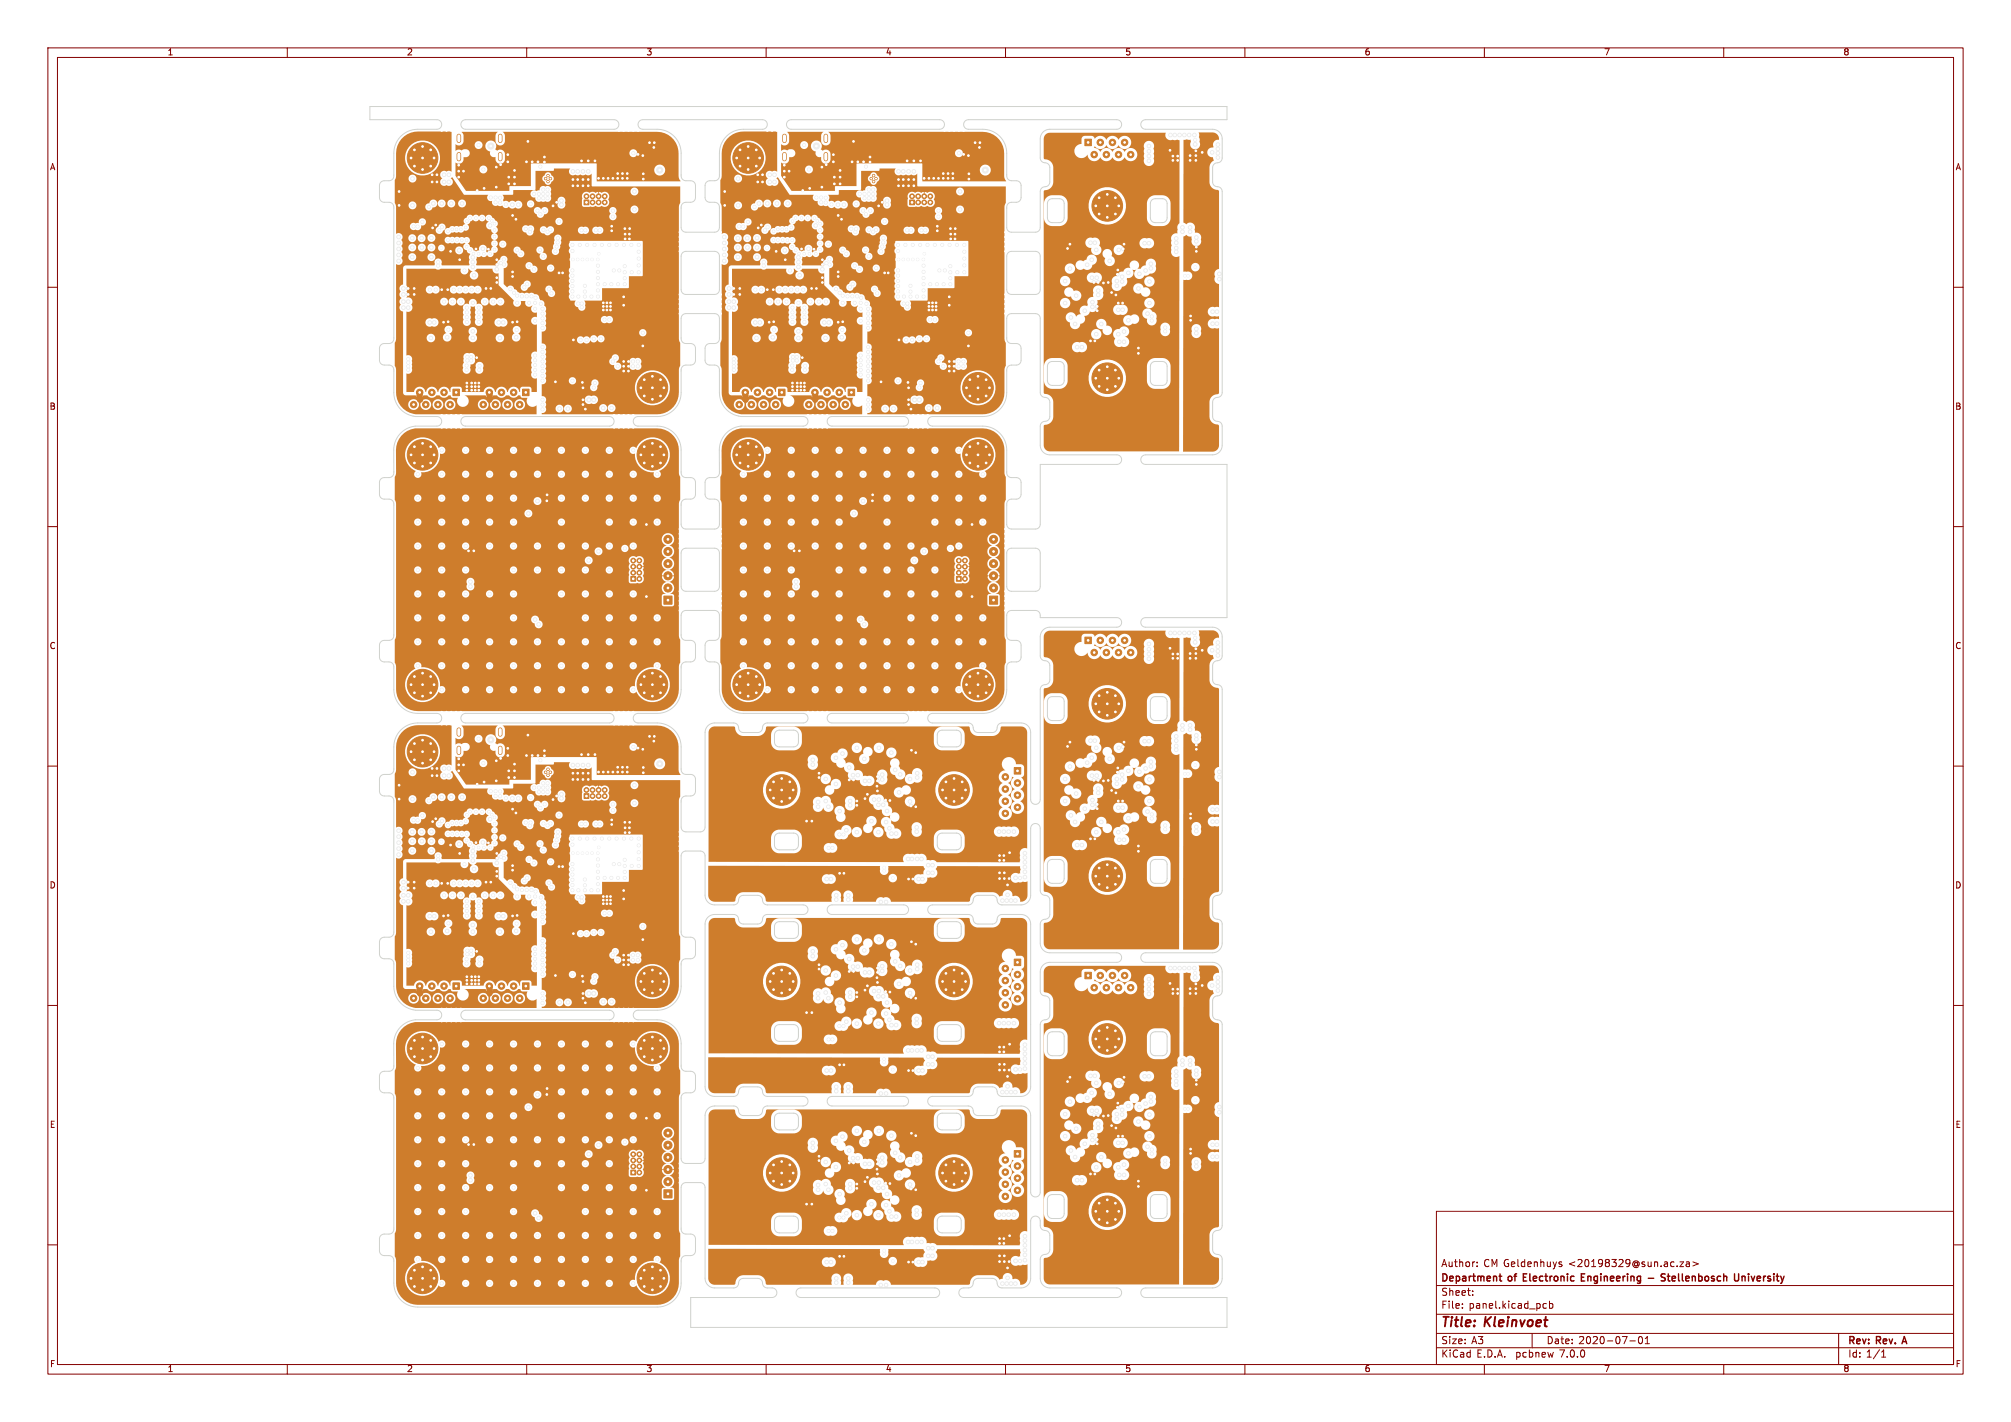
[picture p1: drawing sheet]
<svg xmlns="http://www.w3.org/2000/svg" width="420mm" height="297mm" viewBox="0 0 420 297" stroke-linecap="round" stroke-linejoin="round" font-family="sans-serif">
<defs><g id="words">
<g font-size="2.8" fill="#840000">
<text x="301" y="277.8">Title:</text>
<text x="310.1" y="277.8">Kleinvoet</text>
</g>
<g font-size="2.1" fill="#840000">
<text x="301" y="268.1">Department</text>
<text x="301" y="264.9">Author:</text>
<text x="309.8" y="264.9">CM Geldenhuys</text>
<text x="315.1" y="268.1">of</text>
<text x="318.7" y="268.1">Electronic</text>
<text x="327.6" y="264.9">&lt;20198329@sun.ac.za&gt;</text>
<text x="331.3" y="268.1">Engineering</text>
<text x="348.9" y="268.1">Stellenbosch</text>
<text x="364.6" y="268.1">University</text>
<text x="301" y="273.6">File:</text>
<text x="301" y="270.9">Sheet:</text>
<text x="306.8" y="273.6">panel.kicad_pcb</text>
<text x="301" y="281">Size:</text>
<text x="307.3" y="281">A3</text>
<text x="323" y="281">Date:</text>
<text x="329.7" y="281">2020-07-01</text>
<text x="386" y="281.2">Rev:</text>
<text x="392" y="281.2">Rev.</text>
<text x="398" y="281.2">A</text>
<text x="301" y="283.8">KiCad</text>
<text x="308.4" y="283.8">E.D.A.</text>
<text x="316.6" y="283.8">pcbnew</text>
<text x="325.8" y="283.8">7.0.0</text>
<text x="386" y="283.8">Id: 1/1</text>
</g>
<g font-size="1.8" fill="#840000">
<text x="35" y="11.8">1</text>
<text x="85" y="11.8">2</text>
<text x="135" y="11.8">3</text>
<text x="185" y="11.8">4</text>
<text x="235" y="11.8">5</text>
<text x="285" y="11.8">6</text>
<text x="335" y="11.8">7</text>
<text x="385" y="11.8">8</text>
<text x="10.4" y="35.8">A</text>
<text x="408.4" y="35.8">A</text>
<text x="10.3" y="85.8">B</text>
<text x="408.3" y="85.8">B</text>
<text x="10.3" y="135.8">C</text>
<text x="408.3" y="135.8">C</text>
<text x="10.3" y="185.8">D</text>
<text x="408.3" y="185.8">D</text>
<text x="10.4" y="235.8">E</text>
<text x="408.3" y="235.8">E</text>
<text x="10.4" y="285.8">F</text>
<text x="35" y="286.8">1</text>
<text x="85" y="286.8">2</text>
<text x="135" y="286.8">3</text>
<text x="185" y="286.8">4</text>
<text x="235" y="286.8">5</text>
<text x="285" y="286.8">6</text>
<text x="335" y="286.8">7</text>
<text x="385" y="286.8">8</text>
<text x="408.4" y="285.8">F</text>
</g>
</g></defs>
<g fill="none" stroke="#840000" stroke-width=".21">
<path d="M10 10h400v277h-400zM12 12h396v273h-396zM60 10v2M110 10v2M160 10v2M210 10v2M260 10v2M310 10v2M360 10v2M10 60h2M408 60h2M10 110h2"/>
<path d="M408 110h2M10 160h2M408 160h2M10 210h2M408 210h2M10 260h2M300 253h108v32h-108zM408 260h2M300 278.5h108M300 274.5h108M300 268.5h108M305.4 273.1v.2"/>
<path d="M305.4 272.3v.2M307.6 270.4v.2M307.6 269.6v.2M308.5 264.4v.2M308.5 263.6v.2M320 278.5v3M322.4 273.2h.6M322.4 272.3h.6M323.6 272.3h.4l.3 .2-.1 .7h-.6M323.6 271.8v1.5M325.8 264.1h.3l.1 .2-.2 .3h-.3M325.8 263.6h.3"/>
<path d="M342.4 279.2h.1a.8 .8 0 0 1 .6 .7 .8 .8 0 0 1-.6 .8 .99 .99 0 0 1-.1-1.5zM343.6 279.6l.4-.4v1.5M350.8 263.6h.8l-.8 1h.8M352.2 263.6h.6v1M352.8 263.9l-.5 .1-.2 .2 .2 .4 .5-.1M353.5 263.6l1.2 .4-1.2 .4M384 278.5v6.5M60 285v2M110 285v2M160 285v2M210 285v2M260 285v2"/>
<path d="M300 281.5h108M310 285v2M340.4 280.1h1.1M343.6 280.7h.9M360 285v2M393 283.5h.8M393 282.4l.4-.4v1.5"/>
</g>
<path d="M313.1 266.6h.5M313.3 267.3l.3 .3M330.3 266.8h.5M331 266.1h-.7v1.5h.7M344.2 267h1.2M347.8 266.1h-.6l-.2 .1v.4l.6 .3 .2 .4-.3 .3-.6-.1M348.2 266.6h.6M363.1 266.1l-.1 1.3-.2 .2-.4-.1M363.8 266.6v1M364 266.6l-.2 .1M397.7 279.2l-.5 1.5" fill="none" stroke="#840000" stroke-width=".3"/>
<g fill="#ce7d2c" stroke="#ce7d2c" stroke-width=".21">
<path d="M226.6 29.1h1.3v1.3h-1.3z"/>
<path d="M226.6 133.1h1.3v1.3h-1.3z"/>
<path d="M226.6 203.1h1.3v1.3h-1.3z"/>
<path d="M211.8 240.3h1.4v1.4h-1.4z"/>
<path d="M211.8 200.3h1.4v1.4h-1.4z"/>
<path d="M211.8 160.3h1.4v1.4h-1.4z"/>
<path d="M162.6 81.3h1.3v1.3h-1.3z"/>
<path d="M177.1 81.3h1.4v1.3h-1.4z"/>
<path d="M199.7 120.4h1v1h-1z"/>
<path d="M206.7 124.5h1.7v1.7h-1.7z"/>
<path d="M190 41.8h1v1h-1z"/>
<path d="M94.6 205.3h1.3v1.3h-1.3z"/>
<path d="M109.1 205.3h1.4v1.3h-1.4z"/>
<path d="M131.8 244.4h1v1h-1z"/>
<path d="M138.6 248.5h1.7v1.7h-1.7z"/>
<path d="M122 165.8h1v1h-1z"/>
<path d="M94.6 81.3h1.3v1.3h-1.3z"/>
<path d="M109.1 81.3h1.4v1.3h-1.4z"/>
<path d="M131.8 120.4h1v1h-1z"/>
<path d="M138.6 124.5h1.7v1.7h-1.7z"/>
<path d="M122 41.8h1v1h-1z"/>
<circle cx="228.5" cy="32.3" r=".68"/>
<circle cx="229.8" cy="29.7" r=".68"/>
<circle cx="231.1" cy="32.3" r=".68"/>
<circle cx="232.3" cy="29.7" r=".68"/>
<circle cx="233.6" cy="32.3" r=".68"/>
<circle cx="234.9" cy="29.7" r=".68"/>
<circle cx="236.1" cy="32.3" r=".68"/>
<circle cx="231.3" cy="79" r="3.2"/>
<circle cx="231.2" cy="76.6" r=".4"/>
<circle cx="232.9" cy="77.3" r=".4"/>
<circle cx="233.6" cy="79" r=".4"/>
<circle cx="232.9" cy="80.7" r=".4"/>
<circle cx="231.2" cy="81.4" r=".4"/>
<circle cx="229.6" cy="80.7" r=".4"/>
<circle cx="228.8" cy="79" r=".4"/>
<circle cx="229.6" cy="77.3" r=".4"/>
<circle cx="231.3" cy="43" r="3.2"/>
<circle cx="231.2" cy="40.6" r=".4"/>
<circle cx="232.9" cy="41.3" r=".4"/>
<circle cx="233.6" cy="43" r=".4"/>
<circle cx="232.9" cy="44.7" r=".4"/>
<circle cx="231.2" cy="45.4" r=".4"/>
<circle cx="229.6" cy="44.7" r=".4"/>
<circle cx="228.8" cy="43" r=".4"/>
<circle cx="229.6" cy="41.3" r=".4"/>
<circle cx="228.5" cy="136.3" r=".68"/>
<circle cx="229.8" cy="133.7" r=".68"/>
<circle cx="231.1" cy="136.3" r=".68"/>
<circle cx="232.3" cy="133.7" r=".68"/>
<circle cx="233.6" cy="136.3" r=".68"/>
<circle cx="234.9" cy="133.7" r=".68"/>
<circle cx="236.1" cy="136.3" r=".68"/>
<circle cx="231.3" cy="183" r="3.2"/>
<circle cx="231.2" cy="180.6" r=".4"/>
<circle cx="232.9" cy="181.3" r=".4"/>
<circle cx="233.6" cy="183" r=".4"/>
<circle cx="232.9" cy="184.7" r=".4"/>
<circle cx="231.2" cy="185.4" r=".4"/>
<circle cx="229.6" cy="184.7" r=".4"/>
<circle cx="228.8" cy="183" r=".4"/>
<circle cx="229.6" cy="181.3" r=".4"/>
<circle cx="231.3" cy="147" r="3.2"/>
<circle cx="231.2" cy="144.6" r=".4"/>
<circle cx="232.9" cy="145.3" r=".4"/>
<circle cx="233.7" cy="147" r=".4"/>
<circle cx="232.9" cy="148.7" r=".4"/>
<circle cx="231.2" cy="149.4" r=".4"/>
<circle cx="229.6" cy="148.7" r=".4"/>
<circle cx="228.8" cy="147" r=".4"/>
<circle cx="229.6" cy="145.3" r=".4"/>
<circle cx="228.5" cy="206.3" r=".68"/>
<circle cx="229.8" cy="203.7" r=".68"/>
<circle cx="231.1" cy="206.3" r=".68"/>
<circle cx="232.3" cy="203.7" r=".68"/>
<circle cx="233.6" cy="206.3" r=".68"/>
<circle cx="234.9" cy="203.7" r=".68"/>
<circle cx="236.1" cy="206.3" r=".68"/>
<circle cx="231.2" cy="253" r="3.2"/>
<circle cx="231.2" cy="250.6" r=".4"/>
<circle cx="232.9" cy="251.3" r=".4"/>
<circle cx="233.7" cy="253" r=".4"/>
<circle cx="232.9" cy="254.7" r=".4"/>
<circle cx="231.2" cy="255.4" r=".4"/>
<circle cx="229.6" cy="254.7" r=".4"/>
<circle cx="228.8" cy="253" r=".4"/>
<circle cx="229.6" cy="251.3" r=".4"/>
<circle cx="231.3" cy="217" r="3.2"/>
<circle cx="231.2" cy="214.6" r=".4"/>
<circle cx="232.9" cy="215.3" r=".4"/>
<circle cx="233.7" cy="217" r=".4"/>
<circle cx="232.9" cy="218.7" r=".4"/>
<circle cx="231.2" cy="219.4" r=".4"/>
<circle cx="229.6" cy="218.7" r=".4"/>
<circle cx="228.8" cy="217" r=".4"/>
<circle cx="229.6" cy="215.3" r=".4"/>
<circle cx="210" cy="242.3" r=".68"/>
<circle cx="212.5" cy="243.5" r=".68"/>
<circle cx="210" cy="244.8" r=".68"/>
<circle cx="212.5" cy="246.1" r=".68"/>
<circle cx="210" cy="247.3" r=".68"/>
<circle cx="212.5" cy="248.6" r=".68"/>
<circle cx="210" cy="249.9" r=".68"/>
<circle cx="163.2" cy="245" r="3.2"/>
<circle cx="165.7" cy="245" r=".4"/>
<circle cx="164.9" cy="246.7" r=".4"/>
<circle cx="163.3" cy="247.4" r=".4"/>
<circle cx="161.6" cy="246.7" r=".4"/>
<circle cx="160.9" cy="245" r=".4"/>
<circle cx="161.6" cy="243.3" r=".4"/>
<circle cx="163.3" cy="242.6" r=".4"/>
<circle cx="164.9" cy="243.3" r=".4"/>
<circle cx="199.2" cy="245" r="3.2"/>
<circle cx="201.7" cy="245" r=".4"/>
<circle cx="200.9" cy="246.7" r=".4"/>
<circle cx="199.3" cy="247.4" r=".4"/>
<circle cx="197.6" cy="246.7" r=".4"/>
<circle cx="196.8" cy="245" r=".4"/>
<circle cx="197.6" cy="243.3" r=".4"/>
<circle cx="199.3" cy="242.6" r=".4"/>
<circle cx="200.9" cy="243.3" r=".4"/>
<circle cx="210" cy="202.3" r=".68"/>
<circle cx="212.5" cy="203.5" r=".68"/>
<circle cx="210" cy="204.8" r=".68"/>
<circle cx="212.5" cy="206.1" r=".68"/>
<circle cx="210" cy="207.3" r=".68"/>
<circle cx="212.5" cy="208.6" r=".68"/>
<circle cx="210" cy="209.9" r=".68"/>
<circle cx="163.2" cy="205" r="3.2"/>
<circle cx="165.7" cy="205" r=".4"/>
<circle cx="164.9" cy="206.7" r=".4"/>
<circle cx="163.2" cy="207.4" r=".4"/>
<circle cx="161.6" cy="206.7" r=".4"/>
<circle cx="160.9" cy="205" r=".4"/>
<circle cx="161.6" cy="203.3" r=".4"/>
<circle cx="163.3" cy="202.6" r=".4"/>
<circle cx="164.9" cy="203.3" r=".4"/>
<circle cx="199.2" cy="205" r="3.2"/>
<circle cx="201.6" cy="205" r=".4"/>
<circle cx="200.9" cy="206.7" r=".4"/>
<circle cx="199.2" cy="207.4" r=".4"/>
<circle cx="197.6" cy="206.7" r=".4"/>
<circle cx="196.8" cy="205" r=".4"/>
<circle cx="197.6" cy="203.3" r=".4"/>
<circle cx="199.3" cy="202.6" r=".4"/>
<circle cx="200.9" cy="203.3" r=".4"/>
<circle cx="210" cy="162.3" r=".68"/>
<circle cx="212.5" cy="163.5" r=".68"/>
<circle cx="210" cy="164.8" r=".68"/>
<circle cx="212.5" cy="166.1" r=".68"/>
<circle cx="210" cy="167.3" r=".68"/>
<circle cx="212.5" cy="168.6" r=".68"/>
<circle cx="210" cy="169.9" r=".68"/>
<circle cx="163.2" cy="165" r="3.2"/>
<circle cx="165.7" cy="165" r=".4"/>
<circle cx="164.9" cy="166.7" r=".4"/>
<circle cx="163.3" cy="167.4" r=".4"/>
<circle cx="161.6" cy="166.7" r=".4"/>
<circle cx="160.9" cy="165" r=".4"/>
<circle cx="161.6" cy="163.3" r=".4"/>
<circle cx="163.2" cy="162.6" r=".4"/>
<circle cx="164.9" cy="163.3" r=".4"/>
<circle cx="199.2" cy="165" r="3.2"/>
<circle cx="201.7" cy="165" r=".4"/>
<circle cx="200.9" cy="166.7" r=".4"/>
<circle cx="199.3" cy="167.4" r=".4"/>
<circle cx="197.6" cy="166.7" r=".4"/>
<circle cx="196.8" cy="165" r=".4"/>
<circle cx="197.6" cy="163.3" r=".4"/>
<circle cx="199.2" cy="162.6" r=".4"/>
<circle cx="200.9" cy="163.3" r=".4"/>
<circle cx="162" cy="84.5" r=".68"/>
<circle cx="160.7" cy="82" r=".68"/>
<circle cx="159.5" cy="84.5" r=".68"/>
<circle cx="158.2" cy="82" r=".68"/>
<circle cx="156.9" cy="84.5" r=".68"/>
<circle cx="155.6" cy="82" r=".68"/>
<circle cx="154.4" cy="84.5" r=".68"/>
<circle cx="204.2" cy="143" r="3.2"/>
<circle cx="204.3" cy="145.4" r=".4"/>
<circle cx="202.6" cy="144.7" r=".4"/>
<circle cx="201.8" cy="143" r=".4"/>
<circle cx="202.6" cy="141.3" r=".4"/>
<circle cx="204.2" cy="140.6" r=".4"/>
<circle cx="205.9" cy="141.3" r=".4"/>
<circle cx="206.7" cy="143" r=".4"/>
<circle cx="205.9" cy="144.7" r=".4"/>
<circle cx="182.4" cy="36.7" r=".25"/>
<circle cx="182.4" cy="37.9" r=".25"/>
<circle cx="181.9" cy="37.3" r=".25"/>
<circle cx="182.9" cy="37.3" r=".25"/>
<circle cx="176.5" cy="84.5" r=".68"/>
<circle cx="175.3" cy="82" r=".68"/>
<circle cx="174" cy="84.5" r=".68"/>
<circle cx="172.7" cy="82" r=".68"/>
<circle cx="171.5" cy="84.5" r=".68"/>
<circle cx="170.2" cy="82" r=".68"/>
<circle cx="168.9" cy="84.5" r=".68"/>
<circle cx="201.5" cy="120.9" r=".5"/>
<circle cx="200.2" cy="119.6" r=".5"/>
<circle cx="201.5" cy="119.6" r=".5"/>
<circle cx="200.2" cy="118.4" r=".5"/>
<circle cx="201.5" cy="118.4" r=".5"/>
<circle cx="200.2" cy="117.1" r=".5"/>
<circle cx="201.5" cy="117.1" r=".5"/>
<circle cx="204.2" cy="81" r="3.2"/>
<circle cx="204.3" cy="78.6" r=".4"/>
<circle cx="205.9" cy="79.3" r=".4"/>
<circle cx="206.6" cy="81" r=".4"/>
<circle cx="205.9" cy="82.7" r=".4"/>
<circle cx="204.2" cy="83.4" r=".4"/>
<circle cx="202.6" cy="82.7" r=".4"/>
<circle cx="201.8" cy="81" r=".4"/>
<circle cx="202.6" cy="79.3" r=".4"/>
<circle cx="156.2" cy="95" r="3.2"/>
<circle cx="156.2" cy="97.4" r=".4"/>
<circle cx="154.6" cy="96.7" r=".4"/>
<circle cx="153.9" cy="95" r=".4"/>
<circle cx="154.6" cy="93.3" r=".4"/>
<circle cx="156.3" cy="92.6" r=".4"/>
<circle cx="157.9" cy="93.3" r=".4"/>
<circle cx="158.6" cy="95" r=".4"/>
<circle cx="157.9" cy="96.7" r=".4"/>
<circle cx="156.3" cy="33" r="3.2"/>
<circle cx="156.3" cy="30.6" r=".4"/>
<circle cx="157.9" cy="31.3" r=".4"/>
<circle cx="158.6" cy="33" r=".4"/>
<circle cx="157.9" cy="34.7" r=".4"/>
<circle cx="156.2" cy="35.4" r=".4"/>
<circle cx="154.6" cy="34.7" r=".4"/>
<circle cx="153.9" cy="33" r=".4"/>
<circle cx="154.6" cy="31.3" r=".4"/>
<circle cx="204.2" cy="95" r="3.2"/>
<circle cx="204.2" cy="97.4" r=".4"/>
<circle cx="202.6" cy="96.7" r=".4"/>
<circle cx="201.8" cy="95" r=".4"/>
<circle cx="202.6" cy="93.3" r=".4"/>
<circle cx="204.3" cy="92.6" r=".4"/>
<circle cx="205.9" cy="93.3" r=".4"/>
<circle cx="206.7" cy="95" r=".4"/>
<circle cx="205.9" cy="96.7" r=".4"/>
<circle cx="207.5" cy="122.8" r=".85"/>
<circle cx="207.5" cy="120.3" r=".85"/>
<circle cx="207.5" cy="117.7" r=".85"/>
<circle cx="207.5" cy="115.2" r=".85"/>
<circle cx="207.5" cy="112.6" r=".85"/>
<circle cx="190.5" cy="41" r=".5"/>
<circle cx="191.8" cy="42.3" r=".5"/>
<circle cx="191.8" cy="41" r=".5"/>
<circle cx="193" cy="42.3" r=".5"/>
<circle cx="193" cy="41" r=".5"/>
<circle cx="194.3" cy="42.3" r=".5"/>
<circle cx="194.3" cy="41" r=".5"/>
<circle cx="156.2" cy="143" r="3.2"/>
<circle cx="156.3" cy="145.4" r=".4"/>
<circle cx="154.6" cy="144.7" r=".4"/>
<circle cx="153.9" cy="143" r=".4"/>
<circle cx="154.6" cy="141.3" r=".4"/>
<circle cx="156.2" cy="140.6" r=".4"/>
<circle cx="157.9" cy="141.3" r=".4"/>
<circle cx="158.6" cy="143" r=".4"/>
<circle cx="157.9" cy="144.7" r=".4"/>
<circle cx="94" cy="208.5" r=".68"/>
<circle cx="92.7" cy="206" r=".68"/>
<circle cx="91.5" cy="208.5" r=".68"/>
<circle cx="90.2" cy="206" r=".68"/>
<circle cx="88.9" cy="208.5" r=".68"/>
<circle cx="87.7" cy="206" r=".68"/>
<circle cx="86.4" cy="208.5" r=".68"/>
<circle cx="136.2" cy="267" r="3.2"/>
<circle cx="136.3" cy="269.4" r=".4"/>
<circle cx="134.6" cy="268.7" r=".4"/>
<circle cx="133.9" cy="267" r=".4"/>
<circle cx="134.6" cy="265.3" r=".4"/>
<circle cx="136.3" cy="264.6" r=".4"/>
<circle cx="137.9" cy="265.3" r=".4"/>
<circle cx="138.6" cy="267" r=".4"/>
<circle cx="137.9" cy="268.7" r=".4"/>
<circle cx="114.4" cy="160.7" r=".25"/>
<circle cx="114.4" cy="161.9" r=".25"/>
<circle cx="113.9" cy="161.3" r=".25"/>
<circle cx="114.9" cy="161.3" r=".25"/>
<circle cx="108.5" cy="208.5" r=".68"/>
<circle cx="107.3" cy="206" r=".68"/>
<circle cx="106" cy="208.5" r=".68"/>
<circle cx="104.7" cy="206" r=".68"/>
<circle cx="103.5" cy="208.5" r=".68"/>
<circle cx="102.2" cy="206" r=".68"/>
<circle cx="100.9" cy="208.5" r=".68"/>
<circle cx="133.5" cy="244.9" r=".5"/>
<circle cx="132.2" cy="243.6" r=".5"/>
<circle cx="133.5" cy="243.6" r=".5"/>
<circle cx="132.2" cy="242.4" r=".5"/>
<circle cx="133.5" cy="242.4" r=".5"/>
<circle cx="132.2" cy="241.1" r=".5"/>
<circle cx="133.5" cy="241.1" r=".5"/>
<circle cx="136.2" cy="205" r="3.2"/>
<circle cx="136.3" cy="202.6" r=".4"/>
<circle cx="137.9" cy="203.3" r=".4"/>
<circle cx="138.6" cy="205" r=".4"/>
<circle cx="137.9" cy="206.7" r=".4"/>
<circle cx="136.3" cy="207.4" r=".4"/>
<circle cx="134.6" cy="206.7" r=".4"/>
<circle cx="133.8" cy="205" r=".4"/>
<circle cx="134.6" cy="203.3" r=".4"/>
<circle cx="88.3" cy="219" r="3.2"/>
<circle cx="88.2" cy="221.4" r=".4"/>
<circle cx="86.6" cy="220.7" r=".4"/>
<circle cx="85.8" cy="219" r=".4"/>
<circle cx="86.6" cy="217.3" r=".4"/>
<circle cx="88.2" cy="216.6" r=".4"/>
<circle cx="89.9" cy="217.3" r=".4"/>
<circle cx="90.7" cy="219" r=".4"/>
<circle cx="89.9" cy="220.7" r=".4"/>
<circle cx="88.3" cy="157" r="3.2"/>
<circle cx="88.2" cy="154.6" r=".4"/>
<circle cx="89.9" cy="155.3" r=".4"/>
<circle cx="90.7" cy="157" r=".4"/>
<circle cx="89.9" cy="158.7" r=".4"/>
<circle cx="88.2" cy="159.4" r=".4"/>
<circle cx="86.6" cy="158.7" r=".4"/>
<circle cx="85.8" cy="157" r=".4"/>
<circle cx="86.6" cy="155.3" r=".4"/>
<circle cx="136.2" cy="219" r="3.2"/>
<circle cx="136.2" cy="221.4" r=".4"/>
<circle cx="134.6" cy="220.7" r=".4"/>
<circle cx="133.9" cy="219" r=".4"/>
<circle cx="134.6" cy="217.3" r=".4"/>
<circle cx="136.3" cy="216.6" r=".4"/>
<circle cx="137.9" cy="217.3" r=".4"/>
<circle cx="138.6" cy="219" r=".4"/>
<circle cx="137.9" cy="220.7" r=".4"/>
<circle cx="139.5" cy="246.8" r=".85"/>
<circle cx="139.5" cy="244.3" r=".85"/>
<circle cx="139.5" cy="241.7" r=".85"/>
<circle cx="139.5" cy="239.2" r=".85"/>
<circle cx="139.5" cy="236.6" r=".85"/>
<circle cx="122.5" cy="165" r=".5"/>
<circle cx="123.7" cy="166.3" r=".5"/>
<circle cx="123.7" cy="165" r=".5"/>
<circle cx="125" cy="166.3" r=".5"/>
<circle cx="125" cy="165" r=".5"/>
<circle cx="126.3" cy="166.3" r=".5"/>
<circle cx="126.3" cy="165" r=".5"/>
<circle cx="88.3" cy="267" r="3.2"/>
<circle cx="88.2" cy="269.4" r=".4"/>
<circle cx="86.6" cy="268.7" r=".4"/>
<circle cx="85.8" cy="267" r=".4"/>
<circle cx="86.6" cy="265.3" r=".4"/>
<circle cx="88.2" cy="264.6" r=".4"/>
<circle cx="89.9" cy="265.3" r=".4"/>
<circle cx="90.7" cy="267" r=".4"/>
<circle cx="89.9" cy="268.7" r=".4"/>
<circle cx="94" cy="84.5" r=".68"/>
<circle cx="92.7" cy="82" r=".68"/>
<circle cx="91.5" cy="84.5" r=".68"/>
<circle cx="90.2" cy="82" r=".68"/>
<circle cx="88.9" cy="84.5" r=".68"/>
<circle cx="87.7" cy="82" r=".68"/>
<circle cx="86.4" cy="84.5" r=".68"/>
<circle cx="136.2" cy="143" r="3.2"/>
<circle cx="136.3" cy="145.4" r=".4"/>
<circle cx="134.6" cy="144.7" r=".4"/>
<circle cx="133.9" cy="143" r=".4"/>
<circle cx="134.6" cy="141.3" r=".4"/>
<circle cx="136.3" cy="140.6" r=".4"/>
<circle cx="137.9" cy="141.3" r=".4"/>
<circle cx="138.6" cy="143" r=".4"/>
<circle cx="137.9" cy="144.7" r=".4"/>
<circle cx="114.4" cy="36.7" r=".25"/>
<circle cx="114.4" cy="37.9" r=".25"/>
<circle cx="113.9" cy="37.3" r=".25"/>
<circle cx="114.9" cy="37.3" r=".25"/>
<circle cx="108.5" cy="84.5" r=".68"/>
<circle cx="107.3" cy="82" r=".68"/>
<circle cx="106" cy="84.5" r=".68"/>
<circle cx="104.7" cy="82" r=".68"/>
<circle cx="103.5" cy="84.5" r=".68"/>
<circle cx="102.2" cy="82" r=".68"/>
<circle cx="100.9" cy="84.5" r=".68"/>
<circle cx="133.5" cy="120.9" r=".5"/>
<circle cx="132.2" cy="119.6" r=".5"/>
<circle cx="133.5" cy="119.6" r=".5"/>
<circle cx="132.2" cy="118.4" r=".5"/>
<circle cx="133.5" cy="118.4" r=".5"/>
<circle cx="132.2" cy="117.1" r=".5"/>
<circle cx="133.5" cy="117.1" r=".5"/>
<circle cx="136.2" cy="81" r="3.2"/>
<circle cx="136.3" cy="78.6" r=".4"/>
<circle cx="137.9" cy="79.3" r=".4"/>
<circle cx="138.6" cy="81" r=".4"/>
<circle cx="137.9" cy="82.7" r=".4"/>
<circle cx="136.2" cy="83.4" r=".4"/>
<circle cx="134.6" cy="82.7" r=".4"/>
<circle cx="133.8" cy="81" r=".4"/>
<circle cx="134.6" cy="79.3" r=".4"/>
<circle cx="88.3" cy="95" r="3.2"/>
<circle cx="88.2" cy="97.4" r=".4"/>
<circle cx="86.6" cy="96.7" r=".4"/>
<circle cx="85.8" cy="95" r=".4"/>
<circle cx="86.6" cy="93.3" r=".4"/>
<circle cx="88.2" cy="92.6" r=".4"/>
<circle cx="89.9" cy="93.3" r=".4"/>
<circle cx="90.7" cy="95" r=".4"/>
<circle cx="89.9" cy="96.7" r=".4"/>
<circle cx="88.3" cy="33" r="3.2"/>
<circle cx="88.3" cy="30.6" r=".4"/>
<circle cx="89.9" cy="31.3" r=".4"/>
<circle cx="90.7" cy="33" r=".4"/>
<circle cx="89.9" cy="34.7" r=".4"/>
<circle cx="88.2" cy="35.4" r=".4"/>
<circle cx="86.6" cy="34.7" r=".4"/>
<circle cx="85.8" cy="33" r=".4"/>
<circle cx="86.6" cy="31.3" r=".4"/>
<circle cx="136.2" cy="95" r="3.2"/>
<circle cx="136.3" cy="97.4" r=".4"/>
<circle cx="134.6" cy="96.7" r=".4"/>
<circle cx="133.9" cy="95" r=".4"/>
<circle cx="134.6" cy="93.3" r=".4"/>
<circle cx="136.3" cy="92.6" r=".4"/>
<circle cx="137.9" cy="93.3" r=".4"/>
<circle cx="138.6" cy="95" r=".4"/>
<circle cx="137.9" cy="96.7" r=".4"/>
<circle cx="139.5" cy="122.8" r=".85"/>
<circle cx="139.5" cy="120.3" r=".85"/>
<circle cx="139.5" cy="117.7" r=".85"/>
<circle cx="139.5" cy="115.2" r=".85"/>
<circle cx="139.5" cy="112.6" r=".85"/>
<circle cx="122.5" cy="41" r=".5"/>
<circle cx="123.8" cy="42.3" r=".5"/>
<circle cx="123.8" cy="41" r=".5"/>
<circle cx="125" cy="42.3" r=".5"/>
<circle cx="125" cy="41" r=".5"/>
<circle cx="126.3" cy="42.3" r=".5"/>
<circle cx="126.3" cy="41" r=".5"/>
<circle cx="88.3" cy="143" r="3.2"/>
<circle cx="88.2" cy="145.4" r=".4"/>
<circle cx="86.6" cy="144.7" r=".4"/>
<circle cx="85.8" cy="143" r=".4"/>
<circle cx="86.6" cy="141.3" r=".4"/>
<circle cx="88.2" cy="140.6" r=".4"/>
<circle cx="89.9" cy="141.3" r=".4"/>
<circle cx="90.7" cy="143" r=".4"/>
<circle cx="89.9" cy="144.7" r=".4"/>
</g>
<path d="M95.8 28.4v1M95.8 32.2v1M104.5 28.4v1M104.5 32.2v1M163.8 28.4v1M163.8 32.2v1M172.5 28.4v1M172.5 32.2v1M95.8 152.4v1M95.8 156.2v1M104.5 152.4v1M104.5 156.2v1" fill="none" stroke="#ce7d2c" stroke-width=".95"/>
<g fill="#ececec" stroke="#ececec" stroke-width=".21">
<circle cx="106.1" cy="33.8" r=".38"/>
<circle cx="98.2" cy="122.5" r=".38"/>
<circle cx="98.2" cy="121.5" r=".38"/>
<circle cx="102.2" cy="124.1" r=".32"/>
<circle cx="130.2" cy="75.5" r=".32"/>
<circle cx="107.1" cy="45" r=".32"/>
<circle cx="130.2" cy="77.5" r=".32"/>
<circle cx="131.2" cy="75.5" r=".32"/>
<circle cx="90.2" cy="38" r=".38"/>
<circle cx="90.3" cy="36.5" r=".38"/>
<circle cx="91.2" cy="38" r=".38"/>
<circle cx="103.8" cy="55.3" r=".38"/>
<circle cx="91.3" cy="36.5" r=".38"/>
<circle cx="103.8" cy="54.3" r=".38"/>
<circle cx="94.1" cy="52.5" r=".38"/>
<circle cx="103.8" cy="56.3" r=".38"/>
<circle cx="131.5" cy="48.9" r=".32"/>
<circle cx="127.8" cy="48.2" r=".32"/>
<circle cx="131.5" cy="49.9" r=".32"/>
<circle cx="121.7" cy="38.8" r=".38"/>
<circle cx="119.6" cy="38.8" r=".38"/>
<circle cx="127.8" cy="47.3" r=".32"/>
<circle cx="83.3" cy="42.9" r=".38"/>
<circle cx="83.4" cy="40" r=".38"/>
<circle cx="130.5" cy="48.9" r=".32"/>
<circle cx="120.7" cy="37.5" r=".38"/>
<circle cx="121.8" cy="37.5" r=".38"/>
<circle cx="130.5" cy="49.9" r=".32"/>
<circle cx="114.2" cy="104.6" r=".38"/>
<circle cx="120.6" cy="38.8" r=".38"/>
<circle cx="107.8" cy="45.8" r=".32"/>
<circle cx="122.8" cy="37.5" r=".38"/>
<circle cx="119.7" cy="37.5" r=".38"/>
<circle cx="121.6" cy="79.9" r=".32"/>
<circle cx="121.8" cy="84.5" r=".44"/>
<circle cx="121.8" cy="83.5" r=".44"/>
<circle cx="135" cy="109.5" r=".32"/>
<circle cx="122.2" cy="85.4" r=".44"/>
<circle cx="96" cy="54.3" r=".38"/>
<circle cx="99.4" cy="52" r=".38"/>
<circle cx="117.5" cy="57" r=".32"/>
<circle cx="126" cy="64.7" r=".32"/>
<circle cx="102" cy="52" r=".38"/>
<circle cx="99" cy="115.1" r=".38"/>
<circle cx="91" cy="47" r=".32"/>
<circle cx="90.4" cy="47.6" r=".32"/>
<circle cx="116.8" cy="57" r=".32"/>
<circle cx="115.5" cy="43" r=".38"/>
<circle cx="126" cy="64" r=".32"/>
<circle cx="116.3" cy="42.3" r=".38"/>
<circle cx="135" cy="124.6" r=".32"/>
<circle cx="97.8" cy="115.1" r=".38"/>
<circle cx="121.8" cy="81" r=".44"/>
<circle cx="126.8" cy="64" r=".32"/>
<circle cx="107.1" cy="56.8" r=".38"/>
<circle cx="122.8" cy="38.8" r=".38"/>
<circle cx="126.8" cy="64.7" r=".32"/>
<circle cx="127.5" cy="64.7" r=".32"/>
<circle cx="130.5" cy="47.7" r=".32"/>
<circle cx="127.5" cy="63.3" r=".32"/>
<circle cx="127.5" cy="64" r=".32"/>
<circle cx="130.2" cy="62" r=".32"/>
<circle cx="130.2" cy="63.7" r=".32"/>
<circle cx="107.1" cy="57.7" r=".38"/>
<circle cx="131.2" cy="76.5" r=".32"/>
<circle cx="134.2" cy="72.3" r=".32"/>
<circle cx="130.2" cy="76.5" r=".32"/>
<circle cx="126" cy="63.3" r=".32"/>
<circle cx="131.2" cy="77.5" r=".32"/>
<circle cx="126.8" cy="63.3" r=".32"/>
<circle cx="131.5" cy="47.7" r=".32"/>
<circle cx="114.2" cy="103.4" r=".38"/>
<circle cx="119.8" cy="71" r=".32"/>
<circle cx="116" cy="79.7" r=".32"/>
<circle cx="111.5" cy="40.5" r=".32"/>
<circle cx="132.3" cy="32" r=".32"/>
<circle cx="97.5" cy="80" r=".32"/>
<circle cx="107.1" cy="67.3" r=".38"/>
<circle cx="100" cy="80" r=".32"/>
<circle cx="97.5" cy="80.7" r=".32"/>
<circle cx="108" cy="67.2" r=".38"/>
<circle cx="93.6" cy="67.2" r=".38"/>
<circle cx="92.6" cy="67.3" r=".38"/>
<circle cx="99.5" cy="74.7" r=".32"/>
<circle cx="103.8" cy="59" r=".38"/>
<circle cx="103.8" cy="58" r=".38"/>
<circle cx="102.5" cy="60.3" r=".38"/>
<circle cx="92.3" cy="60.5" r=".44"/>
<circle cx="99.2" cy="80" r=".32"/>
<circle cx="93.5" cy="60.5" r=".44"/>
<circle cx="85.3" cy="61.5" r=".38"/>
<circle cx="85.3" cy="60.3" r=".38"/>
<circle cx="86.5" cy="60.3" r=".38"/>
<circle cx="86.5" cy="61.5" r=".38"/>
<circle cx="101.5" cy="60.3" r=".38"/>
<circle cx="100" cy="81.5" r=".32"/>
<circle cx="98.5" cy="81.5" r=".32"/>
<circle cx="98.5" cy="80.7" r=".32"/>
<circle cx="98.5" cy="80" r=".32"/>
<circle cx="99.3" cy="81.5" r=".32"/>
<circle cx="99.2" cy="80.7" r=".32"/>
<circle cx="100" cy="80.7" r=".32"/>
<circle cx="97.5" cy="81.5" r=".32"/>
<circle cx="137.8" cy="35.5" r=".63"/>
<circle cx="102.5" cy="30.5" r=".63"/>
<circle cx="101" cy="35.4" r=".32"/>
<circle cx="100" cy="30.3" r=".32"/>
<circle cx="125.5" cy="70.7" r=".32"/>
<circle cx="130.5" cy="114.5" r=".32"/>
<circle cx="112.2" cy="104.7" r=".38"/>
<circle cx="128" cy="75.5" r=".32"/>
<circle cx="116" cy="52.5" r=".32"/>
<circle cx="116.2" cy="51.5" r=".32"/>
<circle cx="89.6" cy="43.2" r=".32"/>
<circle cx="112.2" cy="44" r=".32"/>
<circle cx="112.5" cy="130.4" r=".38"/>
<circle cx="125" cy="115.1" r=".38"/>
<circle cx="113.5" cy="48" r=".32"/>
<circle cx="128.5" cy="74.7" r=".32"/>
<circle cx="128" cy="45.3" r=".32"/>
<circle cx="112.9" cy="44.7" r=".32"/>
<circle cx="128" cy="44" r=".32"/>
<circle cx="113.8" cy="44" r=".32"/>
<circle cx="116.8" cy="46.3" r=".32"/>
<circle cx="127.2" cy="66.7" r=".32"/>
<circle cx="126.2" cy="66.7" r=".32"/>
<circle cx="116.5" cy="49.7" r=".32"/>
<circle cx="110.8" cy="42.6" r=".32"/>
<circle cx="110.4" cy="107.2" r=".38"/>
<circle cx="109.5" cy="60" r=".32"/>
<circle cx="110.1" cy="59.4" r=".32"/>
<circle cx="119.6" cy="79.5" r=".32"/>
<circle cx="111.5" cy="56.3" r=".32"/>
<circle cx="110.5" cy="55.5" r=".32"/>
<circle cx="108.8" cy="53" r=".32"/>
<circle cx="108" cy="52.3" r=".32"/>
<circle cx="122.9" cy="117.1" r=".38"/>
<circle cx="117.2" cy="109.1" r=".32"/>
<circle cx="119.5" cy="51.1" r=".32"/>
<circle cx="119.5" cy="52.4" r=".32"/>
<circle cx="130.5" cy="55.6" r=".32"/>
<circle cx="129.3" cy="56.5" r=".32"/>
<circle cx="128.2" cy="56.5" r=".32"/>
<circle cx="125" cy="37.2" r=".38"/>
<circle cx="117.2" cy="119.1" r=".32"/>
<circle cx="83.3" cy="52" r=".38"/>
<circle cx="104.5" cy="63" r=".32"/>
<circle cx="101.2" cy="63" r=".32"/>
<circle cx="103" cy="63" r=".32"/>
<circle cx="83.3" cy="49.5" r=".38"/>
<circle cx="83.3" cy="50.7" r=".38"/>
<circle cx="107.2" cy="104.1" r=".32"/>
<circle cx="97.2" cy="109.1" r=".32"/>
<circle cx="107.2" cy="124.1" r=".32"/>
<circle cx="107.2" cy="134.1" r=".32"/>
<circle cx="97.2" cy="99.1" r=".32"/>
<circle cx="112.2" cy="119.1" r=".32"/>
<circle cx="92.2" cy="114.1" r=".32"/>
<circle cx="107.2" cy="119.1" r=".32"/>
<circle cx="102.2" cy="99.1" r=".32"/>
<circle cx="107.2" cy="139.1" r=".32"/>
<circle cx="107.2" cy="129.1" r=".32"/>
<circle cx="107.2" cy="114.1" r=".32"/>
<circle cx="113.5" cy="39.6" r=".32"/>
<circle cx="124.5" cy="48.1" r=".32"/>
<circle cx="112.2" cy="114.1" r=".32"/>
<circle cx="107.2" cy="109.1" r=".32"/>
<circle cx="111.1" cy="33.8" r=".32"/>
<circle cx="126" cy="37.2" r=".38"/>
<circle cx="119.5" cy="56.5" r=".32"/>
<circle cx="104.4" cy="42.3" r=".32"/>
<circle cx="134.3" cy="36.3" r=".38"/>
<circle cx="105.7" cy="42.7" r=".32"/>
<circle cx="92.3" cy="124.1" r=".32"/>
<circle cx="113.7" cy="33.9" r=".32"/>
<circle cx="84.3" cy="60.3" r=".38"/>
<circle cx="107" cy="42.8" r=".38"/>
<circle cx="86.1" cy="42.9" r=".38"/>
<circle cx="102.2" cy="104.1" r=".32"/>
<circle cx="114.4" cy="48.4" r=".32"/>
<circle cx="113.3" cy="67.5" r=".32"/>
<circle cx="113.3" cy="66.5" r=".32"/>
<circle cx="113.3" cy="68.5" r=".32"/>
<circle cx="113.3" cy="72.5" r=".32"/>
<circle cx="113.3" cy="73.5" r=".32"/>
<circle cx="113.3" cy="74.5" r=".32"/>
<circle cx="113.3" cy="77.5" r=".32"/>
<circle cx="113.3" cy="75.5" r=".32"/>
<circle cx="113.3" cy="76.5" r=".32"/>
<circle cx="113.3" cy="78.5" r=".32"/>
<circle cx="113.3" cy="79.5" r=".32"/>
<circle cx="113.3" cy="84.5" r=".32"/>
<circle cx="113.3" cy="83.5" r=".32"/>
<circle cx="113.3" cy="85.5" r=".32"/>
<circle cx="133.3" cy="32.3" r=".38"/>
<circle cx="134.2" cy="32.5" r=".38"/>
<circle cx="90" cy="70.6" r=".38"/>
<circle cx="89.7" cy="67.3" r=".38"/>
<circle cx="90.7" cy="67.3" r=".38"/>
<circle cx="105.1" cy="67.3" r=".38"/>
<circle cx="104.4" cy="70.6" r=".38"/>
<circle cx="104.1" cy="67.3" r=".38"/>
<circle cx="90.1" cy="53.7" r=".38"/>
<circle cx="90.1" cy="51.7" r=".38"/>
<circle cx="90.1" cy="49.7" r=".38"/>
<circle cx="98.1" cy="45.5" r=".25"/>
<circle cx="99.4" cy="45.5" r=".25"/>
<circle cx="97.5" cy="46.2" r=".25"/>
<circle cx="95.3" cy="47.9" r=".25"/>
<circle cx="96.2" cy="47.9" r=".25"/>
<circle cx="92.3" cy="119.1" r=".32"/>
<circle cx="93.6" cy="48.3" r=".25"/>
<circle cx="94.4" cy="47.9" r=".25"/>
<circle cx="100.7" cy="45.5" r=".25"/>
<circle cx="102.2" cy="114.1" r=".32"/>
<circle cx="102.1" cy="45.6" r=".25"/>
<circle cx="97.2" cy="129.1" r=".32"/>
<circle cx="102.7" cy="46.1" r=".25"/>
<circle cx="103.3" cy="49.4" r=".25"/>
<circle cx="103.3" cy="48" r=".25"/>
<circle cx="103.3" cy="46.7" r=".25"/>
<circle cx="129" cy="37.2" r=".38"/>
<circle cx="102.2" cy="144.1" r=".32"/>
<circle cx="97.2" cy="144.1" r=".32"/>
<circle cx="92.3" cy="144.1" r=".32"/>
<circle cx="117.2" cy="144.1" r=".32"/>
<circle cx="112.2" cy="144.1" r=".32"/>
<circle cx="107.2" cy="144.1" r=".32"/>
<circle cx="87.3" cy="129.1" r=".32"/>
<circle cx="87.3" cy="104.1" r=".32"/>
<circle cx="87.3" cy="134.1" r=".32"/>
<circle cx="122.2" cy="119.1" r=".32"/>
<circle cx="87.3" cy="109.1" r=".32"/>
<circle cx="87.3" cy="119.1" r=".32"/>
<circle cx="87.3" cy="114.1" r=".32"/>
<circle cx="87.3" cy="124.1" r=".32"/>
<circle cx="87.3" cy="99.1" r=".32"/>
<circle cx="117.2" cy="42.8" r=".38"/>
<circle cx="122.2" cy="124.1" r=".32"/>
<circle cx="132.2" cy="114.1" r=".32"/>
<circle cx="117.2" cy="124.1" r=".32"/>
<circle cx="127.2" cy="119.1" r=".32"/>
<circle cx="124" cy="70.8" r=".32"/>
<circle cx="121.5" cy="63.4" r=".32"/>
<circle cx="120.8" cy="63.4" r=".32"/>
<circle cx="121.5" cy="64.1" r=".32"/>
<circle cx="132.5" cy="43.7" r=".38"/>
<circle cx="116.5" cy="50.6" r=".32"/>
<circle cx="122.5" cy="71" r=".32"/>
<circle cx="121.2" cy="71" r=".32"/>
<circle cx="124.2" cy="80" r=".32"/>
<circle cx="104.6" cy="55" r=".32"/>
<circle cx="105.2" cy="55.3" r=".32"/>
<circle cx="105.2" cy="54.2" r=".32"/>
<circle cx="112.9" cy="63.4" r=".32"/>
<circle cx="111.8" cy="62.2" r=".32"/>
<circle cx="123" cy="83.5" r=".44"/>
<circle cx="124" cy="83.5" r=".44"/>
<circle cx="124" cy="80.9" r=".32"/>
<circle cx="127.7" cy="85.2" r=".38"/>
<circle cx="118.6" cy="85.4" r=".38"/>
<circle cx="126" cy="85.2" r=".38"/>
<circle cx="133.2" cy="75.5" r=".32"/>
<circle cx="116.8" cy="85.4" r=".38"/>
<circle cx="133.2" cy="76.5" r=".32"/>
<circle cx="96.5" cy="42.5" r=".38"/>
<circle cx="134.2" cy="69.5" r=".32"/>
<circle cx="94.2" cy="42.5" r=".38"/>
<circle cx="84.3" cy="63" r=".38"/>
<circle cx="92.2" cy="42.5" r=".38"/>
<circle cx="90.5" cy="42.5" r=".38"/>
<circle cx="97.2" cy="47.5" r=".25"/>
<circle cx="84.3" cy="64.3" r=".38"/>
<circle cx="99" cy="57.5" r=".38"/>
<circle cx="98.8" cy="53.7" r=".38"/>
<circle cx="85.3" cy="64.3" r=".38"/>
<circle cx="112.4" cy="33.8" r=".32"/>
<circle cx="109.9" cy="33.8" r=".32"/>
<circle cx="102.2" cy="139.1" r=".32"/>
<circle cx="102.2" cy="134.1" r=".32"/>
<circle cx="102.2" cy="94.1" r=".32"/>
<circle cx="85.3" cy="77.3" r=".32"/>
<circle cx="112.5" cy="40.5" r=".32"/>
<circle cx="112.2" cy="139.1" r=".32"/>
<circle cx="93.5" cy="50.2" r=".25"/>
<circle cx="110.2" cy="29.5" r=".32"/>
<circle cx="115.2" cy="61.3" r=".32"/>
<circle cx="100.8" cy="52" r=".38"/>
<circle cx="122.2" cy="61.9" r=".32"/>
<circle cx="120.8" cy="61.9" r=".32"/>
<circle cx="119.5" cy="61.9" r=".32"/>
<circle cx="112.2" cy="99.1" r=".32"/>
<circle cx="97.2" cy="94.1" r=".32"/>
<circle cx="108.2" cy="42.8" r=".38"/>
<circle cx="122.2" cy="134.1" r=".32"/>
<circle cx="112.2" cy="134.1" r=".32"/>
<circle cx="107.2" cy="99.1" r=".32"/>
<circle cx="92.7" cy="38" r=".38"/>
<circle cx="109.8" cy="47.8" r=".32"/>
<circle cx="110.7" cy="48.4" r=".32"/>
<circle cx="114.7" cy="60.4" r=".32"/>
<circle cx="117.3" cy="41.9" r=".38"/>
<circle cx="125.1" cy="53" r=".25"/>
<circle cx="122.6" cy="54.2" r=".25"/>
<circle cx="110.8" cy="47.8" r=".32"/>
<circle cx="127" cy="37.2" r=".38"/>
<circle cx="129" cy="36.3" r=".38"/>
<circle cx="130" cy="37.2" r=".38"/>
<circle cx="130" cy="36.3" r=".38"/>
<circle cx="131" cy="37.2" r=".38"/>
<circle cx="131" cy="36.3" r=".38"/>
<circle cx="117.2" cy="104.1" r=".32"/>
<circle cx="104.5" cy="34.4" r=".38"/>
<circle cx="127.2" cy="139.1" r=".32"/>
<circle cx="122.2" cy="94.1" r=".32"/>
<circle cx="87.3" cy="139.1" r=".32"/>
<circle cx="137.2" cy="139.1" r=".32"/>
<circle cx="97.2" cy="119.1" r=".32"/>
<circle cx="106" cy="32.3" r=".38"/>
<circle cx="119.6" cy="35.8" r=".38"/>
<circle cx="106.3" cy="38.4" r=".38"/>
<circle cx="107.4" cy="38.4" r=".38"/>
<circle cx="132.2" cy="104.1" r=".32"/>
<circle cx="103.7" cy="34.9" r=".38"/>
<circle cx="124.2" cy="33.6" r=".38"/>
<circle cx="122.8" cy="33.6" r=".38"/>
<circle cx="121.4" cy="33.6" r=".38"/>
<circle cx="121.7" cy="35.8" r=".38"/>
<circle cx="132.2" cy="99.1" r=".32"/>
<circle cx="117.2" cy="134.1" r=".32"/>
<circle cx="122.2" cy="104.1" r=".32"/>
<circle cx="127.2" cy="104.1" r=".32"/>
<circle cx="132.2" cy="109.1" r=".32"/>
<circle cx="117.2" cy="99.1" r=".32"/>
<circle cx="113.7" cy="32.8" r=".32"/>
<circle cx="92.2" cy="109.1" r=".32"/>
<circle cx="127.2" cy="124.1" r=".32"/>
<circle cx="127.2" cy="129.1" r=".32"/>
<circle cx="127.2" cy="134.1" r=".32"/>
<circle cx="117.2" cy="114.1" r=".32"/>
<circle cx="122.2" cy="99.1" r=".32"/>
<circle cx="127.2" cy="109.1" r=".32"/>
<circle cx="132.2" cy="124.1" r=".32"/>
<circle cx="132.2" cy="129.1" r=".32"/>
<circle cx="132.2" cy="134.1" r=".32"/>
<circle cx="132.2" cy="139.1" r=".32"/>
<circle cx="127.2" cy="94.1" r=".32"/>
<circle cx="127.2" cy="99.1" r=".32"/>
<circle cx="127.2" cy="114.1" r=".32"/>
<circle cx="85.3" cy="63" r=".38"/>
<circle cx="107.2" cy="94.1" r=".32"/>
<circle cx="112.2" cy="94.1" r=".32"/>
<circle cx="134.3" cy="37.4" r=".38"/>
<circle cx="117.2" cy="94.1" r=".32"/>
<circle cx="91.5" cy="55.5" r=".32"/>
<circle cx="107.4" cy="37" r=".38"/>
<circle cx="107.4" cy="35.6" r=".38"/>
<circle cx="135.6" cy="29.8" r=".38"/>
<circle cx="128" cy="37.2" r=".38"/>
<circle cx="106.3" cy="37" r=".38"/>
<circle cx="120.6" cy="35.8" r=".38"/>
<circle cx="122.8" cy="35.8" r=".38"/>
<circle cx="124.9" cy="61.9" r=".32"/>
<circle cx="124.9" cy="58.1" r=".32"/>
<circle cx="88.1" cy="49.7" r=".38"/>
<circle cx="102.5" cy="41.2" r=".32"/>
<circle cx="103.5" cy="41.2" r=".32"/>
<circle cx="103.5" cy="42.3" r=".32"/>
<circle cx="132.2" cy="75.5" r=".32"/>
<circle cx="132.2" cy="76.5" r=".32"/>
<circle cx="86.1" cy="53.7" r=".38"/>
<circle cx="88.1" cy="51.7" r=".38"/>
<circle cx="97.2" cy="124.1" r=".32"/>
<circle cx="94.4" cy="50.2" r=".25"/>
<circle cx="95.4" cy="50.2" r=".25"/>
<circle cx="122.2" cy="139.1" r=".32"/>
<circle cx="121.5" cy="48.1" r=".32"/>
<circle cx="122.2" cy="129.1" r=".32"/>
<circle cx="92.7" cy="63" r=".32"/>
<circle cx="85.3" cy="75" r=".32"/>
<circle cx="111.8" cy="64.5" r=".32"/>
<circle cx="124.8" cy="54.2" r=".25"/>
<circle cx="121.6" cy="54.2" r=".25"/>
<circle cx="119.6" cy="54.2" r=".25"/>
<circle cx="120.6" cy="54.2" r=".25"/>
<circle cx="122.2" cy="144.1" r=".32"/>
<circle cx="137.2" cy="134.1" r=".32"/>
<circle cx="137.2" cy="104.1" r=".32"/>
<circle cx="137.2" cy="129.1" r=".32"/>
<circle cx="137.2" cy="99.1" r=".32"/>
<circle cx="137.2" cy="109.1" r=".32"/>
<circle cx="132.2" cy="144.1" r=".32"/>
<circle cx="123.6" cy="54.2" r=".25"/>
<circle cx="127.2" cy="144.1" r=".32"/>
<circle cx="132.5" cy="40" r=".38"/>
<circle cx="119.5" cy="60.9" r=".32"/>
<circle cx="119.5" cy="59.8" r=".32"/>
<circle cx="119.5" cy="58.7" r=".32"/>
<circle cx="119.5" cy="57.6" r=".32"/>
<circle cx="123.5" cy="61.9" r=".32"/>
<circle cx="130.5" cy="56.9" r=".32"/>
<circle cx="130.5" cy="58.1" r=".32"/>
<circle cx="130.5" cy="59.4" r=".32"/>
<circle cx="129.1" cy="59.4" r=".32"/>
<circle cx="127.7" cy="59.4" r=".32"/>
<circle cx="126.3" cy="59.4" r=".32"/>
<circle cx="124.9" cy="60.7" r=".32"/>
<circle cx="131.9" cy="56.9" r=".32"/>
<circle cx="130.3" cy="51.1" r=".32"/>
<circle cx="131.9" cy="51.1" r=".32"/>
<circle cx="133.4" cy="51.1" r=".32"/>
<circle cx="133.4" cy="52.6" r=".32"/>
<circle cx="133.4" cy="54" r=".32"/>
<circle cx="133.4" cy="55.4" r=".32"/>
<circle cx="133.4" cy="56.9" r=".32"/>
<circle cx="128.8" cy="51.1" r=".32"/>
<circle cx="124.9" cy="56.8" r=".32"/>
<circle cx="124.9" cy="59.4" r=".32"/>
<circle cx="124.2" cy="51.1" r=".32"/>
<circle cx="121.1" cy="51.1" r=".32"/>
<circle cx="122.6" cy="51.1" r=".32"/>
<circle cx="125.7" cy="51.1" r=".32"/>
<circle cx="127.2" cy="51.1" r=".32"/>
<circle cx="124.9" cy="55.5" r=".32"/>
<circle cx="86.1" cy="51.7" r=".38"/>
<circle cx="86.1" cy="49.7" r=".38"/>
<circle cx="117.2" cy="139.1" r=".32"/>
<circle cx="122.2" cy="114.1" r=".32"/>
<circle cx="111.8" cy="78.3" r=".32"/>
<circle cx="111.8" cy="77.3" r=".32"/>
<circle cx="111.8" cy="75.3" r=".32"/>
<circle cx="111.8" cy="76.3" r=".32"/>
<circle cx="100.1" cy="77.3" r=".32"/>
<circle cx="100.1" cy="76.4" r=".32"/>
<circle cx="97.4" cy="76.4" r=".32"/>
<circle cx="97.4" cy="77.3" r=".32"/>
<circle cx="98.4" cy="74.6" r=".32"/>
<circle cx="108" cy="63.3" r=".32"/>
<circle cx="111.8" cy="67" r=".32"/>
<circle cx="110.5" cy="63.3" r=".32"/>
<circle cx="99.6" cy="39.8" r=".25"/>
<circle cx="92.2" cy="104.1" r=".32"/>
<circle cx="98.8" cy="55.7" r=".38"/>
<circle cx="112.8" cy="34.8" r=".32"/>
<circle cx="92.3" cy="129.1" r=".32"/>
<circle cx="86.2" cy="37.3" r=".38"/>
<circle cx="97.2" cy="134.1" r=".32"/>
<circle cx="98.8" cy="54.7" r=".38"/>
<circle cx="93.7" cy="38" r=".38"/>
<circle cx="92.2" cy="99.1" r=".32"/>
<circle cx="97.2" cy="104.1" r=".32"/>
<circle cx="122.2" cy="59.7" r=".32"/>
<circle cx="92.3" cy="134.1" r=".32"/>
<circle cx="101.1" cy="53" r=".25"/>
<circle cx="101.1" cy="39.3" r=".38"/>
<circle cx="102.4" cy="47.1" r=".38"/>
<circle cx="103.6" cy="39.1" r=".38"/>
<circle cx="136.5" cy="30.8" r=".38"/>
<circle cx="95.8" cy="35.8" r=".38"/>
<circle cx="91.5" cy="54.7" r=".32"/>
<circle cx="97.2" cy="139.1" r=".32"/>
<circle cx="95.8" cy="37" r=".38"/>
<circle cx="84.3" cy="61.5" r=".38"/>
<circle cx="98.5" cy="60.5" r=".32"/>
<circle cx="97.2" cy="60.5" r=".32"/>
<circle cx="97.5" cy="64.3" r=".32"/>
<circle cx="96" cy="60.5" r=".32"/>
<circle cx="94.7" cy="60.5" r=".32"/>
<circle cx="91" cy="60.5" r=".32"/>
<circle cx="89.7" cy="60.5" r=".32"/>
<circle cx="97.5" cy="67.3" r=".32"/>
<circle cx="100" cy="67.3" r=".32"/>
<circle cx="100" cy="64.3" r=".32"/>
<circle cx="100" cy="65.3" r=".32"/>
<circle cx="97.5" cy="65.3" r=".32"/>
<circle cx="100" cy="66.3" r=".32"/>
<circle cx="97.5" cy="66.3" r=".32"/>
<circle cx="111.8" cy="74.3" r=".32"/>
<circle cx="99.9" cy="53" r=".25"/>
<circle cx="98.2" cy="52.3" r=".25"/>
<circle cx="97.4" cy="50.2" r=".25"/>
<circle cx="114.4" cy="40.5" r=".32"/>
<circle cx="97.4" cy="51.5" r=".25"/>
<circle cx="113.5" cy="41.4" r=".32"/>
<circle cx="98.9" cy="53" r=".25"/>
<circle cx="112.5" cy="41.4" r=".32"/>
<circle cx="92.3" cy="139.1" r=".32"/>
<circle cx="83.3" cy="54.5" r=".38"/>
<circle cx="98.4" cy="75.3" r=".32"/>
<circle cx="109" cy="61.9" r=".32"/>
<circle cx="106.6" cy="60.4" r=".32"/>
<circle cx="97.6" cy="74.6" r=".32"/>
<circle cx="107.4" cy="61.1" r=".32"/>
<circle cx="97.6" cy="75.3" r=".32"/>
<circle cx="108" cy="61.7" r=".32"/>
<circle cx="110" cy="61.9" r=".32"/>
<circle cx="111" cy="61.9" r=".32"/>
<circle cx="111.8" cy="63.3" r=".32"/>
<circle cx="113.3" cy="64.5" r=".32"/>
<circle cx="113.3" cy="65.5" r=".32"/>
<circle cx="85.3" cy="75.7" r=".32"/>
<circle cx="83.3" cy="53.3" r=".38"/>
<circle cx="94.5" cy="63" r=".32"/>
<circle cx="96.2" cy="63" r=".32"/>
<circle cx="99.8" cy="60.5" r=".32"/>
<circle cx="95.9" cy="52.3" r=".38"/>
<circle cx="85.3" cy="76.5" r=".32"/>
<circle cx="125.2" cy="48.1" r=".32"/>
<circle cx="122.2" cy="48.1" r=".32"/>
<circle cx="95.8" cy="34.5" r=".38"/>
<circle cx="97.2" cy="114.1" r=".32"/>
<circle cx="136.6" cy="29.8" r=".38"/>
<circle cx="92.2" cy="94.1" r=".32"/>
<circle cx="102.2" cy="109.1" r=".32"/>
<circle cx="132.2" cy="94.1" r=".32"/>
<circle cx="92.2" cy="51.8" r=".25"/>
<circle cx="102.4" cy="53" r=".25"/>
<circle cx="114.4" cy="39.6" r=".32"/>
<circle cx="92.7" cy="36.5" r=".38"/>
<circle cx="96.8" cy="35.8" r=".38"/>
<circle cx="113.5" cy="40.5" r=".32"/>
<circle cx="104.4" cy="41.3" r=".32"/>
<circle cx="114.4" cy="41.4" r=".32"/>
<circle cx="96.4" cy="50.2" r=".25"/>
<circle cx="122.2" cy="60.9" r=".32"/>
<circle cx="103.3" cy="50.9" r=".25"/>
<circle cx="93.7" cy="36.5" r=".38"/>
<circle cx="103.3" cy="52.1" r=".25"/>
<circle cx="114.9" cy="48" r=".32"/>
<circle cx="91.7" cy="48.1" r=".32"/>
<circle cx="92.3" cy="47.5" r=".32"/>
<circle cx="129" cy="76.5" r=".32"/>
<circle cx="88.2" cy="46.3" r=".32"/>
<circle cx="115" cy="56" r=".32"/>
<circle cx="87.2" cy="47.3" r=".32"/>
<circle cx="113.5" cy="53.5" r=".32"/>
<circle cx="112.8" cy="52.2" r=".32"/>
<circle cx="86.4" cy="47.3" r=".32"/>
<circle cx="107.9" cy="68.9" r=".32"/>
<circle cx="98.7" cy="69.2" r=".38"/>
<circle cx="98.8" cy="63.3" r=".32"/>
<circle cx="93.7" cy="68.8" r=".32"/>
<circle cx="107.8" cy="70.4" r=".38"/>
<circle cx="98.7" cy="70.6" r=".38"/>
<circle cx="93.4" cy="70.4" r=".38"/>
<circle cx="111.8" cy="129.4" r=".38"/>
<circle cx="105" cy="51" r=".32"/>
<circle cx="97" cy="56.5" r=".32"/>
<circle cx="106.1" cy="157.8" r=".38"/>
<circle cx="98.2" cy="246.5" r=".38"/>
<circle cx="98.2" cy="245.5" r=".38"/>
<circle cx="102.2" cy="248.1" r=".32"/>
<circle cx="130.2" cy="199.5" r=".32"/>
<circle cx="107.1" cy="169" r=".32"/>
<circle cx="130.2" cy="201.5" r=".32"/>
<circle cx="131.2" cy="199.5" r=".32"/>
<circle cx="90.3" cy="162" r=".38"/>
<circle cx="90.3" cy="160.5" r=".38"/>
<circle cx="91.2" cy="162" r=".38"/>
<circle cx="103.8" cy="179.3" r=".38"/>
<circle cx="91.2" cy="160.5" r=".38"/>
<circle cx="103.8" cy="178.3" r=".38"/>
<circle cx="94.1" cy="176.5" r=".38"/>
<circle cx="103.8" cy="180.3" r=".38"/>
<circle cx="131.5" cy="172.9" r=".32"/>
<circle cx="127.8" cy="172.2" r=".32"/>
<circle cx="131.5" cy="173.9" r=".32"/>
<circle cx="121.8" cy="162.8" r=".38"/>
<circle cx="119.7" cy="162.8" r=".38"/>
<circle cx="127.8" cy="171.3" r=".32"/>
<circle cx="83.4" cy="166.9" r=".38"/>
<circle cx="83.4" cy="164" r=".38"/>
<circle cx="130.5" cy="172.9" r=".32"/>
<circle cx="120.6" cy="161.5" r=".38"/>
<circle cx="121.8" cy="161.5" r=".38"/>
<circle cx="130.5" cy="173.9" r=".32"/>
<circle cx="114.2" cy="228.6" r=".38"/>
<circle cx="120.7" cy="162.8" r=".38"/>
<circle cx="107.8" cy="169.8" r=".32"/>
<circle cx="122.8" cy="161.5" r=".38"/>
<circle cx="119.6" cy="161.5" r=".38"/>
<circle cx="121.6" cy="203.9" r=".32"/>
<circle cx="121.8" cy="208.5" r=".44"/>
<circle cx="121.8" cy="207.5" r=".44"/>
<circle cx="135" cy="233.5" r=".32"/>
<circle cx="122.2" cy="209.4" r=".44"/>
<circle cx="96" cy="178.3" r=".38"/>
<circle cx="99.4" cy="176" r=".38"/>
<circle cx="117.5" cy="181" r=".32"/>
<circle cx="126" cy="188.7" r=".32"/>
<circle cx="102" cy="176" r=".38"/>
<circle cx="99" cy="239.1" r=".38"/>
<circle cx="91" cy="171" r=".32"/>
<circle cx="90.4" cy="171.6" r=".32"/>
<circle cx="116.8" cy="181" r=".32"/>
<circle cx="115.5" cy="167" r=".38"/>
<circle cx="126" cy="188" r=".32"/>
<circle cx="116.2" cy="166.3" r=".38"/>
<circle cx="135" cy="248.6" r=".32"/>
<circle cx="97.8" cy="239.1" r=".38"/>
<circle cx="121.8" cy="205" r=".44"/>
<circle cx="126.8" cy="188" r=".32"/>
<circle cx="107.1" cy="180.8" r=".38"/>
<circle cx="122.8" cy="162.8" r=".38"/>
<circle cx="126.8" cy="188.7" r=".32"/>
<circle cx="127.5" cy="188.7" r=".32"/>
<circle cx="130.5" cy="171.7" r=".32"/>
<circle cx="127.5" cy="187.3" r=".32"/>
<circle cx="127.5" cy="188" r=".32"/>
<circle cx="130.2" cy="186" r=".32"/>
<circle cx="130.2" cy="187.7" r=".32"/>
<circle cx="107.1" cy="181.7" r=".38"/>
<circle cx="131.2" cy="200.5" r=".32"/>
<circle cx="134.2" cy="196.3" r=".32"/>
<circle cx="130.2" cy="200.5" r=".32"/>
<circle cx="126" cy="187.3" r=".32"/>
<circle cx="131.2" cy="201.5" r=".32"/>
<circle cx="126.8" cy="187.3" r=".32"/>
<circle cx="131.5" cy="171.7" r=".32"/>
<circle cx="114.2" cy="227.4" r=".38"/>
<circle cx="119.8" cy="195" r=".32"/>
<circle cx="116" cy="203.7" r=".32"/>
<circle cx="111.5" cy="164.5" r=".32"/>
<circle cx="132.3" cy="156" r=".32"/>
<circle cx="97.5" cy="204" r=".32"/>
<circle cx="107.1" cy="191.3" r=".38"/>
<circle cx="100" cy="204" r=".32"/>
<circle cx="97.5" cy="204.7" r=".32"/>
<circle cx="108" cy="191.2" r=".38"/>
<circle cx="93.6" cy="191.2" r=".38"/>
<circle cx="92.6" cy="191.3" r=".38"/>
<circle cx="99.5" cy="198.7" r=".32"/>
<circle cx="103.8" cy="183" r=".38"/>
<circle cx="103.8" cy="182" r=".38"/>
<circle cx="102.5" cy="184.3" r=".38"/>
<circle cx="92.3" cy="184.5" r=".44"/>
<circle cx="99.2" cy="204" r=".32"/>
<circle cx="93.5" cy="184.5" r=".44"/>
<circle cx="85.3" cy="185.5" r=".38"/>
<circle cx="85.3" cy="184.3" r=".38"/>
<circle cx="86.5" cy="184.3" r=".38"/>
<circle cx="86.5" cy="185.5" r=".38"/>
<circle cx="101.5" cy="184.3" r=".38"/>
<circle cx="100" cy="205.5" r=".32"/>
<circle cx="98.5" cy="205.5" r=".32"/>
<circle cx="98.5" cy="204.7" r=".32"/>
<circle cx="98.5" cy="204" r=".32"/>
<circle cx="99.3" cy="205.5" r=".32"/>
<circle cx="99.2" cy="204.7" r=".32"/>
<circle cx="100" cy="204.7" r=".32"/>
<circle cx="97.5" cy="205.5" r=".32"/>
<circle cx="137.8" cy="159.5" r=".63"/>
<circle cx="102.5" cy="154.5" r=".63"/>
<circle cx="101" cy="159.4" r=".32"/>
<circle cx="100" cy="154.3" r=".32"/>
<circle cx="125.5" cy="194.7" r=".32"/>
<circle cx="130.5" cy="238.5" r=".32"/>
<circle cx="112.2" cy="228.7" r=".38"/>
<circle cx="128" cy="199.5" r=".32"/>
<circle cx="116" cy="176.5" r=".32"/>
<circle cx="116.2" cy="175.5" r=".32"/>
<circle cx="89.6" cy="167.2" r=".32"/>
<circle cx="112.2" cy="168" r=".32"/>
<circle cx="112.5" cy="254.4" r=".38"/>
<circle cx="125" cy="239.1" r=".38"/>
<circle cx="113.5" cy="172" r=".32"/>
<circle cx="128.5" cy="198.7" r=".32"/>
<circle cx="128" cy="169.3" r=".32"/>
<circle cx="112.9" cy="168.7" r=".32"/>
<circle cx="128" cy="168" r=".32"/>
<circle cx="113.8" cy="168" r=".32"/>
<circle cx="116.8" cy="170.3" r=".32"/>
<circle cx="127.2" cy="190.7" r=".32"/>
<circle cx="126.2" cy="190.7" r=".32"/>
<circle cx="116.5" cy="173.7" r=".32"/>
<circle cx="110.8" cy="166.6" r=".32"/>
<circle cx="110.4" cy="231.2" r=".38"/>
<circle cx="109.5" cy="184" r=".32"/>
<circle cx="110.1" cy="183.4" r=".32"/>
<circle cx="119.6" cy="203.5" r=".32"/>
<circle cx="111.5" cy="180.3" r=".32"/>
<circle cx="110.5" cy="179.5" r=".32"/>
<circle cx="108.8" cy="177" r=".32"/>
<circle cx="108" cy="176.3" r=".32"/>
<circle cx="122.9" cy="241.1" r=".38"/>
<circle cx="117.2" cy="233.1" r=".32"/>
<circle cx="119.5" cy="175.1" r=".32"/>
<circle cx="119.5" cy="176.4" r=".32"/>
<circle cx="130.5" cy="179.6" r=".32"/>
<circle cx="129.3" cy="180.5" r=".32"/>
<circle cx="128.2" cy="180.5" r=".32"/>
<circle cx="125" cy="161.3" r=".38"/>
<circle cx="117.2" cy="243.1" r=".32"/>
<circle cx="83.3" cy="176" r=".38"/>
<circle cx="104.5" cy="187" r=".32"/>
<circle cx="101.2" cy="187" r=".32"/>
<circle cx="103" cy="187" r=".32"/>
<circle cx="83.3" cy="173.5" r=".38"/>
<circle cx="83.3" cy="174.7" r=".38"/>
<circle cx="107.2" cy="228.1" r=".32"/>
<circle cx="97.2" cy="233.1" r=".32"/>
<circle cx="107.2" cy="248.1" r=".32"/>
<circle cx="107.2" cy="258.1" r=".32"/>
<circle cx="97.2" cy="223.1" r=".32"/>
<circle cx="112.2" cy="243.1" r=".32"/>
<circle cx="92.2" cy="238.1" r=".32"/>
<circle cx="107.2" cy="243.1" r=".32"/>
<circle cx="102.2" cy="223.1" r=".32"/>
<circle cx="107.2" cy="263.1" r=".32"/>
<circle cx="107.2" cy="253.1" r=".32"/>
<circle cx="107.2" cy="238.1" r=".32"/>
<circle cx="113.5" cy="163.6" r=".32"/>
<circle cx="124.5" cy="172.1" r=".32"/>
<circle cx="112.2" cy="238.1" r=".32"/>
<circle cx="107.2" cy="233.1" r=".32"/>
<circle cx="111.1" cy="157.8" r=".32"/>
<circle cx="126" cy="161.3" r=".38"/>
<circle cx="119.5" cy="180.5" r=".32"/>
<circle cx="104.4" cy="166.3" r=".32"/>
<circle cx="134.3" cy="160.3" r=".38"/>
<circle cx="105.7" cy="166.7" r=".32"/>
<circle cx="92.3" cy="248.1" r=".32"/>
<circle cx="113.7" cy="157.9" r=".32"/>
<circle cx="84.3" cy="184.3" r=".38"/>
<circle cx="107" cy="166.7" r=".38"/>
<circle cx="86.1" cy="166.9" r=".38"/>
<circle cx="102.2" cy="228.1" r=".32"/>
<circle cx="114.4" cy="172.4" r=".32"/>
<circle cx="113.3" cy="191.5" r=".32"/>
<circle cx="113.3" cy="190.5" r=".32"/>
<circle cx="113.3" cy="192.5" r=".32"/>
<circle cx="113.3" cy="196.5" r=".32"/>
<circle cx="113.3" cy="197.5" r=".32"/>
<circle cx="113.3" cy="198.5" r=".32"/>
<circle cx="113.3" cy="201.5" r=".32"/>
<circle cx="113.3" cy="199.5" r=".32"/>
<circle cx="113.3" cy="200.5" r=".32"/>
<circle cx="113.3" cy="202.5" r=".32"/>
<circle cx="113.3" cy="203.5" r=".32"/>
<circle cx="113.3" cy="208.5" r=".32"/>
<circle cx="113.3" cy="207.5" r=".32"/>
<circle cx="113.3" cy="209.5" r=".32"/>
<circle cx="133.2" cy="156.2" r=".38"/>
<circle cx="134.2" cy="156.5" r=".38"/>
<circle cx="90" cy="194.6" r=".38"/>
<circle cx="89.7" cy="191.3" r=".38"/>
<circle cx="90.7" cy="191.3" r=".38"/>
<circle cx="105.1" cy="191.3" r=".38"/>
<circle cx="104.4" cy="194.6" r=".38"/>
<circle cx="104.1" cy="191.3" r=".38"/>
<circle cx="90.1" cy="177.7" r=".38"/>
<circle cx="90.1" cy="175.7" r=".38"/>
<circle cx="90.1" cy="173.7" r=".38"/>
<circle cx="98.1" cy="169.5" r=".25"/>
<circle cx="99.4" cy="169.5" r=".25"/>
<circle cx="97.5" cy="170.2" r=".25"/>
<circle cx="95.3" cy="171.9" r=".25"/>
<circle cx="96.2" cy="171.9" r=".25"/>
<circle cx="92.2" cy="243.1" r=".32"/>
<circle cx="93.6" cy="172.3" r=".25"/>
<circle cx="94.4" cy="171.9" r=".25"/>
<circle cx="100.7" cy="169.5" r=".25"/>
<circle cx="102.2" cy="238.1" r=".32"/>
<circle cx="102.1" cy="169.6" r=".25"/>
<circle cx="97.2" cy="253.1" r=".32"/>
<circle cx="102.7" cy="170.1" r=".25"/>
<circle cx="103.3" cy="173.4" r=".25"/>
<circle cx="103.3" cy="172" r=".25"/>
<circle cx="103.3" cy="170.7" r=".25"/>
<circle cx="129" cy="161.3" r=".38"/>
<circle cx="102.2" cy="268.1" r=".32"/>
<circle cx="97.2" cy="268.1" r=".32"/>
<circle cx="92.3" cy="268.1" r=".32"/>
<circle cx="117.2" cy="268.1" r=".32"/>
<circle cx="112.2" cy="268.1" r=".32"/>
<circle cx="107.2" cy="268.1" r=".32"/>
<circle cx="87.3" cy="253.1" r=".32"/>
<circle cx="87.3" cy="228.1" r=".32"/>
<circle cx="87.3" cy="258.1" r=".32"/>
<circle cx="122.2" cy="243.1" r=".32"/>
<circle cx="87.3" cy="233.1" r=".32"/>
<circle cx="87.3" cy="243.1" r=".32"/>
<circle cx="87.3" cy="238.1" r=".32"/>
<circle cx="87.3" cy="248.1" r=".32"/>
<circle cx="87.3" cy="223.1" r=".32"/>
<circle cx="117.2" cy="166.7" r=".38"/>
<circle cx="122.2" cy="248.1" r=".32"/>
<circle cx="132.2" cy="238.1" r=".32"/>
<circle cx="117.2" cy="248.1" r=".32"/>
<circle cx="127.2" cy="243.1" r=".32"/>
<circle cx="124" cy="194.8" r=".32"/>
<circle cx="121.5" cy="187.4" r=".32"/>
<circle cx="120.8" cy="187.4" r=".32"/>
<circle cx="121.5" cy="188.1" r=".32"/>
<circle cx="132.5" cy="167.7" r=".38"/>
<circle cx="116.5" cy="174.6" r=".32"/>
<circle cx="122.5" cy="195" r=".32"/>
<circle cx="121.2" cy="195" r=".32"/>
<circle cx="124.2" cy="204" r=".32"/>
<circle cx="104.6" cy="179" r=".32"/>
<circle cx="105.2" cy="179.3" r=".32"/>
<circle cx="105.2" cy="178.2" r=".32"/>
<circle cx="112.9" cy="187.4" r=".32"/>
<circle cx="111.8" cy="186.2" r=".32"/>
<circle cx="123" cy="207.5" r=".44"/>
<circle cx="124" cy="207.5" r=".44"/>
<circle cx="124" cy="204.9" r=".32"/>
<circle cx="127.7" cy="209.2" r=".38"/>
<circle cx="118.6" cy="209.4" r=".38"/>
<circle cx="126" cy="209.2" r=".38"/>
<circle cx="133.2" cy="199.5" r=".32"/>
<circle cx="116.8" cy="209.4" r=".38"/>
<circle cx="133.2" cy="200.5" r=".32"/>
<circle cx="96.5" cy="166.5" r=".38"/>
<circle cx="134.2" cy="193.5" r=".32"/>
<circle cx="94.2" cy="166.5" r=".38"/>
<circle cx="84.3" cy="187" r=".38"/>
<circle cx="92.2" cy="166.5" r=".38"/>
<circle cx="90.5" cy="166.5" r=".38"/>
<circle cx="97.2" cy="171.5" r=".25"/>
<circle cx="84.3" cy="188.3" r=".38"/>
<circle cx="99" cy="181.5" r=".38"/>
<circle cx="98.8" cy="177.7" r=".38"/>
<circle cx="85.3" cy="188.3" r=".38"/>
<circle cx="112.4" cy="157.8" r=".32"/>
<circle cx="109.9" cy="157.8" r=".32"/>
<circle cx="102.2" cy="263.1" r=".32"/>
<circle cx="102.2" cy="258.1" r=".32"/>
<circle cx="102.2" cy="218.1" r=".32"/>
<circle cx="85.3" cy="201.3" r=".32"/>
<circle cx="112.5" cy="164.5" r=".32"/>
<circle cx="112.2" cy="263.1" r=".32"/>
<circle cx="93.5" cy="174.2" r=".25"/>
<circle cx="110.2" cy="153.5" r=".32"/>
<circle cx="115.2" cy="185.3" r=".32"/>
<circle cx="100.8" cy="176" r=".38"/>
<circle cx="122.2" cy="185.9" r=".32"/>
<circle cx="120.8" cy="185.9" r=".32"/>
<circle cx="119.5" cy="185.9" r=".32"/>
<circle cx="112.2" cy="223.1" r=".32"/>
<circle cx="97.2" cy="218.1" r=".32"/>
<circle cx="108.2" cy="166.7" r=".38"/>
<circle cx="122.2" cy="258.1" r=".32"/>
<circle cx="112.2" cy="258.1" r=".32"/>
<circle cx="107.2" cy="223.1" r=".32"/>
<circle cx="92.7" cy="162" r=".38"/>
<circle cx="109.8" cy="171.8" r=".32"/>
<circle cx="110.7" cy="172.4" r=".32"/>
<circle cx="114.7" cy="184.4" r=".32"/>
<circle cx="117.2" cy="165.9" r=".38"/>
<circle cx="125.1" cy="177" r=".25"/>
<circle cx="122.6" cy="178.2" r=".25"/>
<circle cx="110.8" cy="171.8" r=".32"/>
<circle cx="127" cy="161.3" r=".38"/>
<circle cx="129" cy="160.3" r=".38"/>
<circle cx="130" cy="161.3" r=".38"/>
<circle cx="130" cy="160.3" r=".38"/>
<circle cx="131" cy="161.3" r=".38"/>
<circle cx="131" cy="160.3" r=".38"/>
<circle cx="117.2" cy="228.1" r=".32"/>
<circle cx="104.5" cy="158.4" r=".38"/>
<circle cx="127.2" cy="263.1" r=".32"/>
<circle cx="122.2" cy="218.1" r=".32"/>
<circle cx="87.3" cy="263.1" r=".32"/>
<circle cx="137.2" cy="263.1" r=".32"/>
<circle cx="97.2" cy="243.1" r=".32"/>
<circle cx="106.1" cy="156.3" r=".38"/>
<circle cx="119.7" cy="159.8" r=".38"/>
<circle cx="106.2" cy="162.4" r=".38"/>
<circle cx="107.4" cy="162.4" r=".38"/>
<circle cx="132.2" cy="228.1" r=".32"/>
<circle cx="103.7" cy="158.9" r=".38"/>
<circle cx="124.2" cy="157.6" r=".38"/>
<circle cx="122.8" cy="157.6" r=".38"/>
<circle cx="121.5" cy="157.6" r=".38"/>
<circle cx="121.8" cy="159.8" r=".38"/>
<circle cx="132.2" cy="223.1" r=".32"/>
<circle cx="117.2" cy="258.1" r=".32"/>
<circle cx="122.2" cy="228.1" r=".32"/>
<circle cx="127.2" cy="228.1" r=".32"/>
<circle cx="132.2" cy="233.1" r=".32"/>
<circle cx="117.2" cy="223.1" r=".32"/>
<circle cx="113.7" cy="156.8" r=".32"/>
<circle cx="92.2" cy="233.1" r=".32"/>
<circle cx="127.2" cy="248.1" r=".32"/>
<circle cx="127.2" cy="253.1" r=".32"/>
<circle cx="127.2" cy="258.1" r=".32"/>
<circle cx="117.2" cy="238.1" r=".32"/>
<circle cx="122.2" cy="223.1" r=".32"/>
<circle cx="127.2" cy="233.1" r=".32"/>
<circle cx="132.2" cy="248.1" r=".32"/>
<circle cx="132.2" cy="253.1" r=".32"/>
<circle cx="132.2" cy="258.1" r=".32"/>
<circle cx="132.2" cy="263.1" r=".32"/>
<circle cx="127.2" cy="218.1" r=".32"/>
<circle cx="127.2" cy="223.1" r=".32"/>
<circle cx="127.2" cy="238.1" r=".32"/>
<circle cx="85.3" cy="187" r=".38"/>
<circle cx="107.2" cy="218.1" r=".32"/>
<circle cx="112.2" cy="218.1" r=".32"/>
<circle cx="134.4" cy="161.4" r=".38"/>
<circle cx="117.2" cy="218.1" r=".32"/>
<circle cx="91.5" cy="179.5" r=".32"/>
<circle cx="107.4" cy="161" r=".38"/>
<circle cx="107.4" cy="159.6" r=".38"/>
<circle cx="135.6" cy="153.8" r=".38"/>
<circle cx="128" cy="161.3" r=".38"/>
<circle cx="106.2" cy="161" r=".38"/>
<circle cx="120.7" cy="159.8" r=".38"/>
<circle cx="122.8" cy="159.8" r=".38"/>
<circle cx="124.9" cy="185.9" r=".32"/>
<circle cx="124.9" cy="182.1" r=".32"/>
<circle cx="88.1" cy="173.7" r=".38"/>
<circle cx="102.5" cy="165.3" r=".32"/>
<circle cx="103.5" cy="165.3" r=".32"/>
<circle cx="103.5" cy="166.3" r=".32"/>
<circle cx="132.2" cy="199.5" r=".32"/>
<circle cx="132.2" cy="200.5" r=".32"/>
<circle cx="86.1" cy="177.7" r=".38"/>
<circle cx="88.1" cy="175.7" r=".38"/>
<circle cx="97.2" cy="248.1" r=".32"/>
<circle cx="94.4" cy="174.2" r=".25"/>
<circle cx="95.4" cy="174.2" r=".25"/>
<circle cx="122.2" cy="263.1" r=".32"/>
<circle cx="121.5" cy="172.1" r=".32"/>
<circle cx="122.2" cy="253.1" r=".32"/>
<circle cx="92.7" cy="187" r=".32"/>
<circle cx="85.3" cy="199" r=".32"/>
<circle cx="111.8" cy="188.5" r=".32"/>
<circle cx="124.8" cy="178.2" r=".25"/>
<circle cx="121.6" cy="178.2" r=".25"/>
<circle cx="119.6" cy="178.2" r=".25"/>
<circle cx="120.6" cy="178.2" r=".25"/>
<circle cx="122.2" cy="268.1" r=".32"/>
<circle cx="137.2" cy="258.1" r=".32"/>
<circle cx="137.2" cy="228.1" r=".32"/>
<circle cx="137.2" cy="253.1" r=".32"/>
<circle cx="137.2" cy="223.1" r=".32"/>
<circle cx="137.2" cy="233.1" r=".32"/>
<circle cx="132.2" cy="268.1" r=".32"/>
<circle cx="123.6" cy="178.2" r=".25"/>
<circle cx="127.2" cy="268.1" r=".32"/>
<circle cx="132.5" cy="164" r=".38"/>
<circle cx="119.5" cy="184.9" r=".32"/>
<circle cx="119.5" cy="183.8" r=".32"/>
<circle cx="119.5" cy="182.7" r=".32"/>
<circle cx="119.5" cy="181.6" r=".32"/>
<circle cx="123.5" cy="185.9" r=".32"/>
<circle cx="130.5" cy="180.9" r=".32"/>
<circle cx="130.5" cy="182.1" r=".32"/>
<circle cx="130.5" cy="183.4" r=".32"/>
<circle cx="129.1" cy="183.4" r=".32"/>
<circle cx="127.7" cy="183.4" r=".32"/>
<circle cx="126.3" cy="183.4" r=".32"/>
<circle cx="124.9" cy="184.7" r=".32"/>
<circle cx="131.9" cy="180.9" r=".32"/>
<circle cx="130.3" cy="175.1" r=".32"/>
<circle cx="131.9" cy="175.1" r=".32"/>
<circle cx="133.4" cy="175.1" r=".32"/>
<circle cx="133.4" cy="176.6" r=".32"/>
<circle cx="133.4" cy="178" r=".32"/>
<circle cx="133.4" cy="179.4" r=".32"/>
<circle cx="133.4" cy="180.9" r=".32"/>
<circle cx="128.8" cy="175.1" r=".32"/>
<circle cx="124.9" cy="180.8" r=".32"/>
<circle cx="124.9" cy="183.4" r=".32"/>
<circle cx="124.2" cy="175.1" r=".32"/>
<circle cx="121.1" cy="175.1" r=".32"/>
<circle cx="122.6" cy="175.1" r=".32"/>
<circle cx="125.7" cy="175.1" r=".32"/>
<circle cx="127.2" cy="175.1" r=".32"/>
<circle cx="124.9" cy="179.5" r=".32"/>
<circle cx="86.1" cy="175.7" r=".38"/>
<circle cx="86.1" cy="173.7" r=".38"/>
<circle cx="117.2" cy="263.1" r=".32"/>
<circle cx="122.2" cy="238.1" r=".32"/>
<circle cx="111.8" cy="202.3" r=".32"/>
<circle cx="111.8" cy="201.3" r=".32"/>
<circle cx="111.8" cy="199.3" r=".32"/>
<circle cx="111.8" cy="200.3" r=".32"/>
<circle cx="100.1" cy="201.3" r=".32"/>
<circle cx="100.1" cy="200.4" r=".32"/>
<circle cx="97.4" cy="200.4" r=".32"/>
<circle cx="97.4" cy="201.3" r=".32"/>
<circle cx="98.4" cy="198.6" r=".32"/>
<circle cx="108" cy="187.3" r=".32"/>
<circle cx="111.8" cy="191" r=".32"/>
<circle cx="110.5" cy="187.3" r=".32"/>
<circle cx="99.7" cy="163.8" r=".25"/>
<circle cx="92.2" cy="228.1" r=".32"/>
<circle cx="98.8" cy="179.7" r=".38"/>
<circle cx="112.8" cy="158.8" r=".32"/>
<circle cx="92.3" cy="253.1" r=".32"/>
<circle cx="86.1" cy="161.3" r=".38"/>
<circle cx="97.2" cy="258.1" r=".32"/>
<circle cx="98.8" cy="178.7" r=".38"/>
<circle cx="93.7" cy="162" r=".38"/>
<circle cx="92.2" cy="223.1" r=".32"/>
<circle cx="97.2" cy="228.1" r=".32"/>
<circle cx="122.2" cy="183.7" r=".32"/>
<circle cx="92.3" cy="258.1" r=".32"/>
<circle cx="101.1" cy="177" r=".25"/>
<circle cx="101.1" cy="163.3" r=".38"/>
<circle cx="102.4" cy="171.1" r=".38"/>
<circle cx="103.6" cy="163.1" r=".38"/>
<circle cx="136.5" cy="154.8" r=".38"/>
<circle cx="95.8" cy="159.7" r=".38"/>
<circle cx="91.5" cy="178.7" r=".32"/>
<circle cx="97.2" cy="263.1" r=".32"/>
<circle cx="95.8" cy="161" r=".38"/>
<circle cx="84.3" cy="185.5" r=".38"/>
<circle cx="98.5" cy="184.5" r=".32"/>
<circle cx="97.2" cy="184.5" r=".32"/>
<circle cx="97.5" cy="188.3" r=".32"/>
<circle cx="96" cy="184.5" r=".32"/>
<circle cx="94.7" cy="184.5" r=".32"/>
<circle cx="91" cy="184.5" r=".32"/>
<circle cx="89.7" cy="184.5" r=".32"/>
<circle cx="97.5" cy="191.3" r=".32"/>
<circle cx="100" cy="191.3" r=".32"/>
<circle cx="100" cy="188.3" r=".32"/>
<circle cx="100" cy="189.3" r=".32"/>
<circle cx="97.5" cy="189.3" r=".32"/>
<circle cx="100" cy="190.3" r=".32"/>
<circle cx="97.5" cy="190.3" r=".32"/>
<circle cx="111.8" cy="198.3" r=".32"/>
<circle cx="99.9" cy="177" r=".25"/>
<circle cx="98.2" cy="176.3" r=".25"/>
<circle cx="97.4" cy="174.2" r=".25"/>
<circle cx="114.4" cy="164.5" r=".32"/>
<circle cx="97.4" cy="175.5" r=".25"/>
<circle cx="113.5" cy="165.4" r=".32"/>
<circle cx="98.9" cy="177" r=".25"/>
<circle cx="112.5" cy="165.4" r=".32"/>
<circle cx="92.3" cy="263.1" r=".32"/>
<circle cx="83.3" cy="178.5" r=".38"/>
<circle cx="98.4" cy="199.3" r=".32"/>
<circle cx="109" cy="185.9" r=".32"/>
<circle cx="106.6" cy="184.4" r=".32"/>
<circle cx="97.6" cy="198.6" r=".32"/>
<circle cx="107.4" cy="185.1" r=".32"/>
<circle cx="97.6" cy="199.3" r=".32"/>
<circle cx="108" cy="185.7" r=".32"/>
<circle cx="110" cy="185.9" r=".32"/>
<circle cx="111" cy="185.9" r=".32"/>
<circle cx="111.8" cy="187.3" r=".32"/>
<circle cx="113.3" cy="188.5" r=".32"/>
<circle cx="113.3" cy="189.5" r=".32"/>
<circle cx="85.3" cy="199.7" r=".32"/>
<circle cx="83.3" cy="177.3" r=".38"/>
<circle cx="94.5" cy="187" r=".32"/>
<circle cx="96.2" cy="187" r=".32"/>
<circle cx="99.8" cy="184.5" r=".32"/>
<circle cx="95.9" cy="176.3" r=".38"/>
<circle cx="85.3" cy="200.5" r=".32"/>
<circle cx="125.2" cy="172.1" r=".32"/>
<circle cx="122.2" cy="172.1" r=".32"/>
<circle cx="95.8" cy="158.5" r=".38"/>
<circle cx="97.2" cy="238.1" r=".32"/>
<circle cx="136.6" cy="153.8" r=".38"/>
<circle cx="92.2" cy="218.1" r=".32"/>
<circle cx="102.2" cy="233.1" r=".32"/>
<circle cx="132.2" cy="218.1" r=".32"/>
<circle cx="92.2" cy="175.8" r=".25"/>
<circle cx="102.4" cy="177" r=".25"/>
<circle cx="114.4" cy="163.6" r=".32"/>
<circle cx="92.7" cy="160.5" r=".38"/>
<circle cx="96.8" cy="159.7" r=".38"/>
<circle cx="113.5" cy="164.5" r=".32"/>
<circle cx="104.4" cy="165.3" r=".32"/>
<circle cx="114.4" cy="165.4" r=".32"/>
<circle cx="96.4" cy="174.2" r=".25"/>
<circle cx="122.2" cy="184.9" r=".32"/>
<circle cx="103.3" cy="174.9" r=".25"/>
<circle cx="93.7" cy="160.5" r=".38"/>
<circle cx="103.3" cy="176.1" r=".25"/>
<circle cx="114.9" cy="172" r=".32"/>
<circle cx="91.7" cy="172.1" r=".32"/>
<circle cx="92.3" cy="171.5" r=".32"/>
<circle cx="129" cy="200.5" r=".32"/>
<circle cx="88.2" cy="170.3" r=".32"/>
<circle cx="115" cy="180" r=".32"/>
<circle cx="87.2" cy="171.3" r=".32"/>
<circle cx="113.5" cy="177.5" r=".32"/>
<circle cx="112.8" cy="176.2" r=".32"/>
<circle cx="86.4" cy="171.3" r=".32"/>
<circle cx="107.9" cy="192.9" r=".32"/>
<circle cx="98.7" cy="193.2" r=".38"/>
<circle cx="98.8" cy="187.3" r=".32"/>
<circle cx="93.7" cy="192.9" r=".32"/>
<circle cx="107.8" cy="194.4" r=".38"/>
<circle cx="98.7" cy="194.6" r=".38"/>
<circle cx="93.4" cy="194.4" r=".38"/>
<circle cx="111.8" cy="253.4" r=".38"/>
<circle cx="105" cy="175" r=".32"/>
<circle cx="97" cy="180.5" r=".32"/>
<circle cx="174.1" cy="33.8" r=".38"/>
<circle cx="166.3" cy="122.5" r=".38"/>
<circle cx="166.3" cy="121.5" r=".38"/>
<circle cx="170.3" cy="124.1" r=".32"/>
<circle cx="198.3" cy="75.5" r=".32"/>
<circle cx="175" cy="45" r=".32"/>
<circle cx="198.3" cy="77.5" r=".32"/>
<circle cx="199.3" cy="75.5" r=".32"/>
<circle cx="158.2" cy="38" r=".38"/>
<circle cx="158.2" cy="36.5" r=".38"/>
<circle cx="159.2" cy="38" r=".38"/>
<circle cx="171.7" cy="55.3" r=".38"/>
<circle cx="159.3" cy="36.5" r=".38"/>
<circle cx="171.7" cy="54.3" r=".38"/>
<circle cx="162.1" cy="52.5" r=".38"/>
<circle cx="171.7" cy="56.3" r=".38"/>
<circle cx="199.4" cy="48.9" r=".32"/>
<circle cx="195.7" cy="48.2" r=".32"/>
<circle cx="199.4" cy="49.9" r=".32"/>
<circle cx="189.7" cy="38.8" r=".38"/>
<circle cx="187.6" cy="38.8" r=".38"/>
<circle cx="195.7" cy="47.3" r=".32"/>
<circle cx="151.3" cy="42.9" r=".38"/>
<circle cx="151.4" cy="40" r=".38"/>
<circle cx="198.6" cy="48.9" r=".32"/>
<circle cx="188.7" cy="37.5" r=".38"/>
<circle cx="189.8" cy="37.5" r=".38"/>
<circle cx="198.6" cy="49.9" r=".32"/>
<circle cx="182.2" cy="104.6" r=".38"/>
<circle cx="188.6" cy="38.8" r=".38"/>
<circle cx="175.7" cy="45.8" r=".32"/>
<circle cx="190.9" cy="37.5" r=".38"/>
<circle cx="187.7" cy="37.5" r=".38"/>
<circle cx="189.6" cy="79.9" r=".32"/>
<circle cx="189.7" cy="84.5" r=".44"/>
<circle cx="189.7" cy="83.5" r=".44"/>
<circle cx="203" cy="109.5" r=".32"/>
<circle cx="190.3" cy="85.4" r=".44"/>
<circle cx="164" cy="54.3" r=".38"/>
<circle cx="167.4" cy="52" r=".38"/>
<circle cx="185.5" cy="57" r=".32"/>
<circle cx="194" cy="64.7" r=".32"/>
<circle cx="170" cy="52" r=".38"/>
<circle cx="166.9" cy="115.1" r=".38"/>
<circle cx="159" cy="47" r=".32"/>
<circle cx="158.3" cy="47.6" r=".32"/>
<circle cx="184.7" cy="57" r=".32"/>
<circle cx="183.5" cy="43" r=".38"/>
<circle cx="194" cy="64" r=".32"/>
<circle cx="184.3" cy="42.3" r=".38"/>
<circle cx="203" cy="124.6" r=".32"/>
<circle cx="165.9" cy="115.1" r=".38"/>
<circle cx="189.7" cy="81" r=".44"/>
<circle cx="194.7" cy="64" r=".32"/>
<circle cx="175" cy="56.8" r=".38"/>
<circle cx="190.8" cy="38.8" r=".38"/>
<circle cx="194.7" cy="64.7" r=".32"/>
<circle cx="195.5" cy="64.7" r=".32"/>
<circle cx="198.5" cy="47.7" r=".32"/>
<circle cx="195.5" cy="63.3" r=".32"/>
<circle cx="195.5" cy="64" r=".32"/>
<circle cx="198.3" cy="62" r=".32"/>
<circle cx="198.3" cy="63.7" r=".32"/>
<circle cx="175" cy="57.7" r=".38"/>
<circle cx="199.3" cy="76.5" r=".32"/>
<circle cx="202.3" cy="72.3" r=".32"/>
<circle cx="198.3" cy="76.5" r=".32"/>
<circle cx="194" cy="63.3" r=".32"/>
<circle cx="199.3" cy="77.5" r=".32"/>
<circle cx="194.7" cy="63.3" r=".32"/>
<circle cx="199.5" cy="47.7" r=".32"/>
<circle cx="182.3" cy="103.4" r=".38"/>
<circle cx="187.7" cy="71" r=".32"/>
<circle cx="184" cy="79.7" r=".32"/>
<circle cx="179.6" cy="40.5" r=".32"/>
<circle cx="200.3" cy="32" r=".32"/>
<circle cx="165.5" cy="80" r=".32"/>
<circle cx="175" cy="67.3" r=".38"/>
<circle cx="168" cy="80" r=".32"/>
<circle cx="165.5" cy="80.7" r=".32"/>
<circle cx="176" cy="67.2" r=".38"/>
<circle cx="161.6" cy="67.2" r=".38"/>
<circle cx="160.6" cy="67.3" r=".38"/>
<circle cx="167.6" cy="74.7" r=".32"/>
<circle cx="171.7" cy="59" r=".38"/>
<circle cx="171.7" cy="58" r=".38"/>
<circle cx="170.5" cy="60.3" r=".38"/>
<circle cx="160.3" cy="60.5" r=".44"/>
<circle cx="167.3" cy="80" r=".32"/>
<circle cx="161.5" cy="60.5" r=".44"/>
<circle cx="153.2" cy="61.5" r=".38"/>
<circle cx="153.2" cy="60.3" r=".38"/>
<circle cx="154.5" cy="60.3" r=".38"/>
<circle cx="154.5" cy="61.5" r=".38"/>
<circle cx="169.5" cy="60.3" r=".38"/>
<circle cx="168" cy="81.5" r=".32"/>
<circle cx="166.5" cy="81.5" r=".32"/>
<circle cx="166.5" cy="80.7" r=".32"/>
<circle cx="166.5" cy="80" r=".32"/>
<circle cx="167.3" cy="81.5" r=".32"/>
<circle cx="167.3" cy="80.7" r=".32"/>
<circle cx="168" cy="80.7" r=".32"/>
<circle cx="165.5" cy="81.5" r=".32"/>
<circle cx="205.8" cy="35.5" r=".63"/>
<circle cx="170.5" cy="30.5" r=".63"/>
<circle cx="168.9" cy="35.4" r=".32"/>
<circle cx="167.9" cy="30.3" r=".32"/>
<circle cx="193.5" cy="70.7" r=".32"/>
<circle cx="198.5" cy="114.5" r=".32"/>
<circle cx="180.3" cy="104.7" r=".38"/>
<circle cx="196" cy="75.5" r=".32"/>
<circle cx="184" cy="52.5" r=".32"/>
<circle cx="184.3" cy="51.5" r=".32"/>
<circle cx="157.6" cy="43.2" r=".32"/>
<circle cx="180.3" cy="44" r=".32"/>
<circle cx="180.5" cy="130.4" r=".38"/>
<circle cx="193" cy="115.1" r=".38"/>
<circle cx="181.5" cy="48" r=".32"/>
<circle cx="196.5" cy="74.7" r=".32"/>
<circle cx="196" cy="45.3" r=".32"/>
<circle cx="180.9" cy="44.7" r=".32"/>
<circle cx="196" cy="44" r=".32"/>
<circle cx="181.7" cy="44" r=".32"/>
<circle cx="184.7" cy="46.3" r=".32"/>
<circle cx="195.3" cy="66.7" r=".32"/>
<circle cx="194.3" cy="66.7" r=".32"/>
<circle cx="184.5" cy="49.7" r=".32"/>
<circle cx="178.8" cy="42.6" r=".32"/>
<circle cx="178.3" cy="107.2" r=".38"/>
<circle cx="177.5" cy="60" r=".32"/>
<circle cx="178.1" cy="59.4" r=".32"/>
<circle cx="187.6" cy="79.5" r=".32"/>
<circle cx="179.5" cy="56.3" r=".32"/>
<circle cx="178.5" cy="55.5" r=".32"/>
<circle cx="176.7" cy="53" r=".32"/>
<circle cx="176" cy="52.3" r=".32"/>
<circle cx="191" cy="117.1" r=".38"/>
<circle cx="185.3" cy="109.1" r=".32"/>
<circle cx="187.6" cy="51.1" r=".32"/>
<circle cx="187.6" cy="52.4" r=".32"/>
<circle cx="198.5" cy="55.6" r=".32"/>
<circle cx="197.3" cy="56.5" r=".32"/>
<circle cx="196.2" cy="56.5" r=".32"/>
<circle cx="193" cy="37.2" r=".38"/>
<circle cx="185.3" cy="119.1" r=".32"/>
<circle cx="151.2" cy="52" r=".38"/>
<circle cx="172.5" cy="63" r=".32"/>
<circle cx="169.3" cy="63" r=".32"/>
<circle cx="171" cy="63" r=".32"/>
<circle cx="151.2" cy="49.5" r=".38"/>
<circle cx="151.2" cy="50.7" r=".38"/>
<circle cx="175.3" cy="104.1" r=".32"/>
<circle cx="165.3" cy="109.1" r=".32"/>
<circle cx="175.3" cy="124.1" r=".32"/>
<circle cx="175.3" cy="134.1" r=".32"/>
<circle cx="165.3" cy="99.1" r=".32"/>
<circle cx="180.3" cy="119.1" r=".32"/>
<circle cx="160.3" cy="114.1" r=".32"/>
<circle cx="175.3" cy="119.1" r=".32"/>
<circle cx="170.3" cy="99.1" r=".32"/>
<circle cx="175.3" cy="139.1" r=".32"/>
<circle cx="175.3" cy="129.1" r=".32"/>
<circle cx="175.3" cy="114.1" r=".32"/>
<circle cx="181.4" cy="39.6" r=".32"/>
<circle cx="192.4" cy="48.1" r=".32"/>
<circle cx="180.3" cy="114.1" r=".32"/>
<circle cx="175.3" cy="109.1" r=".32"/>
<circle cx="179.2" cy="33.8" r=".32"/>
<circle cx="194" cy="37.2" r=".38"/>
<circle cx="187.6" cy="56.5" r=".32"/>
<circle cx="172.5" cy="42.3" r=".32"/>
<circle cx="202.3" cy="36.3" r=".38"/>
<circle cx="173.6" cy="42.7" r=".32"/>
<circle cx="160.3" cy="124.1" r=".32"/>
<circle cx="181.7" cy="33.9" r=".32"/>
<circle cx="152.2" cy="60.3" r=".38"/>
<circle cx="175" cy="42.8" r=".38"/>
<circle cx="154.1" cy="42.9" r=".38"/>
<circle cx="170.3" cy="104.1" r=".32"/>
<circle cx="182.3" cy="48.4" r=".32"/>
<circle cx="181.3" cy="67.5" r=".32"/>
<circle cx="181.3" cy="66.5" r=".32"/>
<circle cx="181.3" cy="68.5" r=".32"/>
<circle cx="181.3" cy="72.5" r=".32"/>
<circle cx="181.3" cy="73.5" r=".32"/>
<circle cx="181.3" cy="74.5" r=".32"/>
<circle cx="181.3" cy="77.5" r=".32"/>
<circle cx="181.3" cy="75.5" r=".32"/>
<circle cx="181.3" cy="76.5" r=".32"/>
<circle cx="181.3" cy="78.5" r=".32"/>
<circle cx="181.3" cy="79.5" r=".32"/>
<circle cx="181.3" cy="84.5" r=".32"/>
<circle cx="181.3" cy="83.5" r=".32"/>
<circle cx="181.3" cy="85.5" r=".32"/>
<circle cx="201.3" cy="32.3" r=".38"/>
<circle cx="202.2" cy="32.5" r=".38"/>
<circle cx="158" cy="70.6" r=".38"/>
<circle cx="157.7" cy="67.3" r=".38"/>
<circle cx="158.7" cy="67.3" r=".38"/>
<circle cx="173.1" cy="67.3" r=".38"/>
<circle cx="172.4" cy="70.6" r=".38"/>
<circle cx="172.2" cy="67.3" r=".38"/>
<circle cx="158.1" cy="53.7" r=".38"/>
<circle cx="158.1" cy="51.7" r=".38"/>
<circle cx="158.1" cy="49.7" r=".38"/>
<circle cx="166.1" cy="45.5" r=".25"/>
<circle cx="167.4" cy="45.5" r=".25"/>
<circle cx="165.5" cy="46.2" r=".25"/>
<circle cx="163.3" cy="47.9" r=".25"/>
<circle cx="164.3" cy="47.9" r=".25"/>
<circle cx="160.3" cy="119.1" r=".32"/>
<circle cx="161.6" cy="48.3" r=".25"/>
<circle cx="162.4" cy="47.9" r=".25"/>
<circle cx="168.7" cy="45.5" r=".25"/>
<circle cx="170.3" cy="114.1" r=".32"/>
<circle cx="170.1" cy="45.6" r=".25"/>
<circle cx="165.3" cy="129.1" r=".32"/>
<circle cx="170.7" cy="46.2" r=".25"/>
<circle cx="171.3" cy="49.4" r=".25"/>
<circle cx="171.3" cy="48" r=".25"/>
<circle cx="171.3" cy="46.7" r=".25"/>
<circle cx="197" cy="37.2" r=".38"/>
<circle cx="170.3" cy="144.1" r=".32"/>
<circle cx="165.3" cy="144.1" r=".32"/>
<circle cx="160.3" cy="144.1" r=".32"/>
<circle cx="185.3" cy="144.1" r=".32"/>
<circle cx="180.3" cy="144.1" r=".32"/>
<circle cx="175.3" cy="144.1" r=".32"/>
<circle cx="155.2" cy="129.1" r=".32"/>
<circle cx="155.2" cy="104.1" r=".32"/>
<circle cx="155.2" cy="134.1" r=".32"/>
<circle cx="190.3" cy="119.1" r=".32"/>
<circle cx="155.2" cy="109.1" r=".32"/>
<circle cx="155.2" cy="119.1" r=".32"/>
<circle cx="155.2" cy="114.1" r=".32"/>
<circle cx="155.2" cy="124.1" r=".32"/>
<circle cx="155.2" cy="99.1" r=".32"/>
<circle cx="185.2" cy="42.8" r=".38"/>
<circle cx="190.3" cy="124.1" r=".32"/>
<circle cx="200.3" cy="114.1" r=".32"/>
<circle cx="185.3" cy="124.1" r=".32"/>
<circle cx="195.3" cy="119.1" r=".32"/>
<circle cx="192" cy="70.8" r=".32"/>
<circle cx="189.5" cy="63.4" r=".32"/>
<circle cx="188.7" cy="63.4" r=".32"/>
<circle cx="189.5" cy="64.1" r=".32"/>
<circle cx="200.5" cy="43.7" r=".38"/>
<circle cx="184.5" cy="50.6" r=".32"/>
<circle cx="190.5" cy="71" r=".32"/>
<circle cx="189.3" cy="71" r=".32"/>
<circle cx="192.3" cy="80" r=".32"/>
<circle cx="172.6" cy="55" r=".32"/>
<circle cx="173.3" cy="55.3" r=".32"/>
<circle cx="173.2" cy="54.2" r=".32"/>
<circle cx="181" cy="63.4" r=".32"/>
<circle cx="179.9" cy="62.2" r=".32"/>
<circle cx="191" cy="83.5" r=".44"/>
<circle cx="192" cy="83.5" r=".44"/>
<circle cx="192" cy="80.9" r=".32"/>
<circle cx="195.7" cy="85.2" r=".38"/>
<circle cx="186.6" cy="85.4" r=".38"/>
<circle cx="194" cy="85.2" r=".38"/>
<circle cx="201.2" cy="75.5" r=".32"/>
<circle cx="184.9" cy="85.4" r=".38"/>
<circle cx="201.2" cy="76.5" r=".32"/>
<circle cx="164.5" cy="42.5" r=".38"/>
<circle cx="202.3" cy="69.5" r=".32"/>
<circle cx="162.2" cy="42.5" r=".38"/>
<circle cx="152.2" cy="63" r=".38"/>
<circle cx="160.3" cy="42.5" r=".38"/>
<circle cx="158.5" cy="42.5" r=".38"/>
<circle cx="165.3" cy="47.5" r=".25"/>
<circle cx="152.2" cy="64.3" r=".38"/>
<circle cx="167" cy="57.5" r=".38"/>
<circle cx="166.7" cy="53.7" r=".38"/>
<circle cx="153.2" cy="64.3" r=".38"/>
<circle cx="180.3" cy="33.8" r=".32"/>
<circle cx="178" cy="33.8" r=".32"/>
<circle cx="170.3" cy="139.1" r=".32"/>
<circle cx="170.3" cy="134.1" r=".32"/>
<circle cx="170.3" cy="94.1" r=".32"/>
<circle cx="153.2" cy="77.3" r=".32"/>
<circle cx="180.6" cy="40.5" r=".32"/>
<circle cx="180.3" cy="139.1" r=".32"/>
<circle cx="161.6" cy="50.2" r=".25"/>
<circle cx="178.3" cy="29.5" r=".32"/>
<circle cx="183.2" cy="61.3" r=".32"/>
<circle cx="168.9" cy="52" r=".38"/>
<circle cx="190.2" cy="61.9" r=".32"/>
<circle cx="188.8" cy="61.9" r=".32"/>
<circle cx="187.6" cy="61.9" r=".32"/>
<circle cx="180.3" cy="99.1" r=".32"/>
<circle cx="165.3" cy="94.1" r=".32"/>
<circle cx="176.2" cy="42.8" r=".38"/>
<circle cx="190.3" cy="134.1" r=".32"/>
<circle cx="180.3" cy="134.1" r=".32"/>
<circle cx="175.3" cy="99.1" r=".32"/>
<circle cx="160.7" cy="38" r=".38"/>
<circle cx="177.8" cy="47.8" r=".32"/>
<circle cx="178.6" cy="48.4" r=".32"/>
<circle cx="182.6" cy="60.4" r=".32"/>
<circle cx="185.3" cy="41.9" r=".38"/>
<circle cx="193" cy="53" r=".25"/>
<circle cx="190.6" cy="54.2" r=".25"/>
<circle cx="178.8" cy="47.8" r=".32"/>
<circle cx="195" cy="37.2" r=".38"/>
<circle cx="197" cy="36.3" r=".38"/>
<circle cx="198" cy="37.2" r=".38"/>
<circle cx="198" cy="36.3" r=".38"/>
<circle cx="199" cy="37.2" r=".38"/>
<circle cx="199" cy="36.3" r=".38"/>
<circle cx="185.3" cy="104.1" r=".32"/>
<circle cx="172.5" cy="34.4" r=".38"/>
<circle cx="195.3" cy="139.1" r=".32"/>
<circle cx="190.3" cy="94.1" r=".32"/>
<circle cx="155.2" cy="139.1" r=".32"/>
<circle cx="205.3" cy="139.1" r=".32"/>
<circle cx="165.3" cy="119.1" r=".32"/>
<circle cx="174" cy="32.3" r=".38"/>
<circle cx="187.6" cy="35.8" r=".38"/>
<circle cx="174.3" cy="38.4" r=".38"/>
<circle cx="175.5" cy="38.4" r=".38"/>
<circle cx="200.3" cy="104.1" r=".32"/>
<circle cx="171.6" cy="34.9" r=".38"/>
<circle cx="192.2" cy="33.6" r=".38"/>
<circle cx="190.8" cy="33.6" r=".38"/>
<circle cx="189.4" cy="33.6" r=".38"/>
<circle cx="189.7" cy="35.8" r=".38"/>
<circle cx="200.3" cy="99.1" r=".32"/>
<circle cx="185.3" cy="134.1" r=".32"/>
<circle cx="190.3" cy="104.1" r=".32"/>
<circle cx="195.3" cy="104.1" r=".32"/>
<circle cx="200.3" cy="109.1" r=".32"/>
<circle cx="185.3" cy="99.1" r=".32"/>
<circle cx="181.7" cy="32.8" r=".32"/>
<circle cx="160.3" cy="109.1" r=".32"/>
<circle cx="195.3" cy="124.1" r=".32"/>
<circle cx="195.3" cy="129.1" r=".32"/>
<circle cx="195.3" cy="134.1" r=".32"/>
<circle cx="185.3" cy="114.1" r=".32"/>
<circle cx="190.3" cy="99.1" r=".32"/>
<circle cx="195.3" cy="109.1" r=".32"/>
<circle cx="200.3" cy="124.1" r=".32"/>
<circle cx="200.3" cy="129.1" r=".32"/>
<circle cx="200.3" cy="134.1" r=".32"/>
<circle cx="200.3" cy="139.1" r=".32"/>
<circle cx="195.3" cy="94.1" r=".32"/>
<circle cx="195.3" cy="99.1" r=".32"/>
<circle cx="195.3" cy="114.1" r=".32"/>
<circle cx="153.2" cy="63" r=".38"/>
<circle cx="175.3" cy="94.1" r=".32"/>
<circle cx="180.3" cy="94.1" r=".32"/>
<circle cx="202.3" cy="37.4" r=".38"/>
<circle cx="185.3" cy="94.1" r=".32"/>
<circle cx="159.5" cy="55.5" r=".32"/>
<circle cx="175.5" cy="37" r=".38"/>
<circle cx="175.5" cy="35.6" r=".38"/>
<circle cx="203.6" cy="29.8" r=".38"/>
<circle cx="196" cy="37.2" r=".38"/>
<circle cx="174.3" cy="37" r=".38"/>
<circle cx="188.6" cy="35.8" r=".38"/>
<circle cx="190.8" cy="35.8" r=".38"/>
<circle cx="192.9" cy="61.9" r=".32"/>
<circle cx="192.9" cy="58.1" r=".32"/>
<circle cx="156" cy="49.7" r=".38"/>
<circle cx="170.5" cy="41.2" r=".32"/>
<circle cx="171.5" cy="41.2" r=".32"/>
<circle cx="171.5" cy="42.3" r=".32"/>
<circle cx="200.2" cy="75.5" r=".32"/>
<circle cx="200.2" cy="76.5" r=".32"/>
<circle cx="154.1" cy="53.7" r=".38"/>
<circle cx="156.1" cy="51.7" r=".38"/>
<circle cx="165.3" cy="124.1" r=".32"/>
<circle cx="162.4" cy="50.2" r=".25"/>
<circle cx="163.4" cy="50.2" r=".25"/>
<circle cx="190.3" cy="139.1" r=".32"/>
<circle cx="189.4" cy="48.1" r=".32"/>
<circle cx="190.3" cy="129.1" r=".32"/>
<circle cx="160.7" cy="63" r=".32"/>
<circle cx="153.2" cy="75" r=".32"/>
<circle cx="179.7" cy="64.5" r=".32"/>
<circle cx="192.8" cy="54.2" r=".25"/>
<circle cx="189.6" cy="54.2" r=".25"/>
<circle cx="187.7" cy="54.2" r=".25"/>
<circle cx="188.6" cy="54.2" r=".25"/>
<circle cx="190.3" cy="144.1" r=".32"/>
<circle cx="205.3" cy="134.1" r=".32"/>
<circle cx="205.3" cy="104.1" r=".32"/>
<circle cx="205.3" cy="129.1" r=".32"/>
<circle cx="205.3" cy="99.1" r=".32"/>
<circle cx="205.3" cy="109.1" r=".32"/>
<circle cx="200.3" cy="144.1" r=".32"/>
<circle cx="191.6" cy="54.2" r=".25"/>
<circle cx="195.3" cy="144.1" r=".32"/>
<circle cx="200.5" cy="40" r=".38"/>
<circle cx="187.6" cy="60.9" r=".32"/>
<circle cx="187.6" cy="59.8" r=".32"/>
<circle cx="187.6" cy="58.7" r=".32"/>
<circle cx="187.6" cy="57.6" r=".32"/>
<circle cx="191.5" cy="61.9" r=".32"/>
<circle cx="198.5" cy="56.9" r=".32"/>
<circle cx="198.5" cy="58.1" r=".32"/>
<circle cx="198.5" cy="59.4" r=".32"/>
<circle cx="197.1" cy="59.4" r=".32"/>
<circle cx="195.7" cy="59.4" r=".32"/>
<circle cx="194.3" cy="59.4" r=".32"/>
<circle cx="192.9" cy="60.7" r=".32"/>
<circle cx="199.9" cy="56.9" r=".32"/>
<circle cx="198.3" cy="51.1" r=".32"/>
<circle cx="199.9" cy="51.1" r=".32"/>
<circle cx="201.4" cy="51.1" r=".32"/>
<circle cx="201.4" cy="52.6" r=".32"/>
<circle cx="201.4" cy="54" r=".32"/>
<circle cx="201.4" cy="55.4" r=".32"/>
<circle cx="201.4" cy="56.9" r=".32"/>
<circle cx="196.8" cy="51.1" r=".32"/>
<circle cx="192.9" cy="56.8" r=".32"/>
<circle cx="192.9" cy="59.4" r=".32"/>
<circle cx="192.2" cy="51.1" r=".32"/>
<circle cx="189.1" cy="51.1" r=".32"/>
<circle cx="190.6" cy="51.1" r=".32"/>
<circle cx="193.7" cy="51.1" r=".32"/>
<circle cx="195.2" cy="51.1" r=".32"/>
<circle cx="192.9" cy="55.5" r=".32"/>
<circle cx="154.1" cy="51.7" r=".38"/>
<circle cx="154.1" cy="49.7" r=".38"/>
<circle cx="185.3" cy="139.1" r=".32"/>
<circle cx="190.3" cy="114.1" r=".32"/>
<circle cx="179.7" cy="78.3" r=".32"/>
<circle cx="179.7" cy="77.3" r=".32"/>
<circle cx="179.7" cy="75.3" r=".32"/>
<circle cx="179.7" cy="76.3" r=".32"/>
<circle cx="168.1" cy="77.3" r=".32"/>
<circle cx="168.2" cy="76.4" r=".32"/>
<circle cx="165.5" cy="76.4" r=".32"/>
<circle cx="165.5" cy="77.3" r=".32"/>
<circle cx="166.4" cy="74.6" r=".32"/>
<circle cx="176" cy="63.3" r=".32"/>
<circle cx="179.7" cy="67" r=".32"/>
<circle cx="178.5" cy="63.3" r=".32"/>
<circle cx="167.6" cy="39.8" r=".25"/>
<circle cx="160.3" cy="104.1" r=".32"/>
<circle cx="166.7" cy="55.7" r=".38"/>
<circle cx="180.9" cy="34.8" r=".32"/>
<circle cx="160.3" cy="129.1" r=".32"/>
<circle cx="154.2" cy="37.3" r=".38"/>
<circle cx="165.3" cy="134.1" r=".32"/>
<circle cx="166.7" cy="54.7" r=".38"/>
<circle cx="161.7" cy="38" r=".38"/>
<circle cx="160.3" cy="99.1" r=".32"/>
<circle cx="165.3" cy="104.1" r=".32"/>
<circle cx="190.1" cy="59.7" r=".32"/>
<circle cx="160.3" cy="134.1" r=".32"/>
<circle cx="169" cy="53" r=".25"/>
<circle cx="169.1" cy="39.3" r=".38"/>
<circle cx="170.3" cy="47.1" r=".38"/>
<circle cx="171.6" cy="39.1" r=".38"/>
<circle cx="204.6" cy="30.8" r=".38"/>
<circle cx="163.8" cy="35.8" r=".38"/>
<circle cx="159.5" cy="54.7" r=".32"/>
<circle cx="165.3" cy="139.1" r=".32"/>
<circle cx="163.8" cy="37" r=".38"/>
<circle cx="152.2" cy="61.5" r=".38"/>
<circle cx="166.5" cy="60.5" r=".32"/>
<circle cx="165.3" cy="60.5" r=".32"/>
<circle cx="165.5" cy="64.3" r=".32"/>
<circle cx="164" cy="60.5" r=".32"/>
<circle cx="162.8" cy="60.5" r=".32"/>
<circle cx="159" cy="60.5" r=".32"/>
<circle cx="157.8" cy="60.5" r=".32"/>
<circle cx="165.5" cy="67.3" r=".32"/>
<circle cx="168" cy="67.3" r=".32"/>
<circle cx="168" cy="64.3" r=".32"/>
<circle cx="168" cy="65.3" r=".32"/>
<circle cx="165.5" cy="65.3" r=".32"/>
<circle cx="168" cy="66.3" r=".32"/>
<circle cx="165.5" cy="66.3" r=".32"/>
<circle cx="179.7" cy="74.3" r=".32"/>
<circle cx="167.9" cy="53" r=".25"/>
<circle cx="166.2" cy="52.3" r=".25"/>
<circle cx="165.4" cy="50.2" r=".25"/>
<circle cx="182.3" cy="40.5" r=".32"/>
<circle cx="165.4" cy="51.5" r=".25"/>
<circle cx="181.4" cy="41.4" r=".32"/>
<circle cx="166.9" cy="53" r=".25"/>
<circle cx="180.6" cy="41.4" r=".32"/>
<circle cx="160.3" cy="139.1" r=".32"/>
<circle cx="151.2" cy="54.5" r=".38"/>
<circle cx="166.4" cy="75.3" r=".32"/>
<circle cx="177" cy="61.9" r=".32"/>
<circle cx="174.6" cy="60.4" r=".32"/>
<circle cx="165.6" cy="74.6" r=".32"/>
<circle cx="175.3" cy="61.1" r=".32"/>
<circle cx="165.6" cy="75.3" r=".32"/>
<circle cx="176" cy="61.7" r=".32"/>
<circle cx="178" cy="61.9" r=".32"/>
<circle cx="179" cy="61.9" r=".32"/>
<circle cx="179.7" cy="63.3" r=".32"/>
<circle cx="181.3" cy="64.5" r=".32"/>
<circle cx="181.3" cy="65.5" r=".32"/>
<circle cx="153.2" cy="75.7" r=".32"/>
<circle cx="151.2" cy="53.3" r=".38"/>
<circle cx="162.5" cy="63" r=".32"/>
<circle cx="164.3" cy="63" r=".32"/>
<circle cx="167.7" cy="60.5" r=".32"/>
<circle cx="163.9" cy="52.3" r=".38"/>
<circle cx="153.2" cy="76.5" r=".32"/>
<circle cx="193.3" cy="48.1" r=".32"/>
<circle cx="190.3" cy="48.1" r=".32"/>
<circle cx="163.8" cy="34.5" r=".38"/>
<circle cx="165.3" cy="114.1" r=".32"/>
<circle cx="204.6" cy="29.8" r=".38"/>
<circle cx="160.3" cy="94.1" r=".32"/>
<circle cx="170.3" cy="109.1" r=".32"/>
<circle cx="200.3" cy="94.1" r=".32"/>
<circle cx="160.2" cy="51.8" r=".25"/>
<circle cx="170.4" cy="53" r=".25"/>
<circle cx="182.3" cy="39.6" r=".32"/>
<circle cx="160.8" cy="36.5" r=".38"/>
<circle cx="164.8" cy="35.8" r=".38"/>
<circle cx="181.4" cy="40.5" r=".32"/>
<circle cx="172.5" cy="41.3" r=".32"/>
<circle cx="182.3" cy="41.4" r=".32"/>
<circle cx="164.4" cy="50.2" r=".25"/>
<circle cx="190.2" cy="60.9" r=".32"/>
<circle cx="171.3" cy="50.9" r=".25"/>
<circle cx="161.8" cy="36.5" r=".38"/>
<circle cx="171.3" cy="52.1" r=".25"/>
<circle cx="183" cy="48" r=".32"/>
<circle cx="159.8" cy="48.1" r=".32"/>
<circle cx="160.3" cy="47.5" r=".32"/>
<circle cx="197" cy="76.5" r=".32"/>
<circle cx="156.2" cy="46.3" r=".32"/>
<circle cx="183" cy="56" r=".32"/>
<circle cx="155.2" cy="47.3" r=".32"/>
<circle cx="181.5" cy="53.5" r=".32"/>
<circle cx="180.8" cy="52.2" r=".32"/>
<circle cx="154.4" cy="47.3" r=".32"/>
<circle cx="175.9" cy="68.9" r=".32"/>
<circle cx="166.7" cy="69.2" r=".38"/>
<circle cx="166.7" cy="63.3" r=".32"/>
<circle cx="161.6" cy="68.8" r=".32"/>
<circle cx="175.8" cy="70.4" r=".38"/>
<circle cx="166.7" cy="70.6" r=".38"/>
<circle cx="161.4" cy="70.4" r=".38"/>
<circle cx="179.7" cy="129.4" r=".38"/>
<circle cx="173" cy="51" r=".32"/>
<circle cx="165" cy="56.5" r=".32"/>
<circle cx="175.3" cy="182.4" r=".38"/>
<circle cx="209.7" cy="182.3" r=".38"/>
<circle cx="176.3" cy="182.4" r=".38"/>
<circle cx="189.7" cy="183.6" r=".38"/>
<circle cx="210.7" cy="183.5" r=".38"/>
<circle cx="208.7" cy="183.5" r=".38"/>
<circle cx="209.7" cy="183.5" r=".38"/>
<circle cx="210.4" cy="184.8" r=".38"/>
<circle cx="208.7" cy="182.3" r=".38"/>
<circle cx="190.7" cy="183.6" r=".38"/>
<circle cx="214.1" cy="178.2" r=".38"/>
<circle cx="214.1" cy="182.1" r=".38"/>
<circle cx="214.1" cy="181.1" r=".38"/>
<circle cx="214.1" cy="180.1" r=".38"/>
<circle cx="214.1" cy="183.2" r=".38"/>
<circle cx="214.1" cy="179.1" r=".38"/>
<circle cx="173.9" cy="177.1" r=".32"/>
<circle cx="212.1" cy="188.1" r=".38"/>
<circle cx="210.3" cy="188.1" r=".38"/>
<circle cx="175.3" cy="174.3" r=".32"/>
<circle cx="177.6" cy="168.2" r=".38"/>
<circle cx="185.3" cy="169.4" r=".38"/>
<circle cx="185" cy="171.7" r=".38"/>
<circle cx="186.1" cy="157.2" r=".38"/>
<circle cx="176.2" cy="174.3" r=".32"/>
<circle cx="184.7" cy="181.2" r=".25"/>
<circle cx="190" cy="167.4" r=".38"/>
<circle cx="191.6" cy="161.5" r=".38"/>
<circle cx="209.4" cy="188.1" r=".38"/>
<circle cx="211.7" cy="173.7" r=".38"/>
<circle cx="210.7" cy="173.7" r=".38"/>
<circle cx="174.6" cy="187" r=".38"/>
<circle cx="174.6" cy="187.9" r=".38"/>
<circle cx="177.2" cy="187" r=".38"/>
<circle cx="210.4" cy="186.9" r=".38"/>
<circle cx="185" cy="188.4" r=".38"/>
<circle cx="212.1" cy="183.3" r=".4"/>
<circle cx="186.2" cy="174.1" r=".38"/>
<circle cx="176.7" cy="173.4" r=".38"/>
<circle cx="192.4" cy="179.4" r=".38"/>
<circle cx="193.8" cy="180.7" r=".38"/>
<circle cx="191.6" cy="179.4" r=".38"/>
<circle cx="191.6" cy="162.4" r=".38"/>
<circle cx="173.6" cy="183.6" r=".38"/>
<circle cx="184" cy="188.4" r=".38"/>
<circle cx="177.3" cy="160.3" r=".38"/>
<circle cx="175.3" cy="169.4" r=".38"/>
<circle cx="184.4" cy="168.1" r=".38"/>
<circle cx="179" cy="173.8" r=".38"/>
<circle cx="170.9" cy="168.5" r=".38"/>
<circle cx="213" cy="183.4" r=".32"/>
<circle cx="191.4" cy="172.8" r=".38"/>
<circle cx="172.4" cy="167.3" r=".38"/>
<circle cx="178.1" cy="161.9" r=".38"/>
<circle cx="181.6" cy="163.1" r=".38"/>
<circle cx="183.5" cy="167" r=".38"/>
<circle cx="183.4" cy="173.8" r=".38"/>
<circle cx="183.4" cy="168.1" r=".38"/>
<circle cx="180.6" cy="163.1" r=".38"/>
<circle cx="169.7" cy="159.7" r=".38"/>
<circle cx="176" cy="157.4" r=".38"/>
<circle cx="190" cy="162.7" r=".38"/>
<circle cx="187" cy="160.8" r=".38"/>
<circle cx="177.2" cy="187.9" r=".38"/>
<circle cx="184.7" cy="181.9" r=".25"/>
<circle cx="179" cy="156.2" r=".38"/>
<circle cx="179.2" cy="161.9" r=".38"/>
<circle cx="184.3" cy="162.8" r=".38"/>
<circle cx="209.7" cy="173.7" r=".38"/>
<circle cx="182.6" cy="167" r=".38"/>
<circle cx="169.7" cy="158.7" r=".38"/>
<circle cx="184.3" cy="161.8" r=".38"/>
<circle cx="170.8" cy="167.5" r=".38"/>
<circle cx="183.5" cy="156.2" r=".38"/>
<circle cx="173" cy="177.1" r=".32"/>
<circle cx="208.7" cy="173.7" r=".38"/>
<circle cx="172.6" cy="183.6" r=".38"/>
<circle cx="172.4" cy="162.7" r=".38"/>
<circle cx="191.4" cy="173.7" r=".38"/>
<circle cx="187.2" cy="174.1" r=".38"/>
<circle cx="211.1" cy="188.1" r=".38"/>
<circle cx="189.7" cy="179.4" r=".38"/>
<circle cx="190.4" cy="179.4" r=".38"/>
<circle cx="177.6" cy="167.3" r=".38"/>
<circle cx="194.7" cy="180.7" r=".38"/>
<circle cx="185.9" cy="167.2" r=".38"/>
<circle cx="191.3" cy="168.5" r=".38"/>
<circle cx="171" cy="161.5" r=".38"/>
<circle cx="183.3" cy="165.2" r=".38"/>
<circle cx="177.3" cy="162.9" r=".38"/>
<circle cx="168.5" cy="171.5" r=".38"/>
<circle cx="169.6" cy="171.5" r=".38"/>
<circle cx="194.7" cy="182.3" r=".38"/>
<circle cx="208.7" cy="178.7" r=".38"/>
<circle cx="191.9" cy="183.6" r=".38"/>
<circle cx="183.3" cy="163.1" r=".38"/>
<circle cx="193.8" cy="182.3" r=".38"/>
<circle cx="179" cy="168.2" r=".38"/>
<circle cx="190.3" cy="168.3" r=".38"/>
<circle cx="183.1" cy="164.2" r=".38"/>
<circle cx="181.1" cy="165.9" r=".38"/>
<circle cx="180.6" cy="166.8" r=".38"/>
<circle cx="171" cy="162.4" r=".38"/>
<circle cx="185" cy="167.1" r=".38"/>
<circle cx="192.7" cy="183.6" r=".38"/>
<circle cx="178.3" cy="162.9" r=".38"/>
<circle cx="209.7" cy="179.7" r=".38"/>
<circle cx="179" cy="167.3" r=".38"/>
<circle cx="186.4" cy="183.4" r=".25"/>
<circle cx="209.7" cy="178.7" r=".38"/>
<circle cx="208.7" cy="179.7" r=".38"/>
<circle cx="190.3" cy="156.7" r=".38"/>
<circle cx="183.3" cy="162.2" r=".38"/>
<circle cx="210.8" cy="178.1" r=".38"/>
<circle cx="191.3" cy="157.2" r=".38"/>
<circle cx="185.7" cy="173" r=".38"/>
<circle cx="187.7" cy="165.5" r=".38"/>
<circle cx="188" cy="161.7" r=".38"/>
<circle cx="180.5" cy="158.5" r=".38"/>
<circle cx="182" cy="171.5" r=".38"/>
<circle cx="173" cy="168.5" r=".38"/>
<circle cx="174.6" cy="163.7" r=".38"/>
<circle cx="174.6" cy="158.3" r=".38"/>
<circle cx="175.3" cy="222.4" r=".38"/>
<circle cx="209.7" cy="222.3" r=".38"/>
<circle cx="176.3" cy="222.4" r=".38"/>
<circle cx="189.7" cy="223.6" r=".38"/>
<circle cx="210.7" cy="223.5" r=".38"/>
<circle cx="208.7" cy="223.5" r=".38"/>
<circle cx="209.7" cy="223.5" r=".38"/>
<circle cx="210.4" cy="224.8" r=".38"/>
<circle cx="208.7" cy="222.3" r=".38"/>
<circle cx="190.7" cy="223.6" r=".38"/>
<circle cx="214.1" cy="218.2" r=".38"/>
<circle cx="214.1" cy="222.1" r=".38"/>
<circle cx="214.1" cy="221.1" r=".38"/>
<circle cx="214.1" cy="220.1" r=".38"/>
<circle cx="214.1" cy="223.2" r=".38"/>
<circle cx="214.1" cy="219.1" r=".38"/>
<circle cx="173.9" cy="217.1" r=".32"/>
<circle cx="212.1" cy="228.1" r=".38"/>
<circle cx="210.3" cy="228.1" r=".38"/>
<circle cx="175.3" cy="214.3" r=".32"/>
<circle cx="177.6" cy="208.2" r=".38"/>
<circle cx="185.3" cy="209.4" r=".38"/>
<circle cx="185" cy="211.7" r=".38"/>
<circle cx="186.2" cy="197.2" r=".38"/>
<circle cx="176.2" cy="214.3" r=".32"/>
<circle cx="184.7" cy="221.2" r=".25"/>
<circle cx="190" cy="207.4" r=".38"/>
<circle cx="191.6" cy="201.5" r=".38"/>
<circle cx="209.4" cy="228.1" r=".38"/>
<circle cx="211.7" cy="213.7" r=".38"/>
<circle cx="210.7" cy="213.7" r=".38"/>
<circle cx="174.6" cy="227" r=".38"/>
<circle cx="174.6" cy="227.9" r=".38"/>
<circle cx="177.2" cy="227" r=".38"/>
<circle cx="210.4" cy="226.9" r=".38"/>
<circle cx="185" cy="228.4" r=".38"/>
<circle cx="212.1" cy="223.4" r=".4"/>
<circle cx="186.2" cy="214.1" r=".38"/>
<circle cx="176.7" cy="213.4" r=".38"/>
<circle cx="192.4" cy="219.4" r=".38"/>
<circle cx="193.8" cy="220.7" r=".38"/>
<circle cx="191.6" cy="219.4" r=".38"/>
<circle cx="191.6" cy="202.4" r=".38"/>
<circle cx="173.6" cy="223.6" r=".38"/>
<circle cx="184" cy="228.4" r=".38"/>
<circle cx="177.3" cy="200.3" r=".38"/>
<circle cx="175.3" cy="209.4" r=".38"/>
<circle cx="184.4" cy="208.1" r=".38"/>
<circle cx="179" cy="213.8" r=".38"/>
<circle cx="170.9" cy="208.5" r=".38"/>
<circle cx="213" cy="223.4" r=".32"/>
<circle cx="191.4" cy="212.8" r=".38"/>
<circle cx="172.4" cy="207.3" r=".38"/>
<circle cx="178.2" cy="201.9" r=".38"/>
<circle cx="181.6" cy="203.1" r=".38"/>
<circle cx="183.5" cy="207" r=".38"/>
<circle cx="183.4" cy="213.8" r=".38"/>
<circle cx="183.4" cy="208.1" r=".38"/>
<circle cx="180.6" cy="203.1" r=".38"/>
<circle cx="169.7" cy="199.7" r=".38"/>
<circle cx="176" cy="197.4" r=".38"/>
<circle cx="190" cy="202.7" r=".38"/>
<circle cx="187" cy="200.8" r=".38"/>
<circle cx="177.2" cy="227.9" r=".38"/>
<circle cx="184.7" cy="221.9" r=".25"/>
<circle cx="179" cy="196.2" r=".38"/>
<circle cx="179.2" cy="201.9" r=".38"/>
<circle cx="184.3" cy="202.8" r=".38"/>
<circle cx="209.7" cy="213.7" r=".38"/>
<circle cx="182.6" cy="207" r=".38"/>
<circle cx="169.7" cy="198.7" r=".38"/>
<circle cx="184.3" cy="201.8" r=".38"/>
<circle cx="170.9" cy="207.5" r=".38"/>
<circle cx="183.6" cy="196.2" r=".38"/>
<circle cx="173" cy="217.1" r=".32"/>
<circle cx="208.7" cy="213.7" r=".38"/>
<circle cx="172.6" cy="223.6" r=".38"/>
<circle cx="172.4" cy="202.7" r=".38"/>
<circle cx="191.4" cy="213.7" r=".38"/>
<circle cx="187.1" cy="214.1" r=".38"/>
<circle cx="211.1" cy="228.1" r=".38"/>
<circle cx="189.7" cy="219.4" r=".38"/>
<circle cx="190.4" cy="219.4" r=".38"/>
<circle cx="177.6" cy="207.3" r=".38"/>
<circle cx="194.7" cy="220.7" r=".38"/>
<circle cx="185.9" cy="207.2" r=".38"/>
<circle cx="191.3" cy="208.5" r=".38"/>
<circle cx="171" cy="201.5" r=".38"/>
<circle cx="183.3" cy="205.2" r=".38"/>
<circle cx="177.3" cy="202.9" r=".38"/>
<circle cx="168.5" cy="211.5" r=".38"/>
<circle cx="169.6" cy="211.5" r=".38"/>
<circle cx="194.7" cy="222.3" r=".38"/>
<circle cx="208.7" cy="218.7" r=".38"/>
<circle cx="191.9" cy="223.6" r=".38"/>
<circle cx="183.3" cy="203.1" r=".38"/>
<circle cx="193.9" cy="222.3" r=".38"/>
<circle cx="179" cy="208.2" r=".38"/>
<circle cx="190.3" cy="208.3" r=".38"/>
<circle cx="183.2" cy="204.2" r=".38"/>
<circle cx="181.2" cy="205.9" r=".38"/>
<circle cx="180.6" cy="206.8" r=".38"/>
<circle cx="171" cy="202.4" r=".38"/>
<circle cx="185" cy="207.1" r=".38"/>
<circle cx="192.7" cy="223.6" r=".38"/>
<circle cx="178.3" cy="202.9" r=".38"/>
<circle cx="209.7" cy="219.7" r=".38"/>
<circle cx="179" cy="207.3" r=".38"/>
<circle cx="186.4" cy="223.4" r=".25"/>
<circle cx="209.7" cy="218.7" r=".38"/>
<circle cx="208.7" cy="219.7" r=".38"/>
<circle cx="190.3" cy="196.7" r=".38"/>
<circle cx="183.3" cy="202.2" r=".38"/>
<circle cx="210.8" cy="218.1" r=".38"/>
<circle cx="191.3" cy="197.2" r=".38"/>
<circle cx="185.7" cy="213" r=".38"/>
<circle cx="187.7" cy="205.5" r=".38"/>
<circle cx="188" cy="201.7" r=".38"/>
<circle cx="180.5" cy="198.5" r=".38"/>
<circle cx="182" cy="211.5" r=".38"/>
<circle cx="173" cy="208.5" r=".38"/>
<circle cx="174.6" cy="203.7" r=".38"/>
<circle cx="174.6" cy="198.3" r=".38"/>
<circle cx="175.3" cy="262.4" r=".38"/>
<circle cx="209.7" cy="262.3" r=".38"/>
<circle cx="176.3" cy="262.4" r=".38"/>
<circle cx="189.7" cy="263.6" r=".38"/>
<circle cx="210.7" cy="263.5" r=".38"/>
<circle cx="208.7" cy="263.5" r=".38"/>
<circle cx="209.7" cy="263.5" r=".38"/>
<circle cx="210.4" cy="264.8" r=".38"/>
<circle cx="208.7" cy="262.3" r=".38"/>
<circle cx="190.7" cy="263.6" r=".38"/>
<circle cx="214.1" cy="258.2" r=".38"/>
<circle cx="214.1" cy="262.1" r=".38"/>
<circle cx="214.1" cy="261.1" r=".38"/>
<circle cx="214.1" cy="260.1" r=".38"/>
<circle cx="214.1" cy="263.2" r=".38"/>
<circle cx="214.1" cy="259.1" r=".38"/>
<circle cx="173.9" cy="257.1" r=".32"/>
<circle cx="212.1" cy="268.1" r=".38"/>
<circle cx="210.3" cy="268.1" r=".38"/>
<circle cx="175.3" cy="254.3" r=".32"/>
<circle cx="177.6" cy="248.2" r=".38"/>
<circle cx="185.3" cy="249.4" r=".38"/>
<circle cx="185" cy="251.7" r=".38"/>
<circle cx="186.1" cy="237.2" r=".38"/>
<circle cx="176.2" cy="254.3" r=".32"/>
<circle cx="184.7" cy="261.2" r=".25"/>
<circle cx="190" cy="247.4" r=".38"/>
<circle cx="191.6" cy="241.5" r=".38"/>
<circle cx="209.4" cy="268.1" r=".38"/>
<circle cx="211.7" cy="253.7" r=".38"/>
<circle cx="210.7" cy="253.7" r=".38"/>
<circle cx="174.6" cy="267" r=".38"/>
<circle cx="174.6" cy="267.9" r=".38"/>
<circle cx="177.2" cy="267" r=".38"/>
<circle cx="210.4" cy="266.9" r=".38"/>
<circle cx="185" cy="268.4" r=".38"/>
<circle cx="212.1" cy="263.3" r=".4"/>
<circle cx="186.2" cy="254.1" r=".38"/>
<circle cx="176.7" cy="253.4" r=".38"/>
<circle cx="192.4" cy="259.4" r=".38"/>
<circle cx="193.9" cy="260.7" r=".38"/>
<circle cx="191.6" cy="259.4" r=".38"/>
<circle cx="191.6" cy="242.4" r=".38"/>
<circle cx="173.6" cy="263.6" r=".38"/>
<circle cx="184" cy="268.4" r=".38"/>
<circle cx="177.3" cy="240.3" r=".38"/>
<circle cx="175.3" cy="249.4" r=".38"/>
<circle cx="184.4" cy="248.1" r=".38"/>
<circle cx="179" cy="253.8" r=".38"/>
<circle cx="170.8" cy="248.5" r=".38"/>
<circle cx="213" cy="263.4" r=".32"/>
<circle cx="191.4" cy="252.8" r=".38"/>
<circle cx="172.5" cy="247.3" r=".38"/>
<circle cx="178.1" cy="241.9" r=".38"/>
<circle cx="181.6" cy="243.1" r=".38"/>
<circle cx="183.6" cy="247" r=".38"/>
<circle cx="183.4" cy="253.8" r=".38"/>
<circle cx="183.4" cy="248.1" r=".38"/>
<circle cx="180.6" cy="243.1" r=".38"/>
<circle cx="169.7" cy="239.7" r=".38"/>
<circle cx="176" cy="237.4" r=".38"/>
<circle cx="190" cy="242.7" r=".38"/>
<circle cx="187" cy="240.8" r=".38"/>
<circle cx="177.2" cy="267.9" r=".38"/>
<circle cx="184.7" cy="261.9" r=".25"/>
<circle cx="179" cy="236.2" r=".38"/>
<circle cx="179.2" cy="241.9" r=".38"/>
<circle cx="184.3" cy="242.8" r=".38"/>
<circle cx="209.7" cy="253.7" r=".38"/>
<circle cx="182.6" cy="247" r=".38"/>
<circle cx="169.7" cy="238.7" r=".38"/>
<circle cx="184.3" cy="241.8" r=".38"/>
<circle cx="170.8" cy="247.5" r=".38"/>
<circle cx="183.5" cy="236.2" r=".38"/>
<circle cx="173" cy="257.1" r=".32"/>
<circle cx="208.7" cy="253.7" r=".38"/>
<circle cx="172.6" cy="263.6" r=".38"/>
<circle cx="172.4" cy="242.7" r=".38"/>
<circle cx="191.4" cy="253.7" r=".38"/>
<circle cx="187.1" cy="254.1" r=".38"/>
<circle cx="211.1" cy="268.1" r=".38"/>
<circle cx="189.7" cy="259.4" r=".38"/>
<circle cx="190.4" cy="259.4" r=".38"/>
<circle cx="177.6" cy="247.3" r=".38"/>
<circle cx="194.7" cy="260.7" r=".38"/>
<circle cx="185.9" cy="247.2" r=".38"/>
<circle cx="191.3" cy="248.5" r=".38"/>
<circle cx="171" cy="241.5" r=".38"/>
<circle cx="183.3" cy="245.2" r=".38"/>
<circle cx="177.3" cy="242.9" r=".38"/>
<circle cx="168.4" cy="251.5" r=".38"/>
<circle cx="169.6" cy="251.5" r=".38"/>
<circle cx="194.7" cy="262.3" r=".38"/>
<circle cx="208.7" cy="258.7" r=".38"/>
<circle cx="191.9" cy="263.6" r=".38"/>
<circle cx="183.3" cy="243.1" r=".38"/>
<circle cx="193.9" cy="262.3" r=".38"/>
<circle cx="179" cy="248.2" r=".38"/>
<circle cx="190.3" cy="248.3" r=".38"/>
<circle cx="183.1" cy="244.2" r=".38"/>
<circle cx="181.1" cy="245.9" r=".38"/>
<circle cx="180.6" cy="246.8" r=".38"/>
<circle cx="171" cy="242.4" r=".38"/>
<circle cx="185" cy="247.1" r=".38"/>
<circle cx="192.7" cy="263.6" r=".38"/>
<circle cx="178.3" cy="242.9" r=".38"/>
<circle cx="209.7" cy="259.7" r=".38"/>
<circle cx="179" cy="247.3" r=".38"/>
<circle cx="186.4" cy="263.4" r=".25"/>
<circle cx="209.7" cy="258.7" r=".38"/>
<circle cx="208.7" cy="259.7" r=".38"/>
<circle cx="190.3" cy="236.7" r=".38"/>
<circle cx="183.3" cy="242.2" r=".38"/>
<circle cx="210.8" cy="258.1" r=".38"/>
<circle cx="191.3" cy="237.2" r=".38"/>
<circle cx="185.7" cy="253" r=".38"/>
<circle cx="187.7" cy="245.5" r=".38"/>
<circle cx="188" cy="241.8" r=".38"/>
<circle cx="180.5" cy="238.5" r=".38"/>
<circle cx="182" cy="251.5" r=".38"/>
<circle cx="173" cy="248.5" r=".38"/>
<circle cx="174.6" cy="243.8" r=".38"/>
<circle cx="174.6" cy="238.3" r=".38"/>
<circle cx="248.6" cy="240.9" r=".38"/>
<circle cx="248.5" cy="206.5" r=".38"/>
<circle cx="248.7" cy="240" r=".38"/>
<circle cx="249.8" cy="226.5" r=".38"/>
<circle cx="249.8" cy="205.5" r=".38"/>
<circle cx="249.8" cy="207.5" r=".38"/>
<circle cx="249.8" cy="206.5" r=".38"/>
<circle cx="251.1" cy="205.8" r=".38"/>
<circle cx="248.5" cy="207.5" r=".38"/>
<circle cx="249.8" cy="225.6" r=".38"/>
<circle cx="244.5" cy="202.2" r=".38"/>
<circle cx="248.4" cy="202.2" r=".38"/>
<circle cx="247.4" cy="202.2" r=".38"/>
<circle cx="246.4" cy="202.2" r=".38"/>
<circle cx="249.5" cy="202.2" r=".38"/>
<circle cx="245.4" cy="202.2" r=".38"/>
<circle cx="243.4" cy="242.4" r=".32"/>
<circle cx="254.4" cy="204.2" r=".38"/>
<circle cx="254.4" cy="206" r=".38"/>
<circle cx="240.5" cy="241" r=".32"/>
<circle cx="234.4" cy="238.7" r=".38"/>
<circle cx="235.7" cy="231" r=".38"/>
<circle cx="237.9" cy="231.2" r=".38"/>
<circle cx="223.4" cy="230.1" r=".38"/>
<circle cx="240.5" cy="240.1" r=".32"/>
<circle cx="247.4" cy="231.6" r=".25"/>
<circle cx="233.7" cy="226.2" r=".38"/>
<circle cx="227.8" cy="224.7" r=".38"/>
<circle cx="254.4" cy="206.9" r=".38"/>
<circle cx="239.9" cy="204.5" r=".38"/>
<circle cx="239.9" cy="205.6" r=".38"/>
<circle cx="253.2" cy="241.6" r=".38"/>
<circle cx="254.2" cy="241.6" r=".38"/>
<circle cx="253.2" cy="239.1" r=".38"/>
<circle cx="253.2" cy="205.8" r=".38"/>
<circle cx="254.6" cy="231.2" r=".38"/>
<circle cx="249.6" cy="204.1" r=".4"/>
<circle cx="240.4" cy="230.1" r=".38"/>
<circle cx="239.7" cy="239.5" r=".38"/>
<circle cx="245.6" cy="223.8" r=".38"/>
<circle cx="246.9" cy="222.4" r=".38"/>
<circle cx="245.6" cy="224.7" r=".38"/>
<circle cx="228.7" cy="224.7" r=".38"/>
<circle cx="249.8" cy="242.7" r=".38"/>
<circle cx="254.6" cy="232.3" r=".38"/>
<circle cx="226.5" cy="238.9" r=".38"/>
<circle cx="235.7" cy="240.9" r=".38"/>
<circle cx="234.3" cy="231.8" r=".38"/>
<circle cx="240.1" cy="237.3" r=".38"/>
<circle cx="234.8" cy="245.4" r=".38"/>
<circle cx="249.6" cy="203.2" r=".32"/>
<circle cx="239.1" cy="224.8" r=".38"/>
<circle cx="233.5" cy="243.8" r=".38"/>
<circle cx="228.1" cy="238.1" r=".38"/>
<circle cx="229.4" cy="234.7" r=".38"/>
<circle cx="233.2" cy="232.7" r=".38"/>
<circle cx="240.1" cy="232.8" r=".38"/>
<circle cx="234.3" cy="232.8" r=".38"/>
<circle cx="229.4" cy="235.6" r=".38"/>
<circle cx="226" cy="246.5" r=".38"/>
<circle cx="223.7" cy="240.3" r=".38"/>
<circle cx="228.9" cy="226.2" r=".38"/>
<circle cx="227.1" cy="229.3" r=".38"/>
<circle cx="254.2" cy="239.1" r=".38"/>
<circle cx="248.1" cy="231.6" r=".25"/>
<circle cx="222.4" cy="237.3" r=".38"/>
<circle cx="228.1" cy="237.1" r=".38"/>
<circle cx="229.1" cy="232" r=".38"/>
<circle cx="239.9" cy="206.6" r=".38"/>
<circle cx="233.2" cy="233.7" r=".38"/>
<circle cx="225" cy="246.5" r=".38"/>
<circle cx="228.1" cy="232" r=".38"/>
<circle cx="233.8" cy="245.4" r=".38"/>
<circle cx="222.4" cy="232.7" r=".38"/>
<circle cx="243.4" cy="243.2" r=".32"/>
<circle cx="239.9" cy="207.6" r=".38"/>
<circle cx="249.8" cy="243.6" r=".38"/>
<circle cx="228.9" cy="243.8" r=".38"/>
<circle cx="239.9" cy="224.8" r=".38"/>
<circle cx="240.4" cy="229.1" r=".38"/>
<circle cx="254.4" cy="205.1" r=".38"/>
<circle cx="245.7" cy="226.6" r=".38"/>
<circle cx="245.6" cy="225.8" r=".38"/>
<circle cx="233.5" cy="238.7" r=".38"/>
<circle cx="246.9" cy="221.5" r=".38"/>
<circle cx="233.4" cy="230.4" r=".38"/>
<circle cx="234.8" cy="225" r=".38"/>
<circle cx="227.8" cy="245.2" r=".38"/>
<circle cx="231.4" cy="233" r=".38"/>
<circle cx="229.1" cy="238.9" r=".38"/>
<circle cx="237.8" cy="247.8" r=".38"/>
<circle cx="237.8" cy="246.7" r=".38"/>
<circle cx="248.5" cy="221.5" r=".38"/>
<circle cx="244.9" cy="207.5" r=".38"/>
<circle cx="249.8" cy="224.4" r=".38"/>
<circle cx="229.4" cy="233" r=".38"/>
<circle cx="248.5" cy="222.4" r=".38"/>
<circle cx="234.4" cy="237.3" r=".38"/>
<circle cx="234.6" cy="226" r=".38"/>
<circle cx="230.4" cy="233.1" r=".38"/>
<circle cx="232.1" cy="235.1" r=".38"/>
<circle cx="233.1" cy="235.6" r=".38"/>
<circle cx="228.7" cy="245.2" r=".38"/>
<circle cx="233.4" cy="231.3" r=".38"/>
<circle cx="249.8" cy="223.6" r=".38"/>
<circle cx="229.1" cy="238" r=".38"/>
<circle cx="245.9" cy="206.6" r=".38"/>
<circle cx="233.5" cy="237.3" r=".38"/>
<circle cx="249.6" cy="229.8" r=".25"/>
<circle cx="244.9" cy="206.6" r=".38"/>
<circle cx="245.9" cy="207.5" r=".38"/>
<circle cx="223" cy="225.9" r=".38"/>
<circle cx="228.4" cy="233" r=".38"/>
<circle cx="244.4" cy="205.4" r=".38"/>
<circle cx="223.4" cy="225" r=".38"/>
<circle cx="239.2" cy="230.5" r=".38"/>
<circle cx="231.8" cy="228.5" r=".38"/>
<circle cx="228" cy="228.2" r=".38"/>
<circle cx="224.8" cy="235.8" r=".38"/>
<circle cx="237.8" cy="234.2" r=".38"/>
<circle cx="234.8" cy="243.2" r=".38"/>
<circle cx="230" cy="241.7" r=".38"/>
<circle cx="224.5" cy="241.7" r=".38"/>
<circle cx="248.6" cy="170.9" r=".38"/>
<circle cx="248.5" cy="136.5" r=".38"/>
<circle cx="248.6" cy="170" r=".38"/>
<circle cx="249.8" cy="156.5" r=".38"/>
<circle cx="249.8" cy="135.5" r=".38"/>
<circle cx="249.8" cy="137.5" r=".38"/>
<circle cx="249.8" cy="136.5" r=".38"/>
<circle cx="251.1" cy="135.8" r=".38"/>
<circle cx="248.5" cy="137.5" r=".38"/>
<circle cx="249.8" cy="155.6" r=".38"/>
<circle cx="244.5" cy="132.2" r=".38"/>
<circle cx="248.4" cy="132.2" r=".38"/>
<circle cx="247.4" cy="132.2" r=".38"/>
<circle cx="246.4" cy="132.2" r=".38"/>
<circle cx="249.5" cy="132.2" r=".38"/>
<circle cx="245.4" cy="132.2" r=".38"/>
<circle cx="243.4" cy="172.4" r=".32"/>
<circle cx="254.4" cy="134.2" r=".38"/>
<circle cx="254.4" cy="136" r=".38"/>
<circle cx="240.5" cy="171" r=".32"/>
<circle cx="234.4" cy="168.7" r=".38"/>
<circle cx="235.7" cy="161" r=".38"/>
<circle cx="237.9" cy="161.2" r=".38"/>
<circle cx="223.4" cy="160.1" r=".38"/>
<circle cx="240.5" cy="170.1" r=".32"/>
<circle cx="247.4" cy="161.6" r=".25"/>
<circle cx="233.7" cy="156.2" r=".38"/>
<circle cx="227.8" cy="154.7" r=".38"/>
<circle cx="254.4" cy="136.9" r=".38"/>
<circle cx="239.9" cy="134.5" r=".38"/>
<circle cx="239.9" cy="135.6" r=".38"/>
<circle cx="253.2" cy="171.6" r=".38"/>
<circle cx="254.2" cy="171.6" r=".38"/>
<circle cx="253.2" cy="169.1" r=".38"/>
<circle cx="253.2" cy="135.8" r=".38"/>
<circle cx="254.6" cy="161.2" r=".38"/>
<circle cx="249.6" cy="134.2" r=".4"/>
<circle cx="240.4" cy="160.1" r=".38"/>
<circle cx="239.7" cy="169.5" r=".38"/>
<circle cx="245.6" cy="153.8" r=".38"/>
<circle cx="246.9" cy="152.4" r=".38"/>
<circle cx="245.7" cy="154.7" r=".38"/>
<circle cx="228.7" cy="154.7" r=".38"/>
<circle cx="249.8" cy="172.7" r=".38"/>
<circle cx="254.6" cy="162.3" r=".38"/>
<circle cx="226.5" cy="168.9" r=".38"/>
<circle cx="235.7" cy="170.9" r=".38"/>
<circle cx="234.4" cy="161.8" r=".38"/>
<circle cx="240.1" cy="167.3" r=".38"/>
<circle cx="234.8" cy="175.4" r=".38"/>
<circle cx="249.6" cy="133.2" r=".32"/>
<circle cx="239.1" cy="154.8" r=".38"/>
<circle cx="233.5" cy="173.8" r=".38"/>
<circle cx="228.1" cy="168.1" r=".38"/>
<circle cx="229.4" cy="164.7" r=".38"/>
<circle cx="233.2" cy="162.7" r=".38"/>
<circle cx="240.1" cy="162.8" r=".38"/>
<circle cx="234.4" cy="162.8" r=".38"/>
<circle cx="229.4" cy="165.6" r=".38"/>
<circle cx="226" cy="176.5" r=".38"/>
<circle cx="223.7" cy="170.3" r=".38"/>
<circle cx="228.9" cy="156.2" r=".38"/>
<circle cx="227.1" cy="159.3" r=".38"/>
<circle cx="254.2" cy="169.1" r=".38"/>
<circle cx="248.1" cy="161.6" r=".25"/>
<circle cx="222.4" cy="167.3" r=".38"/>
<circle cx="228.1" cy="167.1" r=".38"/>
<circle cx="229.1" cy="162" r=".38"/>
<circle cx="239.9" cy="136.6" r=".38"/>
<circle cx="233.2" cy="163.7" r=".38"/>
<circle cx="225" cy="176.5" r=".38"/>
<circle cx="228.1" cy="162" r=".38"/>
<circle cx="233.8" cy="175.4" r=".38"/>
<circle cx="222.4" cy="162.7" r=".38"/>
<circle cx="243.4" cy="173.2" r=".32"/>
<circle cx="239.9" cy="137.6" r=".38"/>
<circle cx="249.8" cy="173.6" r=".38"/>
<circle cx="229" cy="173.8" r=".38"/>
<circle cx="239.9" cy="154.8" r=".38"/>
<circle cx="240.4" cy="159.1" r=".38"/>
<circle cx="254.4" cy="135.1" r=".38"/>
<circle cx="245.6" cy="156.6" r=".38"/>
<circle cx="245.7" cy="155.8" r=".38"/>
<circle cx="233.5" cy="168.7" r=".38"/>
<circle cx="246.9" cy="151.5" r=".38"/>
<circle cx="233.4" cy="160.4" r=".38"/>
<circle cx="234.8" cy="155" r=".38"/>
<circle cx="227.8" cy="175.2" r=".38"/>
<circle cx="231.4" cy="163" r=".38"/>
<circle cx="229.1" cy="168.9" r=".38"/>
<circle cx="237.8" cy="177.8" r=".38"/>
<circle cx="237.8" cy="176.7" r=".38"/>
<circle cx="248.5" cy="151.5" r=".38"/>
<circle cx="244.9" cy="137.5" r=".38"/>
<circle cx="249.8" cy="154.4" r=".38"/>
<circle cx="229.4" cy="163" r=".38"/>
<circle cx="248.5" cy="152.4" r=".38"/>
<circle cx="234.4" cy="167.3" r=".38"/>
<circle cx="234.6" cy="156" r=".38"/>
<circle cx="230.4" cy="163.1" r=".38"/>
<circle cx="232.1" cy="165.1" r=".38"/>
<circle cx="233.1" cy="165.6" r=".38"/>
<circle cx="228.7" cy="175.2" r=".38"/>
<circle cx="233.4" cy="161.3" r=".38"/>
<circle cx="249.8" cy="153.6" r=".38"/>
<circle cx="229.1" cy="168" r=".38"/>
<circle cx="245.9" cy="136.6" r=".38"/>
<circle cx="233.5" cy="167.3" r=".38"/>
<circle cx="249.6" cy="159.8" r=".25"/>
<circle cx="244.9" cy="136.6" r=".38"/>
<circle cx="245.9" cy="137.5" r=".38"/>
<circle cx="223" cy="155.9" r=".38"/>
<circle cx="228.4" cy="163" r=".38"/>
<circle cx="244.4" cy="135.4" r=".38"/>
<circle cx="223.4" cy="155" r=".38"/>
<circle cx="239.2" cy="160.5" r=".38"/>
<circle cx="231.8" cy="158.5" r=".38"/>
<circle cx="228" cy="158.2" r=".38"/>
<circle cx="224.8" cy="165.7" r=".38"/>
<circle cx="237.8" cy="164.3" r=".38"/>
<circle cx="234.8" cy="173.3" r=".38"/>
<circle cx="230" cy="171.7" r=".38"/>
<circle cx="224.5" cy="171.7" r=".38"/>
<circle cx="248.7" cy="66.9" r=".38"/>
<circle cx="248.5" cy="32.5" r=".38"/>
<circle cx="248.6" cy="66" r=".38"/>
<circle cx="249.8" cy="52.5" r=".38"/>
<circle cx="249.7" cy="31.5" r=".38"/>
<circle cx="249.8" cy="33.5" r=".38"/>
<circle cx="249.7" cy="32.5" r=".38"/>
<circle cx="251.1" cy="31.8" r=".38"/>
<circle cx="248.5" cy="33.5" r=".38"/>
<circle cx="249.8" cy="51.6" r=".38"/>
<circle cx="244.4" cy="28.2" r=".38"/>
<circle cx="248.3" cy="28.2" r=".38"/>
<circle cx="247.3" cy="28.2" r=".38"/>
<circle cx="246.3" cy="28.2" r=".38"/>
<circle cx="249.4" cy="28.2" r=".38"/>
<circle cx="245.3" cy="28.2" r=".38"/>
<circle cx="243.4" cy="68.4" r=".32"/>
<circle cx="254.4" cy="30.2" r=".38"/>
<circle cx="254.4" cy="32" r=".38"/>
<circle cx="240.5" cy="67" r=".32"/>
<circle cx="234.4" cy="64.7" r=".38"/>
<circle cx="235.7" cy="57" r=".38"/>
<circle cx="238" cy="57.2" r=".38"/>
<circle cx="223.4" cy="56.1" r=".38"/>
<circle cx="240.5" cy="66.1" r=".32"/>
<circle cx="247.4" cy="57.6" r=".25"/>
<circle cx="233.7" cy="52.2" r=".38"/>
<circle cx="227.8" cy="50.7" r=".38"/>
<circle cx="254.4" cy="32.9" r=".38"/>
<circle cx="240" cy="30.5" r=".38"/>
<circle cx="240" cy="31.6" r=".38"/>
<circle cx="253.2" cy="67.6" r=".38"/>
<circle cx="254.2" cy="67.6" r=".38"/>
<circle cx="253.2" cy="65.1" r=".38"/>
<circle cx="253.1" cy="31.8" r=".38"/>
<circle cx="254.6" cy="57.2" r=".38"/>
<circle cx="249.6" cy="30.2" r=".4"/>
<circle cx="240.4" cy="56.1" r=".38"/>
<circle cx="239.7" cy="65.5" r=".38"/>
<circle cx="245.7" cy="49.8" r=".38"/>
<circle cx="246.9" cy="48.4" r=".38"/>
<circle cx="245.6" cy="50.7" r=".38"/>
<circle cx="228.7" cy="50.7" r=".38"/>
<circle cx="249.8" cy="68.7" r=".38"/>
<circle cx="254.6" cy="58.3" r=".38"/>
<circle cx="226.5" cy="64.9" r=".38"/>
<circle cx="235.7" cy="66.9" r=".38"/>
<circle cx="234.4" cy="57.8" r=".38"/>
<circle cx="240.1" cy="63.3" r=".38"/>
<circle cx="234.8" cy="71.4" r=".38"/>
<circle cx="249.6" cy="29.2" r=".32"/>
<circle cx="239.1" cy="50.8" r=".38"/>
<circle cx="233.5" cy="69.8" r=".38"/>
<circle cx="228.1" cy="64.1" r=".38"/>
<circle cx="229.4" cy="60.7" r=".38"/>
<circle cx="233.2" cy="58.7" r=".38"/>
<circle cx="240.1" cy="58.8" r=".38"/>
<circle cx="234.4" cy="58.8" r=".38"/>
<circle cx="229.4" cy="61.6" r=".38"/>
<circle cx="226" cy="72.5" r=".38"/>
<circle cx="223.7" cy="66.3" r=".38"/>
<circle cx="228.9" cy="52.2" r=".38"/>
<circle cx="227.1" cy="55.3" r=".38"/>
<circle cx="254.2" cy="65.1" r=".38"/>
<circle cx="248.1" cy="57.6" r=".25"/>
<circle cx="222.4" cy="63.3" r=".38"/>
<circle cx="228.1" cy="63.1" r=".38"/>
<circle cx="229.1" cy="58" r=".38"/>
<circle cx="239.9" cy="32.6" r=".38"/>
<circle cx="233.2" cy="59.7" r=".38"/>
<circle cx="225" cy="72.5" r=".38"/>
<circle cx="228.1" cy="58" r=".38"/>
<circle cx="233.8" cy="71.4" r=".38"/>
<circle cx="222.4" cy="58.7" r=".38"/>
<circle cx="243.4" cy="69.2" r=".32"/>
<circle cx="239.9" cy="33.6" r=".38"/>
<circle cx="249.8" cy="69.6" r=".38"/>
<circle cx="229" cy="69.8" r=".38"/>
<circle cx="239.9" cy="50.8" r=".38"/>
<circle cx="240.4" cy="55.1" r=".38"/>
<circle cx="254.4" cy="31.1" r=".38"/>
<circle cx="245.6" cy="52.6" r=".38"/>
<circle cx="245.7" cy="51.8" r=".38"/>
<circle cx="233.5" cy="64.7" r=".38"/>
<circle cx="246.9" cy="47.5" r=".38"/>
<circle cx="233.4" cy="56.4" r=".38"/>
<circle cx="234.8" cy="51" r=".38"/>
<circle cx="227.8" cy="71.2" r=".38"/>
<circle cx="231.4" cy="59" r=".38"/>
<circle cx="229.1" cy="64.9" r=".38"/>
<circle cx="237.8" cy="73.8" r=".38"/>
<circle cx="237.8" cy="72.7" r=".38"/>
<circle cx="248.5" cy="47.5" r=".38"/>
<circle cx="245" cy="33.5" r=".38"/>
<circle cx="249.8" cy="50.4" r=".38"/>
<circle cx="229.4" cy="59" r=".38"/>
<circle cx="248.5" cy="48.4" r=".38"/>
<circle cx="234.4" cy="63.3" r=".38"/>
<circle cx="234.6" cy="52" r=".38"/>
<circle cx="230.4" cy="59.1" r=".38"/>
<circle cx="232.1" cy="61.1" r=".38"/>
<circle cx="233.1" cy="61.6" r=".38"/>
<circle cx="228.7" cy="71.2" r=".38"/>
<circle cx="233.4" cy="57.3" r=".38"/>
<circle cx="249.8" cy="49.6" r=".38"/>
<circle cx="229.1" cy="64" r=".38"/>
<circle cx="245.9" cy="32.6" r=".38"/>
<circle cx="233.5" cy="63.3" r=".38"/>
<circle cx="249.6" cy="55.8" r=".25"/>
<circle cx="244.9" cy="32.6" r=".38"/>
<circle cx="246" cy="33.5" r=".38"/>
<circle cx="223" cy="51.9" r=".38"/>
<circle cx="228.4" cy="59" r=".38"/>
<circle cx="244.4" cy="31.4" r=".38"/>
<circle cx="223.4" cy="51" r=".38"/>
<circle cx="239.2" cy="56.5" r=".38"/>
<circle cx="231.8" cy="54.5" r=".38"/>
<circle cx="228" cy="54.3" r=".38"/>
<circle cx="224.8" cy="61.7" r=".38"/>
<circle cx="237.8" cy="60.3" r=".38"/>
<circle cx="234.8" cy="69.3" r=".38"/>
<circle cx="230" cy="67.7" r=".38"/>
<circle cx="224.5" cy="67.7" r=".38"/>
</g>
<path d="M87.7 82v1.5M102.2 82v1.5M155.6 82l.1 1.5M170.2 82l.1 1.5M87.7 206v1.5M102.2 206v1.5" fill="none" stroke="#ce7d2c" stroke-width="1.3"/>
<g fill="#ce7d2c">
<path d="M84.9 56.1h6.1a.83 .83 0 0 0 1 0h4.3l-.1 .2a.83 .83 0 0 0 .9 1 .83 .83 0 0 0 .6-1.2h.2l.4 .4 .5 .1a.89 .89 0 0 0-.5 1.5 .89 .89 0 0 0 1.5-.2 .89 .89 0 0 0-.8-1.3l.6-.5 3.3 .1a.89 .89 0 0 0 1.2 .9v2.5l3.2 3.2a.83 .83 0 0 0 .6 1.3 .83 .83 0 0 0 .8-1.2h1.1l-.1 .1a.83 .83 0 0 0 .4 1 .83 .83 0 0 0 1-.2v.2a.83 .83 0 0 0 0 1 .83 .83 0 0 0 1 .2v1.1l-.1-.1a.83 .83 0 0 0-1.1 .9 .83 .83 0 0 0 1.2 .6v5.8h-.1a.83 .83 0 0 0-.9 .3 .83 .83 0 0 0 0 .9l-.2 .5 .2 .5-.2 .5a1.1 1.1 0 0 1 0 1.1l.1 .6a.83 .83 0 0 0 .2 .9 .83 .83 0 0 0 .9 .2v2.9h-1.1v-.8l-.5-.3-1.7 .1-.2 .3v.7h-.1l-.3-.7-.5-.3v-9.6a.89 .89 0 0 0 1-.6 .89 .89 0 0 0-.5-1 .83 .83 0 0 0 .4-1.3 .83 .83 0 0 0-1.3-.1 .83 .83 0 0 0 .2 1.3 .89 .89 0 0 0-.6 1 .89 .89 0 0 0 .8 .7l-.1 9.5a1.19 1.19 0 0 0-1.5 1.1l-.2-.1a1.19 1.19 0 0 0-1.6-1v-9.3h.2a.89 .89 0 0 0 .8-1.1 .89 .89 0 0 0-1.2-.6v-1.6l.5-.1a.93 .93 0 0 0 1.4-.7 .93 .93 0 0 0-1.4-.8 .89 .89 0 0 0-1.3 .5 .89 .89 0 0 0 .8 1.1l-.1 1.6a.89 .89 0 0 0-.5 1 .89 .89 0 0 0 .8 .7v9.3l-.5 .4-.3 .7h-.1l-.5-.9v-17.2l.5-.1 .4-.4a.83 .83 0 0 0 1.2 .3 .83 .83 0 0 0 0-1.2 .83 .83 0 0 0-1.2 .3 .83 .83 0 0 0-1.5-.2 .83 .83 0 0 0 .6 1.3v17.2l-.1-.1a1.19 1.19 0 0 0-1.6 .5v-17.6h.1a.83 .83 0 0 0 .7-1.2 .83 .83 0 0 0-1.5 0 .83 .83 0 0 0 .7 1.2v17.6l-.2 .5h-1v-3.8h.2a.92 .92 0 0 0 .7-1.3 .85 .85 0 0 0-.8-1.2 .85 .85 0 0 0-.7 1.3 .83 .83 0 0 0 .6 1.2v3.8h-2.6v-3.8h.1a.9 .9 0 0 0 .7-1.4v-.6a.92 .92 0 0 0 1-1.3 .83 .83 0 0 0-.5-1v-2.3h.1a.89 .89 0 0 0 .8-.7 .89 .89 0 0 0-.3-.9 .89 .89 0 0 0 .1-1.3 .89 .89 0 0 0-1.3 0 .89 .89 0 0 0 .1 1.3 .89 .89 0 0 0-.3 .9 .89 .89 0 0 0 .8 .7v2.3l-1.3-.1v-5.6h.2a.83 .83 0 0 0 .6-1.4l.1-.4-.1-.6 .1-.4a1.1 1.1 0 0 1 0-1.1v-.3l.4 .2 .5-.2v.4l.1 .4-.1 .5a1.1 1.1 0 0 1 0 1.1l.1 .6a.83 .83 0 0 0 .8 1.2 .83 .83 0 0 0 .6-1.4l.1-.4-.1-.6 .1-.4a1.1 1.1 0 0 1 0-1.1 .83 .83 0 0 0-1.3-.6 .83 .83 0 0 0-.8-1.2 .83 .83 0 0 0-.7 1.2 .83 .83 0 0 0-1.1 .1 .83 .83 0 0 0-.1 1l-.1 .5 .1 .5-.1 .5a1.1 1.1 0 0 1 0 1.1l.2 .5 .5 .3v5.6a.96 .96 0 0 0-.6 1.4l.1 .6-.3 .6 .1 .6a.83 .83 0 0 0 .7 1.2v3.8h-.9l-.1-.7-.2-.4v-17a.83 .83 0 0 0 .8-1.1 .83 .83 0 0 0-1.4-.3 .83 .83 0 0 0 .4 1.4h.2v17h-1.8l-.3 .4v.7h-.2l-.1-.5-.5-.5v-9.6h.2a.89 .89 0 0 0 .8-.7 .89 .89 0 0 0-.5-.9 .82 .82 0 0 0 .6-1.2v-4.7h.2a.83 .83 0 0 0 .7-.8 .83 .83 0 0 0-.6-.8v-.9l.7-.3a.82 .82 0 0 0 1.2 0 .82 .82 0 0 0 1.3 0 .82 .82 0 0 0 1.2 0 .83 .83 0 0 0 1.2 .1 .83 .83 0 0 0 0-1.2 .83 .83 0 0 0-1.2 .1 .82 .82 0 0 0-1.2 0 .82 .82 0 0 0-1.3 0 .82 .82 0 0 0-1.2 0 .83 .83 0 0 0-1.4 .1 .83 .83 0 0 0 .7 1.2l-.1 .9a.83 .83 0 0 0-.9 .7 .83 .83 0 0 0 .7 .9v4.7a.83 .83 0 0 0-1.3-.2 .83 .83 0 0 0 .1 1.3l-.5 .3v-6.1a.83 .83 0 0 0 .8-1.1 .83 .83 0 0 0-1.4-.3 .83 .83 0 0 0 .4 1.4h.2v6.1a.89 .89 0 0 0 .6 1.4v9.6a1.19 1.19 0 0 0-1.8 1l-.1-.1a1.19 1.19 0 0 0-1.5-1v-9.3h.2a.89 .89 0 0 0 .8-1.1 .89 .89 0 0 0-1.2-.6v-1.6l.5-.1a.93 .93 0 0 0 1.4-.7 .93 .93 0 0 0-1.4-.8l-.5-.1v-5.2l.7-.3 .1 .1a.83 .83 0 0 0 1.1-.1 .83 .83 0 0 0-.1-1.1 .83 .83 0 0 0-1.1 .1 .83 .83 0 0 0-1.4 .1 .83 .83 0 0 0 .7 1.2v5.2a.89 .89 0 0 0-.9 .8 .89 .89 0 0 0 .9 .9l-.1 1.6a.89 .89 0 0 0-.5 1 .89 .89 0 0 0 .8 .7v9.3l-.6 .4-.3 .7h-.2a1.19 1.19 0 0 0-1.1-1.1 1.19 1.19 0 0 0-1.2 1.1h-1.6v-3.9a.91 .91 0 0 0 1-.2 .91 .91 0 0 0 .1-1.1v-1.2a.91 .91 0 0 0-.1-1 .91 .91 0 0 0-1-.2v-9.2h.1a.95 .95 0 0 0 1-.4 .95 .95 0 0 0-.1-1.1 .89 .89 0 0 0 .1-1.1 .89 .89 0 0 0-1.1-.3 1.12 1.12 0 0 0 0-1.4 .88 .88 0 0 0 0-1.2z"/>
<path d="M83.8 29a4.5 4.5 0 0 1 3.5-1.5h7v8.4a.81 .81 0 0 0-1-.1 .83 .83 0 0 0-1.3 .3 .83 .83 0 0 0 .4 1.1 .83 .83 0 0 0-.4 1.2 .83 .83 0 0 0 1.3 .3 .83 .83 0 0 0 1.2-.3 .83 .83 0 0 0-.4-1.2l.3-.2 2.5 3.7 5 .1a.76 .76 0 0 0 0 .9 .76 .76 0 0 0 .9 .3 .78 .78 0 0 0 .2 .9 .78 .78 0 0 0 1 0l.4 .2 .5-.2a.76 .76 0 0 0 .6 .6 .76 .76 0 0 0 .8-.4 .83 .83 0 0 0 1.3 .2 .83 .83 0 0 0 1.2 0 .83 .83 0 0 0 0-1.1 .83 .83 0 0 0-1.2 0 .82 .82 0 0 0-1.3 .1 .76 .76 0 0 0-1.1-.2 .46 .46 0 0 1 0-.7l-.3-.7h2.2l.1-1h4.6v-4h3.7l.2-.5h3.4l-.1 .1a.83 .83 0 0 0 .1 1.1 .83 .83 0 0 0 1 .1 .91 .91 0 0 0 1.1-.1 .91 .91 0 0 0 1.1 0 .83 .83 0 0 0 1.3-.2v2.6l.1 .1h18.4v3.5l-.3 .8v27.6l.3 .8v4.8l-.3 .8-.1 5.6a4.5 4.5 0 0 1-4.5 3.7h-1.3v-1.9a3.7 3.7 0 0 0 3.9-4.5 3.7 3.7 0 0 0-5.6-2.1v-7.7h.1a.77 .77 0 0 0 .6-1.2 .77 .77 0 0 0-1.3 0 .77 .77 0 0 0 .6 1.2v7.7l-.3 .2a3.7 3.7 0 0 0-1.2 3.9 3.7 3.7 0 0 0 3.2 2.5v1.9h-3.8v-9.2h.2a.58 .58 0 0 1 .8 0 .78 .78 0 0 0 .8-.5 .78 .78 0 0 0-.1-.8 .78 .78 0 0 0-.1-1.1 .78 .78 0 0 0-1 0 .78 .78 0 0 0-1.1 .1 .78 .78 0 0 0 0 1 .77 .77 0 0 0 .5 1.3v9.2h-3.2v-9.2h.2a.76 .76 0 0 0 .6-1 .76 .76 0 0 0-1-.5l.1-.2a.83 .83 0 0 0 .1-1.5 .83 .83 0 0 0-1.3 .7 .76 .76 0 0 0-.3 1 .76 .76 0 0 0 1 .4 .76 .76 0 0 0 .6 1.1v9.2h-1.3v-.4h.2a.83 .83 0 0 0 .6-1.3 .83 .83 0 0 0-1.4 0 .83 .83 0 0 0 .6 1.3v.4h-1.7v-.4h.2a.83 .83 0 0 0 .6-1.3 .83 .83 0 0 0-1.4 0 .83 .83 0 0 0 .6 1.3v.4h-3v-2.1l.5-.1a.92 .92 0 0 0 1.4-.5 .92 .92 0 0 0-.9-1.2v-.9h.2a.83 .83 0 0 0 .6-1.1 .78 .78 0 0 0 .1-1.1 .78 .78 0 0 0-1-.2 .78 .78 0 0 0-.3 1.1 .77 .77 0 0 0-.2 .8 .77 .77 0 0 0 .6 .5v.9l-.3 .1a.93 .93 0 0 0-1.4 .4 .93 .93 0 0 0 .7 1.3v2.1h-1.7v-14.7l.7-.3a.76 .76 0 0 0 .9 .2 .76 .76 0 0 0 .5-.7 .76 .76 0 0 0 .7 .5 .76 .76 0 0 0 .8-.6 .76 .76 0 0 0 1 .6 .76 .76 0 0 0 .4-1.1v-2.9h.1a.58 .58 0 0 1 .9 0 .77 .77 0 0 0 .8-1 .77 .77 0 0 0-1.3-.3 .77 .77 0 0 0-1.2 .3 .77 .77 0 0 0 .7 1v2.9l-.1-.1a.76 .76 0 0 0-.8-.3 .76 .76 0 0 0-.6 .6 .76 .76 0 0 0-.8-.6 .76 .76 0 0 0-.7 .8 .76 .76 0 0 0-.6-.6 .76 .76 0 0 0-.7 .4l-.5-.3v-5.4a.78 .78 0 0 0 .8-1.1 .76 .76 0 0 0-.2-1h3.6l.1-.2v-2.4h5.5l.1-.2v-2.3l2.9-.1v-7.1l-.1-.2h-1.7v-5.7a.83 .83 0 0 0 .9-.9 .83 .83 0 0 0-.9-.8v-2.1h.2a.83 .83 0 0 0 .6-1.2 .83 .83 0 0 0-1.4 0 .83 .83 0 0 0 .6 1.2v2.1l-.1 .1a.83 .83 0 0 0-.6 .8 .83 .83 0 0 0 .7 .8v5.7h-4.5v-4.3h.2a.76 .76 0 0 0 .6-.6 .76 .76 0 0 0-.3-.8 .76 .76 0 0 0 .2-1.1 .76 .76 0 0 0-1.2 0 .76 .76 0 0 0 .2 1.1 .76 .76 0 0 0-.3 .8 .76 .76 0 0 0 .6 .6v4.3h-3.5v-1.4l.4-.1a.79 .79 0 0 0 1.2-.7 .79 .79 0 0 0-1.2-.7 .77 .77 0 0 0-1.1 .5 .77 .77 0 0 0 .7 1v1.4h-3v-1.4l.4-.1a.78 .78 0 0 0 1.2-.6 .78 .78 0 0 0-1-.8v-4.2l1.3-.1a1.07 1.07 0 0 0 1.1-.1 1.05 1.05 0 0 0 1.3 0 .97 .97 0 0 0 1.3-.1 .97 .97 0 0 0 0-1.3 .95 .95 0 0 0-.1-1.3 .95 .95 0 0 0-1.2 0l-.5-.2-.1 .1v.9h-.1v-.9l-.2-.1-.4 .2a1.05 1.05 0 0 0-1.3 0 .99 .99 0 0 0-1.3 0 .99 .99 0 0 0-.2 1.2l-.1 1.4 .5 .3-.1 4.2a.78 .78 0 0 0-1.2 .4 .78 .78 0 0 0 .7 1.1v1.4h-2.3a1.39 1.39 0 0 0 0 1.5 .76 .76 0 0 0 0 1.2l-.1 3a.96 .96 0 0 0 0 1.1 .96 .96 0 0 0 0 1.1 .96 .96 0 0 0 0 1.1 .96 .96 0 0 0 0 1.1 .96 .96 0 0 0 0 1.1 1.25 1.25 0 0 0 .2 1.3h1.1a.82 .82 0 0 0-.3 .9 .82 .82 0 0 0 .7 .5l.3 .5 .4 .2v5.4a.76 .76 0 0 0-.9 .6 .76 .76 0 0 0 .7 .9v14.7h-1.7v-6.2h.1a.77 .77 0 0 0 .6-1.2 .77 .77 0 0 0-1.3 0 .77 .77 0 0 0 .6 1.2v6.2h-1v-.3h.2a.83 .83 0 0 0 .6-1.3 .83 .83 0 0 0-1.4 0 .83 .83 0 0 0 .6 1.3v.3h-1.7v-.3h.1a.83 .83 0 0 0 .7-1.3 .83 .83 0 0 0-1.5 0 .83 .83 0 0 0 .7 1.3v.3h-1.7v-24.5h.2a.76 .76 0 0 0 .6-.9v-7.8h.2a.87 .87 0 0 0 .6-1.2l.5-1.3v-.7a.76 .76 0 0 0-.5-1.1v-2h.1a.76 .76 0 0 0 .7-.6 .76 .76 0 0 0-.3-.8v-2h.1a.86 .86 0 0 0 .7-1.3 .84 .84 0 0 0-.8-1.2 .84 .84 0 0 0-.7 1.3 .83 .83 0 0 0 .7 1.2l-.1 2a.77 .77 0 0 0-1.1 .4 .77 .77 0 0 0 .7 1l-.1 2a.76 .76 0 0 0-.8 .3 .76 .76 0 0 0 .1 .9l-.2 .3 .1 .4a.76 .76 0 0 0-.2 1 .76 .76 0 0 0-.3 .8 .76 .76 0 0 0 .6 .6v7.8l-.1-.3a.59 .59 0 0 1-.5-.8l-.4-.3v-2.9h.2a.77 .77 0 0 0 .5-1.3 .77 .77 0 0 0-1.3 .3v-6.6l.4-.1 .3-.3a.79 .79 0 0 0 .5-1.3 .79 .79 0 0 0-1.3 .2 .76 .76 0 0 0-.7-.5 .76 .76 0 0 0-.7 .5v-2.2h.1a.76 .76 0 0 0 .7-.7 .76 .76 0 0 0 .9-.7 .76 .76 0 0 0-.6-.9 .76 .76 0 0 0-.9 .7l-.2-.4-.3-.2v-1.1l.5-.2 .5 .2 .4-.2a.82 .82 0 0 0 1-.1 .82 .82 0 0 0 .1-1l.1-.5-.1-.3a.76 .76 0 0 0-.6-1.3v-.2h.1a.72 .72 0 0 0 .7-.6 .71 .71 0 0 0 .4-.7 .71 .71 0 0 0-.5-.7 .7 .7 0 0 0-.7-.6 .7 .7 0 0 0-.7 .6 .71 .71 0 0 0-.4 .7 .71 .71 0 0 0 .5 .7l.1 .4 .5 .2v.2l-.5 .2a.76 .76 0 0 0-.9 0 .76 .76 0 0 0-.3 .8l-.2-.1a.59 .59 0 0 1-.9 0 .76 .76 0 0 0-.8 .9 .76 .76 0 0 0 1 .6 .76 .76 0 0 0 .7 1v1.1a.8 .8 0 0 0-1 .6 .8 .8 0 0 0 .6 .9l.3 .5 .4 .2v2.2a.78 .78 0 0 0 .9 1.1l.6 .4v6.6a.76 .76 0 0 0 .6 1v2.9a.8 .8 0 0 0-1 .5 .8 .8 0 0 0 .5 1 .77 .77 0 0 0 .7 .8v24.5h-2l.1-.2a.78 .78 0 0 0 .8-.5 .78 .78 0 0 0-.1-.8 .81 .81 0 0 0 0-1 .76 .76 0 0 0 .1-.9 .76 .76 0 0 0-.9-.3l.1-2.5a.78 .78 0 0 0 .8-.5 .78 .78 0 0 0-.1-.8 .81 .81 0 0 0 0-1 .81 .81 0 0 0 0-1 .81 .81 0 0 0 0-1 .81 .81 0 0 0 0-1 .81 .81 0 0 0 0-1 .81 .81 0 0 0 0-1 .76 .76 0 0 0 .1-.9 .76 .76 0 0 0-.9-.3l.1-2.5a.78 .78 0 0 0 .8-.5 .78 .78 0 0 0-.1-.8 .81 .81 0 0 0 0-1 .81 .81 0 0 0 0-1 .81 .81 0 0 0 0-1 .76 .76 0 0 0-.3-1.2 .76 .76 0 0 0-.2-1v-8.5h.1a.76 .76 0 0 0 .7-.9 .76 .76 0 0 0-.9-.6 .76 .76 0 0 0-.2-1.3 .76 .76 0 0 0-1.1 .6 .76 .76 0 0 0 1 .9 .76 .76 0 0 0-.3 .8 .76 .76 0 0 0 .7 .5v8.5l-.6-.1-.2-.4a.85 .85 0 0 0-1-.9l-.2-.1v-4.3h.2a.77 .77 0 0 0 .6-.9 .77 .77 0 0 0-.9-.6 .76 .76 0 0 0-.7-.8v-5.5h.1a1.45 1.45 0 0 0 .8-1.8l-.3-.3-.5-.1v-3.6h.2a.77 .77 0 0 0 .6-1.2 .77 .77 0 0 0-1.3 0 .77 .77 0 0 0 .5 1.2v3.6a.58 .58 0 0 1-.8 0 .76 .76 0 0 0-.9 .8 .76 .76 0 0 0 .9 .8l.3 .4 .4 .2v5.5a.77 .77 0 0 0-.9 .9 .77 .77 0 0 0 1 .6 .76 .76 0 0 0 .7 .8v4.3l-.5-.2-.4 .2a.81 .81 0 0 0-1 0l-.1-.5a.86 .86 0 0 0 .9-.7 .78 .78 0 0 0 .2-1.4 .78 .78 0 0 0-1.2 .6 .77 .77 0 0 0-.6 .8 .77 .77 0 0 0 .7 .7v.5l-.7-.1v-7.4a.79 .79 0 0 0 .8-.8 .79 .79 0 0 0-.7-.8 .76 .76 0 0 0-.8-.7 .76 .76 0 0 0-.8 .8 .76 .76 0 0 0 .8 .7 .76 .76 0 0 0 .7 .8v7.4l-.6-.2-.3-.4-.4-.2a.81 .81 0 0 0-.6-.7 .81 .81 0 0 0-.9 .3l-.7-.7v-3.3a.8 .8 0 0 0 .8-.5 .8 .8 0 0 0-.2-.8 .76 .76 0 0 0 0-1 .76 .76 0 0 0-.9-.2v-1.7h.2a.77 .77 0 0 0 .6-1.2 .77 .77 0 0 0-1.4 0 .77 .77 0 0 0 .6 1.2v1.7l-.3 .2a.75 .75 0 0 1-.6 .8l-.2 .4 .2 .5h-4.5l-.1-.1 .2-.6-.2-.4 .2-.7a.69 .69 0 0 0 .9-.2 .7 .7 0 0 0 1.2-.2 .7 .7 0 0 0 .9 .5 .7 .7 0 0 0 .5-.9 .7 .7 0 0 0 .8-.4 .7 .7 0 0 0-.3-.9 .7 .7 0 0 0 .3-.8 .7 .7 0 0 0-.7-.5l.1-.1a.7 .7 0 0 0 .7-.7 .7 .7 0 0 0-.8-.7h.1a.7 .7 0 0 0 .7-.6 .7 .7 0 0 0-.5-.7 .76 .76 0 0 0 .5-.8 .76 .76 0 0 0-.6-.7l-.3-.3-.3-.1a.73 .73 0 0 0-.8-.6 .73 .73 0 0 0-.6 .7 .73 .73 0 0 0 .6 .7 .83 .83 0 0 0-.4 1.1 .83 .83 0 0 0 1 .5 .7 .7 0 0 0 .6 .8 .73 .73 0 0 0-.6 .7 .73 .73 0 0 0 .6 .8 .7 .7 0 0 0-.6 .5 .7 .7 0 0 0 .4 .8 .7 .7 0 0 0-.4 .8 .7 .7 0 0 0-.9 .5l-.2-.3 .1-.2a.83 .83 0 0 0-.7-1.2 .83 .83 0 0 0-.8 1.2l-.7 .2-.1-.1a.54 .54 0 0 1-.6-.6l-.6-.2-.1-.5-.3-.2a.73 .73 0 0 0 .3-1.1 .73 .73 0 0 0-1.1-.1 .7 .7 0 0 0-.9 0 .85 .85 0 0 0-1.1-.1 .72 .72 0 0 0-.9 0l-.5-.1v-.5l.4-.1 .3-.3 .7-.2a.72 .72 0 0 0 .9 0 .7 .7 0 0 0 1.1-.3 .7 .7 0 0 0 1-.3 .7 .7 0 0 0-.4-.9 .7 .7 0 0 0 .7-.7l.6-.3v.1a.7 .7 0 0 0 1.2-.2 .7 .7 0 0 0 1.1 .3 .7 .7 0 0 0 0-1.1 .7 .7 0 0 0-1.1 .3 .7 .7 0 0 0-.6-.5 .7 .7 0 0 0-.6 .4 .7 .7 0 0 0-.8-.4 .7 .7 0 0 0-.6 .7 .7 .7 0 0 0-.6 .5 .7 .7 0 0 0 .4 .8l-.4 .2-.2 .3-.2-.1v-3.9h.2a.83 .83 0 0 0 .6-1.2 .83 .83 0 0 0-1.4 0 .83 .83 0 0 0 .6 1.2v3.9l-.6 .2a.72 .72 0 0 0-.9 0l-.4-.2-.3 .1v-4h.1a.83 .83 0 0 0 .7-1.2 .83 .83 0 0 0-1.5 0 .83 .83 0 0 0 .7 1.2v4l-.4 .4a.7 .7 0 0 0-.9 .5 .7 .7 0 0 0 .6 .8v.5a.7 .7 0 0 0-.6 .9 .7 .7 0 0 0 1.1 .3 .7 .7 0 0 0 1-.1 .69 .69 0 0 0 .9 .1 .85 .85 0 0 0 1.1 0l.2 .2a.76 .76 0 0 0-.4 .8 .76 .76 0 0 0 .7 .6 .7 .7 0 0 0 .7 .7v.1a.82 .82 0 0 0-.1 1.2l-.2 .4 .2 .6-.1 .1h-2.2v-2.3h.2a.83 .83 0 0 0 .6-1.2 .83 .83 0 0 0-1.4 0 .83 .83 0 0 0 .6 1.2v2.3h-3.5l-.2-2.9a.7 .7 0 0 0 .7-.9 .7 .7 0 0 0-1.1-.3v-2.4h.1a.79 .79 0 0 0 .7-.7 .76 .76 0 0 0 .5-.9 .76 .76 0 0 0-.8-.6v-3.4h.1a.83 .83 0 0 0 .7-1.2 .83 .83 0 0 0-1.5 0 .83 .83 0 0 0 .7 1.2v3.4l-.5 .3-.2 .4a.76 .76 0 0 0-.5 .8 .76 .76 0 0 0 .7 .7l-.1 2.5a.7 .7 0 0 0 .5 1.1v1.8a.77 .77 0 0 0-1-.2 .77 .77 0 0 0-.3 1l-.1 .3h-.7v-.9h.2a.83 .83 0 0 0 .7-.9 .83 .83 0 0 0-.9-.7v-.4h.2a.83 .83 0 0 0 .7-.9 .83 .83 0 0 0-.9-.7v-.4h.2a.83 .83 0 0 0 .6-1.2 .83 .83 0 0 0-1.3-.2v-5.1l.6-.2 .3-.5a.83 .83 0 0 0 .9-.7 .83 .83 0 0 0-.7-.9 .83 .83 0 0 0-.9 .8 .76 .76 0 0 0-.9 .6 .76 .76 0 0 0 .7 .9v5.2a.83 .83 0 0 0 .5 1.3v.4h-.1a.83 .83 0 0 0-.6 .9 .83 .83 0 0 0 .7 .7v.4h-.1a.83 .83 0 0 0-.6 .9 .83 .83 0 0 0 .7 .7v.9h-2v-2.9h.2a.83 .83 0 0 0 .7-.9 .83 .83 0 0 0-.9-.7v-.3h.1a.83 .83 0 0 0 .7-1.3 .83 .83 0 0 0-1.5 0 .83 .83 0 0 0 .7 1.3l-.1 .3a.83 .83 0 0 0-.6 .9 .83 .83 0 0 0 .7 .7v2.9h-.9v-7.3h.2a.76 .76 0 0 0 .6-1 .76 .76 0 0 0 1.1-.8 .76 .76 0 0 0-1.1-.6v-9.1h.7a3.7 3.7 0 0 0 2.8-5.5 3.7 3.7 0 0 0-6.3 0 3.7 3.7 0 0 0 2.8 5.5l-.1 9.1a.76 .76 0 0 0-.3 .9h-1.4v-2.9h.1a.83 .83 0 0 0 .8-.9 .83 .83 0 0 0-.9-.7v-4h.1a.83 .83 0 0 0 .7-1.2 .83 .83 0 0 0-1.5 0 .83 .83 0 0 0 .7 1.2v4h-.2a.83 .83 0 0 0-.6 .9 .83 .83 0 0 0 .8 .7l-.1 2.9a.8 .8 0 0 0-.3 1.1 .8 .8 0 0 0 1.1 .3l.3 .1v7.3h-1.1v-.9h.2a.83 .83 0 0 0 .7-.9 .83 .83 0 0 0-.9-.7v-.4h.2a.83 .83 0 0 0 .7-.9 .83 .83 0 0 0-.9-.7v-.3h.2a.83 .83 0 0 0 .6-1.3 .83 .83 0 0 0-1.4 0 .83 .83 0 0 0 .6 1.3v.3h-.1a.83 .83 0 0 0-.6 .9 .83 .83 0 0 0 .7 .7v.4h-.1a.83 .83 0 0 0-.6 .9 .83 .83 0 0 0 .7 .7v.9h-1.3a.57 .57 0 0 0-.5 .6v3.4a.83 .83 0 0 0-.7 .6 .83 .83 0 0 0 .2 .9 .82 .82 0 0 0 .2 1.4 .82 .82 0 0 0-.2 1.3 .83 .83 0 0 0-.2 .9 .83 .83 0 0 0 .7 .6v17l.4 .5h2.5l-.1 .1a.8 .8 0 0 0 1.3 0l-.1-.1h.4a1.09 1.09 0 0 1 1.1 .4 1.12 1.12 0 0 0 1.4-.4 1.09 1.09 0 0 1 1.1 .4 1.12 1.12 0 0 0 1.5-.4h.4l.3 .5h1.3l-.1 .1a1.22 1.22 0 0 0 .6 1.7 1.22 1.22 0 0 0 1.6-.8 1.22 1.22 0 0 0-.9-1.5h4.8l-.2 .1 .1 .2 .6 .2 .6-.2 .1-.2-.2-.1h1.1a1.12 1.12 0 0 0 1.9 0 1.09 1.09 0 0 1 1 .4 1.12 1.12 0 0 0 1.5-.4h.5l.3 .5h1.2l-.1 .1a1.22 1.22 0 0 0 .4 1.5 1.22 1.22 0 0 0 1.6-.1v1.9h-3.7v-.9h.3a1.13 1.13 0 0 0 .8-1.7 1.13 1.13 0 0 0-1.9 0 1.13 1.13 0 0 0 .8 1.7v.9h-2.5v-.9h.2a1.13 1.13 0 0 0 .9-1.7 1.13 1.13 0 0 0-2 0 1.13 1.13 0 0 0 .9 1.7v.9h-2.6v-.9h.3a1.13 1.13 0 0 0 .8-1.7 1.13 1.13 0 0 0-1.9 0 1.13 1.13 0 0 0 .8 1.7v.9h-2.5v-.9h.2a1.13 1.13 0 0 0 .9-1.7 1.13 1.13 0 0 0-1.9 0 1.13 1.13 0 0 0 .8 1.7v.9h-6.9v-.9h.2a1.13 1.13 0 0 0 .9-1.7 1.13 1.13 0 0 0-2 0 1.13 1.13 0 0 0 .9 1.7v.9h-2.6v-.9h.3a1.13 1.13 0 0 0 .8-1.7 1.13 1.13 0 0 0-1.9 0 1.13 1.13 0 0 0 .8 1.7v.9h-2.5v-.9h.2a1.13 1.13 0 0 0 .9-1.7 1.13 1.13 0 0 0-1.9 0 1.13 1.13 0 0 0 .8 1.7v.9l-2.5-.1v-.8h.2a1.13 1.13 0 0 0 .8-1.7 1.13 1.13 0 0 0-1.9 0 1.13 1.13 0 0 0 .9 1.7v.8l-.7-.2a4.5 4.5 0 0 1-2.9-4.2v-4.8l-.3-.8v-4.8l.3-.8v-15.7a.83 .83 0 0 0 1.2-.1 .83 .83 0 0 0-.1-1.1 .82 .82 0 0 0 0-1.3 .82 .82 0 0 0 0-1.2 .82 .82 0 0 0 0-1.3 .83 .83 0 0 0 .1-1.1 .83 .83 0 0 0-1.2-.1v-5.7l-.3-.8v-4.8l.3-.8v-4.8l.3-1.6z"/>
<path d="M96.3 27.5h7.7l-.5 .7v1.2a.98 .98 0 0 0 1 1 .98 .98 0 0 0 1-1l-.1-1.2-.5-.7h32.3a4.5 4.5 0 0 1 4.5 4.5v4.8l.4 1.1h-4.4v-1.2a1.15 1.15 0 0 0 1.1-1.6 1.15 1.15 0 0 0-1.9-.4 1.15 1.15 0 0 0 .5 1.9l.3 .1v1.2h-5.5v-5.1a.83 .83 0 0 0 .8-1.1 .83 .83 0 0 0-1.3-.3 .83 .83 0 0 0 .3 1.4h.2v5.1h-7.6l-.1-3.8h-13.5l-.1 .1v4.7h-4.4l-.1 1h-1.9v-5.7a.98 .98 0 0 0 1-.9v-1.1a.98 .98 0 0 0-.7-.9 .98 .98 0 0 0-1 .2l-.4-.3a1.15 1.15 0 0 0-.4-1.7 1.15 1.15 0 0 0-1.6 .7 1.15 1.15 0 0 0 1 1.4 .83 .83 0 0 0 .2 1 .83 .83 0 0 0 .9 .2 1.1 1.1 0 0 0 1 1.4v5.7h-3.6v-3.7a.83 .83 0 0 0 .8-1.1 .83 .83 0 0 0-1.4-.3 .83 .83 0 0 0 .4 1.4h.2v3.7h-1v-8.8a.83 .83 0 0 0 .8-1.1 .83 .83 0 0 0-1.4-.3 .83 .83 0 0 0 .4 1.4h.2v8.8h-2.6l-2.2-3.2v-2.8a1.04 1.04 0 0 0 1.3 .1 1.04 1.04 0 0 0 .4-1.2 .91 .91 0 0 0 1.3-.9 .91 .91 0 0 0-1.4-.7l-.3 .2a1.05 1.05 0 0 0-1.3 .1v-1.4a.99 .99 0 0 0 1.1 .2 .99 .99 0 0 0 .6-.9v-1.2z"/>
<path d="M83.8 91a4.6 4.6 0 0 1 3-1.5h51.3a4.5 4.5 0 0 1 3.7 4.5v4.8l.3 .8v4.8l-.3 .8v27.6l.3 .8v4.8l-.3 .8-.1 5.6a4.5 4.5 0 0 1-4.5 3.7h-1.3v-1.9a3.7 3.7 0 0 0 3.7-2.1 3.7 3.7 0 0 0-1-4.3v-13.6h1.8l.4-.4v-1.9l-.3-.2h-.6a1.34 1.34 0 0 0 .9-1.5 1.34 1.34 0 0 0-1.2-1.1 .96 .96 0 0 0 1.1-1.2h-2.4v-.1h2.4v-.4l-.3-.4-.4-.3-.4-.1a1.29 1.29 0 0 0 1.2-1.2 1.29 1.29 0 0 0-1-1.3 1.29 1.29 0 0 0 1-1.3 1.29 1.29 0 0 0-1-1.3 1.3 1.3 0 0 0 .8-2 1.3 1.3 0 0 0-2.2 0 1.3 1.3 0 0 0 .8 2 1.29 1.29 0 0 0-1 1.3 1.29 1.29 0 0 0 1 1.3 1.33 1.33 0 0 0-1 1.4 1.33 1.33 0 0 0 1.2 1.2 .99 .99 0 0 0-1.1 1.2 .96 .96 0 0 0 1.1 1.2 1.34 1.34 0 0 0-1.2 1.1 1.34 1.34 0 0 0 .9 1.5h-.6l-.3 .4v1.8l.4 .3v13.6l-.9-.5a.76 .76 0 0 0 .3-.9 .76 .76 0 0 0-.8-.5v-3.5h.1a.77 .77 0 0 0 .7-.8 .77 .77 0 0 0-.8-.7v-3.5h.1a.77 .77 0 0 0 .7-.8 .77 .77 0 0 0-.8-.7v-18.5h.1a.77 .77 0 0 0 .7-.8 .77 .77 0 0 0-.8-.7v-3.5h.1a.77 .77 0 0 0 .7-.8 .77 .77 0 0 0-.8-.7v-3.5h.1a.77 .77 0 0 0 .7-.6 .77 .77 0 0 0-.4-.8 3.6 3.6 0 0 0 1.2-6 3.6 3.6 0 0 0-5.9 1.2 .76 .76 0 0 0-1.1-.2 .76 .76 0 0 0-.2 1 .76 .76 0 0 0 1 .3 3.6 3.6 0 0 0 4 3.9 .76 .76 0 0 0 .6 1.2v3.5h-.2a.77 .77 0 0 0-.5 .8 .77 .77 0 0 0 .7 .7v3.5h-.2a.77 .77 0 0 0-.5 .8 .77 .77 0 0 0 .7 .7v18.5h-.2a.77 .77 0 0 0-.5 .8 .77 .77 0 0 0 .7 .7v3.5h-.2a.77 .77 0 0 0-.5 .8 .77 .77 0 0 0 .7 .7v3.5h-.2a.76 .76 0 0 0-.4 1.1 3.7 3.7 0 0 0-4 4l-.4-.1v-3.5a.77 .77 0 0 0 .8-.7 .77 .77 0 0 0-.8-.8v-3.5h.1a.77 .77 0 0 0 .7-.8 .77 .77 0 0 0-.8-.7v-3.5h.1a.77 .77 0 0 0 .7-.8 .77 .77 0 0 0-.8-.7v-3.5h.1a.77 .77 0 0 0 .7-1.1 .77 .77 0 0 0-1.2-.2v-1.7l1.3-.1a.97 .97 0 0 0 1.2-.2 .97 .97 0 0 0 0-1.3 .94 .94 0 0 0-.1-1.2l.2-.4v-.2h-.9l-.1-.1h1v-.2l-.1-.4a.97 .97 0 0 0-.1-1.3 .97 .97 0 0 0-1.3 0l-.7-.3v-1.3h.1a.77 .77 0 0 0 .7-.8 .77 .77 0 0 0-.8-.7v-3.5h.1a.77 .77 0 0 0 .7-.8 .77 .77 0 0 0-.8-.7v-3.5h.1a.77 .77 0 0 0 .7-.8 .77 .77 0 0 0-.8-.7v-3.5h.1a.77 .77 0 0 0 .6-1.2 .77 .77 0 0 0-1.3 0 .77 .77 0 0 0 .6 1.2v3.5h-.2a.77 .77 0 0 0-.5 .8 .77 .77 0 0 0 .7 .7v3.5h-.2a.77 .77 0 0 0-.5 .8 .77 .77 0 0 0 .7 .7v3.5h-.2a.77 .77 0 0 0-.5 .8 .77 .77 0 0 0 .7 .7v1.3a.99 .99 0 0 0-.7 1.7 1.05 1.05 0 0 0 0 1.2l-.2 .5 .1 .6-.1 1.3 .1 .3 .4 .1-.1 1.8a.77 .77 0 0 0 .5 1.2v3.5h-.2a.77 .77 0 0 0-.5 .8 .77 .77 0 0 0 .7 .7v3.5h-.2a.77 .77 0 0 0-.5 .8 .77 .77 0 0 0 .7 .7v3.5h-.2a.77 .77 0 0 0-.5 .8 .77 .77 0 0 0 .7 .7v3.5h-.2a.76 .76 0 0 0-.4 1.2 .76 .76 0 0 0 1.3-.1 3.6 3.6 0 0 0 3 2.2v1.9h-5.5v-33.2h.2a.77 .77 0 0 0 .6-1.2 .77 .77 0 0 0-1.4 0 .77 .77 0 0 0 .6 1.2v33.2h-3.2v-3.7h.1a.77 .77 0 0 0 .7-.8 .77 .77 0 0 0-.8-.7v-3.5h.1a.77 .77 0 0 0 .7-.8 .77 .77 0 0 0-.8-.7v-3.5h.1a.77 .77 0 0 0 .7-.8 .77 .77 0 0 0-.8-.7v-3.5h.1a.77 .77 0 0 0 .7-.8 .77 .77 0 0 0-.8-.7v-3.5h.1a.77 .77 0 0 0 .7-.8 .77 .77 0 0 0-.8-.7v-3.5h.1a.77 .77 0 0 0 .7-.8 .77 .77 0 0 0-.8-.7v-3.5h.1a.77 .77 0 0 0 .7-.8 .77 .77 0 0 0-.8-.7v-3.5h.1a.77 .77 0 0 0 .7-.8 .77 .77 0 0 0-.8-.7v-3.5h.1a.77 .77 0 0 0 .7-.8 .77 .77 0 0 0-.8-.7v-3.5h.1a.77 .77 0 0 0 .7-.8 .77 .77 0 0 0-.8-.7v-3.5h.1a.77 .77 0 0 0 .6-1.2 .77 .77 0 0 0-1.3 0 .77 .77 0 0 0 .6 1.2v3.5h-.2a.77 .77 0 0 0-.5 .8 .77 .77 0 0 0 .7 .7v3.5h-.2a.77 .77 0 0 0-.5 .8 .77 .77 0 0 0 .7 .7v3.5h-.2a.77 .77 0 0 0-.5 .8 .77 .77 0 0 0 .7 .7v3.5h-.2a.77 .77 0 0 0-.5 .8 .77 .77 0 0 0 .7 .7v3.5h-.2a.77 .77 0 0 0-.5 .8 .77 .77 0 0 0 .7 .7v3.5h-.2a.77 .77 0 0 0-.5 .8 .77 .77 0 0 0 .7 .7v3.5h-.2a.77 .77 0 0 0-.5 .8 .77 .77 0 0 0 .7 .7v3.5h-.2a.77 .77 0 0 0-.5 .8 .77 .77 0 0 0 .7 .7v3.5h-.2a.77 .77 0 0 0-.5 .8 .77 .77 0 0 0 .7 .7v3.5h-.2a.77 .77 0 0 0-.5 .8 .77 .77 0 0 0 .7 .7v3.7h-2.3v-32.5h.2a.83 .83 0 0 0 .6-1.3 .83 .83 0 0 0-1.4 0 .83 .83 0 0 0 .6 1.3v32.5h-2.7v-3.7h.1a.77 .77 0 0 0 .7-.8 .77 .77 0 0 0-.8-.7v-3.5h.1a.77 .77 0 0 0 .7-.8 .77 .77 0 0 0-.8-.7v-3.5h.1a.77 .77 0 0 0 .7-.8 .77 .77 0 0 0-.8-.7v-3.5h.1a.77 .77 0 0 0 .7-.8 .77 .77 0 0 0-.8-.7v-3.5h.1a.77 .77 0 0 0 .7-.8 .77 .77 0 0 0-.8-.7v-3.5h.1a.76 .76 0 0 0 .6-1.2v-.7h.1a.83 .83 0 0 0 .6-1.4 .83 .83 0 0 0-1.4 .3v-2h.1a.77 .77 0 0 0 .7-.8 .77 .77 0 0 0-.8-.7v-8.5h.1a.77 .77 0 0 0 .7-.8 .77 .77 0 0 0-.8-.7v-3.5h.1a.77 .77 0 0 0 .7-.8 .77 .77 0 0 0-.8-.7v-3.5h.1a.77 .77 0 0 0 .6-1.2 .77 .77 0 0 0-1.3 0 .77 .77 0 0 0 .6 1.2v3.5h-.2a.77 .77 0 0 0-.5 .8 .77 .77 0 0 0 .7 .7v3.5h-.2a.77 .77 0 0 0-.5 .8 .77 .77 0 0 0 .7 .7v8.5h-.2a.77 .77 0 0 0-.5 .8 .77 .77 0 0 0 .7 .7v2a.83 .83 0 0 0 .7 1.1l-.1 .7a.77 .77 0 0 0-1.2 .1 .77 .77 0 0 0 .6 1.1v3.5h-.2a.77 .77 0 0 0-.5 .8 .77 .77 0 0 0 .7 .7v3.5h-.2a.77 .77 0 0 0-.5 .8 .77 .77 0 0 0 .7 .7v3.5h-.2a.77 .77 0 0 0-.5 .8 .77 .77 0 0 0 .7 .7v3.5h-.2a.77 .77 0 0 0-.5 .8 .77 .77 0 0 0 .7 .7v3.5h-.2a.77 .77 0 0 0-.5 .8 .77 .77 0 0 0 .7 .7v3.7h-5v-3.7h.1a.77 .77 0 0 0 .7-.8 .77 .77 0 0 0-.8-.7v-3.5h.1a.77 .77 0 0 0 .7-.8 .77 .77 0 0 0-.8-.7v-3.5h.1a.77 .77 0 0 0 .7-.8 .77 .77 0 0 0-.8-.7v-8.5h.1a.77 .77 0 0 0 .7-.8 .77 .77 0 0 0-.8-.7v-3.5h.1a.77 .77 0 0 0 .7-.8 .77 .77 0 0 0-.8-.7v-3.5h.1a.77 .77 0 0 0 .7-.8 .77 .77 0 0 0-.8-.7v-3.5h.1a.77 .77 0 0 0 .7-.8 .77 .77 0 0 0-.8-.7v-3.5h.1a.77 .77 0 0 0 .7-.8 .77 .77 0 0 0-.8-.7v-3.5h.1a.77 .77 0 0 0 .7-.8 .77 .77 0 0 0-.8-.7v-3.5h.1a.77 .77 0 0 0 .6-1.2 .77 .77 0 0 0-1.3 0 .77 .77 0 0 0 .6 1.2v3.5h-.2a.77 .77 0 0 0-.5 .8 .77 .77 0 0 0 .7 .7v3.5h-.2a.77 .77 0 0 0-.5 .8 .77 .77 0 0 0 .7 .7v3.5h-.2a.77 .77 0 0 0-.5 .8 .77 .77 0 0 0 .7 .7v3.5h-.2a.77 .77 0 0 0-.5 .8 .77 .77 0 0 0 .7 .7v3.5h-.2a.77 .77 0 0 0-.5 .8 .77 .77 0 0 0 .7 .7v3.5h-.2a.77 .77 0 0 0-.5 .8 .77 .77 0 0 0 .7 .7v8.5h-.2a.77 .77 0 0 0-.5 .8 .77 .77 0 0 0 .7 .7v3.5h-.2a.77 .77 0 0 0-.5 .8 .77 .77 0 0 0 .7 .7v3.5h-.2a.77 .77 0 0 0-.5 .8 .77 .77 0 0 0 .7 .7v3.7h-5v-3.7h.1a.77 .77 0 0 0 .7-.8 .77 .77 0 0 0-.8-.7v-3.5h.1a.77 .77 0 0 0 .7-.8 .77 .77 0 0 0-.8-.7v-3.5h.1a.76 .76 0 0 0 .7-.7 .76 .76 0 0 0-.6-.8v-2.1h.2a.83 .83 0 0 0 .7-.8 .83 .83 0 0 0-.7-.8l-.1-.6-.3-.3v-8.9a.77 .77 0 0 0 .8-.7 .77 .77 0 0 0-.8-.8v-3.5h.1a.77 .77 0 0 0 .7-.8 .77 .77 0 0 0-.8-.7v-7.8h.1a.83 .83 0 0 0 .8-.9 .83 .83 0 0 0-.9-.8v-4h.1a.77 .77 0 0 0 .7-.8 .77 .77 0 0 0-.8-.7v-3.5h.1a.77 .77 0 0 0 .6-1.2 .77 .77 0 0 0-1.3 0 .77 .77 0 0 0 .6 1.2v3.5h-.2a.77 .77 0 0 0-.5 .8 .77 .77 0 0 0 .7 .7v4a.83 .83 0 0 0-.8 .9 .83 .83 0 0 0 .8 .8v7.8h-.2a.77 .77 0 0 0-.5 .8 .77 .77 0 0 0 .7 .7v3.5h-.2a.77 .77 0 0 0-.5 .8 .77 .77 0 0 0 .7 .7l-.1 8.9a.83 .83 0 0 0-1.1 .5 .83 .83 0 0 0 .7 1 .82 .82 0 0 0 .7 1l-.1 2.1a.77 .77 0 0 0-.8 .7 .77 .77 0 0 0 .7 .8v3.5h-.2a.77 .77 0 0 0-.5 .8 .77 .77 0 0 0 .7 .7v3.5h-.2a.77 .77 0 0 0-.5 .8 .77 .77 0 0 0 .7 .7v3.7h-1.9v-40.4h.1a.83 .83 0 0 0 .7-1.3 .83 .83 0 0 0-1.5 0 .83 .83 0 0 0 .7 1.3v40.4h-3.1v-3.7h.1a.77 .77 0 0 0 .7-.8 .77 .77 0 0 0-.8-.7v-3.5h.1a.77 .77 0 0 0 .7-.8 .77 .77 0 0 0-.8-.7v-3.5h.1a.77 .77 0 0 0 .7-.8 .77 .77 0 0 0-.8-.7v-3.5h.1a.77 .77 0 0 0 .7-.8 .77 .77 0 0 0-.8-.7v-3.5h.1a.77 .77 0 0 0 .7-.8 .77 .77 0 0 0-.8-.7v-3.5h.1a.77 .77 0 0 0 .7-.8 .77 .77 0 0 0-.8-.7v-3.5h.1a.77 .77 0 0 0 .7-.8 .77 .77 0 0 0-.8-.7v-3.5h.1a.77 .77 0 0 0 .7-.8 .77 .77 0 0 0-.8-.7v-3.5h.1a.77 .77 0 0 0 .7-.8 .77 .77 0 0 0-.8-.7v-3.5h.1a.77 .77 0 0 0 .7-.8 .77 .77 0 0 0-.8-.7v-3.5h.1a.77 .77 0 0 0 .6-1.2 .77 .77 0 0 0-1.3 0 .77 .77 0 0 0 .6 1.2v3.5h-.2a.77 .77 0 0 0-.5 .8 .77 .77 0 0 0 .7 .7v3.5h-.2a.77 .77 0 0 0-.5 .8 .77 .77 0 0 0 .7 .7v3.5h-.2a.77 .77 0 0 0-.5 .8 .77 .77 0 0 0 .7 .7v3.5h-.2a.77 .77 0 0 0-.5 .8 .77 .77 0 0 0 .7 .7v3.5h-.2a.77 .77 0 0 0-.5 .8 .77 .77 0 0 0 .7 .7v3.5h-.2a.77 .77 0 0 0-.5 .8 .77 .77 0 0 0 .7 .7v3.5h-.2a.77 .77 0 0 0-.5 .8 .77 .77 0 0 0 .7 .7v3.5h-.2a.77 .77 0 0 0-.5 .8 .77 .77 0 0 0 .7 .7v3.5h-.2a.77 .77 0 0 0-.5 .8 .77 .77 0 0 0 .7 .7v3.5h-.2a.77 .77 0 0 0-.5 .8 .77 .77 0 0 0 .7 .7v3.7h-5v-3.7h.1a.77 .77 0 0 0 .7-.8 .77 .77 0 0 0-.8-.7v-3.5h.1a.77 .77 0 0 0 .7-.8 .77 .77 0 0 0-.8-.7v-3.5h.1a.77 .77 0 0 0 .7-.8 .77 .77 0 0 0-.8-.7v-8.5h.1a.77 .77 0 0 0 .7-.8 .77 .77 0 0 0-.8-.7v-8.5h.1a.77 .77 0 0 0 .7-.8 .77 .77 0 0 0-.8-.7v-3.5h.1a.77 .77 0 0 0 .7-.8 .77 .77 0 0 0-.8-.7v-3.5h.1a.77 .77 0 0 0 .7-.8 .77 .77 0 0 0-.8-.7v-3.5h.1a.77 .77 0 0 0 .7-.8 .77 .77 0 0 0-.8-.7v-3.5h.1a.77 .77 0 0 0 .6-1.2 .77 .77 0 0 0-1.3 0 .77 .77 0 0 0 .6 1.2v3.5h-.2a.77 .77 0 0 0-.5 .8 .77 .77 0 0 0 .7 .7v3.5h-.2a.77 .77 0 0 0-.5 .8 .77 .77 0 0 0 .7 .7v3.5h-.2a.77 .77 0 0 0-.5 .8 .77 .77 0 0 0 .7 .7v3.5h-.2a.77 .77 0 0 0-.5 .8 .77 .77 0 0 0 .7 .7v8.5h-.2a.77 .77 0 0 0-.5 .8 .77 .77 0 0 0 .7 .7v8.5h-.2a.77 .77 0 0 0-.5 .8 .77 .77 0 0 0 .7 .7v3.5h-.2a.77 .77 0 0 0-.5 .8 .77 .77 0 0 0 .7 .7v3.5h-.2a.77 .77 0 0 0-.5 .8 .77 .77 0 0 0 .7 .7v3.7h-4v-25.2h.1a.83 .83 0 0 0 .6-1.3 .83 .83 0 0 0-.1-1.1 .83 .83 0 0 0-1.1 0 .83 .83 0 0 0-.1 1.1 .83 .83 0 0 0 .6 1.3v25.2h-1v-3.7h.1a.77 .77 0 0 0 .7-.8 .77 .77 0 0 0-.8-.7v-3.5h.1a.77 .77 0 0 0 .7-.8 .77 .77 0 0 0-.8-.7v-3.5h.1a.77 .77 0 0 0 .7-.8 .77 .77 0 0 0-.8-.7v-3.5h.1a.77 .77 0 0 0 .7-.8 .77 .77 0 0 0-.8-.7v-3.5h.1a.77 .77 0 0 0 .7-.8 .77 .77 0 0 0-.8-.7v-3.5h.1a.77 .77 0 0 0 .7-.8 .77 .77 0 0 0-.8-.7v-3.5h.1a.77 .77 0 0 0 .7-.8 .77 .77 0 0 0-.8-.7v-3.5h.1a.77 .77 0 0 0 .7-.8 .77 .77 0 0 0-.8-.7v-3.5h.1a.77 .77 0 0 0 .7-.8 .77 .77 0 0 0-.8-.7v-3.5h.1a.77 .77 0 0 0 .7-.8 .77 .77 0 0 0-.8-.7v-3.5h.1a.77 .77 0 0 0 .6-1.2 .77 .77 0 0 0-1.3 0 .77 .77 0 0 0 .6 1.2v3.5h-.2a.77 .77 0 0 0-.5 .8 .77 .77 0 0 0 .7 .7v3.5h-.2a.77 .77 0 0 0-.5 .8 .77 .77 0 0 0 .7 .7v3.5h-.2a.77 .77 0 0 0-.5 .8 .77 .77 0 0 0 .7 .7v3.5h-.2a.77 .77 0 0 0-.5 .8 .77 .77 0 0 0 .7 .7v3.5h-.2a.77 .77 0 0 0-.5 .8 .77 .77 0 0 0 .7 .7v3.5h-.2a.77 .77 0 0 0-.5 .8 .77 .77 0 0 0 .7 .7v3.5h-.2a.77 .77 0 0 0-.5 .8 .77 .77 0 0 0 .7 .7v3.5h-.2a.77 .77 0 0 0-.5 .8 .77 .77 0 0 0 .7 .7v3.5h-.2a.77 .77 0 0 0-.5 .8 .77 .77 0 0 0 .7 .7v3.5h-.2a.77 .77 0 0 0-.5 .8 .77 .77 0 0 0 .7 .7v3.7h-9.3v-1.9h.7a3.6 3.6 0 0 0 3-2.2 .76 .76 0 0 0 1.3 0 .76 .76 0 0 0-.7-1.1v-3.5h.1a.77 .77 0 0 0 .7-.8 .77 .77 0 0 0-.8-.7v-3.5h.1a.77 .77 0 0 0 .7-.8 .77 .77 0 0 0-.8-.7v-3.5h.1a.77 .77 0 0 0 .7-.8 .77 .77 0 0 0-.8-.7v-3.5h.1a.77 .77 0 0 0 .7-.8 .77 .77 0 0 0-.8-.7v-3.5h.1a.77 .77 0 0 0 .7-.8 .77 .77 0 0 0-.8-.7v-3.5h.1a.77 .77 0 0 0 .7-.8 .77 .77 0 0 0-.8-.7v-3.5h.1a.77 .77 0 0 0 .7-.8 .77 .77 0 0 0-.8-.7v-3.5h.1a.77 .77 0 0 0 .7-.8 .77 .77 0 0 0-.8-.7v-3.5h.1a.77 .77 0 0 0 .6-1.2 .77 .77 0 0 0-1.3 0 .77 .77 0 0 0 .6 1.2v3.5h-.2a.77 .77 0 0 0-.5 .8 .77 .77 0 0 0 .7 .7v3.5h-.2a.77 .77 0 0 0-.5 .8 .77 .77 0 0 0 .7 .7v3.5h-.2a.77 .77 0 0 0-.5 .8 .77 .77 0 0 0 .7 .7v3.5h-.2a.77 .77 0 0 0-.5 .8 .77 .77 0 0 0 .7 .7v3.5h-.2a.77 .77 0 0 0-.5 .8 .77 .77 0 0 0 .7 .7v3.5h-.2a.77 .77 0 0 0-.5 .8 .77 .77 0 0 0 .7 .7v3.5h-.2a.77 .77 0 0 0-.5 .8 .77 .77 0 0 0 .7 .7v3.5h-.2a.77 .77 0 0 0-.5 .8 .77 .77 0 0 0 .7 .7v3.5l-.3 .1a3.7 3.7 0 0 0-4-4 .76 .76 0 0 0-.7-1.1v-3.5h.1a.77 .77 0 0 0 .7-.8 .77 .77 0 0 0-.8-.7v-3.5h.1a.77 .77 0 0 0 .7-.8 .77 .77 0 0 0-.8-.7v-3.5h.1a.77 .77 0 0 0 .7-.8 .77 .77 0 0 0-.8-.7v-3.5h.1a.77 .77 0 0 0 .7-.8 .77 .77 0 0 0-.8-.7v-3.5h.1a.77 .77 0 0 0 .7-.8 .77 .77 0 0 0-.8-.7v-3.5h.1a.77 .77 0 0 0 .7-.8 .77 .77 0 0 0-.8-.7v-3.5h.1a.77 .77 0 0 0 .7-.8 .77 .77 0 0 0-.8-.7v-3.5h.1a.76 .76 0 0 0 .6-1.2 3.7 3.7 0 0 0 4-3.9 .76 .76 0 0 0 1-.3 .76 .76 0 0 0-.2-1 .76 .76 0 0 0-1.1 .2 3.6 3.6 0 0 0-5.9-1.2 3.6 3.6 0 0 0 1.2 6 .77 .77 0 0 0-.4 .8 .77 .77 0 0 0 .7 .6v3.5h-.2a.77 .77 0 0 0-.5 .8 .77 .77 0 0 0 .7 .7v3.5h-.2a.77 .77 0 0 0-.5 .8 .77 .77 0 0 0 .7 .7v3.5h-.2a.77 .77 0 0 0-.5 .8 .77 .77 0 0 0 .7 .7v3.5h-.2a.77 .77 0 0 0-.5 .8 .77 .77 0 0 0 .7 .7v3.5h-.2a.77 .77 0 0 0-.5 .8 .77 .77 0 0 0 .7 .7v3.5h-.2a.77 .77 0 0 0-.5 .8 .77 .77 0 0 0 .7 .7v3.5h-.2a.77 .77 0 0 0-.5 .8 .77 .77 0 0 0 .7 .7v3.5h-.2a.76 .76 0 0 0-.5 .6 .76 .76 0 0 0 .3 .8 3.7 3.7 0 0 0-2.2 3.9 3.7 3.7 0 0 0 3.3 3v1.9h-.6a4.5 4.5 0 0 1-4.6-4.5v-4.8l-.3-.8v-4.8l.3-.8v-27.6l-.3-.8v-4.8l.3-.8v-4.8a4.6 4.6 0 0 1 1.1-3z"/>
<path d="M84.9 180.1h6.1a.83 .83 0 0 0 1 0h4.3l-.1 .2a.83 .83 0 0 0 .9 1 .83 .83 0 0 0 .6-1.2h.2l.4 .4 .5 .1a.89 .89 0 0 0-.5 1.5 .89 .89 0 0 0 1.5-.2 .89 .89 0 0 0-.8-1.3l.6-.5 3.3 .1a.89 .89 0 0 0 1.2 .9v2.5l3.2 3.2a.83 .83 0 0 0 .6 1.3 .83 .83 0 0 0 .8-1.2h1.1l-.1 .1a.83 .83 0 0 0 .4 1 .83 .83 0 0 0 1-.2v.2a.83 .83 0 0 0 0 1 .83 .83 0 0 0 1 .2v1.1l-.1-.1a.83 .83 0 0 0-1.1 .9 .83 .83 0 0 0 1.2 .6v5.8h-.1a.83 .83 0 0 0-.9 .3 .83 .83 0 0 0 0 .9l-.2 .5 .2 .5-.2 .5a1.1 1.1 0 0 1 0 1.1l.1 .6a.83 .83 0 0 0 .2 .9 .83 .83 0 0 0 .9 .2v2.9h-1.1v-.8l-.5-.3-1.7 .1-.2 .3v.7h-.1l-.3-.7-.5-.3v-9.6a.89 .89 0 0 0 1-.6 .89 .89 0 0 0-.5-1 .83 .83 0 0 0 .4-1.3 .83 .83 0 0 0-1.3-.1 .83 .83 0 0 0 .2 1.3 .89 .89 0 0 0-.6 1 .89 .89 0 0 0 .8 .7l-.1 9.5a1.19 1.19 0 0 0-1.5 1.1l-.2-.1a1.19 1.19 0 0 0-1.6-1v-9.3h.2a.89 .89 0 0 0 .8-1.1 .89 .89 0 0 0-1.2-.6v-1.6l.5-.1a.93 .93 0 0 0 1.4-.7 .93 .93 0 0 0-1.4-.8 .89 .89 0 0 0-1.3 .5 .89 .89 0 0 0 .8 1.1l-.1 1.6a.89 .89 0 0 0-.5 1 .89 .89 0 0 0 .8 .7v9.3l-.5 .4-.3 .7h-.1l-.5-.9v-17.2l.5-.1 .4-.4a.83 .83 0 0 0 1.2 .3 .83 .83 0 0 0 0-1.2 .83 .83 0 0 0-1.2 .3 .83 .83 0 0 0-1.5-.2 .83 .83 0 0 0 .6 1.3v17.2l-.1-.1a1.19 1.19 0 0 0-1.6 .5v-17.6h.1a.83 .83 0 0 0 .7-1.2 .83 .83 0 0 0-1.5 0 .83 .83 0 0 0 .7 1.2v17.6l-.2 .5h-1v-3.8h.2a.92 .92 0 0 0 .7-1.3 .85 .85 0 0 0-.8-1.2 .85 .85 0 0 0-.7 1.3 .83 .83 0 0 0 .6 1.2v3.8h-2.6v-3.8h.1a.9 .9 0 0 0 .7-1.4v-.6a.92 .92 0 0 0 1-1.3 .83 .83 0 0 0-.5-1v-2.3h.1a.89 .89 0 0 0 .8-.7 .89 .89 0 0 0-.3-.9 .89 .89 0 0 0 .1-1.3 .89 .89 0 0 0-1.3 0 .89 .89 0 0 0 .1 1.3 .89 .89 0 0 0-.3 .9 .89 .89 0 0 0 .8 .7v2.3l-1.3-.1v-5.6h.2a.83 .83 0 0 0 .6-1.4l.1-.4-.1-.6 .1-.4a1.1 1.1 0 0 1 0-1.1v-.3l.4 .2 .5-.2v.4l.1 .4-.1 .5a1.1 1.1 0 0 1 0 1.1l.1 .6a.83 .83 0 0 0 .8 1.2 .83 .83 0 0 0 .6-1.4l.1-.4-.1-.6 .1-.4a1.1 1.1 0 0 1 0-1.1 .83 .83 0 0 0-1.3-.6 .83 .83 0 0 0-.8-1.2 .83 .83 0 0 0-.7 1.2 .83 .83 0 0 0-1.1 .1 .83 .83 0 0 0-.1 1l-.1 .5 .1 .5-.1 .5a1.1 1.1 0 0 1 0 1.1l.2 .5 .5 .3v5.6a.96 .96 0 0 0-.6 1.4l.1 .6-.3 .6 .1 .6a.83 .83 0 0 0 .7 1.2v3.8h-.9l-.1-.7-.2-.4v-17a.83 .83 0 0 0 .8-1.1 .83 .83 0 0 0-1.4-.3 .83 .83 0 0 0 .4 1.4h.2v17h-1.8l-.3 .4v.7h-.2l-.1-.5-.5-.5v-9.6h.2a.89 .89 0 0 0 .8-.7 .89 .89 0 0 0-.5-.9 .82 .82 0 0 0 .6-1.2v-4.7h.2a.83 .83 0 0 0 .7-.8 .83 .83 0 0 0-.6-.8v-.9l.7-.3a.82 .82 0 0 0 1.2 0 .82 .82 0 0 0 1.3 0 .82 .82 0 0 0 1.2 0 .83 .83 0 0 0 1.2 .1 .83 .83 0 0 0 0-1.2 .83 .83 0 0 0-1.2 .1 .82 .82 0 0 0-1.2 0 .82 .82 0 0 0-1.3 0 .82 .82 0 0 0-1.2 0 .83 .83 0 0 0-1.4 .1 .83 .83 0 0 0 .7 1.2l-.1 .9a.83 .83 0 0 0-.9 .7 .83 .83 0 0 0 .7 .9v4.7a.83 .83 0 0 0-1.3-.2 .83 .83 0 0 0 .1 1.3l-.5 .3v-6.1a.83 .83 0 0 0 .8-1.1 .83 .83 0 0 0-1.4-.3 .83 .83 0 0 0 .4 1.4h.2v6.1a.89 .89 0 0 0 .6 1.4v9.6a1.19 1.19 0 0 0-1.8 1l-.1-.1a1.19 1.19 0 0 0-1.5-1v-9.3h.2a.89 .89 0 0 0 .8-1.1 .89 .89 0 0 0-1.2-.6v-1.6l.5-.1a.93 .93 0 0 0 1.4-.7 .93 .93 0 0 0-1.4-.8l-.5-.1v-5.2l.7-.3 .1 .1a.83 .83 0 0 0 1.1-.1 .83 .83 0 0 0-.1-1.1 .83 .83 0 0 0-1.1 .1 .83 .83 0 0 0-1.4 .1 .83 .83 0 0 0 .7 1.2v5.2a.89 .89 0 0 0-.9 .8 .89 .89 0 0 0 .9 .9l-.1 1.6a.89 .89 0 0 0-.5 1 .89 .89 0 0 0 .8 .7v9.3l-.6 .4-.3 .7h-.2a1.19 1.19 0 0 0-1.1-1.1 1.19 1.19 0 0 0-1.2 1.1h-1.6v-3.9a.91 .91 0 0 0 1-.2 .91 .91 0 0 0 .1-1.1v-1.2a.91 .91 0 0 0-.1-1 .91 .91 0 0 0-1-.2v-9.2h.1a.95 .95 0 0 0 1-.4 .95 .95 0 0 0-.1-1.1 .89 .89 0 0 0 .1-1.1 .89 .89 0 0 0-1.1-.3 1.12 1.12 0 0 0 0-1.4 .88 .88 0 0 0 0-1.2z"/>
<path d="M83.8 153a4.5 4.5 0 0 1 3.5-1.5h7v8.4a.82 .82 0 0 0-1-.1 .83 .83 0 0 0-1.3 .3 .83 .83 0 0 0 .4 1.2 .83 .83 0 0 0-.4 1.1 .83 .83 0 0 0 1.3 .3 .83 .83 0 0 0 1.2-.3 .83 .83 0 0 0-.4-1.1l.3-.3 2.5 3.7 5 .1a.76 .76 0 0 0 0 .9 .76 .76 0 0 0 .9 .3 .78 .78 0 0 0 .2 .9 .78 .78 0 0 0 1 0l.4 .2 .5-.2a.76 .76 0 0 0 .6 .6 .76 .76 0 0 0 .8-.4 .83 .83 0 0 0 1.3 .2 .83 .83 0 0 0 1.2 0 .83 .83 0 0 0 0-1.1 .83 .83 0 0 0-1.2 0 .82 .82 0 0 0-1.3 .1 .76 .76 0 0 0-1.1-.2 .46 .46 0 0 1 0-.7l-.3-.7h2.2l.1-1 4.6-.1v-3.9h3.7l.2-.5h3.4l-.1 .1a.83 .83 0 0 0 .1 1.1 .83 .83 0 0 0 1 .1 .9 .9 0 0 0 1.1-.1 .91 .91 0 0 0 1.1 0 .83 .83 0 0 0 1.3-.2v2.5l.1 .2h18.4v3.5l-.3 .8v27.6l.3 .8v4.8l-.3 .8v4.8a4.5 4.5 0 0 1-4.6 4.5h-1.3v-1.9a3.7 3.7 0 0 0 3.9-4.5 3.7 3.7 0 0 0-5.6-2.1v-7.7h.1a.77 .77 0 0 0 .6-1.2 .77 .77 0 0 0-1.3 0 .77 .77 0 0 0 .6 1.2v7.7l-.3 .2a3.7 3.7 0 0 0-1.2 3.9 3.7 3.7 0 0 0 3.2 2.5v1.9h-3.8v-9.2h.2a.58 .58 0 0 1 .8 0 .78 .78 0 0 0 .8-.5 .78 .78 0 0 0-.1-.8 .78 .78 0 0 0-.1-1.1 .78 .78 0 0 0-1 0 .78 .78 0 0 0-1.1 .1 .78 .78 0 0 0 0 1 .77 .77 0 0 0 .5 1.3v9.2h-3.2v-9.2h.2a.76 .76 0 0 0 .6-1 .76 .76 0 0 0-1-.5l.1-.2a.83 .83 0 0 0 .1-1.5 .83 .83 0 0 0-1.3 .7 .76 .76 0 0 0-.3 1 .76 .76 0 0 0 1 .4 .76 .76 0 0 0 .6 1.1v9.2h-1.3v-.4h.2a.83 .83 0 0 0 .6-1.3 .83 .83 0 0 0-1.4 0 .83 .83 0 0 0 .6 1.3v.4h-1.7v-.4h.2a.83 .83 0 0 0 .6-1.3 .83 .83 0 0 0-1.4 0 .83 .83 0 0 0 .6 1.3v.4h-3v-2.1l.5-.1a.92 .92 0 0 0 1.4-.5 .92 .92 0 0 0-.9-1.2v-.9h.2a.83 .83 0 0 0 .6-1.1 .78 .78 0 0 0 .1-1.1 .78 .78 0 0 0-1-.2 .78 .78 0 0 0-.3 1.1 .77 .77 0 0 0-.2 .8 .77 .77 0 0 0 .6 .5v.9l-.3 .1a.93 .93 0 0 0-1.4 .4 .93 .93 0 0 0 .7 1.3v2.1h-1.7v-14.7l.7-.3a.76 .76 0 0 0 .9 .2 .76 .76 0 0 0 .5-.7 .76 .76 0 0 0 .7 .5 .76 .76 0 0 0 .8-.6 .76 .76 0 0 0 1 .6 .76 .76 0 0 0 .4-1.1v-2.9h.1a.58 .58 0 0 1 .9 0 .77 .77 0 0 0 .8-1 .77 .77 0 0 0-1.3-.3 .77 .77 0 0 0-1.2 .3 .77 .77 0 0 0 .7 1v2.9l-.1-.1a.76 .76 0 0 0-.8-.3 .76 .76 0 0 0-.6 .6 .76 .76 0 0 0-.8-.6 .76 .76 0 0 0-.7 .8 .76 .76 0 0 0-.6-.6 .76 .76 0 0 0-.7 .4l-.5-.3v-5.4a.78 .78 0 0 0 .8-1.1 .76 .76 0 0 0-.2-1h3.6l.1-.2v-2.4h5.5l.1-.2v-2.3l2.9-.1v-7.1l-.1-.2h-1.7v-5.7a.83 .83 0 0 0 .9-.9 .83 .83 0 0 0-.9-.8v-2.1h.2a.83 .83 0 0 0 .6-1.2 .83 .83 0 0 0-1.4 0 .83 .83 0 0 0 .6 1.2v2.1l-.1 .1a.83 .83 0 0 0-.6 .8 .83 .83 0 0 0 .7 .8v5.7h-4.5v-4.3h.2a.76 .76 0 0 0 .6-.6 .76 .76 0 0 0-.3-.8 .76 .76 0 0 0 .2-1.1 .76 .76 0 0 0-1.2 0 .76 .76 0 0 0 .2 1.1 .76 .76 0 0 0-.3 .8 .76 .76 0 0 0 .6 .6v4.3h-3.5v-1.4l.4-.1a.79 .79 0 0 0 1.2-.7 .79 .79 0 0 0-1.2-.7 .77 .77 0 0 0-1.1 .5 .77 .77 0 0 0 .7 1v1.4h-3v-1.4l.4-.1a.78 .78 0 0 0 1.2-.6 .78 .78 0 0 0-1-.8v-4.2l1.3-.1a1.07 1.07 0 0 0 1.1-.1 1.05 1.05 0 0 0 1.3 0 .97 .97 0 0 0 1.3-.1 .97 .97 0 0 0 0-1.3 .95 .95 0 0 0-.1-1.3 .95 .95 0 0 0-1.2 0l-.5-.2-.1 .1v.9h-.1v-.9l-.2-.1-.4 .2a1.05 1.05 0 0 0-1.3 0 .99 .99 0 0 0-1.3 0 .99 .99 0 0 0-.2 1.2l-.1 1.4 .5 .3-.1 4.2a.78 .78 0 0 0-1.2 .4 .78 .78 0 0 0 .7 1.1v1.4h-2.3a1.39 1.39 0 0 0 0 1.5 .76 .76 0 0 0 0 1.2l-.1 3a.96 .96 0 0 0 0 1.1 .96 .96 0 0 0 0 1.1 .96 .96 0 0 0 0 1.1 .96 .96 0 0 0 0 1.1 .96 .96 0 0 0 0 1.1 1.25 1.25 0 0 0 .2 1.3h1.1a.82 .82 0 0 0-.3 .9 .82 .82 0 0 0 .7 .5l.3 .5 .4 .2v5.4a.76 .76 0 0 0-.9 .6 .76 .76 0 0 0 .7 .9v14.7h-1.7v-6.2h.1a.77 .77 0 0 0 .6-1.2 .77 .77 0 0 0-1.3 0 .77 .77 0 0 0 .6 1.2v6.2h-1v-.3h.2a.83 .83 0 0 0 .6-1.3 .83 .83 0 0 0-1.4 0 .83 .83 0 0 0 .6 1.3v.3h-1.7v-.3h.1a.83 .83 0 0 0 .7-1.3 .83 .83 0 0 0-1.5 0 .83 .83 0 0 0 .7 1.3v.3h-1.7v-24.5h.2a.76 .76 0 0 0 .6-.9v-7.8h.2a.87 .87 0 0 0 .6-1.2l.5-1.3v-.7a.76 .76 0 0 0-.5-1.1v-2h.1a.76 .76 0 0 0 .7-.6 .76 .76 0 0 0-.3-.8v-2h.1a.86 .86 0 0 0 .7-1.3 .84 .84 0 0 0-.8-1.2 .84 .84 0 0 0-.7 1.3 .83 .83 0 0 0 .7 1.2l-.1 2a.77 .77 0 0 0-1.1 .4 .77 .77 0 0 0 .7 1l-.1 2a.76 .76 0 0 0-.8 .3 .76 .76 0 0 0 .1 .9l-.2 .3 .1 .4a.76 .76 0 0 0-.2 1 .76 .76 0 0 0-.3 .8 .76 .76 0 0 0 .6 .6v7.8l-.1-.3a.59 .59 0 0 1-.5-.8l-.4-.3v-2.9h.2a.77 .77 0 0 0 .5-1.3 .77 .77 0 0 0-1.3 .3v-6.6l.4-.1 .3-.3a.79 .79 0 0 0 .5-1.3 .79 .79 0 0 0-1.3 .2 .76 .76 0 0 0-.7-.5 .76 .76 0 0 0-.7 .5v-2.2h.1a.76 .76 0 0 0 .7-.7 .76 .76 0 0 0 .9-.7 .76 .76 0 0 0-.6-.9 .76 .76 0 0 0-.9 .7l-.2-.4-.3-.2v-1.1l.5-.2 .5 .2 .4-.2a.82 .82 0 0 0 1-.1 .82 .82 0 0 0 .1-1l.1-.5-.1-.4a.76 .76 0 0 0-.6-1.2v-.2h.1a.71 .71 0 0 0 .7-.6 .71 .71 0 0 0 .4-.7 .71 .71 0 0 0-.5-.7 .7 .7 0 0 0-.7-.6 .7 .7 0 0 0-.7 .6 .71 .71 0 0 0-.4 .7 .71 .71 0 0 0 .5 .7l.1 .4 .5 .2v.2l-.5 .2a.76 .76 0 0 0-.9 0 .76 .76 0 0 0-.3 .8l-.2-.1a.58 .58 0 0 1-.9 0 .76 .76 0 0 0-.8 .9 .76 .76 0 0 0 1 .6 .76 .76 0 0 0 .7 1v1.1a.8 .8 0 0 0-1 .6 .8 .8 0 0 0 .6 .9l.3 .5 .4 .2v2.2a.78 .78 0 0 0 .9 1.1l.6 .4v6.6a.76 .76 0 0 0 .6 1v2.9a.8 .8 0 0 0-1 .5 .8 .8 0 0 0 .5 1 .77 .77 0 0 0 .7 .8v24.5h-2l.1-.2a.78 .78 0 0 0 .8-.5 .78 .78 0 0 0-.1-.8 .81 .81 0 0 0 0-1 .76 .76 0 0 0 .1-.9 .76 .76 0 0 0-.9-.3l.1-2.5a.78 .78 0 0 0 .8-.5 .78 .78 0 0 0-.1-.8 .81 .81 0 0 0 0-1 .81 .81 0 0 0 0-1 .81 .81 0 0 0 0-1 .81 .81 0 0 0 0-1 .81 .81 0 0 0 0-1 .81 .81 0 0 0 0-1 .76 .76 0 0 0 .1-.9 .76 .76 0 0 0-.9-.3l.1-2.5a.78 .78 0 0 0 .8-.5 .78 .78 0 0 0-.1-.8 .81 .81 0 0 0 0-1 .81 .81 0 0 0 0-1 .81 .81 0 0 0 0-1 .76 .76 0 0 0-.3-1.2 .76 .76 0 0 0-.2-1v-8.5h.1a.76 .76 0 0 0 .7-.9 .76 .76 0 0 0-.9-.6 .76 .76 0 0 0-.2-1.3 .76 .76 0 0 0-1.1 .6 .76 .76 0 0 0 1 .9 .76 .76 0 0 0-.3 .8 .76 .76 0 0 0 .7 .5v8.5l-.6-.1-.2-.4a.85 .85 0 0 0-1-.9l-.2-.1v-4.3h.2a.77 .77 0 0 0 .6-.9 .77 .77 0 0 0-.9-.6 .76 .76 0 0 0-.7-.8v-5.5h.1a1.45 1.45 0 0 0 .8-1.8l-.3-.3-.5-.1v-3.6h.2a.77 .77 0 0 0 .6-1.2 .77 .77 0 0 0-1.3 0 .77 .77 0 0 0 .5 1.2v3.6a.58 .58 0 0 1-.8 0 .76 .76 0 0 0-.9 .8 .76 .76 0 0 0 .9 .8l.3 .4 .4 .2v5.5a.77 .77 0 0 0-.9 .9 .77 .77 0 0 0 1 .6 .76 .76 0 0 0 .7 .8v4.3l-.5-.2-.4 .2a.81 .81 0 0 0-1 0l-.1-.5a.86 .86 0 0 0 .9-.7 .78 .78 0 0 0 .2-1.4 .78 .78 0 0 0-1.2 .6 .77 .77 0 0 0-.6 .8 .77 .77 0 0 0 .7 .7v.5l-.7-.1v-7.4a.79 .79 0 0 0 .8-.8 .79 .79 0 0 0-.7-.8 .76 .76 0 0 0-.8-.7 .76 .76 0 0 0-.8 .8 .76 .76 0 0 0 .8 .7 .76 .76 0 0 0 .7 .8v7.4l-.6-.2-.3-.4-.4-.2a.81 .81 0 0 0-.6-.7 .81 .81 0 0 0-.9 .3l-.7-.7v-3.3a.8 .8 0 0 0 .8-.5 .8 .8 0 0 0-.2-.8 .76 .76 0 0 0 0-1 .76 .76 0 0 0-.9-.2v-1.7h.2a.77 .77 0 0 0 .6-1.2 .77 .77 0 0 0-1.4 0 .77 .77 0 0 0 .6 1.2v1.7l-.3 .2a.75 .75 0 0 1-.6 .8l-.2 .4 .2 .5h-4.5l-.1-.1 .2-.6-.2-.4 .2-.7a.69 .69 0 0 0 .9-.2 .7 .7 0 0 0 1.2-.2 .7 .7 0 0 0 .9 .5 .7 .7 0 0 0 .5-.9 .7 .7 0 0 0 .8-.4 .7 .7 0 0 0-.3-.9 .7 .7 0 0 0 .3-.8 .7 .7 0 0 0-.7-.5l.1-.1a.7 .7 0 0 0 .7-.7 .7 .7 0 0 0-.8-.7h.1a.7 .7 0 0 0 .7-.6 .7 .7 0 0 0-.5-.7 .76 .76 0 0 0 .5-.8 .76 .76 0 0 0-.6-.7l-.3-.3-.3-.1a.73 .73 0 0 0-.8-.6 .73 .73 0 0 0-.6 .7 .73 .73 0 0 0 .6 .7 .83 .83 0 0 0-.4 1.1 .83 .83 0 0 0 1 .5 .7 .7 0 0 0 .6 .8 .73 .73 0 0 0-.6 .7 .73 .73 0 0 0 .6 .8 .7 .7 0 0 0-.6 .5 .7 .7 0 0 0 .4 .8 .7 .7 0 0 0-.4 .8 .7 .7 0 0 0-.9 .5l-.2-.3 .1-.2a.83 .83 0 0 0-.7-1.2 .83 .83 0 0 0-.8 1.2l-.7 .2-.1-.1a.54 .54 0 0 1-.6-.6l-.6-.2-.1-.5-.3-.2a.73 .73 0 0 0 .3-1.1 .73 .73 0 0 0-1.1-.1 .7 .7 0 0 0-.9 0 .85 .85 0 0 0-1.1-.1 .72 .72 0 0 0-.9 0l-.5-.1v-.5l.4-.1 .3-.3 .7-.2a.72 .72 0 0 0 .9 0 .7 .7 0 0 0 1.1-.3 .7 .7 0 0 0 1-.3 .7 .7 0 0 0-.4-.9 .7 .7 0 0 0 .7-.7l.6-.3v.1a.7 .7 0 0 0 1.2-.2 .7 .7 0 0 0 1.1 .3 .7 .7 0 0 0 0-1.1 .7 .7 0 0 0-1.1 .3 .7 .7 0 0 0-.6-.5 .7 .7 0 0 0-.6 .4 .7 .7 0 0 0-.8-.4 .7 .7 0 0 0-.6 .7 .7 .7 0 0 0-.6 .5 .7 .7 0 0 0 .4 .8l-.4 .2-.2 .3-.2-.1v-3.9h.2a.83 .83 0 0 0 .6-1.2 .83 .83 0 0 0-1.4 0 .83 .83 0 0 0 .6 1.2v3.9l-.6 .2a.72 .72 0 0 0-.9 0l-.4-.2-.3 .1v-4h.1a.83 .83 0 0 0 .7-1.2 .83 .83 0 0 0-1.5 0 .83 .83 0 0 0 .7 1.2v4l-.4 .4a.7 .7 0 0 0-.9 .5 .7 .7 0 0 0 .6 .8v.5a.7 .7 0 0 0-.6 .9 .7 .7 0 0 0 1.1 .3 .7 .7 0 0 0 1-.1 .69 .69 0 0 0 .9 .1 .85 .85 0 0 0 1.1 0l.2 .2a.76 .76 0 0 0-.4 .8 .76 .76 0 0 0 .7 .6 .7 .7 0 0 0 .7 .7v.1a.82 .82 0 0 0-.1 1.2l-.2 .4 .2 .6-.1 .1h-2.2v-2.3h.2a.83 .83 0 0 0 .6-1.2 .83 .83 0 0 0-1.4 0 .83 .83 0 0 0 .6 1.2v2.3h-3.5l-.2-2.9a.7 .7 0 0 0 .7-.9 .7 .7 0 0 0-1.1-.3v-2.4h.1a.79 .79 0 0 0 .7-.7 .76 .76 0 0 0 .5-.9 .76 .76 0 0 0-.8-.6v-3.4h.1a.83 .83 0 0 0 .7-1.2 .83 .83 0 0 0-1.5 0 .83 .83 0 0 0 .7 1.2v3.4l-.5 .3-.2 .4a.76 .76 0 0 0-.5 .8 .76 .76 0 0 0 .7 .7l-.1 2.5a.7 .7 0 0 0 .5 1.1v1.8a.77 .77 0 0 0-1-.2 .77 .77 0 0 0-.3 1l-.1 .3h-.7v-.9h.2a.83 .83 0 0 0 .7-.9 .83 .83 0 0 0-.9-.7v-.4h.2a.83 .83 0 0 0 .7-.9 .83 .83 0 0 0-.9-.7v-.4h.2a.83 .83 0 0 0 .6-1.2 .83 .83 0 0 0-1.3-.2v-5.1l.6-.2 .3-.5a.83 .83 0 0 0 .9-.7 .83 .83 0 0 0-.7-.9 .83 .83 0 0 0-.9 .8 .76 .76 0 0 0-.9 .6 .76 .76 0 0 0 .7 .9v5.2a.83 .83 0 0 0 .5 1.3v.4h-.1a.83 .83 0 0 0-.6 .9 .83 .83 0 0 0 .7 .7v.4h-.1a.83 .83 0 0 0-.6 .9 .83 .83 0 0 0 .7 .7v.9h-2v-2.9h.2a.83 .83 0 0 0 .7-.9 .83 .83 0 0 0-.9-.7v-.3h.1a.83 .83 0 0 0 .7-1.3 .83 .83 0 0 0-1.5 0 .83 .83 0 0 0 .7 1.3l-.1 .3a.83 .83 0 0 0-.6 .9 .83 .83 0 0 0 .7 .7v2.9h-.9v-7.3h.2a.76 .76 0 0 0 .6-1 .76 .76 0 0 0 1.1-.8 .76 .76 0 0 0-1.1-.6v-9.1h.7a3.7 3.7 0 0 0 2.8-5.5 3.7 3.7 0 0 0-6.3 0 3.7 3.7 0 0 0 2.8 5.5l-.1 9.1a.76 .76 0 0 0-.3 .9h-1.4v-2.9h.1a.83 .83 0 0 0 .8-.9 .83 .83 0 0 0-.9-.7v-4h.1a.83 .83 0 0 0 .7-1.2 .83 .83 0 0 0-1.5 0 .83 .83 0 0 0 .7 1.2v4h-.2a.83 .83 0 0 0-.6 .9 .83 .83 0 0 0 .8 .7l-.1 2.9a.8 .8 0 0 0-.3 1.1 .8 .8 0 0 0 1.1 .3l.3 .1v7.3h-1.1v-.9h.2a.83 .83 0 0 0 .7-.9 .83 .83 0 0 0-.9-.7v-.4h.2a.83 .83 0 0 0 .7-.9 .83 .83 0 0 0-.9-.7v-.3h.2a.83 .83 0 0 0 .6-1.3 .83 .83 0 0 0-1.4 0 .83 .83 0 0 0 .6 1.3v.3h-.1a.83 .83 0 0 0-.6 .9 .83 .83 0 0 0 .7 .7v.4h-.1a.83 .83 0 0 0-.6 .9 .83 .83 0 0 0 .7 .7v.9h-1.3a.57 .57 0 0 0-.5 .6v3.4a.83 .83 0 0 0-.7 .6 .83 .83 0 0 0 .2 .9 .82 .82 0 0 0 .2 1.4 .82 .82 0 0 0-.2 1.3 .83 .83 0 0 0-.2 .9 .83 .83 0 0 0 .7 .6v17l.4 .5h2.5l-.1 .1a.8 .8 0 0 0 1.3 0l-.1-.1h.4a1.09 1.09 0 0 1 1.1 .4 1.12 1.12 0 0 0 1.4-.4 1.09 1.09 0 0 1 1.1 .4 1.12 1.12 0 0 0 1.5-.4h.4l.3 .5h1.3l-.1 .1a1.22 1.22 0 0 0 .6 1.7 1.22 1.22 0 0 0 1.6-.8 1.22 1.22 0 0 0-.9-1.5h4.8l-.2 .1 .1 .2 .6 .2 .6-.2 .1-.2-.2-.1h1.1a1.12 1.12 0 0 0 1.9 0 1.09 1.09 0 0 1 1 .4 1.12 1.12 0 0 0 1.5-.4h.5l.3 .5h1.2l-.1 .1a1.22 1.22 0 0 0 .4 1.5 1.22 1.22 0 0 0 1.6-.1v1.9h-3.7v-.9h.3a1.13 1.13 0 0 0 .8-1.7 1.13 1.13 0 0 0-1.9 0 1.13 1.13 0 0 0 .8 1.7v.9h-2.5v-.9h.2a1.13 1.13 0 0 0 .9-1.7 1.13 1.13 0 0 0-2 0 1.13 1.13 0 0 0 .9 1.7v.9h-2.6v-.9h.3a1.13 1.13 0 0 0 .8-1.7 1.13 1.13 0 0 0-1.9 0 1.13 1.13 0 0 0 .8 1.7v.9h-2.5v-.9h.2a1.13 1.13 0 0 0 .9-1.7 1.13 1.13 0 0 0-1.9 0 1.13 1.13 0 0 0 .8 1.7v.9h-6.9v-.9h.2a1.13 1.13 0 0 0 .9-1.7 1.13 1.13 0 0 0-2 0 1.13 1.13 0 0 0 .9 1.7v.9h-2.6v-.9h.3a1.13 1.13 0 0 0 .8-1.7 1.13 1.13 0 0 0-1.9 0 1.13 1.13 0 0 0 .8 1.7v.9h-2.5v-.9h.2a1.13 1.13 0 0 0 .9-1.7 1.13 1.13 0 0 0-1.9 0 1.13 1.13 0 0 0 .8 1.7v.9l-2.5-.1v-.8h.2a1.13 1.13 0 0 0 .8-1.7 1.13 1.13 0 0 0-1.9 0 1.13 1.13 0 0 0 .9 1.7v.8l-.7-.2a4.5 4.5 0 0 1-2.9-4.2v-4.8l-.3-.8v-4.8l.3-.8v-15.7a.83 .83 0 0 0 1.2-.1 .83 .83 0 0 0-.1-1.1 .82 .82 0 0 0 0-1.3 .82 .82 0 0 0 0-1.2 .82 .82 0 0 0 0-1.3 .83 .83 0 0 0 .1-1.1 .83 .83 0 0 0-1.2-.1v-5.7l-.3-.8v-4.8l.3-.8v-4.8a4.5 4.5 0 0 1 1.1-3z"/>
<path d="M96.3 151.5h7.7l-.5 .7v1.2a.98 .98 0 0 0 1 1 .98 .98 0 0 0 1-1l-.1-1.2-.5-.7h32.3a4.5 4.5 0 0 1 4.5 4.5v4.8l.4 1.1h-4.4v-1.2a1.15 1.15 0 0 0 1.2-1.6 1.15 1.15 0 0 0-2-.4 1.15 1.15 0 0 0 .5 1.9l.3 .1v1.2h-5.5v-5.1a.83 .83 0 0 0 .8-1.1 .83 .83 0 0 0-1.3-.3 .83 .83 0 0 0 .3 1.4h.2v5.1h-7.6l-.1-3.8h-13.5l-.1 .1v4.7h-4.4l-.1 1h-1.9v-5.7a.98 .98 0 0 0 1-.9v-1.1a.98 .98 0 0 0-.6-.9 .98 .98 0 0 0-1.1 .2l-.4-.3a1.15 1.15 0 0 0-.4-1.7 1.15 1.15 0 0 0-1.6 .7 1.15 1.15 0 0 0 1 1.4 .83 .83 0 0 0 .2 1 .83 .83 0 0 0 .9 .2 1.1 1.1 0 0 0 1 1.4v5.7h-3.6v-3.7a.83 .83 0 0 0 .8-1.1 .83 .83 0 0 0-1.4-.3 .83 .83 0 0 0 .4 1.4h.2v3.7h-1v-8.8a.83 .83 0 0 0 .8-1.1 .83 .83 0 0 0-1.4-.3 .83 .83 0 0 0 .4 1.4h.2v8.8h-2.6l-2.2-3.2v-2.8a1.04 1.04 0 0 0 1.3 .1 1.04 1.04 0 0 0 .4-1.2 .91 .91 0 0 0 1.3-.9 .91 .91 0 0 0-1.4-.7l-.3 .2a1.05 1.05 0 0 0-1.3 .1v-1.4a.98 .98 0 0 0 1.1 .2 .98 .98 0 0 0 .6-.9v-1.2z"/>
<path d="M83.8 215a4.6 4.6 0 0 1 3-1.5h51.3a4.5 4.5 0 0 1 3.7 4.5v4.8l.3 .8v4.8l-.3 .8v27.6l.3 .8v4.8l-.3 .8-.1 5.6a4.5 4.5 0 0 1-4.5 3.7h-1.3v-1.9a3.7 3.7 0 0 0 3.7-2.1 3.7 3.7 0 0 0-1-4.3v-13.6h1.8l.4-.4v-1.9l-.3-.2h-.6a1.34 1.34 0 0 0 .9-1.5 1.34 1.34 0 0 0-1.2-1.1 .96 .96 0 0 0 1.1-1.2h-2.4v-.1h2.4v-.4l-.3-.4-.4-.3-.4-.1a1.29 1.29 0 0 0 1.2-1.2 1.29 1.29 0 0 0-1-1.3 1.29 1.29 0 0 0 1-1.3 1.29 1.29 0 0 0-1-1.3 1.3 1.3 0 0 0 .8-2 1.3 1.3 0 0 0-2.2 0 1.3 1.3 0 0 0 .8 2 1.29 1.29 0 0 0-1 1.3 1.29 1.29 0 0 0 1 1.3 1.33 1.33 0 0 0-1 1.4 1.33 1.33 0 0 0 1.2 1.2 .99 .99 0 0 0-1.1 1.2 .96 .96 0 0 0 1.1 1.2 1.34 1.34 0 0 0-1.2 1.1 1.34 1.34 0 0 0 .9 1.5h-.6l-.3 .4v1.8l.4 .3v13.6l-.9-.5a.76 .76 0 0 0 .3-.9 .76 .76 0 0 0-.8-.5v-3.5h.1a.77 .77 0 0 0 .7-.8 .77 .77 0 0 0-.8-.7v-3.5h.1a.77 .77 0 0 0 .7-.8 .77 .77 0 0 0-.8-.7v-18.5h.1a.77 .77 0 0 0 .7-.8 .77 .77 0 0 0-.8-.7v-3.5h.1a.77 .77 0 0 0 .7-.8 .77 .77 0 0 0-.8-.7v-3.5h.1a.77 .77 0 0 0 .7-.6 .77 .77 0 0 0-.4-.8 3.6 3.6 0 0 0 1.2-6 3.6 3.6 0 0 0-5.9 1.2 .76 .76 0 0 0-1.1-.2 .76 .76 0 0 0-.2 1 .76 .76 0 0 0 1 .3 3.6 3.6 0 0 0 4 3.9 .76 .76 0 0 0 .6 1.2v3.5h-.2a.77 .77 0 0 0-.5 .8 .77 .77 0 0 0 .7 .7v3.5h-.2a.77 .77 0 0 0-.5 .8 .77 .77 0 0 0 .7 .7v18.5h-.2a.77 .77 0 0 0-.5 .8 .77 .77 0 0 0 .7 .7v3.5h-.2a.77 .77 0 0 0-.5 .8 .77 .77 0 0 0 .7 .7v3.5h-.2a.76 .76 0 0 0-.4 1.1 3.7 3.7 0 0 0-4 4l-.4-.1v-3.5a.77 .77 0 0 0 .8-.7 .77 .77 0 0 0-.8-.8v-3.5h.1a.77 .77 0 0 0 .7-.8 .77 .77 0 0 0-.8-.7v-3.5h.1a.77 .77 0 0 0 .7-.8 .77 .77 0 0 0-.8-.7v-3.5h.1a.77 .77 0 0 0 .7-1.1 .77 .77 0 0 0-1.2-.2v-1.7l1.3-.1a.97 .97 0 0 0 1.2-.2 .97 .97 0 0 0 0-1.3 .94 .94 0 0 0-.1-1.2l.2-.4v-.2h-.9l-.1-.1h1v-.2l-.1-.4a.97 .97 0 0 0-.1-1.3 .97 .97 0 0 0-1.3 0l-.7-.3v-1.3h.1a.77 .77 0 0 0 .7-.8 .77 .77 0 0 0-.8-.7v-3.5h.1a.77 .77 0 0 0 .7-.8 .77 .77 0 0 0-.8-.7v-3.5h.1a.77 .77 0 0 0 .7-.8 .77 .77 0 0 0-.8-.7v-3.5h.1a.77 .77 0 0 0 .6-1.2 .77 .77 0 0 0-1.3 0 .77 .77 0 0 0 .6 1.2v3.5h-.2a.77 .77 0 0 0-.5 .8 .77 .77 0 0 0 .7 .7v3.5h-.2a.77 .77 0 0 0-.5 .8 .77 .77 0 0 0 .7 .7v3.5h-.2a.77 .77 0 0 0-.5 .8 .77 .77 0 0 0 .7 .7v1.3a.99 .99 0 0 0-.7 1.7 1.05 1.05 0 0 0 0 1.2l-.2 .5 .1 .6-.1 1.3 .1 .3 .4 .1-.1 1.8a.77 .77 0 0 0 .5 1.2v3.5h-.2a.77 .77 0 0 0-.5 .8 .77 .77 0 0 0 .7 .7v3.5h-.2a.77 .77 0 0 0-.5 .8 .77 .77 0 0 0 .7 .7v3.5h-.2a.77 .77 0 0 0-.5 .8 .77 .77 0 0 0 .7 .7v3.5h-.2a.76 .76 0 0 0-.4 1.2 .76 .76 0 0 0 1.3-.1 3.6 3.6 0 0 0 3 2.2v1.9h-5.5v-33.2h.2a.77 .77 0 0 0 .6-1.2 .77 .77 0 0 0-1.4 0 .77 .77 0 0 0 .6 1.2v33.2h-3.2v-3.7h.1a.77 .77 0 0 0 .7-.8 .77 .77 0 0 0-.8-.7v-3.5h.1a.77 .77 0 0 0 .7-.8 .77 .77 0 0 0-.8-.7v-3.5h.1a.77 .77 0 0 0 .7-.8 .77 .77 0 0 0-.8-.7v-3.5h.1a.77 .77 0 0 0 .7-.8 .77 .77 0 0 0-.8-.7v-3.5h.1a.77 .77 0 0 0 .7-.8 .77 .77 0 0 0-.8-.7v-3.5h.1a.77 .77 0 0 0 .7-.8 .77 .77 0 0 0-.8-.7v-3.5h.1a.77 .77 0 0 0 .7-.8 .77 .77 0 0 0-.8-.7v-3.5h.1a.77 .77 0 0 0 .7-.8 .77 .77 0 0 0-.8-.7v-3.5h.1a.77 .77 0 0 0 .7-.8 .77 .77 0 0 0-.8-.7v-3.5h.1a.77 .77 0 0 0 .7-.8 .77 .77 0 0 0-.8-.7v-3.5h.1a.77 .77 0 0 0 .6-1.2 .77 .77 0 0 0-1.3 0 .77 .77 0 0 0 .6 1.2v3.5h-.2a.77 .77 0 0 0-.5 .8 .77 .77 0 0 0 .7 .7v3.5h-.2a.77 .77 0 0 0-.5 .8 .77 .77 0 0 0 .7 .7v3.5h-.2a.77 .77 0 0 0-.5 .8 .77 .77 0 0 0 .7 .7v3.5h-.2a.77 .77 0 0 0-.5 .8 .77 .77 0 0 0 .7 .7v3.5h-.2a.77 .77 0 0 0-.5 .8 .77 .77 0 0 0 .7 .7v3.5h-.2a.77 .77 0 0 0-.5 .8 .77 .77 0 0 0 .7 .7v3.5h-.2a.77 .77 0 0 0-.5 .8 .77 .77 0 0 0 .7 .7v3.5h-.2a.77 .77 0 0 0-.5 .8 .77 .77 0 0 0 .7 .7v3.5h-.2a.77 .77 0 0 0-.5 .8 .77 .77 0 0 0 .7 .7v3.5h-.2a.77 .77 0 0 0-.5 .8 .77 .77 0 0 0 .7 .7v3.7h-2.3v-32.5h.2a.83 .83 0 0 0 .6-1.3 .83 .83 0 0 0-1.4 0 .83 .83 0 0 0 .6 1.3v32.5h-2.7v-3.7h.1a.77 .77 0 0 0 .7-.8 .77 .77 0 0 0-.8-.7v-3.5h.1a.77 .77 0 0 0 .7-.8 .77 .77 0 0 0-.8-.7v-3.5h.1a.77 .77 0 0 0 .7-.8 .77 .77 0 0 0-.8-.7v-3.5h.1a.77 .77 0 0 0 .7-.8 .77 .77 0 0 0-.8-.7v-3.5h.1a.77 .77 0 0 0 .7-.8 .77 .77 0 0 0-.8-.7v-3.5h.1a.76 .76 0 0 0 .6-1.2v-.7h.1a.83 .83 0 0 0 .6-1.4 .83 .83 0 0 0-1.4 .3v-2h.1a.77 .77 0 0 0 .7-.8 .77 .77 0 0 0-.8-.7v-8.5h.1a.77 .77 0 0 0 .7-.8 .77 .77 0 0 0-.8-.7v-3.5h.1a.77 .77 0 0 0 .7-.8 .77 .77 0 0 0-.8-.7v-3.5h.1a.77 .77 0 0 0 .6-1.2 .77 .77 0 0 0-1.3 0 .77 .77 0 0 0 .6 1.2v3.5h-.2a.77 .77 0 0 0-.5 .8 .77 .77 0 0 0 .7 .7v3.5h-.2a.77 .77 0 0 0-.5 .8 .77 .77 0 0 0 .7 .7v8.5h-.2a.77 .77 0 0 0-.5 .8 .77 .77 0 0 0 .7 .7v2a.83 .83 0 0 0 .7 1.1l-.1 .7a.77 .77 0 0 0-1.2 .1 .77 .77 0 0 0 .6 1.1v3.5h-.2a.77 .77 0 0 0-.5 .8 .77 .77 0 0 0 .7 .7v3.5h-.2a.77 .77 0 0 0-.5 .8 .77 .77 0 0 0 .7 .7v3.5h-.2a.77 .77 0 0 0-.5 .8 .77 .77 0 0 0 .7 .7v3.5h-.2a.77 .77 0 0 0-.5 .8 .77 .77 0 0 0 .7 .7v3.5h-.2a.77 .77 0 0 0-.5 .8 .77 .77 0 0 0 .7 .7v3.7h-5v-3.7h.1a.77 .77 0 0 0 .7-.8 .77 .77 0 0 0-.8-.7v-3.5h.1a.77 .77 0 0 0 .7-.8 .77 .77 0 0 0-.8-.7v-3.5h.1a.77 .77 0 0 0 .7-.8 .77 .77 0 0 0-.8-.7v-8.5h.1a.77 .77 0 0 0 .7-.8 .77 .77 0 0 0-.8-.7v-3.5h.1a.77 .77 0 0 0 .7-.8 .77 .77 0 0 0-.8-.7v-3.5h.1a.77 .77 0 0 0 .7-.8 .77 .77 0 0 0-.8-.7v-3.5h.1a.77 .77 0 0 0 .7-.8 .77 .77 0 0 0-.8-.7v-3.5h.1a.77 .77 0 0 0 .7-.8 .77 .77 0 0 0-.8-.7v-3.5h.1a.77 .77 0 0 0 .7-.8 .77 .77 0 0 0-.8-.7v-3.5h.1a.77 .77 0 0 0 .6-1.2 .77 .77 0 0 0-1.3 0 .77 .77 0 0 0 .6 1.2v3.5h-.2a.77 .77 0 0 0-.5 .8 .77 .77 0 0 0 .7 .7v3.5h-.2a.77 .77 0 0 0-.5 .8 .77 .77 0 0 0 .7 .7v3.5h-.2a.77 .77 0 0 0-.5 .8 .77 .77 0 0 0 .7 .7v3.5h-.2a.77 .77 0 0 0-.5 .8 .77 .77 0 0 0 .7 .7v3.5h-.2a.77 .77 0 0 0-.5 .8 .77 .77 0 0 0 .7 .7v3.5h-.2a.77 .77 0 0 0-.5 .8 .77 .77 0 0 0 .7 .7v8.5h-.2a.77 .77 0 0 0-.5 .8 .77 .77 0 0 0 .7 .7v3.5h-.2a.77 .77 0 0 0-.5 .8 .77 .77 0 0 0 .7 .7v3.5h-.2a.77 .77 0 0 0-.5 .8 .77 .77 0 0 0 .7 .7v3.7h-5v-3.7h.1a.77 .77 0 0 0 .7-.8 .77 .77 0 0 0-.8-.7v-3.5h.1a.77 .77 0 0 0 .7-.8 .77 .77 0 0 0-.8-.7v-3.5h.1a.76 .76 0 0 0 .7-.7 .76 .76 0 0 0-.6-.8v-2.1h.2a.83 .83 0 0 0 .7-.8 .83 .83 0 0 0-.7-.8l-.1-.6-.3-.3v-8.9a.77 .77 0 0 0 .8-.7 .77 .77 0 0 0-.8-.8v-3.5h.1a.77 .77 0 0 0 .7-.8 .77 .77 0 0 0-.8-.7v-7.8h.1a.83 .83 0 0 0 .8-.9 .83 .83 0 0 0-.9-.8v-4h.1a.77 .77 0 0 0 .7-.8 .77 .77 0 0 0-.8-.7v-3.5h.1a.77 .77 0 0 0 .6-1.2 .77 .77 0 0 0-1.3 0 .77 .77 0 0 0 .6 1.2v3.5h-.2a.77 .77 0 0 0-.5 .8 .77 .77 0 0 0 .7 .7v4a.83 .83 0 0 0-.8 .9 .83 .83 0 0 0 .8 .8v7.8h-.2a.77 .77 0 0 0-.5 .8 .77 .77 0 0 0 .7 .7v3.5h-.2a.77 .77 0 0 0-.5 .8 .77 .77 0 0 0 .7 .7l-.1 8.9a.83 .83 0 0 0-1.1 .5 .83 .83 0 0 0 .7 1 .82 .82 0 0 0 .7 1l-.1 2.1a.77 .77 0 0 0-.8 .7 .77 .77 0 0 0 .7 .8v3.5h-.2a.77 .77 0 0 0-.5 .8 .77 .77 0 0 0 .7 .7v3.5h-.2a.77 .77 0 0 0-.5 .8 .77 .77 0 0 0 .7 .7v3.7h-1.9v-40.4h.1a.83 .83 0 0 0 .7-1.3 .83 .83 0 0 0-1.5 0 .83 .83 0 0 0 .7 1.3v40.4h-3.1v-3.7h.1a.77 .77 0 0 0 .7-.8 .77 .77 0 0 0-.8-.7v-3.5h.1a.77 .77 0 0 0 .7-.8 .77 .77 0 0 0-.8-.7v-3.5h.1a.77 .77 0 0 0 .7-.8 .77 .77 0 0 0-.8-.7v-3.5h.1a.77 .77 0 0 0 .7-.8 .77 .77 0 0 0-.8-.7v-3.5h.1a.77 .77 0 0 0 .7-.8 .77 .77 0 0 0-.8-.7v-3.5h.1a.77 .77 0 0 0 .7-.8 .77 .77 0 0 0-.8-.7v-3.5h.1a.77 .77 0 0 0 .7-.8 .77 .77 0 0 0-.8-.7v-3.5h.1a.77 .77 0 0 0 .7-.8 .77 .77 0 0 0-.8-.7v-3.5h.1a.77 .77 0 0 0 .7-.8 .77 .77 0 0 0-.8-.7v-3.5h.1a.77 .77 0 0 0 .7-.8 .77 .77 0 0 0-.8-.7v-3.5h.1a.77 .77 0 0 0 .6-1.2 .77 .77 0 0 0-1.3 0 .77 .77 0 0 0 .6 1.2v3.5h-.2a.77 .77 0 0 0-.5 .8 .77 .77 0 0 0 .7 .7v3.5h-.2a.77 .77 0 0 0-.5 .8 .77 .77 0 0 0 .7 .7v3.5h-.2a.77 .77 0 0 0-.5 .8 .77 .77 0 0 0 .7 .7v3.5h-.2a.77 .77 0 0 0-.5 .8 .77 .77 0 0 0 .7 .7v3.5h-.2a.77 .77 0 0 0-.5 .8 .77 .77 0 0 0 .7 .7v3.5h-.2a.77 .77 0 0 0-.5 .8 .77 .77 0 0 0 .7 .7v3.5h-.2a.77 .77 0 0 0-.5 .8 .77 .77 0 0 0 .7 .7v3.5h-.2a.77 .77 0 0 0-.5 .8 .77 .77 0 0 0 .7 .7v3.5h-.2a.77 .77 0 0 0-.5 .8 .77 .77 0 0 0 .7 .7v3.5h-.2a.77 .77 0 0 0-.5 .8 .77 .77 0 0 0 .7 .7v3.7h-5v-3.7h.1a.77 .77 0 0 0 .7-.8 .77 .77 0 0 0-.8-.7v-3.5h.1a.77 .77 0 0 0 .7-.8 .77 .77 0 0 0-.8-.7v-3.5h.1a.77 .77 0 0 0 .7-.8 .77 .77 0 0 0-.8-.7v-8.5h.1a.77 .77 0 0 0 .7-.8 .77 .77 0 0 0-.8-.7v-8.5h.1a.77 .77 0 0 0 .7-.8 .77 .77 0 0 0-.8-.7v-3.5h.1a.77 .77 0 0 0 .7-.8 .77 .77 0 0 0-.8-.7v-3.5h.1a.77 .77 0 0 0 .7-.8 .77 .77 0 0 0-.8-.7v-3.5h.1a.77 .77 0 0 0 .7-.8 .77 .77 0 0 0-.8-.7v-3.5h.1a.77 .77 0 0 0 .6-1.2 .77 .77 0 0 0-1.3 0 .77 .77 0 0 0 .6 1.2v3.5h-.2a.77 .77 0 0 0-.5 .8 .77 .77 0 0 0 .7 .7v3.5h-.2a.77 .77 0 0 0-.5 .8 .77 .77 0 0 0 .7 .7v3.5h-.2a.77 .77 0 0 0-.5 .8 .77 .77 0 0 0 .7 .7v3.5h-.2a.77 .77 0 0 0-.5 .8 .77 .77 0 0 0 .7 .7v8.5h-.2a.77 .77 0 0 0-.5 .8 .77 .77 0 0 0 .7 .7v8.5h-.2a.77 .77 0 0 0-.5 .8 .77 .77 0 0 0 .7 .7v3.5h-.2a.77 .77 0 0 0-.5 .8 .77 .77 0 0 0 .7 .7v3.5h-.2a.77 .77 0 0 0-.5 .8 .77 .77 0 0 0 .7 .7v3.7h-4v-25.2h.1a.83 .83 0 0 0 .6-1.3 .83 .83 0 0 0-.1-1.1 .83 .83 0 0 0-1.1 0 .83 .83 0 0 0-.1 1.1 .83 .83 0 0 0 .6 1.3v25.2h-1v-3.7h.1a.77 .77 0 0 0 .7-.8 .77 .77 0 0 0-.8-.7v-3.5h.1a.77 .77 0 0 0 .7-.8 .77 .77 0 0 0-.8-.7v-3.5h.1a.77 .77 0 0 0 .7-.8 .77 .77 0 0 0-.8-.7v-3.5h.1a.77 .77 0 0 0 .7-.8 .77 .77 0 0 0-.8-.7v-3.5h.1a.77 .77 0 0 0 .7-.8 .77 .77 0 0 0-.8-.7v-3.5h.1a.77 .77 0 0 0 .7-.8 .77 .77 0 0 0-.8-.7v-3.5h.1a.77 .77 0 0 0 .7-.8 .77 .77 0 0 0-.8-.7v-3.5h.1a.77 .77 0 0 0 .7-.8 .77 .77 0 0 0-.8-.7v-3.5h.1a.77 .77 0 0 0 .7-.8 .77 .77 0 0 0-.8-.7v-3.5h.1a.77 .77 0 0 0 .7-.8 .77 .77 0 0 0-.8-.7v-3.5h.1a.77 .77 0 0 0 .6-1.2 .77 .77 0 0 0-1.3 0 .77 .77 0 0 0 .6 1.2v3.5h-.2a.77 .77 0 0 0-.5 .8 .77 .77 0 0 0 .7 .7v3.5h-.2a.77 .77 0 0 0-.5 .8 .77 .77 0 0 0 .7 .7v3.5h-.2a.77 .77 0 0 0-.5 .8 .77 .77 0 0 0 .7 .7v3.5h-.2a.77 .77 0 0 0-.5 .8 .77 .77 0 0 0 .7 .7v3.5h-.2a.77 .77 0 0 0-.5 .8 .77 .77 0 0 0 .7 .7v3.5h-.2a.77 .77 0 0 0-.5 .8 .77 .77 0 0 0 .7 .7v3.5h-.2a.77 .77 0 0 0-.5 .8 .77 .77 0 0 0 .7 .7v3.5h-.2a.77 .77 0 0 0-.5 .8 .77 .77 0 0 0 .7 .7v3.5h-.2a.77 .77 0 0 0-.5 .8 .77 .77 0 0 0 .7 .7v3.5h-.2a.77 .77 0 0 0-.5 .8 .77 .77 0 0 0 .7 .7v3.7h-9.3v-1.9h.7a3.6 3.6 0 0 0 3-2.2 .76 .76 0 0 0 1.3 0 .76 .76 0 0 0-.7-1.1v-3.5h.1a.77 .77 0 0 0 .7-.8 .77 .77 0 0 0-.8-.7v-3.5h.1a.77 .77 0 0 0 .7-.8 .77 .77 0 0 0-.8-.7v-3.5h.1a.77 .77 0 0 0 .7-.8 .77 .77 0 0 0-.8-.7v-3.5h.1a.77 .77 0 0 0 .7-.8 .77 .77 0 0 0-.8-.7v-3.5h.1a.77 .77 0 0 0 .7-.8 .77 .77 0 0 0-.8-.7v-3.5h.1a.77 .77 0 0 0 .7-.8 .77 .77 0 0 0-.8-.7v-3.5h.1a.77 .77 0 0 0 .7-.8 .77 .77 0 0 0-.8-.7v-3.5h.1a.77 .77 0 0 0 .7-.8 .77 .77 0 0 0-.8-.7v-3.5h.1a.77 .77 0 0 0 .6-1.2 .77 .77 0 0 0-1.3 0 .77 .77 0 0 0 .6 1.2v3.5h-.2a.77 .77 0 0 0-.5 .8 .77 .77 0 0 0 .7 .7v3.5h-.2a.77 .77 0 0 0-.5 .8 .77 .77 0 0 0 .7 .7v3.5h-.2a.77 .77 0 0 0-.5 .8 .77 .77 0 0 0 .7 .7v3.5h-.2a.77 .77 0 0 0-.5 .8 .77 .77 0 0 0 .7 .7v3.5h-.2a.77 .77 0 0 0-.5 .8 .77 .77 0 0 0 .7 .7v3.5h-.2a.77 .77 0 0 0-.5 .8 .77 .77 0 0 0 .7 .7v3.5h-.2a.77 .77 0 0 0-.5 .8 .77 .77 0 0 0 .7 .7v3.5h-.2a.77 .77 0 0 0-.5 .8 .77 .77 0 0 0 .7 .7v3.5l-.3 .1a3.7 3.7 0 0 0-4-4 .76 .76 0 0 0-.7-1.1v-3.5h.1a.77 .77 0 0 0 .7-.8 .77 .77 0 0 0-.8-.7v-3.5h.1a.77 .77 0 0 0 .7-.8 .77 .77 0 0 0-.8-.7v-3.5h.1a.77 .77 0 0 0 .7-.8 .77 .77 0 0 0-.8-.7v-3.5h.1a.77 .77 0 0 0 .7-.8 .77 .77 0 0 0-.8-.7v-3.5h.1a.77 .77 0 0 0 .7-.8 .77 .77 0 0 0-.8-.7v-3.5h.1a.77 .77 0 0 0 .7-.8 .77 .77 0 0 0-.8-.7v-3.5h.1a.77 .77 0 0 0 .7-.8 .77 .77 0 0 0-.8-.7v-3.5h.1a.76 .76 0 0 0 .6-1.2 3.7 3.7 0 0 0 4-3.9 .76 .76 0 0 0 1-.3 .76 .76 0 0 0-.2-1 .76 .76 0 0 0-1.1 .2 3.6 3.6 0 0 0-5.9-1.2 3.6 3.6 0 0 0 1.2 6 .77 .77 0 0 0-.4 .8 .77 .77 0 0 0 .7 .6v3.5h-.2a.77 .77 0 0 0-.5 .8 .77 .77 0 0 0 .7 .7v3.5h-.2a.77 .77 0 0 0-.5 .8 .77 .77 0 0 0 .7 .7v3.5h-.2a.77 .77 0 0 0-.5 .8 .77 .77 0 0 0 .7 .7v3.5h-.2a.77 .77 0 0 0-.5 .8 .77 .77 0 0 0 .7 .7v3.5h-.2a.77 .77 0 0 0-.5 .8 .77 .77 0 0 0 .7 .7v3.5h-.2a.77 .77 0 0 0-.5 .8 .77 .77 0 0 0 .7 .7v3.5h-.2a.77 .77 0 0 0-.5 .8 .77 .77 0 0 0 .7 .7v3.5h-.2a.76 .76 0 0 0-.5 .6 .76 .76 0 0 0 .3 .8 3.7 3.7 0 0 0-2.2 3.9 3.7 3.7 0 0 0 3.3 3v1.9h-.6a4.5 4.5 0 0 1-4.6-4.5v-4.8l-.3-.8v-4.8l.3-.8v-27.6l-.3-.8v-4.8l.3-.8v-4.8a4.6 4.6 0 0 1 1.1-3z"/>
<path d="M152.9 56.1h6.1a.82 .82 0 0 0 1 0h4.3l-.1 .2a.83 .83 0 0 0 .9 1 .83 .83 0 0 0 .6-1.2h.2l.4 .4 .5 .1a.89 .89 0 0 0-.5 1.5 .89 .89 0 0 0 1.5-.2 .89 .89 0 0 0-.8-1.3l.6-.5 3.3 .1a.89 .89 0 0 0 1.2 .9v2.5l3.2 3.2a.83 .83 0 0 0 .6 1.3 .83 .83 0 0 0 .8-1.2h1.1l-.1 .1a.83 .83 0 0 0 .4 1 .83 .83 0 0 0 1-.2v.2a.83 .83 0 0 0 0 1 .83 .83 0 0 0 1 .2v1.1l-.1-.1a.83 .83 0 0 0-1.1 .9 .83 .83 0 0 0 1.2 .6v5.8h-.1a.83 .83 0 0 0-.9 .3 .83 .83 0 0 0 0 .9l-.2 .5 .2 .5-.2 .5a1.1 1.1 0 0 1 0 1.1l.1 .6a.83 .83 0 0 0 .2 .9 .83 .83 0 0 0 .9 .2v2.9h-1.1v-.8l-.5-.3-1.7 .1-.2 .3v.7h-.1l-.3-.7-.5-.3v-9.6a.89 .89 0 0 0 1-.6 .89 .89 0 0 0-.5-1 .83 .83 0 0 0 .4-1.3 .83 .83 0 0 0-1.3-.1 .83 .83 0 0 0 .2 1.3 .89 .89 0 0 0-.6 1 .89 .89 0 0 0 .8 .7l-.1 9.5a1.19 1.19 0 0 0-1.5 1.1l-.2-.1a1.19 1.19 0 0 0-1.6-1v-9.3h.2a.89 .89 0 0 0 .8-1.1 .89 .89 0 0 0-1.2-.6v-1.6l.5-.1a.93 .93 0 0 0 1.4-.7 .93 .93 0 0 0-1.4-.8 .89 .89 0 0 0-1.3 .5 .89 .89 0 0 0 .8 1.1l-.1 1.6a.89 .89 0 0 0-.5 1 .89 .89 0 0 0 .8 .7v9.3l-.5 .4-.3 .7h-.1l-.5-.9v-17.2l.5-.1 .3-.4a.83 .83 0 0 0 1.3 .4 .83 .83 0 0 0 0-1.4 .83 .83 0 0 0-1.3 .4 .83 .83 0 0 0-1.4-.2 .83 .83 0 0 0 .6 1.3v17.2l-.1-.1a1.19 1.19 0 0 0-1.6 .5v-17.6h.1a.83 .83 0 0 0 .7-1.2 .83 .83 0 0 0-1.5 0 .83 .83 0 0 0 .7 1.2v17.6l-.2 .5h-1v-3.8h.2a.92 .92 0 0 0 .7-1.3 .85 .85 0 0 0-.8-1.2 .85 .85 0 0 0-.7 1.3 .83 .83 0 0 0 .6 1.2v3.8h-2.6v-3.8h.1a.9 .9 0 0 0 .7-1.4v-.6a.92 .92 0 0 0 1-1.3 .83 .83 0 0 0-.5-1v-2.3h.1a.89 .89 0 0 0 .8-.7 .89 .89 0 0 0-.3-.9 .89 .89 0 0 0 .1-1.3 .89 .89 0 0 0-1.3 0 .89 .89 0 0 0 .1 1.3 .89 .89 0 0 0-.3 .9 .89 .89 0 0 0 .8 .7v2.3l-1.3-.1v-5.6h.2a.83 .83 0 0 0 .6-1.4l.1-.4-.1-.6 .1-.4a1.1 1.1 0 0 1 0-1.1v-.3l.4 .2 .5-.2v.4l.1 .4-.1 .5a1.1 1.1 0 0 1 0 1.1l.1 .6a.83 .83 0 0 0 .8 1.2 .83 .83 0 0 0 .6-1.4l.1-.4-.1-.6 .1-.4a1.1 1.1 0 0 1 0-1.1 .83 .83 0 0 0-1.3-.6 .83 .83 0 0 0-.7-1.2 .83 .83 0 0 0-.8 1.2 .83 .83 0 0 0-1.1 .1 .83 .83 0 0 0-.1 1l-.1 .5 .1 .5-.1 .5a1.1 1.1 0 0 1 0 1.1l.2 .5 .5 .3v5.6a.96 .96 0 0 0-.6 1.4l.1 .6-.3 .6 .1 .6a.83 .83 0 0 0 .7 1.2v3.8h-.9l-.1-.7-.2-.4v-17a.83 .83 0 0 0 .8-1.1 .83 .83 0 0 0-1.4-.3 .83 .83 0 0 0 .4 1.4h.2v17h-1.8l-.3 .4v.7h-.2l-.1-.5-.5-.5v-9.6h.2a.89 .89 0 0 0 .8-.7 .89 .89 0 0 0-.5-.9 .82 .82 0 0 0 .6-1.2v-4.7h.2a.83 .83 0 0 0 .7-.8 .83 .83 0 0 0-.6-.8v-.9l.7-.3a.82 .82 0 0 0 1.2 0 .82 .82 0 0 0 1.3 0 .82 .82 0 0 0 1.2 0 .83 .83 0 0 0 1.2 .1 .83 .83 0 0 0 0-1.2 .83 .83 0 0 0-1.2 .1 .82 .82 0 0 0-1.2 0 .82 .82 0 0 0-1.3 0 .82 .82 0 0 0-1.2 0 .83 .83 0 0 0-1.4 .1 .83 .83 0 0 0 .7 1.2l-.1 .9a.83 .83 0 0 0-.9 .7 .83 .83 0 0 0 .7 .9v4.7a.83 .83 0 0 0-1.3-.2 .83 .83 0 0 0 .1 1.3l-.5 .3v-6.1a.83 .83 0 0 0 .8-1.1 .83 .83 0 0 0-1.4-.3 .83 .83 0 0 0 .4 1.4h.2v6.1a.89 .89 0 0 0 .6 1.4v9.6a1.19 1.19 0 0 0-1.8 1l-.1-.1a1.19 1.19 0 0 0-1.5-1v-9.3h.2a.89 .89 0 0 0 .8-1.1 .89 .89 0 0 0-1.3-.6v-1.6l.6-.1a.93 .93 0 0 0 1.4-.7 .93 .93 0 0 0-1.4-.8l-.5-.1v-5.2l.7-.3 .1 .1a.83 .83 0 0 0 1.1-.1 .83 .83 0 0 0-.1-1.1 .83 .83 0 0 0-1.1 .1 .83 .83 0 0 0-1.4 .1 .83 .83 0 0 0 .7 1.2l-.1 5.2a.89 .89 0 0 0-.8 .8 .89 .89 0 0 0 .8 .9v1.6a.89 .89 0 0 0-.5 1 .89 .89 0 0 0 .8 .7v9.3l-.6 .4-.3 .7h-.2a1.19 1.19 0 0 0-1.1-1.1 1.19 1.19 0 0 0-1.2 1.1h-1.6v-3.9a.91 .91 0 0 0 1-.2 .91 .91 0 0 0 .1-1.1v-1.2a.91 .91 0 0 0-.1-1 .91 .91 0 0 0-1-.2v-9.2h.1a.95 .95 0 0 0 1-.4 .95 .95 0 0 0-.1-1.1 .89 .89 0 0 0 .1-1.1 .89 .89 0 0 0-1.1-.3 1.12 1.12 0 0 0 0-1.4 .89 .89 0 0 0 0-1.2z"/>
<path d="M151.8 29a4.5 4.5 0 0 1 3.5-1.5h7v8.4a.81 .81 0 0 0-1-.1 .83 .83 0 0 0-1.3 .3 .83 .83 0 0 0 .4 1.1 .83 .83 0 0 0-.4 1.2 .83 .83 0 0 0 1.3 .3 .83 .83 0 0 0 1.2-.3 .83 .83 0 0 0-.4-1.2l.3-.2 2.5 3.7 5 .1a.76 .76 0 0 0 0 .9 .76 .76 0 0 0 .9 .3 .78 .78 0 0 0 .2 .9 .78 .78 0 0 0 1 0l.4 .2 .5-.2a.76 .76 0 0 0 .6 .6 .76 .76 0 0 0 .8-.4 .83 .83 0 0 0 1.3 .2 .83 .83 0 0 0 1.2 0 .83 .83 0 0 0 0-1.1 .83 .83 0 0 0-1.2 0 .82 .82 0 0 0-1.3 .1 .76 .76 0 0 0-1.1-.2 .46 .46 0 0 1 0-.7l-.3-.7h2.2l.1-1h4.6v-4h3.7l.2-.5h3.4l-.1 .1a.83 .83 0 0 0 .1 1.1 .83 .83 0 0 0 1 .1 .91 .91 0 0 0 1.1-.1 .91 .91 0 0 0 1.1 0 .83 .83 0 0 0 1.3-.2v2.6l.1 .1h18.4v3.5l-.3 .8v27.6l.3 .8v4.8l-.3 .8-.1 5.6a4.5 4.5 0 0 1-4.5 3.7h-1.3v-1.9a3.7 3.7 0 0 0 3.9-4.5 3.7 3.7 0 0 0-5.6-2.1v-7.7h.1a.77 .77 0 0 0 .6-1.2 .77 .77 0 0 0-1.3 0 .77 .77 0 0 0 .6 1.2v7.7l-.3 .2a3.7 3.7 0 0 0-1.2 3.9 3.7 3.7 0 0 0 3.2 2.5v1.9h-3.8v-9.2h.2a.58 .58 0 0 1 .8 0 .78 .78 0 0 0 .8-.5 .78 .78 0 0 0-.1-.8 .78 .78 0 0 0-.1-1.1 .78 .78 0 0 0-1 0 .78 .78 0 0 0-1.1 .1 .78 .78 0 0 0 0 1 .77 .77 0 0 0 .5 1.3v9.2h-3.2v-9.2h.2a.76 .76 0 0 0 .6-1 .76 .76 0 0 0-1-.5l.1-.2a.83 .83 0 0 0 .1-1.5 .83 .83 0 0 0-1.3 .7 .76 .76 0 0 0-.3 1 .76 .76 0 0 0 1 .4 .76 .76 0 0 0 .6 1.1v9.2h-1.3v-.4h.2a.83 .83 0 0 0 .6-1.3 .83 .83 0 0 0-1.4 0 .83 .83 0 0 0 .6 1.3v.4h-1.7v-.4h.2a.83 .83 0 0 0 .6-1.3 .83 .83 0 0 0-1.4 0 .83 .83 0 0 0 .6 1.3v.4h-3v-2.1l.5-.1a.92 .92 0 0 0 1.4-.5 .92 .92 0 0 0-.9-1.2v-.9h.2a.83 .83 0 0 0 .6-1.1 .78 .78 0 0 0 .1-1.1 .78 .78 0 0 0-1-.2 .78 .78 0 0 0-.3 1.1 .77 .77 0 0 0-.2 .8 .77 .77 0 0 0 .6 .5v.9l-.3 .1a.93 .93 0 0 0-1.4 .4 .93 .93 0 0 0 .7 1.3v2.1h-1.7v-14.7l.7-.3a.76 .76 0 0 0 .9 .2 .76 .76 0 0 0 .5-.7 .76 .76 0 0 0 .7 .5 .76 .76 0 0 0 .8-.6 .76 .76 0 0 0 1 .6 .76 .76 0 0 0 .4-1.1v-2.9h.1a.58 .58 0 0 1 .9 0 .77 .77 0 0 0 .8-1 .77 .77 0 0 0-1.3-.3 .77 .77 0 0 0-1.2 .3 .77 .77 0 0 0 .7 1v2.9l-.1-.1a.76 .76 0 0 0-.8-.3 .76 .76 0 0 0-.6 .6 .76 .76 0 0 0-.8-.6 .76 .76 0 0 0-.7 .8 .76 .76 0 0 0-.6-.6 .76 .76 0 0 0-.7 .4l-.5-.3v-5.4a.78 .78 0 0 0 .8-1.1 .76 .76 0 0 0-.2-1h3.6l.1-.2v-2.4h5.5l.1-.2v-2.3l2.9-.1v-7.1l-.2-.2h-1.6v-5.7a.83 .83 0 0 0 .9-.9 .83 .83 0 0 0-.9-.8v-2.1h.2a.83 .83 0 0 0 .6-1.2 .83 .83 0 0 0-1.4 0 .83 .83 0 0 0 .6 1.2v2.1l-.1 .1a.83 .83 0 0 0-.6 .8 .83 .83 0 0 0 .7 .8v5.7h-4.5v-4.3h.2a.76 .76 0 0 0 .6-.6 .76 .76 0 0 0-.3-.8 .76 .76 0 0 0 .2-1.1 .76 .76 0 0 0-1.2 0 .76 .76 0 0 0 .2 1.1 .76 .76 0 0 0-.3 .8 .76 .76 0 0 0 .6 .6v4.3h-3.5v-1.4l.4-.1a.79 .79 0 0 0 1.2-.7 .79 .79 0 0 0-1.2-.7 .77 .77 0 0 0-1.1 .5 .77 .77 0 0 0 .7 1v1.4h-3v-1.4l.4-.1a.78 .78 0 0 0 1.2-.6 .78 .78 0 0 0-1-.8v-4.2l1.3-.1a1.07 1.07 0 0 0 1.1-.1 1.05 1.05 0 0 0 1.3 0 .97 .97 0 0 0 1.3-.1 .97 .97 0 0 0 0-1.3 .95 .95 0 0 0-.1-1.3 .95 .95 0 0 0-1.2 0l-.5-.2-.1 .1v.9h-.1v-.9l-.2-.1-.4 .2a1.05 1.05 0 0 0-1.3 0 .99 .99 0 0 0-1.3 0 .99 .99 0 0 0-.2 1.2l-.1 1.4 .5 .3-.1 4.2a.78 .78 0 0 0-1.2 .4 .78 .78 0 0 0 .7 1.1v1.4h-2.3a1.39 1.39 0 0 0 0 1.5 .76 .76 0 0 0 0 1.2l-.1 3a.96 .96 0 0 0 0 1.1 .96 .96 0 0 0 0 1.1 .96 .96 0 0 0 0 1.1 .96 .96 0 0 0 0 1.1 .96 .96 0 0 0 0 1.1 1.25 1.25 0 0 0 .2 1.3h1.1a.82 .82 0 0 0-.3 .9 .82 .82 0 0 0 .7 .5l.3 .5 .4 .2v5.4a.76 .76 0 0 0-.9 .6 .76 .76 0 0 0 .7 .9v14.7h-1.7v-6.2h.1a.77 .77 0 0 0 .6-1.2 .77 .77 0 0 0-1.3 0 .77 .77 0 0 0 .6 1.2v6.2h-1v-.3h.2a.83 .83 0 0 0 .6-1.3 .83 .83 0 0 0-1.4 0 .83 .83 0 0 0 .6 1.3v.3h-1.7v-.3h.1a.83 .83 0 0 0 .7-1.3 .83 .83 0 0 0-1.5 0 .83 .83 0 0 0 .7 1.3v.3h-1.7v-24.5h.2a.76 .76 0 0 0 .6-.9v-7.8h.2a.87 .87 0 0 0 .6-1.2l.5-1.3v-.7a.76 .76 0 0 0-.5-1.1v-2h.1a.76 .76 0 0 0 .7-.6 .76 .76 0 0 0-.3-.8v-2h.1a.86 .86 0 0 0 .7-1.3 .84 .84 0 0 0-.8-1.2 .84 .84 0 0 0-.7 1.3 .83 .83 0 0 0 .7 1.2l-.1 2a.77 .77 0 0 0-1.1 .4 .77 .77 0 0 0 .7 1l-.1 2a.76 .76 0 0 0-.8 .3 .76 .76 0 0 0 .1 .9l-.2 .3 .1 .4a.76 .76 0 0 0-.2 1 .76 .76 0 0 0-.3 .8 .76 .76 0 0 0 .6 .6v7.8l-.1-.3a.59 .59 0 0 1-.5-.8l-.4-.3v-2.9h.2a.77 .77 0 0 0 .5-1.3 .77 .77 0 0 0-1.3 .3v-6.6l.4-.1 .3-.3a.79 .79 0 0 0 .5-1.3 .79 .79 0 0 0-1.3 .2 .76 .76 0 0 0-.7-.5 .76 .76 0 0 0-.7 .5v-2.2h.1a.76 .76 0 0 0 .7-.7 .76 .76 0 0 0 .9-.7 .76 .76 0 0 0-.6-.9 .76 .76 0 0 0-.9 .7l-.2-.4-.3-.2v-1.1l.5-.2 .5 .2 .4-.2a.82 .82 0 0 0 1-.1 .82 .82 0 0 0 .1-1l.1-.5-.1-.3a.76 .76 0 0 0-.6-1.3v-.2h.1a.72 .72 0 0 0 .7-.6 .71 .71 0 0 0 .4-.7 .71 .71 0 0 0-.5-.7 .7 .7 0 0 0-.7-.6 .7 .7 0 0 0-.7 .6 .71 .71 0 0 0-.4 .7 .71 .71 0 0 0 .5 .7l.1 .4 .5 .2v.2l-.5 .2a.76 .76 0 0 0-.9 0 .76 .76 0 0 0-.3 .8l-.2-.1a.59 .59 0 0 1-.9 0 .76 .76 0 0 0-.8 .9 .76 .76 0 0 0 1 .6 .76 .76 0 0 0 .7 1v1.1a.8 .8 0 0 0-1 .6 .8 .8 0 0 0 .6 .9l.3 .5 .4 .2v2.2a.78 .78 0 0 0 .9 1.1l.6 .4v6.6a.76 .76 0 0 0 .6 1v2.9a.8 .8 0 0 0-1 .5 .8 .8 0 0 0 .5 1 .77 .77 0 0 0 .7 .8v24.5h-2l.1-.2a.78 .78 0 0 0 .8-.5 .78 .78 0 0 0-.1-.8 .81 .81 0 0 0 0-1 .76 .76 0 0 0 .1-.9 .76 .76 0 0 0-.9-.3l.1-2.5a.78 .78 0 0 0 .8-.5 .78 .78 0 0 0-.1-.8 .81 .81 0 0 0 0-1 .81 .81 0 0 0 0-1 .81 .81 0 0 0 0-1 .81 .81 0 0 0 0-1 .81 .81 0 0 0 0-1 .81 .81 0 0 0 0-1 .76 .76 0 0 0 .1-.9 .76 .76 0 0 0-.9-.3l.1-2.5a.78 .78 0 0 0 .8-.5 .78 .78 0 0 0-.1-.8 .81 .81 0 0 0 0-1 .81 .81 0 0 0 0-1 .81 .81 0 0 0 0-1 .76 .76 0 0 0-.3-1.2 .76 .76 0 0 0-.2-1v-8.5h.1a.76 .76 0 0 0 .7-.9 .76 .76 0 0 0-.9-.6 .76 .76 0 0 0-.2-1.3 .76 .76 0 0 0-1.1 .6 .76 .76 0 0 0 1 .9 .76 .76 0 0 0-.3 .8 .76 .76 0 0 0 .7 .5v8.5l-.6-.1-.2-.4a.85 .85 0 0 0-1-.9l-.2-.1v-4.3h.2a.77 .77 0 0 0 .6-.9 .77 .77 0 0 0-.9-.6 .76 .76 0 0 0-.7-.8v-5.5h.1a1.45 1.45 0 0 0 .8-1.8l-.3-.3-.5-.1v-3.6h.2a.77 .77 0 0 0 .6-1.2 .77 .77 0 0 0-1.3 0 .77 .77 0 0 0 .5 1.2v3.6a.58 .58 0 0 1-.8 0 .76 .76 0 0 0-.9 .8 .76 .76 0 0 0 .9 .8l.3 .4 .4 .2v5.5a.77 .77 0 0 0-.9 .9 .77 .77 0 0 0 1 .6 .76 .76 0 0 0 .7 .8v4.3l-.5-.2-.4 .2a.81 .81 0 0 0-1 0l-.1-.5a.86 .86 0 0 0 .9-.7 .78 .78 0 0 0 .2-1.4 .78 .78 0 0 0-1.2 .6 .77 .77 0 0 0-.6 .8 .77 .77 0 0 0 .7 .7v.5l-.7-.1v-7.4a.79 .79 0 0 0 .8-.8 .79 .79 0 0 0-.7-.8 .76 .76 0 0 0-.8-.7 .76 .76 0 0 0-.8 .8 .76 .76 0 0 0 .8 .7 .76 .76 0 0 0 .7 .8v7.4l-.6-.2-.3-.4-.4-.2a.81 .81 0 0 0-.6-.7 .81 .81 0 0 0-.9 .3l-.7-.7v-3.3a.8 .8 0 0 0 .8-.5 .8 .8 0 0 0-.2-.8 .76 .76 0 0 0 0-1 .76 .76 0 0 0-.9-.2v-1.7h.2a.77 .77 0 0 0 .6-1.2 .77 .77 0 0 0-1.4 0 .77 .77 0 0 0 .6 1.2v1.7l-.3 .2a.75 .75 0 0 1-.6 .8l-.2 .4 .2 .5h-4.5l-.1-.1 .2-.6-.2-.4 .2-.7a.69 .69 0 0 0 .9-.2 .7 .7 0 0 0 1.2-.2 .7 .7 0 0 0 .9 .5 .7 .7 0 0 0 .5-.9 .7 .7 0 0 0 .8-.4 .7 .7 0 0 0-.3-.9 .7 .7 0 0 0 .3-.8 .7 .7 0 0 0-.7-.5l.1-.1a.7 .7 0 0 0 .7-.7 .7 .7 0 0 0-.8-.7h.1a.7 .7 0 0 0 .7-.6 .7 .7 0 0 0-.5-.7 .76 .76 0 0 0 .5-.8 .76 .76 0 0 0-.6-.7l-.3-.3-.3-.1a.73 .73 0 0 0-.8-.6 .73 .73 0 0 0-.6 .7 .73 .73 0 0 0 .6 .7 .83 .83 0 0 0-.4 1.1 .83 .83 0 0 0 1 .5 .7 .7 0 0 0 .6 .8 .73 .73 0 0 0-.6 .7 .73 .73 0 0 0 .6 .8 .7 .7 0 0 0-.6 .5 .7 .7 0 0 0 .4 .8 .7 .7 0 0 0-.4 .8 .7 .7 0 0 0-.9 .5l-.2-.3 .1-.2a.83 .83 0 0 0-.7-1.2 .83 .83 0 0 0-.8 1.2l-.7 .2-.1-.1a.54 .54 0 0 1-.6-.6l-.6-.2-.1-.5-.3-.2a.73 .73 0 0 0 .3-1.1 .73 .73 0 0 0-1.1-.1 .7 .7 0 0 0-.9 0 .85 .85 0 0 0-1.1-.1 .72 .72 0 0 0-.9 0l-.5-.1v-.5l.4-.1 .3-.3 .7-.2a.72 .72 0 0 0 .9 0 .7 .7 0 0 0 1.1-.3 .7 .7 0 0 0 1-.3 .7 .7 0 0 0-.4-.9 .7 .7 0 0 0 .7-.7l.6-.3v.1a.7 .7 0 0 0 1.2-.2 .7 .7 0 0 0 1.1 .3 .7 .7 0 0 0 0-1.1 .7 .7 0 0 0-1.1 .3 .7 .7 0 0 0-.6-.5 .7 .7 0 0 0-.6 .4 .7 .7 0 0 0-.8-.4 .7 .7 0 0 0-.6 .7 .7 .7 0 0 0-.6 .5 .7 .7 0 0 0 .4 .8l-.4 .2-.2 .3-.2-.1v-3.9h.2a.83 .83 0 0 0 .6-1.2 .83 .83 0 0 0-1.4 0 .83 .83 0 0 0 .6 1.2v3.9l-.6 .2a.72 .72 0 0 0-.9 0l-.4-.2-.3 .1v-4h.1a.83 .83 0 0 0 .7-1.2 .83 .83 0 0 0-1.5 0 .83 .83 0 0 0 .7 1.2v4l-.4 .4a.7 .7 0 0 0-.9 .5 .7 .7 0 0 0 .6 .8v.5a.7 .7 0 0 0-.6 .9 .7 .7 0 0 0 1.1 .3 .69 .69 0 0 0 .9-.1 .69 .69 0 0 0 1 .1 .85 .85 0 0 0 1.1 0l.2 .2a.76 .76 0 0 0-.4 .8 .76 .76 0 0 0 .7 .6 .7 .7 0 0 0 .7 .7v.1a.82 .82 0 0 0-.1 1.2l-.2 .4 .2 .6-.1 .1h-2.2v-2.3h.2a.83 .83 0 0 0 .6-1.2 .83 .83 0 0 0-1.4 0 .83 .83 0 0 0 .6 1.2v2.3h-3.5l-.2-2.9a.7 .7 0 0 0 .7-.9 .7 .7 0 0 0-1.1-.3v-2.4h.1a.79 .79 0 0 0 .7-.7 .76 .76 0 0 0 .5-.9 .76 .76 0 0 0-.8-.6v-3.4h.1a.83 .83 0 0 0 .7-1.2 .83 .83 0 0 0-1.5 0 .83 .83 0 0 0 .7 1.2v3.4l-.5 .3-.2 .4a.76 .76 0 0 0-.5 .8 .76 .76 0 0 0 .7 .7l-.1 2.5a.7 .7 0 0 0 .5 1.1v1.8a.77 .77 0 0 0-1-.2 .77 .77 0 0 0-.3 1l-.1 .3h-.7v-.9h.2a.83 .83 0 0 0 .7-.9 .83 .83 0 0 0-.9-.7v-.4h.2a.83 .83 0 0 0 .7-.9 .83 .83 0 0 0-.9-.7v-.4h.2a.83 .83 0 0 0 .6-1.2 .83 .83 0 0 0-1.3-.2v-5.1l.6-.2 .3-.5a.83 .83 0 0 0 .9-.7 .83 .83 0 0 0-.7-.9 .83 .83 0 0 0-.9 .8 .76 .76 0 0 0-.9 .6 .76 .76 0 0 0 .7 .9v5.2a.83 .83 0 0 0 .5 1.3v.4h-.1a.83 .83 0 0 0-.6 .9 .83 .83 0 0 0 .7 .7v.4h-.1a.83 .83 0 0 0-.6 .9 .83 .83 0 0 0 .7 .7v.9h-2v-2.9h.2a.83 .83 0 0 0 .7-.9 .83 .83 0 0 0-.9-.7v-.3h.1a.83 .83 0 0 0 .7-1.3 .83 .83 0 0 0-1.5 0 .83 .83 0 0 0 .7 1.3l-.1 .3a.83 .83 0 0 0-.6 .9 .83 .83 0 0 0 .7 .7v2.9h-.9v-7.3h.2a.76 .76 0 0 0 .6-1 .76 .76 0 0 0 1.1-.8 .76 .76 0 0 0-1.1-.6v-9.1h.7a3.7 3.7 0 0 0 2.8-5.5 3.7 3.7 0 0 0-6.3 0 3.7 3.7 0 0 0 2.8 5.5l-.1 9.1a.76 .76 0 0 0-.3 .9h-1.4v-2.9h.1a.83 .83 0 0 0 .8-.9 .83 .83 0 0 0-.9-.7v-4h.1a.83 .83 0 0 0 .7-1.2 .83 .83 0 0 0-1.5 0 .83 .83 0 0 0 .7 1.2v4h-.2a.83 .83 0 0 0-.6 .9 .83 .83 0 0 0 .8 .7l-.1 2.9a.8 .8 0 0 0-.3 1.1 .8 .8 0 0 0 1.1 .3l.3 .1v7.3h-1.1v-.9h.2a.83 .83 0 0 0 .7-.9 .83 .83 0 0 0-.9-.7v-.4h.2a.83 .83 0 0 0 .7-.9 .83 .83 0 0 0-.9-.7v-.3h.2a.83 .83 0 0 0 .6-1.3 .83 .83 0 0 0-1.4 0 .83 .83 0 0 0 .6 1.3v.3h-.1a.83 .83 0 0 0-.6 .9 .83 .83 0 0 0 .7 .7v.4h-.1a.83 .83 0 0 0-.6 .9 .83 .83 0 0 0 .7 .7v.9h-1.2a.57 .57 0 0 0-.6 .6v3.4a.83 .83 0 0 0-.7 .6 .83 .83 0 0 0 .2 .9 .82 .82 0 0 0 .2 1.4 .82 .82 0 0 0-.2 1.3 .83 .83 0 0 0-.2 .9 .83 .83 0 0 0 .7 .6v17l.4 .5h2.5l-.1 .1a.8 .8 0 0 0 1.3 0l-.1-.1h.4a1.09 1.09 0 0 1 1.1 .4 1.12 1.12 0 0 0 1.4-.4 1.09 1.09 0 0 1 1.1 .4 1.12 1.12 0 0 0 1.5-.4h.4l.3 .5h1.3l-.1 .1a1.22 1.22 0 0 0 .6 1.7 1.22 1.22 0 0 0 1.6-.8 1.22 1.22 0 0 0-.9-1.5h4.8l-.2 .1 .1 .2 .6 .2 .6-.2 .1-.2-.2-.1h1.1a1.12 1.12 0 0 0 1.9 0 1.09 1.09 0 0 1 1 .4 1.12 1.12 0 0 0 1.5-.4h.5l.3 .5h1.2l-.1 .1a1.22 1.22 0 0 0 .4 1.5 1.22 1.22 0 0 0 1.6-.1v1.9h-3.7v-.9h.3a1.13 1.13 0 0 0 .8-1.7 1.13 1.13 0 0 0-1.9 0 1.13 1.13 0 0 0 .8 1.7v.9h-2.5v-.9h.2a1.13 1.13 0 0 0 .9-1.7 1.13 1.13 0 0 0-2 0 1.13 1.13 0 0 0 .9 1.7v.9h-2.6v-.9h.3a1.13 1.13 0 0 0 .8-1.7 1.13 1.13 0 0 0-1.9 0 1.13 1.13 0 0 0 .8 1.7v.9h-2.5v-.9h.2a1.13 1.13 0 0 0 .9-1.7 1.13 1.13 0 0 0-1.9 0 1.13 1.13 0 0 0 .8 1.7v.9h-6.9v-.9h.2a1.13 1.13 0 0 0 .9-1.7 1.13 1.13 0 0 0-2 0 1.13 1.13 0 0 0 .9 1.7v.9h-2.6v-.9h.3a1.13 1.13 0 0 0 .8-1.7 1.13 1.13 0 0 0-1.9 0 1.13 1.13 0 0 0 .8 1.7v.9h-2.5v-.9h.2a1.13 1.13 0 0 0 .9-1.7 1.13 1.13 0 0 0-1.9 0 1.13 1.13 0 0 0 .8 1.7v.9l-2.5-.1v-.8h.2a1.13 1.13 0 0 0 .8-1.7 1.13 1.13 0 0 0-1.9 0 1.13 1.13 0 0 0 .9 1.7v.8l-.7-.2a4.5 4.5 0 0 1-2.9-4.2v-4.8l-.3-.8v-4.8l.3-.8v-15.7a.83 .83 0 0 0 1.2-.1 .83 .83 0 0 0-.1-1.1 .82 .82 0 0 0 0-1.3 .82 .82 0 0 0 0-1.2 .82 .82 0 0 0 0-1.3 .83 .83 0 0 0 .1-1.1 .83 .83 0 0 0-1.2-.1v-5.7l-.3-.8v-4.8l.3-.8v-4.8l.3-1.6z"/>
<path d="M164.3 27.5h7.7l-.5 .7v1.2a.98 .98 0 0 0 1 1 .98 .98 0 0 0 1-1l-.1-1.2-.5-.7h32.3a4.5 4.5 0 0 1 4.5 4.5v4.8l.4 1.1h-4.4v-1.2a1.15 1.15 0 0 0 1.1-1.6 1.15 1.15 0 0 0-1.9-.4 1.15 1.15 0 0 0 .5 1.9l.3 .1v1.2h-5.5v-5.1a.83 .83 0 0 0 .8-1.1 .83 .83 0 0 0-1.3-.3 .83 .83 0 0 0 .3 1.4h.2v5.1h-7.6l-.1-3.8h-13.5l-.1 .1v4.7h-4.4l-.1 1h-1.9v-5.7a.98 .98 0 0 0 1-.9v-1.1a.98 .98 0 0 0-.6-.9 .98 .98 0 0 0-1.1 .2l-.4-.3a1.15 1.15 0 0 0-.4-1.7 1.15 1.15 0 0 0-1.6 .7 1.15 1.15 0 0 0 1 1.4 .83 .83 0 0 0 .2 1 .83 .83 0 0 0 .9 .2 1.1 1.1 0 0 0 1 1.4v5.7h-3.6v-3.7a.83 .83 0 0 0 .8-1.1 .83 .83 0 0 0-1.4-.3 .83 .83 0 0 0 .4 1.4h.2v3.7h-1v-8.8a.83 .83 0 0 0 .8-1.1 .83 .83 0 0 0-1.4-.3 .83 .83 0 0 0 .4 1.4h.2v8.8h-2.6l-2.2-3.2v-2.8a1.04 1.04 0 0 0 1.3 .1 1.04 1.04 0 0 0 .4-1.2 .91 .91 0 0 0 1.3-.9 .91 .91 0 0 0-1.4-.7l-.3 .2a1.05 1.05 0 0 0-1.3 .1v-1.4a.99 .99 0 0 0 1.1 .2 .99 .99 0 0 0 .6-.9v-1.2z"/>
<path d="M151.8 91a4.6 4.6 0 0 1 3-1.5h51.3a4.5 4.5 0 0 1 3.7 4.5v4.8l.3 .8v4.8l-.3 .8v27.6l.3 .8v4.8l-.3 .8-.1 5.6a4.5 4.5 0 0 1-4.5 3.7h-1.3v-1.9a3.7 3.7 0 0 0 3.7-2.1 3.7 3.7 0 0 0-.9-4.3v-13.6h1.7l.4-.4v-1.9l-.3-.2h-.6a1.34 1.34 0 0 0 .9-1.5 1.34 1.34 0 0 0-1.2-1.1 .96 .96 0 0 0 1.1-1.2h-2.4v-.1h2.4v-.4l-.3-.4-.4-.3-.4-.1a1.29 1.29 0 0 0 1.2-1.2 1.29 1.29 0 0 0-1-1.3 1.29 1.29 0 0 0 1-1.3 1.29 1.29 0 0 0-1-1.3 1.3 1.3 0 0 0 .8-2 1.3 1.3 0 0 0-2.2 0 1.3 1.3 0 0 0 .8 2 1.29 1.29 0 0 0-1 1.3 1.29 1.29 0 0 0 1 1.3 1.33 1.33 0 0 0-1 1.4 1.33 1.33 0 0 0 1.2 1.2 .99 .99 0 0 0-1.1 1.2 .96 .96 0 0 0 1.1 1.2 1.34 1.34 0 0 0-1.2 1.1 1.34 1.34 0 0 0 .9 1.5h-.6l-.3 .4v1.8l.5 .3v13.6l-1-.5a.76 .76 0 0 0 .3-.9 .76 .76 0 0 0-.8-.5v-3.5h.1a.77 .77 0 0 0 .7-.8 .77 .77 0 0 0-.8-.7v-3.5h.1a.77 .77 0 0 0 .7-.8 .77 .77 0 0 0-.8-.7v-18.5h.1a.77 .77 0 0 0 .7-.8 .77 .77 0 0 0-.8-.7v-3.5h.1a.77 .77 0 0 0 .7-.8 .77 .77 0 0 0-.8-.7v-3.5h.1a.77 .77 0 0 0 .7-.6 .77 .77 0 0 0-.4-.8 3.6 3.6 0 0 0 1.2-6 3.6 3.6 0 0 0-5.9 1.2 .76 .76 0 0 0-1.1-.2 .76 .76 0 0 0-.2 1 .76 .76 0 0 0 1 .3 3.7 3.7 0 0 0 4 3.9 .76 .76 0 0 0 .6 1.2v3.5h-.2a.77 .77 0 0 0-.5 .8 .77 .77 0 0 0 .7 .7v3.5h-.2a.77 .77 0 0 0-.5 .8 .77 .77 0 0 0 .7 .7v18.5h-.2a.77 .77 0 0 0-.5 .8 .77 .77 0 0 0 .7 .7v3.5h-.2a.77 .77 0 0 0-.5 .8 .77 .77 0 0 0 .7 .7v3.5h-.2a.76 .76 0 0 0-.4 1.1 3.7 3.7 0 0 0-4 4l-.4-.1v-3.5a.77 .77 0 0 0 .8-.7 .77 .77 0 0 0-.8-.8v-3.5h.1a.77 .77 0 0 0 .7-.8 .77 .77 0 0 0-.8-.7v-3.5h.1a.77 .77 0 0 0 .7-.8 .77 .77 0 0 0-.8-.7v-3.5h.1a.77 .77 0 0 0 .7-1.1 .77 .77 0 0 0-1.3-.2v-1.7l1.4-.1a.97 .97 0 0 0 1.2-.2 .97 .97 0 0 0 0-1.3 .94 .94 0 0 0-.1-1.2l.2-.4v-.2h-.9l-.1-.1h1v-.2l-.1-.4a.97 .97 0 0 0-.1-1.3 .97 .97 0 0 0-1.3 0l-.7-.3v-1.3h.1a.77 .77 0 0 0 .7-.8 .77 .77 0 0 0-.8-.7v-3.5h.1a.77 .77 0 0 0 .7-.8 .77 .77 0 0 0-.8-.7v-3.5h.1a.77 .77 0 0 0 .7-.8 .77 .77 0 0 0-.8-.7v-3.5h.1a.77 .77 0 0 0 .6-1.2 .77 .77 0 0 0-1.3 0 .77 .77 0 0 0 .6 1.2v3.5h-.2a.77 .77 0 0 0-.5 .8 .77 .77 0 0 0 .7 .7v3.5h-.2a.77 .77 0 0 0-.5 .8 .77 .77 0 0 0 .7 .7v3.5h-.2a.77 .77 0 0 0-.5 .8 .77 .77 0 0 0 .7 .7v1.3a.99 .99 0 0 0-.7 1.7 1.05 1.05 0 0 0 0 1.2l-.2 .5 .1 .6-.1 1.3 .1 .3 .3 .1v1.8a.77 .77 0 0 0 .5 1.2v3.5h-.2a.77 .77 0 0 0-.5 .8 .77 .77 0 0 0 .7 .7v3.5h-.2a.77 .77 0 0 0-.5 .8 .77 .77 0 0 0 .7 .7v3.5h-.2a.77 .77 0 0 0-.5 .8 .77 .77 0 0 0 .7 .7v3.5h-.2a.76 .76 0 0 0-.4 1.2 .76 .76 0 0 0 1.3-.1 3.6 3.6 0 0 0 3 2.2v1.9h-5.5v-33.2h.2a.77 .77 0 0 0 .6-1.2 .77 .77 0 0 0-1.4 0 .77 .77 0 0 0 .6 1.2v33.2h-3.2v-3.7h.1a.77 .77 0 0 0 .7-.8 .77 .77 0 0 0-.8-.7v-3.5h.1a.77 .77 0 0 0 .7-.8 .77 .77 0 0 0-.8-.7v-3.5h.1a.77 .77 0 0 0 .7-.8 .77 .77 0 0 0-.8-.7v-3.5h.1a.77 .77 0 0 0 .7-.8 .77 .77 0 0 0-.8-.7v-3.5h.1a.77 .77 0 0 0 .7-.8 .77 .77 0 0 0-.8-.7v-3.5h.1a.77 .77 0 0 0 .7-.8 .77 .77 0 0 0-.8-.7v-3.5h.1a.77 .77 0 0 0 .7-.8 .77 .77 0 0 0-.8-.7v-3.5h.1a.77 .77 0 0 0 .7-.8 .77 .77 0 0 0-.8-.7v-3.5h.1a.77 .77 0 0 0 .7-.8 .77 .77 0 0 0-.8-.7v-3.5h.1a.77 .77 0 0 0 .7-.8 .77 .77 0 0 0-.8-.7v-3.5h.1a.77 .77 0 0 0 .6-1.2 .77 .77 0 0 0-1.3 0 .77 .77 0 0 0 .6 1.2v3.5h-.2a.77 .77 0 0 0-.5 .8 .77 .77 0 0 0 .7 .7v3.5h-.2a.77 .77 0 0 0-.5 .8 .77 .77 0 0 0 .7 .7v3.5h-.2a.77 .77 0 0 0-.5 .8 .77 .77 0 0 0 .7 .7v3.5h-.2a.77 .77 0 0 0-.5 .8 .77 .77 0 0 0 .7 .7v3.5h-.2a.77 .77 0 0 0-.5 .8 .77 .77 0 0 0 .7 .7v3.5h-.2a.77 .77 0 0 0-.5 .8 .77 .77 0 0 0 .7 .7v3.5h-.2a.77 .77 0 0 0-.5 .8 .77 .77 0 0 0 .7 .7v3.5h-.2a.77 .77 0 0 0-.5 .8 .77 .77 0 0 0 .7 .7v3.5h-.2a.77 .77 0 0 0-.5 .8 .77 .77 0 0 0 .7 .7v3.5h-.2a.77 .77 0 0 0-.5 .8 .77 .77 0 0 0 .7 .7v3.7h-2.3v-32.5h.2a.83 .83 0 0 0 .6-1.3 .83 .83 0 0 0-1.4 0 .83 .83 0 0 0 .6 1.3v32.5h-2.7v-3.7h.1a.77 .77 0 0 0 .7-.8 .77 .77 0 0 0-.8-.7v-3.5h.1a.77 .77 0 0 0 .7-.8 .77 .77 0 0 0-.8-.7v-3.5h.1a.77 .77 0 0 0 .7-.8 .77 .77 0 0 0-.8-.7v-3.5h.1a.77 .77 0 0 0 .7-.8 .77 .77 0 0 0-.8-.7v-3.5h.1a.77 .77 0 0 0 .7-.8 .77 .77 0 0 0-.8-.7v-3.5h.1a.76 .76 0 0 0 .6-1.2v-.7h.1a.83 .83 0 0 0 .6-1.4 .83 .83 0 0 0-1.4 .3v-2h.1a.77 .77 0 0 0 .7-.8 .77 .77 0 0 0-.8-.7v-8.5h.1a.77 .77 0 0 0 .7-.8 .77 .77 0 0 0-.8-.7v-3.5h.1a.77 .77 0 0 0 .7-.8 .77 .77 0 0 0-.8-.7v-3.5h.1a.77 .77 0 0 0 .6-1.2 .77 .77 0 0 0-1.3 0 .77 .77 0 0 0 .6 1.2v3.5h-.2a.77 .77 0 0 0-.5 .8 .77 .77 0 0 0 .7 .7v3.5h-.2a.77 .77 0 0 0-.5 .8 .77 .77 0 0 0 .7 .7v8.5h-.2a.77 .77 0 0 0-.5 .8 .77 .77 0 0 0 .7 .7v2a.83 .83 0 0 0 .7 1.1l-.1 .7a.77 .77 0 0 0-1.2 .1 .77 .77 0 0 0 .6 1.1v3.5h-.2a.77 .77 0 0 0-.5 .8 .77 .77 0 0 0 .7 .7v3.5h-.2a.77 .77 0 0 0-.5 .8 .77 .77 0 0 0 .7 .7v3.5h-.2a.77 .77 0 0 0-.5 .8 .77 .77 0 0 0 .7 .7v3.5h-.2a.77 .77 0 0 0-.5 .8 .77 .77 0 0 0 .7 .7v3.5h-.2a.77 .77 0 0 0-.5 .8 .77 .77 0 0 0 .7 .7v3.7h-5v-3.7h.1a.77 .77 0 0 0 .7-.8 .77 .77 0 0 0-.8-.7v-3.5h.1a.77 .77 0 0 0 .7-.8 .77 .77 0 0 0-.8-.7v-3.5h.1a.77 .77 0 0 0 .7-.8 .77 .77 0 0 0-.8-.7v-8.5h.1a.77 .77 0 0 0 .7-.8 .77 .77 0 0 0-.8-.7v-3.5h.1a.77 .77 0 0 0 .7-.8 .77 .77 0 0 0-.8-.7v-3.5h.1a.77 .77 0 0 0 .7-.8 .77 .77 0 0 0-.8-.7v-3.5h.1a.77 .77 0 0 0 .7-.8 .77 .77 0 0 0-.8-.7v-3.5h.1a.77 .77 0 0 0 .7-.8 .77 .77 0 0 0-.8-.7v-3.5h.1a.77 .77 0 0 0 .7-.8 .77 .77 0 0 0-.8-.7v-3.5h.1a.77 .77 0 0 0 .6-1.2 .77 .77 0 0 0-1.3 0 .77 .77 0 0 0 .6 1.2v3.5h-.2a.77 .77 0 0 0-.5 .8 .77 .77 0 0 0 .7 .7v3.5h-.2a.77 .77 0 0 0-.5 .8 .77 .77 0 0 0 .7 .7v3.5h-.2a.77 .77 0 0 0-.5 .8 .77 .77 0 0 0 .7 .7v3.5h-.2a.77 .77 0 0 0-.5 .8 .77 .77 0 0 0 .7 .7v3.5h-.2a.77 .77 0 0 0-.5 .8 .77 .77 0 0 0 .7 .7v3.5h-.2a.77 .77 0 0 0-.5 .8 .77 .77 0 0 0 .7 .7v8.5h-.2a.77 .77 0 0 0-.5 .8 .77 .77 0 0 0 .7 .7v3.5h-.2a.77 .77 0 0 0-.5 .8 .77 .77 0 0 0 .7 .7v3.5h-.2a.77 .77 0 0 0-.5 .8 .77 .77 0 0 0 .7 .7v3.7h-5v-3.7h.1a.77 .77 0 0 0 .7-.8 .77 .77 0 0 0-.8-.7v-3.5h.1a.77 .77 0 0 0 .7-.8 .77 .77 0 0 0-.8-.7v-3.5h.1a.76 .76 0 0 0 .7-.7 .76 .76 0 0 0-.6-.8v-2.1h.2a.83 .83 0 0 0 .7-.8 .83 .83 0 0 0-.7-.8l-.1-.6-.3-.3v-8.9a.77 .77 0 0 0 .8-.7 .77 .77 0 0 0-.8-.8v-3.5h.1a.77 .77 0 0 0 .7-.8 .77 .77 0 0 0-.8-.7v-7.8h.1a.83 .83 0 0 0 .8-.9 .83 .83 0 0 0-.9-.8v-4h.1a.77 .77 0 0 0 .7-.8 .77 .77 0 0 0-.8-.7v-3.5h.1a.77 .77 0 0 0 .6-1.2 .77 .77 0 0 0-1.3 0 .77 .77 0 0 0 .6 1.2v3.5h-.2a.77 .77 0 0 0-.5 .8 .77 .77 0 0 0 .7 .7v4a.83 .83 0 0 0-.8 .9 .83 .83 0 0 0 .8 .8v7.8h-.2a.77 .77 0 0 0-.5 .8 .77 .77 0 0 0 .7 .7v3.5h-.2a.77 .77 0 0 0-.5 .8 .77 .77 0 0 0 .7 .7l-.1 8.9a.83 .83 0 0 0-1.1 .5 .83 .83 0 0 0 .7 1 .82 .82 0 0 0 .7 1l-.1 2.1a.77 .77 0 0 0-.8 .7 .77 .77 0 0 0 .7 .8v3.5h-.2a.77 .77 0 0 0-.5 .8 .77 .77 0 0 0 .7 .7v3.5h-.2a.77 .77 0 0 0-.5 .8 .77 .77 0 0 0 .7 .7v3.7h-1.9v-40.4h.1a.83 .83 0 0 0 .7-1.3 .83 .83 0 0 0-1.5 0 .83 .83 0 0 0 .7 1.3v40.4h-3.1v-3.7h.1a.77 .77 0 0 0 .7-.8 .77 .77 0 0 0-.8-.7v-3.5h.1a.77 .77 0 0 0 .7-.8 .77 .77 0 0 0-.8-.7v-3.5h.1a.77 .77 0 0 0 .7-.8 .77 .77 0 0 0-.8-.7v-3.5h.1a.77 .77 0 0 0 .7-.8 .77 .77 0 0 0-.8-.7v-3.5h.1a.77 .77 0 0 0 .7-.8 .77 .77 0 0 0-.8-.7v-3.5h.1a.77 .77 0 0 0 .7-.8 .77 .77 0 0 0-.8-.7v-3.5h.1a.77 .77 0 0 0 .7-.8 .77 .77 0 0 0-.8-.7v-3.5h.1a.77 .77 0 0 0 .7-.8 .77 .77 0 0 0-.8-.7v-3.5h.1a.77 .77 0 0 0 .7-.8 .77 .77 0 0 0-.8-.7v-3.5h.1a.77 .77 0 0 0 .7-.8 .77 .77 0 0 0-.8-.7v-3.5h.1a.77 .77 0 0 0 .6-1.2 .77 .77 0 0 0-1.3 0 .77 .77 0 0 0 .6 1.2v3.5h-.2a.77 .77 0 0 0-.5 .8 .77 .77 0 0 0 .7 .7v3.5h-.2a.77 .77 0 0 0-.5 .8 .77 .77 0 0 0 .7 .7v3.5h-.2a.77 .77 0 0 0-.5 .8 .77 .77 0 0 0 .7 .7v3.5h-.2a.77 .77 0 0 0-.5 .8 .77 .77 0 0 0 .7 .7v3.5h-.2a.77 .77 0 0 0-.5 .8 .77 .77 0 0 0 .7 .7v3.5h-.2a.77 .77 0 0 0-.5 .8 .77 .77 0 0 0 .7 .7v3.5h-.2a.77 .77 0 0 0-.5 .8 .77 .77 0 0 0 .7 .7v3.5h-.2a.77 .77 0 0 0-.5 .8 .77 .77 0 0 0 .7 .7v3.5h-.2a.77 .77 0 0 0-.5 .8 .77 .77 0 0 0 .7 .7v3.5h-.2a.77 .77 0 0 0-.5 .8 .77 .77 0 0 0 .7 .7v3.7h-5v-3.7h.1a.77 .77 0 0 0 .7-.8 .77 .77 0 0 0-.8-.7v-3.5h.1a.77 .77 0 0 0 .7-.8 .77 .77 0 0 0-.8-.7v-3.5h.1a.77 .77 0 0 0 .7-.8 .77 .77 0 0 0-.8-.7v-8.5h.1a.77 .77 0 0 0 .7-.8 .77 .77 0 0 0-.8-.7v-8.5h.1a.77 .77 0 0 0 .7-.8 .77 .77 0 0 0-.8-.7v-3.5h.1a.77 .77 0 0 0 .7-.8 .77 .77 0 0 0-.8-.7v-3.5h.1a.77 .77 0 0 0 .7-.8 .77 .77 0 0 0-.8-.7v-3.5h.1a.77 .77 0 0 0 .7-.8 .77 .77 0 0 0-.8-.7v-3.5h.1a.77 .77 0 0 0 .6-1.2 .77 .77 0 0 0-1.3 0 .77 .77 0 0 0 .6 1.2v3.5h-.2a.77 .77 0 0 0-.5 .8 .77 .77 0 0 0 .7 .7v3.5h-.2a.77 .77 0 0 0-.5 .8 .77 .77 0 0 0 .7 .7v3.5h-.2a.77 .77 0 0 0-.5 .8 .77 .77 0 0 0 .7 .7v3.5h-.2a.77 .77 0 0 0-.5 .8 .77 .77 0 0 0 .7 .7v8.5h-.2a.77 .77 0 0 0-.5 .8 .77 .77 0 0 0 .7 .7v8.5h-.2a.77 .77 0 0 0-.5 .8 .77 .77 0 0 0 .7 .7v3.5h-.2a.77 .77 0 0 0-.5 .8 .77 .77 0 0 0 .7 .7v3.5h-.2a.77 .77 0 0 0-.5 .8 .77 .77 0 0 0 .7 .7v3.7h-4v-25.2h.1a.83 .83 0 0 0 .6-1.3 .83 .83 0 0 0-.1-1.1 .83 .83 0 0 0-1.1 0 .83 .83 0 0 0-.1 1.1 .83 .83 0 0 0 .6 1.3v25.2h-1v-3.7h.1a.77 .77 0 0 0 .7-.8 .77 .77 0 0 0-.8-.7v-3.5h.1a.77 .77 0 0 0 .7-.8 .77 .77 0 0 0-.8-.7v-3.5h.1a.77 .77 0 0 0 .7-.8 .77 .77 0 0 0-.8-.7v-3.5h.1a.77 .77 0 0 0 .7-.8 .77 .77 0 0 0-.8-.7v-3.5h.1a.77 .77 0 0 0 .7-.8 .77 .77 0 0 0-.8-.7v-3.5h.1a.77 .77 0 0 0 .7-.8 .77 .77 0 0 0-.8-.7v-3.5h.1a.77 .77 0 0 0 .7-.8 .77 .77 0 0 0-.8-.7v-3.5h.1a.77 .77 0 0 0 .7-.8 .77 .77 0 0 0-.8-.7v-3.5h.1a.77 .77 0 0 0 .7-.8 .77 .77 0 0 0-.8-.7v-3.5h.1a.77 .77 0 0 0 .7-.8 .77 .77 0 0 0-.8-.7v-3.5h.1a.77 .77 0 0 0 .6-1.2 .77 .77 0 0 0-1.3 0 .77 .77 0 0 0 .6 1.2v3.5h-.2a.77 .77 0 0 0-.5 .8 .77 .77 0 0 0 .7 .7v3.5h-.2a.77 .77 0 0 0-.5 .8 .77 .77 0 0 0 .7 .7v3.5h-.2a.77 .77 0 0 0-.5 .8 .77 .77 0 0 0 .7 .7v3.5h-.2a.77 .77 0 0 0-.5 .8 .77 .77 0 0 0 .7 .7v3.5h-.2a.77 .77 0 0 0-.5 .8 .77 .77 0 0 0 .7 .7v3.5h-.2a.77 .77 0 0 0-.5 .8 .77 .77 0 0 0 .7 .7v3.5h-.2a.77 .77 0 0 0-.5 .8 .77 .77 0 0 0 .7 .7v3.5h-.2a.77 .77 0 0 0-.5 .8 .77 .77 0 0 0 .7 .7v3.5h-.2a.77 .77 0 0 0-.5 .8 .77 .77 0 0 0 .7 .7v3.5h-.2a.77 .77 0 0 0-.5 .8 .77 .77 0 0 0 .7 .7v3.7h-9.3v-1.9h.7a3.6 3.6 0 0 0 3-2.2 .76 .76 0 0 0 1.3 0 .76 .76 0 0 0-.7-1.1v-3.5h.1a.77 .77 0 0 0 .7-.8 .77 .77 0 0 0-.8-.7v-3.5h.1a.77 .77 0 0 0 .7-.8 .77 .77 0 0 0-.8-.7v-3.5h.1a.77 .77 0 0 0 .7-.8 .77 .77 0 0 0-.8-.7v-3.5h.1a.77 .77 0 0 0 .7-.8 .77 .77 0 0 0-.8-.7v-3.5h.1a.77 .77 0 0 0 .7-.8 .77 .77 0 0 0-.8-.7v-3.5h.1a.77 .77 0 0 0 .7-.8 .77 .77 0 0 0-.8-.7v-3.5h.1a.77 .77 0 0 0 .7-.8 .77 .77 0 0 0-.8-.7v-3.5h.1a.77 .77 0 0 0 .7-.8 .77 .77 0 0 0-.8-.7v-3.5h.1a.77 .77 0 0 0 .6-1.2 .77 .77 0 0 0-1.3 0 .77 .77 0 0 0 .6 1.2v3.5h-.2a.77 .77 0 0 0-.5 .8 .77 .77 0 0 0 .7 .7v3.5h-.2a.77 .77 0 0 0-.5 .8 .77 .77 0 0 0 .7 .7v3.5h-.2a.77 .77 0 0 0-.5 .8 .77 .77 0 0 0 .7 .7v3.5h-.2a.77 .77 0 0 0-.5 .8 .77 .77 0 0 0 .7 .7v3.5h-.2a.77 .77 0 0 0-.5 .8 .77 .77 0 0 0 .7 .7v3.5h-.2a.77 .77 0 0 0-.5 .8 .77 .77 0 0 0 .7 .7v3.5h-.2a.77 .77 0 0 0-.5 .8 .77 .77 0 0 0 .7 .7v3.5h-.2a.77 .77 0 0 0-.5 .8 .77 .77 0 0 0 .7 .7v3.5l-.3 .1a3.7 3.7 0 0 0-4-4 .76 .76 0 0 0-.7-1.1v-3.5h.1a.77 .77 0 0 0 .7-.8 .77 .77 0 0 0-.8-.7v-3.5h.1a.77 .77 0 0 0 .7-.8 .77 .77 0 0 0-.8-.7v-3.5h.1a.77 .77 0 0 0 .7-.8 .77 .77 0 0 0-.8-.7v-3.5h.1a.77 .77 0 0 0 .7-.8 .77 .77 0 0 0-.8-.7v-3.5h.1a.77 .77 0 0 0 .7-.8 .77 .77 0 0 0-.8-.7v-3.5h.1a.77 .77 0 0 0 .7-.8 .77 .77 0 0 0-.8-.7v-3.5h.1a.77 .77 0 0 0 .7-.8 .77 .77 0 0 0-.8-.7v-3.5h.1a.76 .76 0 0 0 .6-1.2 3.7 3.7 0 0 0 4-3.9 .76 .76 0 0 0 1-.3 .76 .76 0 0 0-.2-1 .76 .76 0 0 0-1.1 .2 3.6 3.6 0 0 0-5.9-1.2 3.6 3.6 0 0 0 1.2 6 .77 .77 0 0 0-.4 .8 .77 .77 0 0 0 .7 .6v3.5h-.2a.77 .77 0 0 0-.5 .8 .77 .77 0 0 0 .7 .7v3.5h-.2a.77 .77 0 0 0-.5 .8 .77 .77 0 0 0 .7 .7v3.5h-.2a.77 .77 0 0 0-.5 .8 .77 .77 0 0 0 .7 .7v3.5h-.2a.77 .77 0 0 0-.5 .8 .77 .77 0 0 0 .7 .7v3.5h-.2a.77 .77 0 0 0-.5 .8 .77 .77 0 0 0 .7 .7v3.5h-.2a.77 .77 0 0 0-.5 .8 .77 .77 0 0 0 .7 .7v3.5h-.2a.77 .77 0 0 0-.5 .8 .77 .77 0 0 0 .7 .7v3.5h-.2a.76 .76 0 0 0-.5 .6 .76 .76 0 0 0 .3 .8 3.7 3.7 0 0 0-2.2 3.9 3.7 3.7 0 0 0 3.3 3v1.9h-.6a4.5 4.5 0 0 1-4.6-4.5v-4.8l-.3-.8v-4.8l.3-.8v-27.6l-.3-.8v-4.8l.3-.8v-4.8a4.6 4.6 0 0 1 1.1-3z"/>
<path d="M148.3 152.1l1-.4h4l.2 .2 .4 1.1 .4 .5 .5 .2h3.5l.9-.2h1.8v1.5l.2 .7 .5 .7 .8 .3h3.5l.7-.2 .4-.4h10.8v.2a1.08 1.08 0 0 0 1.6 .8 1.08 1.08 0 0 0 0-1.8 1.08 1.08 0 0 0-1.6 .8h-10.8l.4-.8v-1.8h27.5l.1 1.9 .3 .6 .3 .4 1 .3h3.1l1-.3 .5-.7 .2-.7-.1-1.8-.3-.7-.8-.6-3.6-.1-.7 .1-.5 .4-.4 .6-.1 .6h-27.5l-.4-1-.8-.6-3.6-.1-.7 .1-.5 .4-.4 .6-.1 .6h-1.8l.5-.6 .3-1 .3-.2h41.9l.3 .2 .4 1.1 .8 .6 3.6 .1 .7-.1 .5-.4 .6-1.5h4.1a1.29 1.29 0 0 1 1.3 1.3v24.2a1.16 1.16 0 0 0-1.3 .3 1.16 1.16 0 0 0-.2 1.3v1.3h-17.4a1.29 1.29 0 0 0-1.4-.4h-.7a1.17 1.17 0 0 0-.4-1.2 1.17 1.17 0 0 0-1.2-.1l-.9 .1-.9-.1a1.13 1.13 0 0 0-1.3 .3 1.13 1.13 0 0 0 0 1.4l-40.8-.1v-5h13v1.5l.2 .7 .6 .8 .9 .2h3.5l.7-.4 .5-.8h4.6a1.11 1.11 0 0 0 1.6 1.1 1.05 1.05 0 0 0 1.3-1.1 1.05 1.05 0 0 0-1.6-.9 1.02 1.02 0 0 0-1.3 .9h-4.6l.1-2-.2-.8h7v.2a1.15 1.15 0 0 0 1.6 .9 1.16 1.16 0 0 0 1.4-.9l.6-.7a1.08 1.08 0 0 0 1.5 1.1 1.08 1.08 0 0 0 .1-1.9h.8v.2a1 1 0 0 0 .6 .8 1 1 0 0 0 1.1-.2h.4v.2a1.08 1.08 0 0 0 1.6 .8 1.08 1.08 0 0 0 0-1.8 1.08 1.08 0 0 0-1.6 .8h-.4l.2-.6v-.5a1.07 1.07 0 0 0 .9-1h.9l.1 .6 .6 .5v.6l.4 .5a1.15 1.15 0 0 0 1.6 1.3l.6 .1 .5-.2h7.2l.1 1.9 .3 .6 .3 .4 1 .3h3.1l1-.3 .4-.5 .2-.5v-2.3l-.3-.6-.4-.4h6.9a1.08 1.08 0 0 0 1.5 1.1l1.7 .1 .4-.1a1.11 1.11 0 0 0 1.6-1 1.11 1.11 0 0 0-1.6-1l-.4-.1-1.7 .1a1.08 1.08 0 0 0-1.5 .9h-6.9l-.9-.3h-3.1l-.7 .1-.5 .4-.4 .6-.1 .6-7.2-.1a1.08 1.08 0 0 0 .3-1.3 1.08 1.08 0 0 0-1.3-.5v-.4h3.6l.1 .6a1.08 1.08 0 0 0 .9 1.5 1.08 1.08 0 0 0 1-1.5 1.08 1.08 0 0 0-.7-1.5 1.08 1.08 0 0 0-1.3 .9h-3.6l-.2-.4-.5-.3v-.2a1.08 1.08 0 0 0-.9-1.2 1.08 1.08 0 0 0-1.2 1h-.9v-.2a1.08 1.08 0 0 0-1.4-.9 1.08 1.08 0 0 0-.6 1.5l-.6 .4-.2 .5h-.8a1.17 1.17 0 0 0-1.7 .8 1.08 1.08 0 0 0-.9-1.4 1.08 1.08 0 0 0-1.2 1 1.01 1.01 0 0 0-1.4 .9h-7l-.5-.6-.8-.3h-3.3l-.7 .1-.5 .4-.4 .6-.1 .6h-13v-10.4h11.4v.8a3.9 3.9 0 0 0 2.8 3.4 3.9 3.9 0 0 0 4.1-1.4h3.5l.1 .6a1.08 1.08 0 0 0 .6 1.5 1.08 1.08 0 0 0 1.4-.9 1.08 1.08 0 0 0 .7 .9 1.08 1.08 0 0 0 1.1-.2h.6l.1 .6 .3 .3a1.03 1.03 0 0 0 1.1 1.5 1.03 1.03 0 0 0 .5-1.8 1.08 1.08 0 0 0-.6-1.5 1.08 1.08 0 0 0-1.4 .9h-.6l.1-.1a1.08 1.08 0 0 0-.3-1.7v-.3h3l.1 .5a1.08 1.08 0 0 0 .9 1.6 1.08 1.08 0 0 0 1-1.6l.1-.8h2.9a1.08 1.08 0 0 0 .9 1.2 1.08 1.08 0 0 0 1.6 1l.2 .1a1.08 1.08 0 0 0 .5 1.1 1.08 1.08 0 0 0 1.2-.1 1 1 0 0 0 .9 1.4 1 1 0 0 0 1-1.3 1 1 0 0 0-1.6-.4 1.07 1.07 0 0 0-.7-1.6v-.5l-.3-.5h3.8v.2a1.08 1.08 0 0 0 1.6 .8 1.08 1.08 0 0 0 0-1.8 1.08 1.08 0 0 0-1.6 .8h-3.8l-.6-.3v-.1a1.08 1.08 0 0 0-1.6-.9 1.08 1.08 0 0 0-1.5 .9l-3-.1a1.08 1.08 0 0 0-1.2-.6 1.08 1.08 0 0 0-.8 1h-3v-.2a1.08 1.08 0 0 0-.9-.8 1.08 1.08 0 0 0-1 .5 1.08 1.08 0 0 0-1.8 .7h-3.5l.7-1.3 .1-1.2h5.2a1 1 0 0 0 .7 1.1 1 1 0 0 0 1.2-.6h12.5v.2a1.08 1.08 0 0 0 .9 1 1.08 1.08 0 0 0 1.2-.7 1 1 0 0 0 1.1-.2 1 1 0 0 0 .3-1.1h5.2v.8a3.9 3.9 0 0 0 5.6 3.1 3.9 3.9 0 0 0 .9-6.4h6.7l.1 .8 .7 .6a1.37 1.37 0 0 0-.8 1.3 1.37 1.37 0 0 0 .8 1.3 1.37 1.37 0 0 0-.8 1.2 1.37 1.37 0 0 0 .8 1.3 1.38 1.38 0 0 0-.5 2.1 1.38 1.38 0 0 0 2.2 0 1.38 1.38 0 0 0-.6-2.1 1.37 1.37 0 0 0 .8-1.3 1.37 1.37 0 0 0-.8-1.2 1.37 1.37 0 0 0 .8-1.3 1.37 1.37 0 0 0-.8-1.3l.7-.6 .1-.7 .5 .2-.2 .1a1.38 1.38 0 0 0 .4 2.3 1.37 1.37 0 0 0-.9 1.3 1.37 1.37 0 0 0 .9 1.2 1.38 1.38 0 0 0-.6 2.2 1.38 1.38 0 0 0 2.2 0 1.38 1.38 0 0 0-.6-2.2 1.37 1.37 0 0 0 .9-1.2 1.37 1.37 0 0 0-.9-1.3 1.37 1.37 0 0 0 .2-2.4 .7 .7 0 0 0 .7-.7v-1.5l-.2-.4-.4-.2h-1.1a1.48 1.48 0 0 0-2.2-1.3 1.48 1.48 0 0 0 0 2.6 1.37 1.37 0 0 0-1.4 1.2h-6.7l-.2-.1a3.9 3.9 0 0 0-6.3 2.6l-5.3-.1a1 1 0 0 0-.9-.5 1 1 0 0 0-.9 .6 1.08 1.08 0 0 0-1.6 .8h-12.5l.1-.6a1.08 1.08 0 0 0 1.4-.9 1.08 1.08 0 0 0-1.2-1.2 1.08 1.08 0 0 0-1 1.3 1 1 0 0 0-1.2 .9h-5.2l-.1-1-.7-1.3h5.1a1.08 1.08 0 0 0 1.4 1.1 1.08 1.08 0 0 0 .4-1.8 1.08 1.08 0 0 0-1.8 .5v.2h-5.1a3.9 3.9 0 0 0-4.1-1.4 3.9 3.9 0 0 0-2.8 3.4h-11.4v-6h20.7l.1 .6a1.08 1.08 0 0 0 .9 1.6 1.08 1.08 0 0 0 1-1.6l.1-.6-.1-.4h2.8v.2a1.08 1.08 0 0 0 1.1 1 1 1 0 0 0 .6 .9 1 1 0 0 0 1.1-.2 1.07 1.07 0 0 0 .9 1.3 1.08 1.08 0 0 0 .2 1.3 1.08 1.08 0 0 0 1.2 .2l.4 .1 .6-.1v.1a1.2 1.2 0 0 0 1.6 1.1 1.08 1.08 0 0 0 1.4-1.1 1.08 1.08 0 0 0-1.5-.9h-.9v-.4h3l.1 .6a1.08 1.08 0 0 0 .9 1.6 1.08 1.08 0 0 0 1-1.6 1.08 1.08 0 0 0-.6-1.5 1.08 1.08 0 0 0-1.4 .9h-3v-.1a1.08 1.08 0 0 0-1.6-.7l-.3-.1 .1-.1h7.5v.2a1.07 1.07 0 0 0 1 1 1.08 1.08 0 0 0 1.8 .7h.3v.2a1.08 1.08 0 0 0 .8 1 1.08 1.08 0 0 0 1.1-.5 1.08 1.08 0 0 0 1.4-.1 1.08 1.08 0 0 0 .2-1.3 1.08 1.08 0 0 0-.8-1.5 1.08 1.08 0 0 0-1.2 1.3 1.08 1.08 0 0 0-1.5 .9h-.3a1.08 1.08 0 0 0 .3-1.2 1.08 1.08 0 0 0-1-.7l-.3-.7a1.02 1.02 0 0 0-.2-1.4 1.02 1.02 0 0 0-1.4 .1 1.02 1.02 0 0 0 0 1.4l-.2 .6h-7.5a1.08 1.08 0 0 0-.4-1.3 1.08 1.08 0 0 0-1.4 .1 .99 .99 0 0 0-.5-1l3.3-.1v.2a1.08 1.08 0 0 0 1.4 .9 1.08 1.08 0 0 0 .6-1.5 1 1 0 0 0 .8-.9 1 1 0 0 0-.5-1h.8v.2a1.08 1.08 0 0 0 1.7 .8h.9v.2a1.08 1.08 0 0 0 1.6 .8 1.08 1.08 0 0 0 0-1.8 1.08 1.08 0 0 0-1.6 .8l-.9-.1a1.08 1.08 0 0 0-.1-1.8 1.08 1.08 0 0 0-1.6 .9l-1-.1a1 1 0 0 0-1 .3 1 1 0 0 0-.2 1.1l-.6 .4-.3 .6h-3a1.08 1.08 0 0 0 .2-1.9 1.08 1.08 0 0 0-1.7 .7 1.08 1.08 0 0 0-1.4 1h-2.8l-.1-.2a1.08 1.08 0 0 0-1.2-.3 1.08 1.08 0 0 0-.7 .9h-20.7v-5.6z"/>
<path d="M147.9 180.8l35.9 .1v.6a.91 .91 0 0 0 .9 1.2 .91 .91 0 0 0 .8-1.2v-.6h7.4l.3 .6a1.01 1.01 0 0 0-.3 1.1l-.6 .1a1.05 1.05 0 0 0-1.5 1 1.05 1.05 0 0 0 1.6 .9 1.02 1.02 0 0 0 1.2-1.3l.7-.1a1.02 1.02 0 0 0 1.3-.4 1.02 1.02 0 0 0-.2-1.3l.3-.6h17.3l.2 .7-.2 .4a.36 .36 0 0 1-.1 .5 .36 .36 0 0 1-.5-.1 1.07 1.07 0 0 0-1.3 1.2 1.07 1.07 0 0 0 1.7 .7l1.8-.2v2.9a1.37 1.37 0 0 1-1.6 1.3 1.02 1.02 0 0 0-.3-1 1.02 1.02 0 0 0-1.1-.1l-.2-.1a1.02 1.02 0 0 0-1-1.2 1.02 1.02 0 0 0-1 1.2l-.7 .2-.5-.6-.7-.3-3.3-.1-.6 .2-.6 .4-.3 .5-.1 .7-.3 .2h-16.2a1.09 1.09 0 0 0-1.7-.8 1.02 1.02 0 0 0-1.5 .8h-4.8v-.9a1.02 1.02 0 0 0-.9-1.4 1.02 1.02 0 0 0-1 1.4v.9h-.6v-.7a1.32 1.32 0 0 0-.5-1.5 1.02 1.02 0 0 0-1.2 .2 1.02 1.02 0 0 0-.2 1.1v.9h-13.4l-.4-.2-.3-1.1-.8-.6-3.6-.1-.6 .2-.6 .4-.6 1.4h-4.1a1.35 1.35 0 0 1-1.4-1.3v-3.5h23.7a1.02 1.02 0 0 0 1.5 1 1.02 1.02 0 0 0 1.1-.1 1.02 1.02 0 0 0 .3-1.1h11.1v.2a.89 .89 0 0 0 1.3 .7 .89 .89 0 0 0 0-1.6 .89 .89 0 0 0-1.3 .7h-11.1a1.02 1.02 0 0 0-1.4-.6 1.02 1.02 0 0 0-1.5 .8h-23.7z"/>
<path d="M148.3 192.1l1-.4h4l.2 .2 .4 1.1 .4 .5 .5 .2h3.5l.9-.2h1.8v1.5l.2 .7 .5 .7 .8 .3h3.5l.7-.2 .4-.4h10.8a1.08 1.08 0 0 0 1.4 1.1 1.08 1.08 0 0 0 .4-1.8 1.08 1.08 0 0 0-1.8 .5v.2h-10.8l.4-.8v-1.8h27.5l.1 1.9 .3 .6 .3 .4 1 .3h3.1l1-.3 .5-.7 .2-.7-.1-1.8-.3-.7-.8-.6-3.6-.1-.7 .1-.5 .4-.4 .6-.1 .6h-27.5l-.4-1-.8-.6-3.6-.1-.7 .1-.5 .4-.4 .6-.1 .6h-1.8l.5-.6 .3-1 .3-.2h41.9l.3 .2 .4 1.1 .8 .6 3.6 .1 .7-.1 .5-.4 .6-1.5h4.1a1.29 1.29 0 0 1 1.3 1.3v24.2a1.16 1.16 0 0 0-1.3 .3 1.16 1.16 0 0 0-.2 1.3v1.3h-17.4a1.29 1.29 0 0 0-1.4-.4h-.7a1.17 1.17 0 0 0-.4-1.2 1.17 1.17 0 0 0-1.2-.1l-.9 .1-.9-.1a1.13 1.13 0 0 0-1.3 .3 1.13 1.13 0 0 0 0 1.4l-40.8-.1v-5h13v1.5l.2 .7 .6 .8 .9 .2h3.5l.7-.4 .5-.8h4.6a1.11 1.11 0 0 0 1.6 1.1 1.05 1.05 0 0 0 1.3-1.1 1.05 1.05 0 0 0-1.6-.9 1.02 1.02 0 0 0-1.3 .9h-4.6l.1-2-.2-.8h7v.2a1.15 1.15 0 0 0 1.6 .9 1.16 1.16 0 0 0 1.4-.9l.6-.7a1.08 1.08 0 0 0 1.5 1.1 1.08 1.08 0 0 0 .1-1.9h.8v.2a1 1 0 0 0 .6 .8 1 1 0 0 0 1.1-.2h.4v.2a1.08 1.08 0 0 0 1.6 .8 1.08 1.08 0 0 0 0-1.8 1.08 1.08 0 0 0-1.6 .8h-.4l.2-.6v-.5a1.07 1.07 0 0 0 .9-1h.9l.1 .6 .6 .5v.6l.4 .5a1.15 1.15 0 0 0 1.6 1.3l.6 .1 .5-.2h7.2l.1 1.9 .3 .6 .3 .4 1 .3h3.1l1-.3 .4-.5 .2-.5v-2.3l-.3-.6-.4-.4h6.9a1.08 1.08 0 0 0 1.5 1.1l1.7 .1 .4-.1a1.11 1.11 0 0 0 1.6-1 1.11 1.11 0 0 0-1.6-1l-.4-.1-1.7 .1a1.08 1.08 0 0 0-1.5 .9h-6.9l-.9-.3h-3.1l-.7 .1-.5 .4-.4 .6-.1 .6-7.2-.1a1.08 1.08 0 0 0 .3-1.3 1.08 1.08 0 0 0-1.3-.5v-.4h3.6l.1 .6a1.08 1.08 0 0 0 .9 1.5 1.08 1.08 0 0 0 1-1.5 1.08 1.08 0 0 0-.7-1.5 1.08 1.08 0 0 0-1.3 .9h-3.6l-.2-.4-.5-.3v-.2a1.08 1.08 0 0 0-.9-1.2 1.08 1.08 0 0 0-1.2 1h-.9v-.2a1.08 1.08 0 0 0-1.4-.9 1.08 1.08 0 0 0-.6 1.5l-.6 .4-.2 .5h-.8a1.17 1.17 0 0 0-1.7 .8 1.08 1.08 0 0 0-.9-1.4 1.08 1.08 0 0 0-1.2 1 1.01 1.01 0 0 0-1.4 .9h-7l-.5-.6-.8-.3h-3.3l-.7 .1-.5 .4-.4 .6-.1 .6h-13v-10.4h11.4v.8a3.9 3.9 0 0 0 2.8 3.4 3.9 3.9 0 0 0 4.1-1.4h3.5l.1 .6a1.08 1.08 0 0 0 .6 1.5 1.08 1.08 0 0 0 1.4-.9 1.08 1.08 0 0 0 .7 .9 1.08 1.08 0 0 0 1.1-.2h.6l.1 .6 .3 .3a1.03 1.03 0 0 0 1.1 1.5 1.03 1.03 0 0 0 .5-1.8 1.08 1.08 0 0 0-.6-1.5 1.08 1.08 0 0 0-1.4 .9h-.6l.1-.1a1.08 1.08 0 0 0-.3-1.7v-.3h3l.1 .5a1.08 1.08 0 0 0 .9 1.6 1.08 1.08 0 0 0 1-1.6l.1-.8h2.9a1.08 1.08 0 0 0 .9 1.2 1.08 1.08 0 0 0 1.6 1l.2 .1a1.08 1.08 0 0 0 .5 1.1 1.08 1.08 0 0 0 1.2-.1 1 1 0 0 0 .9 1.4 1 1 0 0 0 1-1.3 1 1 0 0 0-1.6-.4 1.07 1.07 0 0 0-.7-1.6v-.5l-.3-.5h3.8v.2a1.08 1.08 0 0 0 1.6 .8 1.08 1.08 0 0 0 0-1.8 1.08 1.08 0 0 0-1.6 .8h-3.8l-.6-.3v-.1a1.08 1.08 0 0 0-1.6-.9 1.08 1.08 0 0 0-1.5 .9l-3-.1a1.08 1.08 0 0 0-1.2-.6 1.08 1.08 0 0 0-.8 1h-3v-.2a1.08 1.08 0 0 0-.9-.8 1.08 1.08 0 0 0-1 .5 1.08 1.08 0 0 0-1.8 .7h-3.5l.7-1.3 .1-1.2h5.2a1 1 0 0 0 .7 1.1 1 1 0 0 0 1.2-.6h12.5v.2a1.08 1.08 0 0 0 .9 1 1.08 1.08 0 0 0 1.2-.7 1 1 0 0 0 1.1-.2 1 1 0 0 0 .3-1.1h5.2v.8a3.9 3.9 0 0 0 5.6 3.1 3.9 3.9 0 0 0 .9-6.4h6.7l.1 .8 .7 .6a1.37 1.37 0 0 0-.8 1.3 1.37 1.37 0 0 0 .8 1.3 1.37 1.37 0 0 0-.8 1.3 1.37 1.37 0 0 0 .8 1.2 1.38 1.38 0 0 0-.5 2.1 1.38 1.38 0 0 0 2.2 0 1.38 1.38 0 0 0-.6-2.1 1.37 1.37 0 0 0 .8-1.2 1.37 1.37 0 0 0-.8-1.3 1.37 1.37 0 0 0 .8-1.3 1.37 1.37 0 0 0-.8-1.3l.7-.6 .1-.7 .5 .2-.2 .1a1.38 1.38 0 0 0 .4 2.3 1.37 1.37 0 0 0-.9 1.3 1.37 1.37 0 0 0 .9 1.3 1.38 1.38 0 0 0-.6 2.1 1.38 1.38 0 0 0 2.2 0 1.38 1.38 0 0 0-.6-2.1 1.37 1.37 0 0 0 .9-1.3 1.37 1.37 0 0 0-.9-1.3 1.37 1.37 0 0 0 .2-2.4 .7 .7 0 0 0 .7-.7v-1.5l-.2-.4-.4-.2h-1.1a1.48 1.48 0 0 0-2.2-1.3 1.48 1.48 0 0 0 0 2.6 1.37 1.37 0 0 0-1.4 1.2h-6.7l-.2-.1a3.9 3.9 0 0 0-6.3 2.6l-5.3-.1a1 1 0 0 0-.9-.5 1 1 0 0 0-.9 .6 1.08 1.08 0 0 0-1.6 .8h-12.5l.1-.6a1.08 1.08 0 0 0 1.4-.9 1.08 1.08 0 0 0-1.2-1.2 1.08 1.08 0 0 0-1 1.3 1 1 0 0 0-1.2 .9h-5.2l-.1-1-.7-1.3h5.1a1.08 1.08 0 0 0 1.4 1.1 1.08 1.08 0 0 0 .4-1.8 1.08 1.08 0 0 0-1.8 .5v.2h-5.1a3.9 3.9 0 0 0-4.1-1.4 3.9 3.9 0 0 0-2.8 3.4h-11.4v-6h20.7l.1 .6a1.08 1.08 0 0 0 .9 1.6 1.08 1.08 0 0 0 1-1.6l.1-.6-.1-.4h2.8v.2a1.08 1.08 0 0 0 1.1 1 1 1 0 0 0 .6 .9 1 1 0 0 0 1.1-.2 1.07 1.07 0 0 0 .9 1.3 1.08 1.08 0 0 0 .2 1.3 1.08 1.08 0 0 0 1.2 .2l.4 .1 .6-.1v.1a1.2 1.2 0 0 0 1.6 1.1 1.08 1.08 0 0 0 1.4-1.1 1.08 1.08 0 0 0-1.5-.9h-.9v-.4h3l.1 .6a1.08 1.08 0 0 0 .9 1.6 1.08 1.08 0 0 0 1-1.6 1.08 1.08 0 0 0-.6-1.5 1.08 1.08 0 0 0-1.4 .9h-3v-.1a1.08 1.08 0 0 0-1.6-.7l-.3-.1 .1-.1h7.5v.2a1.07 1.07 0 0 0 1 1 1.08 1.08 0 0 0 1.8 .7h.3v.2a1.08 1.08 0 0 0 .8 1 1.08 1.08 0 0 0 1.1-.5 1.08 1.08 0 0 0 1.4-.1 1.08 1.08 0 0 0 .2-1.2 1.08 1.08 0 0 0-.8-1.6 1.08 1.08 0 0 0-1.2 1.3 1.08 1.08 0 0 0-1.5 .9h-.3a1.08 1.08 0 0 0 .3-1.2 1.08 1.08 0 0 0-1-.7l-.3-.7a1.02 1.02 0 0 0-.2-1.4 1.02 1.02 0 0 0-1.4 .1 1.02 1.02 0 0 0 0 1.4l-.2 .6h-7.5a1.08 1.08 0 0 0-.4-1.3 1.08 1.08 0 0 0-1.4 .1 .99 .99 0 0 0-.5-1l3.3-.1v.2a1.08 1.08 0 0 0 1.4 .9 1.08 1.08 0 0 0 .6-1.5 1 1 0 0 0 .8-.9 1 1 0 0 0-.5-1h.8v.2a1.08 1.08 0 0 0 1.7 .8h.9v.2a1.08 1.08 0 0 0 1.6 .8 1.08 1.08 0 0 0 0-1.8 1.08 1.08 0 0 0-1.6 .8l-.9-.1a1.08 1.08 0 0 0-.1-1.8 1.08 1.08 0 0 0-1.6 .9l-1-.1a1 1 0 0 0-1 .3 1 1 0 0 0-.2 1.1l-.6 .4-.3 .6h-3a1.08 1.08 0 0 0 .2-1.9 1.08 1.08 0 0 0-1.7 .7 1.08 1.08 0 0 0-1.4 1h-2.8l-.1-.2a1.08 1.08 0 0 0-1.2-.3 1.08 1.08 0 0 0-.7 .9h-20.7v-5.6z"/>
<path d="M147.9 220.8l35.9 .1v.6a.91 .91 0 0 0 .9 1.2 .91 .91 0 0 0 .8-1.2v-.6h7.4l.3 .6a1.01 1.01 0 0 0-.3 1.1l-.6 .1a1.05 1.05 0 0 0-1.5 1 1.05 1.05 0 0 0 1.6 .9 1.02 1.02 0 0 0 1.2-1.3l.7-.1a1.02 1.02 0 0 0 1.3-.4 1.02 1.02 0 0 0-.2-1.3l.3-.6h17.3l.2 .7-.2 .4a.36 .36 0 0 1-.1 .5 .36 .36 0 0 1-.5-.1 1.07 1.07 0 0 0-1.3 1.2 1.07 1.07 0 0 0 1.7 .7l1.8-.2v2.9a1.37 1.37 0 0 1-1.6 1.3 1.01 1.01 0 0 0-.3-1 1.01 1.01 0 0 0-1.1-.1l-.2-.1a1.02 1.02 0 0 0-1-1.2 1.02 1.02 0 0 0-1 1.2l-.7 .2-.5-.6-.7-.3-3.3-.1-.6 .2-.6 .4-.3 .5-.1 .7-.3 .2h-16.2a1.09 1.09 0 0 0-1.7-.8 1.02 1.02 0 0 0-1.5 .8h-4.8v-.9a1.02 1.02 0 0 0-.9-1.4 1.02 1.02 0 0 0-1 1.4v.9h-.6v-.7a1.32 1.32 0 0 0-.5-1.5 1.02 1.02 0 0 0-1.2 .2 1.02 1.02 0 0 0-.2 1.1v.9h-13.4l-.4-.2-.3-1.1-.8-.6-3.6-.1-.6 .2-.6 .4-.6 1.4h-4.1a1.35 1.35 0 0 1-1.4-1.3v-3.5h23.7a1.02 1.02 0 0 0 1.5 1 1.02 1.02 0 0 0 1.1-.1 1.02 1.02 0 0 0 .3-1.1h11.1v.2a.89 .89 0 0 0 1.3 .7 .89 .89 0 0 0 0-1.6 .89 .89 0 0 0-1.3 .7h-11.1a1.02 1.02 0 0 0-1.4-.6 1.02 1.02 0 0 0-1.5 .8h-23.7z"/>
<path d="M148.3 232.1l1-.4h4l.2 .2 .4 1.1 .4 .5 .5 .2h3.5l.9-.2h1.8v1.5l.2 .7 .5 .7 .8 .3h3.5l.7-.2 .4-.4h10.8v.2a1.08 1.08 0 0 0 1.6 .8 1.08 1.08 0 0 0 0-1.8 1.08 1.08 0 0 0-1.6 .8h-10.8l.4-.8v-1.8h27.5l.1 1.9 .3 .6 .3 .4 1 .3h3.1l1-.3 .5-.7 .2-.7-.1-1.8-.3-.7-.8-.6-3.6-.1-.7 .1-.5 .4-.4 .6-.1 .6h-27.5l-.4-1-.8-.6-3.6-.1-.7 .1-.5 .4-.4 .6-.1 .6h-1.8l.5-.6 .3-1 .3-.2h41.9l.3 .2 .4 1.1 .8 .6 3.6 .1 .7-.1 .5-.4 .6-1.5h4.1a1.29 1.29 0 0 1 1.3 1.3v24.2a1.16 1.16 0 0 0-1.3 .3 1.16 1.16 0 0 0-.2 1.3v1.3h-17.4a1.29 1.29 0 0 0-1.4-.4h-.7a1.17 1.17 0 0 0-.4-1.2 1.17 1.17 0 0 0-1.2-.1l-.9 .1-.9-.1a1.13 1.13 0 0 0-1.3 .3 1.13 1.13 0 0 0 0 1.4l-40.8-.1v-5h13v1.5l.2 .7 .6 .8 .9 .2h3.5l.7-.4 .5-.8h4.6a1.11 1.11 0 0 0 1.6 1.1 1.05 1.05 0 0 0 1.3-1.1 1.05 1.05 0 0 0-1.6-.9 1.02 1.02 0 0 0-1.3 .9h-4.6l.1-2-.2-.8h7v.2a1.15 1.15 0 0 0 1.6 .9 1.16 1.16 0 0 0 1.4-.9l.6-.7a1.08 1.08 0 0 0 1.5 1.1 1.08 1.08 0 0 0 .1-1.9h.8v.2a1 1 0 0 0 .6 .8 1 1 0 0 0 1.1-.2h.4v.2a1.08 1.08 0 0 0 1.6 .8 1.08 1.08 0 0 0 0-1.8 1.08 1.08 0 0 0-1.6 .8h-.4l.2-.6v-.5a1.07 1.07 0 0 0 .9-1h.9l.1 .6 .6 .5v.6l.4 .5a1.15 1.15 0 0 0 1.6 1.3l.6 .1 .5-.2h7.2l.1 1.9 .3 .6 .3 .4 1 .3h3.1l1-.3 .4-.5 .2-.5v-2.3l-.3-.6-.4-.4h6.9a1.08 1.08 0 0 0 1.5 1.1l1.7 .1 .4-.1a1.11 1.11 0 0 0 1.6-1 1.11 1.11 0 0 0-1.6-1l-.4-.1-1.7 .1a1.08 1.08 0 0 0-1.5 .9h-6.9l-.9-.3h-3.1l-.7 .1-.5 .4-.4 .6-.1 .6-7.2-.1a1.08 1.08 0 0 0 .3-1.3 1.08 1.08 0 0 0-1.3-.5v-.4h3.6l.1 .5a1.08 1.08 0 0 0 .9 1.6 1.08 1.08 0 0 0 1-1.6 1.08 1.08 0 0 0-.7-1.4 1.08 1.08 0 0 0-1.3 .9h-3.6l-.2-.4-.5-.3v-.2a1.08 1.08 0 0 0-.9-1.2 1.08 1.08 0 0 0-1.2 1h-.9v-.2a1.08 1.08 0 0 0-1.4-.9 1.08 1.08 0 0 0-.6 1.5l-.6 .4-.2 .5h-.8a1.17 1.17 0 0 0-1.7 .8 1.08 1.08 0 0 0-.9-1.4 1.08 1.08 0 0 0-1.2 1 1.01 1.01 0 0 0-1.4 .9h-7l-.5-.6-.8-.3h-3.3l-.7 .1-.5 .4-.4 .6-.1 .6h-13v-10.4h11.4v.8a3.9 3.9 0 0 0 2.8 3.4 3.9 3.9 0 0 0 4.1-1.4h3.5l.1 .6a1.08 1.08 0 0 0 .6 1.5 1.08 1.08 0 0 0 1.4-.9 1.08 1.08 0 0 0 .7 .9 1.08 1.08 0 0 0 1.1-.2h.6l.1 .6 .3 .3a1.03 1.03 0 0 0 1.1 1.5 1.03 1.03 0 0 0 .5-1.8 1.08 1.08 0 0 0-.6-1.5 1.08 1.08 0 0 0-1.4 .9h-.6l.1-.1a1.08 1.08 0 0 0-.3-1.7v-.3h3l.1 .6a1.08 1.08 0 0 0 .9 1.5 1.08 1.08 0 0 0 1-1.5l.1-.9h2.9a1.08 1.08 0 0 0 .9 1.2 1.08 1.08 0 0 0 1.6 1l.2 .1a1.08 1.08 0 0 0 .5 1.1 1.08 1.08 0 0 0 1.2-.1 1 1 0 0 0 .9 1.4 1 1 0 0 0 1-1.3 1 1 0 0 0-1.6-.4 1.07 1.07 0 0 0-.7-1.6v-.5l-.3-.5h3.8v.2a1.08 1.08 0 0 0 1.6 .8 1.08 1.08 0 0 0 0-1.8 1.08 1.08 0 0 0-1.6 .8h-3.8l-.6-.3v-.1a1.08 1.08 0 0 0-1.6-.9 1.08 1.08 0 0 0-1.5 .9l-3-.1a1.08 1.08 0 0 0-1.2-.6 1.08 1.08 0 0 0-.8 1h-3v-.2a1.08 1.08 0 0 0-.9-.8 1.08 1.08 0 0 0-1 .5 1.08 1.08 0 0 0-1.8 .7h-3.5l.7-1.3 .1-1.2h5.2a1 1 0 0 0 .7 1.1 1 1 0 0 0 1.2-.6h12.5v.2a1.08 1.08 0 0 0 .9 1 1.08 1.08 0 0 0 1.2-.7 1 1 0 0 0 1.1-.2 1 1 0 0 0 .3-1.1h5.2v.8a3.9 3.9 0 0 0 5.6 3.1 3.9 3.9 0 0 0 .9-6.4h6.7l.1 .8 .7 .6a1.37 1.37 0 0 0-.8 1.3 1.37 1.37 0 0 0 .8 1.3 1.37 1.37 0 0 0-.8 1.3 1.37 1.37 0 0 0 .8 1.2 1.38 1.38 0 0 0-.5 2.1 1.38 1.38 0 0 0 2.2 0 1.38 1.38 0 0 0-.6-2.1 1.37 1.37 0 0 0 .8-1.2 1.37 1.37 0 0 0-.8-1.3 1.37 1.37 0 0 0 .8-1.3 1.37 1.37 0 0 0-.8-1.3l.7-.6 .1-.7 .5 .2-.2 .1a1.38 1.38 0 0 0 .4 2.3 1.37 1.37 0 0 0-.9 1.3 1.37 1.37 0 0 0 .9 1.3 1.38 1.38 0 0 0-.6 2.1 1.38 1.38 0 0 0 2.2 0 1.38 1.38 0 0 0-.6-2.1 1.37 1.37 0 0 0 .9-1.3 1.37 1.37 0 0 0-.9-1.3 1.37 1.37 0 0 0 .2-2.4 .7 .7 0 0 0 .7-.7v-1.5l-.2-.4-.4-.2h-1.1a1.48 1.48 0 0 0-2.2-1.3 1.48 1.48 0 0 0 0 2.6 1.37 1.37 0 0 0-1.4 1.2h-6.7l-.2-.1a3.9 3.9 0 0 0-6.3 2.6l-5.3-.1a1 1 0 0 0-.9-.5 1 1 0 0 0-.9 .6 1.08 1.08 0 0 0-1.6 .8h-12.5l.1-.6a1.08 1.08 0 0 0 1.4-.9 1.08 1.08 0 0 0-1.2-1.2 1.08 1.08 0 0 0-1 1.3 1 1 0 0 0-1.2 .9h-5.2l-.1-1-.7-1.3h5.1a1.08 1.08 0 0 0 1.4 1.1 1.08 1.08 0 0 0 .4-1.8 1.08 1.08 0 0 0-1.8 .5v.2h-5.1a3.9 3.9 0 0 0-4.1-1.4 3.9 3.9 0 0 0-2.8 3.4h-11.4v-6h20.7l.1 .6a1.08 1.08 0 0 0 .9 1.6 1.08 1.08 0 0 0 1-1.6l.1-.6-.1-.4h2.8v.2a1.08 1.08 0 0 0 1.1 1 1 1 0 0 0 .6 .9 1 1 0 0 0 1.1-.2 1.07 1.07 0 0 0 .9 1.3 1.08 1.08 0 0 0 .2 1.3 1.08 1.08 0 0 0 1.2 .2l.4 .1 .6-.1v.1a1.2 1.2 0 0 0 1.6 1.1 1.08 1.08 0 0 0 1.4-1.1 1.08 1.08 0 0 0-1.5-.9h-.9v-.4h3l.1 .6a1.08 1.08 0 0 0 .9 1.6 1.08 1.08 0 0 0 1-1.6 1.08 1.08 0 0 0-.6-1.5 1.08 1.08 0 0 0-1.4 .9h-3v-.1a1.08 1.08 0 0 0-1.6-.7l-.3-.1 .1-.1h7.5v.2a1.07 1.07 0 0 0 1 1 1.08 1.08 0 0 0 1.8 .7h.3v.2a1.08 1.08 0 0 0 .8 1 1.08 1.08 0 0 0 1.1-.5 1.08 1.08 0 0 0 1.4-.1 1.08 1.08 0 0 0 .2-1.3 1.08 1.08 0 0 0-.8-1.5 1.08 1.08 0 0 0-1.2 1.3 1.08 1.08 0 0 0-1.5 .9h-.3a1.08 1.08 0 0 0 .3-1.2 1.08 1.08 0 0 0-1-.7l-.3-.7a1.02 1.02 0 0 0-.2-1.4 1.02 1.02 0 0 0-1.4 .1 1.02 1.02 0 0 0 0 1.4l-.2 .6h-7.5a1.08 1.08 0 0 0-.4-1.3 1.08 1.08 0 0 0-1.4 .1 .99 .99 0 0 0-.5-1l3.3-.1v.2a1.08 1.08 0 0 0 1.4 .9 1.08 1.08 0 0 0 .6-1.5 1 1 0 0 0 .8-.9 1 1 0 0 0-.5-1h.8v.2a1.08 1.08 0 0 0 1.7 .8h.9v.2a1.08 1.08 0 0 0 1.6 .8 1.08 1.08 0 0 0 0-1.8 1.08 1.08 0 0 0-1.6 .8l-.9-.1a1.08 1.08 0 0 0-.1-1.8 1.08 1.08 0 0 0-1.6 .9l-1-.1a1 1 0 0 0-1 .3 1 1 0 0 0-.2 1.1l-.6 .4-.3 .6h-3a1.08 1.08 0 0 0 .2-1.9 1.08 1.08 0 0 0-1.7 .7 1.08 1.08 0 0 0-1.4 1h-2.8l-.1-.2a1.08 1.08 0 0 0-1.2-.3 1.08 1.08 0 0 0-.7 .9h-20.7v-5.6z"/>
<path d="M147.9 260.8l35.9 .1v.6a.91 .91 0 0 0 .9 1.2 .91 .91 0 0 0 .8-1.2v-.6h7.4l.3 .6a1.01 1.01 0 0 0-.3 1.1l-.6 .1a1.05 1.05 0 0 0-1.5 1 1.05 1.05 0 0 0 1.6 .9 1.02 1.02 0 0 0 1.2-1.3l.7-.1a1.02 1.02 0 0 0 1.3-.4 1.02 1.02 0 0 0-.2-1.3l.3-.6h17.3l.2 .7-.2 .4a.36 .36 0 0 1-.1 .5 .36 .36 0 0 1-.5-.1 1.07 1.07 0 0 0-1.3 1.2 1.07 1.07 0 0 0 1.7 .7l1.8-.2v2.9a1.37 1.37 0 0 1-1.6 1.3 1.02 1.02 0 0 0-.3-1 1.02 1.02 0 0 0-1.1-.1l-.2-.1a1.02 1.02 0 0 0-1-1.2 1.02 1.02 0 0 0-1 1.2l-.7 .2-.5-.6-.7-.3-3.3-.1-.6 .2-.6 .4-.3 .5-.1 .7-.3 .2h-16.2a1.09 1.09 0 0 0-1.7-.8 1.02 1.02 0 0 0-1.5 .8h-4.8v-.8a1.02 1.02 0 0 0-.9-1.5 1.02 1.02 0 0 0-1 1.5v.8h-.6v-.7a1.32 1.32 0 0 0-.5-1.5 1.02 1.02 0 0 0-1.2 .2 1.02 1.02 0 0 0-.2 1.2v.8h-13.4l-.4-.2-.3-1.1-.8-.6-3.6-.1-.6 .2-.6 .4-.6 1.4h-4.1a1.35 1.35 0 0 1-1.4-1.3v-3.5h23.7a1.02 1.02 0 0 0 1.5 1 1.02 1.02 0 0 0 1.1-.1 1.02 1.02 0 0 0 .3-1.1h11.1v.2a.89 .89 0 0 0 1.3 .7 .89 .89 0 0 0 0-1.6 .89 .89 0 0 0-1.3 .7h-11.1a1.02 1.02 0 0 0-1.4-.6 1.02 1.02 0 0 0-1.5 .8h-23.7z"/>
<path d="M218.3 202.1l1-.4h24.2a1.16 1.16 0 0 0 .2 1.3 1.16 1.16 0 0 0 1.3 .2l1.3 .1v17.3a1.29 1.29 0 0 0-.4 1.5v.7a1.17 1.17 0 0 0-1.1 .4 1.17 1.17 0 0 0-.2 1.2l.1 .8-.1 .9a1.13 1.13 0 0 0 .4 1.3 1.13 1.13 0 0 0 1.3 .1v40.8h-5.1v-13.1h1.6l.7-.1 .7-.7 .3-.9-.1-3.4-.4-.8-.8-.4v-4.7a1.1 1.1 0 0 0 1.1-1.5 1.05 1.05 0 0 0-1.1-1.3 1.05 1.05 0 0 0-.8 1.5 1.02 1.02 0 0 0 .8 1.3v4.7l-2-.1-.8 .2v-7h.2a1.15 1.15 0 0 0 .9-1.6 1.16 1.16 0 0 0-.9-1.4l-.7-.6a1.08 1.08 0 0 0 1.1-1.6 1.08 1.08 0 0 0-1.8-.1v-.7h.1a1 1 0 0 0 .9-.7 1 1 0 0 0-.3-1v-.4h.3a1.08 1.08 0 0 0 .8-1.7 1.08 1.08 0 0 0-1.9 0 1.08 1.08 0 0 0 .8 1.7v.4l-.6-.3-.5 .1a1.07 1.07 0 0 0-1-.9v-.9l.7-.1 .5-.7h.6l.5-.3a1.15 1.15 0 0 0 1.2-1.6l.1-.6-.2-.5v-7.3h2l.6-.3 .3-.4 .4-1v-3l-.4-1-.4-.5-.5-.2h-2.4l-.6 .3-.4 .4v-6.8a1.08 1.08 0 0 0 1.1-1.6l.1-1.6-.1-.4a1.11 1.11 0 0 0-1-1.7 1.11 1.11 0 0 0-.9 1.7l-.1 .4 .1 1.6a1.08 1.08 0 0 0 .8 1.6v6.8l-.3 1v3l.2 .7 .4 .6 .6 .3 .5 .1v7.2a1.08 1.08 0 0 0-1.4-.3 1.08 1.08 0 0 0-.5 1.3l-.4 .1v-3.6l.6-.1a1.08 1.08 0 0 0 1.5-1 1.08 1.08 0 0 0-1.5-1 1.08 1.08 0 0 0-1.5 .7 1.08 1.08 0 0 0 .9 1.4v3.6l-.3 .2-.4 .5-.1-.1a1.08 1.08 0 0 0-1.2 1 1.08 1.08 0 0 0 .9 1.2v.9h-.2a1.08 1.08 0 0 0-.9 1.4 1.08 1.08 0 0 0 1.6 .6l.3 .6 .6 .2v.7a1.17 1.17 0 0 0 .7 1.8 1.08 1.08 0 0 0-1.3 .8 1.08 1.08 0 0 0 1 1.3 1.01 1.01 0 0 0 .8 1.4v7l-.5 .5-.4 .7v3.3l.2 .7 .4 .6 .6 .3 .5 .1v13.1h-10.3v-11.4a3.9 3.9 0 0 0 4-2.4 3.9 3.9 0 0 0-1.3-4.6v-3.4l.6-.1a1.08 1.08 0 0 0 1.6-.7 1.08 1.08 0 0 0-.9-1.4 1.08 1.08 0 0 0 .9-.7 1.08 1.08 0 0 0-.3-1.1v-.5l.5-.1 .5-.3a1.03 1.03 0 0 0 1.4-1.1 1.03 1.03 0 0 0-1.7-.6 1.08 1.08 0 0 0-1.6 .7 1.08 1.08 0 0 0 .9 1.4v.5l-.1-.1a1.08 1.08 0 0 0-1.6 .3h-.4v-2.9l.6-.1a1.08 1.08 0 0 0 1.5-1 1.08 1.08 0 0 0-1.5-1h-.9v-2.9a1.08 1.08 0 0 0 1.2-.9 1.08 1.08 0 0 0 1-1.6l.1-.2a1.08 1.08 0 0 0 1.2-.5 1.08 1.08 0 0 0-.1-1.3 1 1 0 0 0 1.4-.9 1 1 0 0 0-1.3-1 1 1 0 0 0-.5 1.6 1.07 1.07 0 0 0-1.5 .7l-.6 .1-.5 .3v-3.8h.3a1.08 1.08 0 0 0 .8-1.7 1.08 1.08 0 0 0-1.9 0 1.08 1.08 0 0 0 .8 1.7v3.8l-.2 .5h-.2a1.08 1.08 0 0 0-.8 1.6 1.08 1.08 0 0 0 .8 1.6l-.1 2.9a1.08 1.08 0 0 0-.5 1.2 1.08 1.08 0 0 0 .9 .9v2.9l-.2 .1a1.08 1.08 0 0 0-.7 .8 1.08 1.08 0 0 0 .4 1.1 1.08 1.08 0 0 0 .7 1.8v3.4l-1.2-.6-1.2-.2v-5.1a1 1 0 0 0 1-.7 1 1 0 0 0-.6-1.2v-12.5h.3a1.08 1.08 0 0 0 .9-1 1.08 1.08 0 0 0-.7-1.1 1 1 0 0 0-.1-1.2 1 1 0 0 0-1.1-.2v-5.2h.7a3.9 3.9 0 0 0 3.2-5.6 3.9 3.9 0 0 0-6.4-.9v-6.7l.8-.2 .6-.7a1.37 1.37 0 0 0 1.3 .9 1.37 1.37 0 0 0 1.2-.9 1.37 1.37 0 0 0 1.3 .9 1.37 1.37 0 0 0 1.3-.9 1.38 1.38 0 0 0 2.1 .6 1.38 1.38 0 0 0 0-2.2 1.38 1.38 0 0 0-2.1 .6 1.37 1.37 0 0 0-1.3-.9 1.37 1.37 0 0 0-1.3 .9 1.37 1.37 0 0 0-1.2-.9 1.37 1.37 0 0 0-1.3 .9l-.6-.7-.8-.2 .2-.4 .1 .1a1.38 1.38 0 0 0 2.4-.3 1.37 1.37 0 0 0 1.2 .8 1.37 1.37 0 0 0 1.3-.8 1.38 1.38 0 0 0 2.1 .5 1.38 1.38 0 0 0 0-2.1 1.38 1.38 0 0 0-2.1 .5 1.37 1.37 0 0 0-1.3-.8 1.37 1.37 0 0 0-1.2 .8 1.37 1.37 0 0 0-2.5-.2 .7 .7 0 0 0-.7-.6h-1.5l-.3 .2-.2 .3v1.2a1.48 1.48 0 0 0-1.3 2.2 1.48 1.48 0 0 0 2.5 0 1.37 1.37 0 0 0 1.3 1.4v6.7l-.2 .1a3.9 3.9 0 0 0 2.7 6.4l-.1 5.2a1 1 0 0 0-.6 .9 1 1 0 0 0 .6 .9 1.08 1.08 0 0 0 .8 1.7v12.5l-.6-.1a1.08 1.08 0 0 0-.9-1.4 1.08 1.08 0 0 0-1.2 1.2 1.08 1.08 0 0 0 1.4 .9 1 1 0 0 0 .9 1.3v5.1l-1.1 .2-1.3 .6v-5a1.08 1.08 0 0 0 1.2-1.5 1.08 1.08 0 0 0-1.8-.3 1.08 1.08 0 0 0 .4 1.7l.2 .1v5a3.9 3.9 0 0 0-1.3 4.2 3.9 3.9 0 0 0 3.4 2.8v11.4h-6.1v-20.7l.6-.1a1.08 1.08 0 0 0 1.6-1 1.08 1.08 0 0 0-1.6-1l-.6-.1-.4 .2v-2.8h.2a1.08 1.08 0 0 0 1-1.2 1 1 0 0 0 .9-.6 1 1 0 0 0-.1-1 1.07 1.07 0 0 0 1.2-1 1.08 1.08 0 0 0 1.3-.1 1.08 1.08 0 0 0 .2-1.3l.1-.4-.1-.5h.1a1.2 1.2 0 0 0 1.2-1.7 1.08 1.08 0 0 0-1.1-1.4 1.08 1.08 0 0 0-.9 1.5v.9h-.5v-2.9l.6-.1a1.08 1.08 0 0 0 1.6-1 1.08 1.08 0 0 0-1.6-1 1.08 1.08 0 0 0-1.5 .7 1.08 1.08 0 0 0 .9 1.4v2.9l-.1 .1a1.08 1.08 0 0 0-.6 1.5l-.1 .4-.2-.1v-7.5h.3a1.07 1.07 0 0 0 .9-1.1 1.08 1.08 0 0 0 .7-1.7v-.3h.3a1.08 1.08 0 0 0 .9-.8 1.08 1.08 0 0 0-.5-1.2 1.08 1.08 0 0 0 0-1.3 1.08 1.08 0 0 0-1.3-.3 1.08 1.08 0 0 0-1.5 .9 1.08 1.08 0 0 0 1.3 1.2 1.08 1.08 0 0 0 .8 1.5v.3a1.08 1.08 0 0 0-1.2-.4 1.08 1.08 0 0 0-.7 1l-.7 .4a1.02 1.02 0 0 0-1.3 .2 1.02 1.02 0 0 0 .1 1.4 1.02 1.02 0 0 0 1.4-.1l.5 .3v7.5a1.08 1.08 0 0 0-1.2 .4 1.08 1.08 0 0 0 .1 1.3 .99 .99 0 0 0-1.1 .6l-.1-3.4h.3a1.08 1.08 0 0 0 .9-1.4 1.08 1.08 0 0 0-1.6-.6 1 1 0 0 0-.8-.8 1 1 0 0 0-1.1 .6v-.8h.3a1.08 1.08 0 0 0 .7-1.7v-.9h.3a1.08 1.08 0 0 0 .8-1.7 1.08 1.08 0 0 0-1.9 0 1.08 1.08 0 0 0 .8 1.7v.8a1.08 1.08 0 0 0-1.8 .2 1.08 1.08 0 0 0 .8 1.6v.9a1 1 0 0 0 .3 1.1 1 1 0 0 0 1.1 .1l.4 .7 .5 .2v3.1a1.08 1.08 0 0 0-1.8-.3 1.08 1.08 0 0 0 .7 1.8 1.08 1.08 0 0 0 .9 1.4v2.8l-.1 .1a1.08 1.08 0 0 0-.4 1.1 1.08 1.08 0 0 0 .9 .8v20.7h-5.5a1.29 1.29 0 0 1-1.3-1.3v-4.1l1.4-.6 .6-1v-3.3l-.3-.9v-1.9h1.6l.7-.1 .6-.6 .4-.7-.1-3.6-.2-.6-.4-.4v-10.8h.3a1.08 1.08 0 0 0 .8-1.7 1.08 1.08 0 0 0-1.9 0 1.08 1.08 0 0 0 .8 1.7v10.8l-.8-.4h-1.8v-27.6h2l.6-.3 .3-.4 .4-1v-3.1l-.4-.9-.6-.6-.7-.1h-1.8l-.8 .3-.6 .8-.1 3.6 .2 .7 .4 .6 .6 .3 .5 .1v27.6l-1 .3-.6 .8-.1 3.6 .2 .7 .4 .6 .6 .3 .5 .1v1.9l-.5-.6-1.1-.2-.1-.3v-42l.1-.2 .9-.2 .5-.4 .4-.6 .1-.6-.1-3.6-.6-.8-1.2-.3-.1-.2v-4.1z"/>
<path d="M247.2 203.2l.6-.1 .4 .1a.36 .36 0 0 1 .5 .2 .36 .36 0 0 1-.1 .4 1.07 1.07 0 0 0 1.2 1.4 1.07 1.07 0 0 0 .7-1.7l-.2-1.8h2.9a1.37 1.37 0 0 1 1.4 1.5 1.01 1.01 0 0 0-1 .4 1.01 1.01 0 0 0-.2 1.1v.1a1.02 1.02 0 0 0-1.3 1 1.02 1.02 0 0 0 1.2 1l.2 .7-.6 .5-.3 .7v3.3l.1 .7 .4 .5 .6 .4 .7 .1 .2 .2v16.3a1.09 1.09 0 0 0-.9 1.6 1.02 1.02 0 0 0 .9 1.5v4.9h-.9a1.02 1.02 0 0 0-1.5 .9 1.02 1.02 0 0 0 1.5 .9h.9v.7l-.7-.1a1.32 1.32 0 0 0-1.6 .5 1.02 1.02 0 0 0 .2 1.2 1.02 1.02 0 0 0 1.2 .2h.9v13.5l-.2 .3-1.1 .4-.6 .7-.1 3.6 .1 .7 .4 .5 1.5 .7v4.1a1.35 1.35 0 0 1-1.4 1.3h-3.5v-23.7a1.02 1.02 0 0 0 1.1-1.5 1.02 1.02 0 0 0-.2-1.1 1.02 1.02 0 0 0-1-.3v-11h.1a.89 .89 0 0 0 .7-1.4 .89 .89 0 0 0-1.5 0 .89 .89 0 0 0 .7 1.4v11a1.02 1.02 0 0 0-.7 1.4 1.02 1.02 0 0 0 .8 1.5v23.7h-2.6v-35.9h.7a.91 .91 0 0 0 1.2-.9 .91 .91 0 0 0-1.3-.8l-.6 .1v-7.4l.7-.4a1.01 1.01 0 0 0 1.1 .4v.6a1.05 1.05 0 0 0 1.1 1.4 1.05 1.05 0 0 0 .8-1.5 1.02 1.02 0 0 0-1.3-1.3v-.6a1.02 1.02 0 0 0-.4-1.4 1.02 1.02 0 0 0-1.3 .3l-.7-.4z"/>
<path d="M218.3 132.1l1-.4h24.2a1.16 1.16 0 0 0 .2 1.3 1.16 1.16 0 0 0 1.3 .2l1.3 .1v17.3a1.29 1.29 0 0 0-.4 1.5v.7a1.17 1.17 0 0 0-1.1 .4 1.17 1.17 0 0 0-.2 1.2l.1 .8-.1 .9a1.13 1.13 0 0 0 .4 1.3 1.13 1.13 0 0 0 1.3 .1v40.8h-5.1v-13.1h1.6l.7-.1 .7-.7 .3-.9-.1-3.4-.4-.8-.8-.4v-4.7a1.11 1.11 0 0 0 1.1-1.5 1.05 1.05 0 0 0-1.1-1.3 1.05 1.05 0 0 0-.8 1.5 1.02 1.02 0 0 0 .8 1.3v4.7l-2-.1-.8 .2v-7h.2a1.15 1.15 0 0 0 .9-1.6 1.16 1.16 0 0 0-.9-1.4l-.7-.6a1.08 1.08 0 0 0 1.1-1.6 1.08 1.08 0 0 0-1.8-.1v-.7h.1a1 1 0 0 0 .9-.7 1 1 0 0 0-.3-1v-.4h.3a1.08 1.08 0 0 0 .8-1.7 1.08 1.08 0 0 0-1.9 0 1.08 1.08 0 0 0 .8 1.7v.4l-.6-.3-.5 .1a1.07 1.07 0 0 0-1-.9v-.9l.7-.1 .5-.7h.6l.5-.3a1.15 1.15 0 0 0 1.2-1.6l.1-.6-.2-.5v-7.3h2l.6-.3 .3-.4 .4-1v-3l-.4-1-.4-.5-.5-.2h-2.4l-.6 .3-.4 .4v-6.8a1.08 1.08 0 0 0 1.1-1.6l.1-1.6-.1-.4a1.11 1.11 0 0 0-1-1.7 1.11 1.11 0 0 0-.9 1.7l-.1 .4 .1 1.6a1.08 1.08 0 0 0 .8 1.6v6.8l-.3 1v3l.2 .7 .4 .6 .6 .3 .5 .1v7.2a1.08 1.08 0 0 0-1.4-.3 1.08 1.08 0 0 0-.5 1.3l-.4 .1v-3.6l.6-.1a1.08 1.08 0 0 0 1.5-1 1.08 1.08 0 0 0-1.5-1 1.08 1.08 0 0 0-1.5 .7 1.08 1.08 0 0 0 .9 1.4v3.6l-.3 .2-.4 .5-.1-.1a1.08 1.08 0 0 0-1.2 1 1.08 1.08 0 0 0 .9 1.2v.9h-.2a1.08 1.08 0 0 0-.9 1.4 1.08 1.08 0 0 0 1.6 .6l.3 .6 .6 .2v.7a1.17 1.17 0 0 0 .7 1.8 1.08 1.08 0 0 0-1.3 .8 1.08 1.08 0 0 0 1 1.3 1.01 1.01 0 0 0 .8 1.4v7l-.5 .5-.4 .7v3.3l.2 .7 .4 .6 .6 .3 .5 .1v13.1h-10.3v-11.4h.7a3.9 3.9 0 0 0 3.4-2.8 3.9 3.9 0 0 0-1.4-4.2v-3.4l.6-.1a1.08 1.08 0 0 0 1.6-.7 1.08 1.08 0 0 0-.9-1.4 1.08 1.08 0 0 0 .9-.7 1.08 1.08 0 0 0-.3-1.1v-.5l.7-.1 .3-.3a1.03 1.03 0 0 0 1.4-1.1 1.03 1.03 0 0 0-1.7-.6 1.08 1.08 0 0 0-1.6 .7 1.08 1.08 0 0 0 .9 1.4v.5l-.1-.1a1.08 1.08 0 0 0-1.6 .3h-.4v-2.9l.6-.1a1.08 1.08 0 0 0 1.5-1 1.08 1.08 0 0 0-1.5-1h-.9v-2.9a1.08 1.08 0 0 0 1.2-.9 1.08 1.08 0 0 0 1-1.6l.1-.2a1.08 1.08 0 0 0 1.2-.5 1.08 1.08 0 0 0-.1-1.3 1 1 0 0 0 1.4-.9 1 1 0 0 0-1.3-1 1 1 0 0 0-.5 1.6 1.07 1.07 0 0 0-1.5 .7l-.6 .1-.5 .3v-3.8h.3a1.08 1.08 0 0 0 .8-1.7 1.08 1.08 0 0 0-1.9 0 1.08 1.08 0 0 0 .8 1.7v3.8l-.2 .5h-.2a1.08 1.08 0 0 0-.8 1.6 1.08 1.08 0 0 0 .8 1.6l-.1 2.9a1.08 1.08 0 0 0-.5 1.2 1.08 1.08 0 0 0 .9 .9v2.9l-.2 .1a1.08 1.08 0 0 0-.7 .8 1.08 1.08 0 0 0 .4 1.1 1.08 1.08 0 0 0 .7 1.8v3.4l-1.2-.6-1.2-.2v-5.1a1 1 0 0 0 1-.7 1 1 0 0 0-.6-1.2v-12.5h.3a1.08 1.08 0 0 0 .9-1 1.08 1.08 0 0 0-.7-1.1 1 1 0 0 0-.1-1.2 1 1 0 0 0-1.1-.2v-5.2h.7a3.9 3.9 0 0 0 3.2-5.6 3.9 3.9 0 0 0-6.4-.9v-6.7l.8-.2 .6-.7a1.37 1.37 0 0 0 1.3 .9 1.37 1.37 0 0 0 1.2-.9 1.37 1.37 0 0 0 1.3 .9 1.37 1.37 0 0 0 1.3-.9 1.38 1.38 0 0 0 2.1 .6 1.38 1.38 0 0 0 0-2.2 1.38 1.38 0 0 0-2.1 .6 1.37 1.37 0 0 0-1.3-.9 1.37 1.37 0 0 0-1.3 .9 1.37 1.37 0 0 0-1.2-.9 1.37 1.37 0 0 0-1.3 .9l-.6-.7-.8-.2 .2-.4 .1 .1a1.38 1.38 0 0 0 2.4-.3 1.37 1.37 0 0 0 1.2 .8 1.37 1.37 0 0 0 1.3-.8 1.38 1.38 0 0 0 2.1 .5 1.38 1.38 0 0 0 0-2.1 1.38 1.38 0 0 0-2.1 .5 1.37 1.37 0 0 0-1.3-.8 1.37 1.37 0 0 0-1.2 .8 1.37 1.37 0 0 0-2.5-.2 .7 .7 0 0 0-.7-.6h-1.5l-.3 .2-.2 .3v1.2a1.48 1.48 0 0 0-1.3 2.2 1.48 1.48 0 0 0 2.5 0 1.37 1.37 0 0 0 1.3 1.4v6.7l-.2 .1a3.9 3.9 0 0 0 2.7 6.4l-.1 5.2a1 1 0 0 0-.6 .9 1 1 0 0 0 .6 .9 1.08 1.08 0 0 0 .8 1.7v12.5l-.6-.1a1.08 1.08 0 0 0-.9-1.4 1.08 1.08 0 0 0-1.2 1.2 1.08 1.08 0 0 0 1.4 .9 1 1 0 0 0 .9 1.3v5.1l-1.1 .2-1.3 .6v-5a1.08 1.08 0 0 0 1.2-1.5 1.08 1.08 0 0 0-1.8-.3 1.08 1.08 0 0 0 .4 1.7l.2 .1v5a3.9 3.9 0 0 0-1.3 4.2 3.9 3.9 0 0 0 3.4 2.8v11.4h-6.1v-20.7l.6-.1a1.08 1.08 0 0 0 1.6-1 1.08 1.08 0 0 0-1.6-1l-.6-.1-.4 .2v-2.8h.2a1.08 1.08 0 0 0 1-1.2 1 1 0 0 0 .9-.6 1 1 0 0 0-.1-1 1.07 1.07 0 0 0 1.2-1 1.08 1.08 0 0 0 1.3-.1 1.08 1.08 0 0 0 .2-1.3l.1-.4-.1-.5h.1a1.2 1.2 0 0 0 1.2-1.7 1.08 1.08 0 0 0-1.1-1.4 1.08 1.08 0 0 0-.9 1.6v.8h-.5v-2.9l.6-.1a1.08 1.08 0 0 0 1.6-1 1.08 1.08 0 0 0-1.6-1 1.08 1.08 0 0 0-1.5 .7 1.08 1.08 0 0 0 .9 1.4v2.9l-.1 .1a1.08 1.08 0 0 0-.6 1.5l-.1 .4-.2-.1v-7.5h.3a1.07 1.07 0 0 0 .9-1.1 1.08 1.08 0 0 0 .7-1.7v-.3h.3a1.08 1.08 0 0 0 .9-.8 1.08 1.08 0 0 0-.5-1.2 1.08 1.08 0 0 0 0-1.3 1.08 1.08 0 0 0-1.3-.3 1.08 1.08 0 0 0-1.5 .9 1.08 1.08 0 0 0 1.3 1.2 1.08 1.08 0 0 0 .8 1.5v.3a1.08 1.08 0 0 0-1.2-.4 1.08 1.08 0 0 0-.7 1l-.7 .4a1.02 1.02 0 0 0-1.3 .2 1.02 1.02 0 0 0 .1 1.4 1.02 1.02 0 0 0 1.4-.1l.5 .3v7.5a1.08 1.08 0 0 0-1.2 .4 1.08 1.08 0 0 0 .1 1.3 .99 .99 0 0 0-1.1 .6l-.1-3.4h.3a1.08 1.08 0 0 0 .9-1.4 1.08 1.08 0 0 0-1.6-.6 1 1 0 0 0-.8-.8 1 1 0 0 0-1.1 .6v-.8h.3a1.08 1.08 0 0 0 .7-1.7v-.9h.3a1.08 1.08 0 0 0 .8-1.7 1.08 1.08 0 0 0-1.9 0 1.08 1.08 0 0 0 .8 1.7v.8a1.08 1.08 0 0 0-1.8 .2 1.08 1.08 0 0 0 .8 1.6v.9a1 1 0 0 0 .3 1.1 1 1 0 0 0 1.1 .1l.4 .7 .5 .2v3.1a1.08 1.08 0 0 0-1.8-.3 1.08 1.08 0 0 0 .7 1.8 1.08 1.08 0 0 0 .9 1.4v2.8l-.1 .1a1.08 1.08 0 0 0-.4 1.1 1.08 1.08 0 0 0 .9 .8v20.7h-5.5a1.29 1.29 0 0 1-1.3-1.3v-4.1l1.4-.6 .6-1v-3.3l-.3-.9v-1.9h1.6l.7-.1 .6-.6 .4-.7-.1-3.6-.2-.6-.4-.4v-10.8a1.08 1.08 0 0 0 1.2-1.5 1.08 1.08 0 0 0-1.8-.3 1.08 1.08 0 0 0 .4 1.7l.2 .1v10.8l-.8-.4h-1.8v-27.6h2l.6-.3 .3-.4 .4-1v-3.1l-.4-.9-.6-.6-.7-.1h-1.8l-.8 .3-.6 .8-.1 3.6 .2 .7 .4 .6 .6 .3 .5 .1v27.6l-1 .3-.6 .8-.1 3.6 .2 .7 .4 .6 .6 .3 .5 .1v1.9l-.5-.6-1.1-.2-.1-.3v-42l.1-.2 .9-.2 .5-.4 .4-.6 .1-.6-.1-3.6-.6-.8-1.2-.3-.1-.2v-4.1z"/>
<path d="M247.2 133.2l.6-.1 .4 .1a.36 .36 0 0 1 .5 .2 .36 .36 0 0 1-.1 .4 1.07 1.07 0 0 0 1.2 1.4 1.07 1.07 0 0 0 .7-1.7l-.2-1.8h2.9a1.37 1.37 0 0 1 1.4 1.5 1.01 1.01 0 0 0-1 .4 1.01 1.01 0 0 0-.2 1v.2a1.02 1.02 0 0 0-1.3 1 1.02 1.02 0 0 0 1.2 1l.2 .7-.6 .5-.3 .7v3.3l.1 .7 .4 .5 .6 .4 .7 .1 .2 .2v16.3a1.09 1.09 0 0 0-.9 1.6 1.02 1.02 0 0 0 .9 1.5v4.9h-.9a1.02 1.02 0 0 0-1.5 .9 1.02 1.02 0 0 0 1.5 .9h.9v.7l-.7-.1a1.32 1.32 0 0 0-1.6 .5 1.02 1.02 0 0 0 .2 1.2 1.02 1.02 0 0 0 1.2 .2h.9v13.5l-.2 .3-1.1 .4-.6 .7-.1 3.6 .1 .7 .4 .5 1.5 .7v4.1a1.35 1.35 0 0 1-1.4 1.3h-3.5v-23.7a1.02 1.02 0 0 0 1.1-1.4 1.02 1.02 0 0 0-.2-1.2 1.02 1.02 0 0 0-1-.3v-11h.1a.89 .89 0 0 0 .7-1.4 .89 .89 0 0 0-1.5 0 .89 .89 0 0 0 .7 1.4v11a1.02 1.02 0 0 0-.7 1.5 1.02 1.02 0 0 0 .8 1.4v23.7h-2.6v-35.9h.7a.91 .91 0 0 0 1.2-.9 .91 .91 0 0 0-1.3-.8l-.6 .1v-7.4l.7-.4a1.01 1.01 0 0 0 1.1 .4v.6a1.05 1.05 0 0 0 1.1 1.4 1.05 1.05 0 0 0 .8-1.5 1.02 1.02 0 0 0-1.3-1.3v-.7a1.02 1.02 0 0 0-.4-1.3 1.02 1.02 0 0 0-1.3 .3l-.7-.4z"/>
<path d="M218.3 28.1l1-.4h24.2a1.16 1.16 0 0 0 .2 1.3 1.16 1.16 0 0 0 1.3 .2l1.3 .1v17.3a1.29 1.29 0 0 0-.4 1.5v.7a1.17 1.17 0 0 0-1.1 .4 1.17 1.17 0 0 0-.2 1.2l.1 .9-.1 .8a1.13 1.13 0 0 0 .4 1.3 1.13 1.13 0 0 0 1.3 .1v40.8h-5.1v-13.1h1.6l.7-.1 .7-.7 .3-.9-.1-3.4-.4-.8-.8-.4v-4.7h.3a1.12 1.12 0 0 0 .8-1.5 1.05 1.05 0 0 0-1.1-1.3 1.05 1.05 0 0 0-.8 1.5 1.02 1.02 0 0 0 .8 1.3v4.7l-2-.1-.8 .2v-7h.2a1.15 1.15 0 0 0 .9-1.6 1.16 1.16 0 0 0-.9-1.4l-.7-.6a1.08 1.08 0 0 0 1.1-1.6 1.08 1.08 0 0 0-1.8-.1v-.7h.1a1 1 0 0 0 .9-.7 1 1 0 0 0-.3-1v-.4h.3a1.08 1.08 0 0 0 .8-1.7 1.08 1.08 0 0 0-1.9 0 1.08 1.08 0 0 0 .8 1.7v.4l-.6-.3-.5 .1a1.07 1.07 0 0 0-1-.9v-.9l.7-.1 .5-.7h.6l.5-.3a1.15 1.15 0 0 0 1.2-1.6l.1-.6-.2-.5v-7.3h2l.6-.3 .3-.4 .4-1v-3l-.4-1-.4-.4-.5-.3h-2.4l-.6 .3-.4 .4v-6.8a1.08 1.08 0 0 0 1.1-1.6l.1-1.6-.1-.4a1.11 1.11 0 0 0-1-1.7 1.11 1.11 0 0 0-.9 1.7l-.1 .4 .1 1.6a1.08 1.08 0 0 0 .8 1.6v6.8l-.3 1v3l.2 .7 .4 .6 .6 .3 .5 .1v7.2a1.08 1.08 0 0 0-1.4-.3 1.08 1.08 0 0 0-.5 1.3l-.4 .1v-3.6l.6-.1a1.08 1.08 0 0 0 1.5-1 1.08 1.08 0 0 0-1.5-1 1.08 1.08 0 0 0-1.5 .7 1.08 1.08 0 0 0 .9 1.4v3.6l-.3 .2-.4 .5-.1-.1a1.08 1.08 0 0 0-1.2 1 1.08 1.08 0 0 0 .9 1.2v.9h-.2a1.08 1.08 0 0 0-.9 1.4 1.08 1.08 0 0 0 1.6 .6l.3 .6 .6 .2v.7a1.17 1.17 0 0 0 .7 1.8 1.08 1.08 0 0 0-1.3 .8 1.08 1.08 0 0 0 1 1.3 1.01 1.01 0 0 0 .8 1.4v7l-.5 .5-.4 .7v3.3l.2 .7 .4 .6 .6 .3 .5 .1v13.1h-10.3v-11.4a3.9 3.9 0 0 0 4-2.4 3.9 3.9 0 0 0-1.3-4.6v-3.4l.6-.1a1.08 1.08 0 0 0 1.6-.7 1.08 1.08 0 0 0-.9-1.4 1.08 1.08 0 0 0 .9-.7 1.08 1.08 0 0 0-.3-1.1v-.5l.7-.1 .3-.3a1.03 1.03 0 0 0 1.4-1.1 1.03 1.03 0 0 0-1.7-.6 1.08 1.08 0 0 0-1.6 .7 1.08 1.08 0 0 0 .9 1.4v.5l-.1-.1a1.08 1.08 0 0 0-1.6 .3h-.4v-2.9l.6-.1a1.08 1.08 0 0 0 1.5-1 1.08 1.08 0 0 0-1.5-1h-.9v-2.9a1.08 1.08 0 0 0 1.2-.9 1.08 1.08 0 0 0 1-1.6l.1-.2a1.08 1.08 0 0 0 1.2-.5 1.08 1.08 0 0 0-.1-1.3 1 1 0 0 0 1.4-.9 1 1 0 0 0-1.3-1 1 1 0 0 0-.5 1.6 1.07 1.07 0 0 0-1.5 .7l-.6 .1-.5 .3v-3.8h.3a1.08 1.08 0 0 0 .8-1.7 1.08 1.08 0 0 0-1.9 0 1.08 1.08 0 0 0 .8 1.7v3.8l-.2 .5h-.2a1.08 1.08 0 0 0-.8 1.6 1.08 1.08 0 0 0 .8 1.6l-.1 2.9a1.08 1.08 0 0 0-.5 1.2 1.08 1.08 0 0 0 .9 .9v2.9l-.2 .1a1.08 1.08 0 0 0-.7 .8 1.08 1.08 0 0 0 .4 1.1 1.08 1.08 0 0 0 .7 1.8v3.4l-1.2-.6-1.2-.2v-5.1a1 1 0 0 0 1-.7 1 1 0 0 0-.6-1.2v-12.5h.3a1.08 1.08 0 0 0 .9-1 1.08 1.08 0 0 0-.7-1.1 1 1 0 0 0-.1-1.2 1 1 0 0 0-1.1-.2v-5.2h.7a3.9 3.9 0 0 0 3.2-5.6 3.9 3.9 0 0 0-6.4-.9v-6.7l.8-.2 .6-.7a1.37 1.37 0 0 0 1.3 .9 1.37 1.37 0 0 0 1.2-.9 1.37 1.37 0 0 0 1.3 .9 1.37 1.37 0 0 0 1.3-.9 1.38 1.38 0 0 0 2.1 .6 1.38 1.38 0 0 0 0-2.2 1.38 1.38 0 0 0-2.1 .6 1.37 1.37 0 0 0-1.3-.9 1.37 1.37 0 0 0-1.3 .9 1.37 1.37 0 0 0-1.2-.9 1.37 1.37 0 0 0-1.3 .9l-.6-.7-.8-.2 .2-.4 .1 .1a1.38 1.38 0 0 0 2.4-.3 1.37 1.37 0 0 0 1.2 .8 1.37 1.37 0 0 0 1.3-.8 1.38 1.38 0 0 0 2.1 .5 1.38 1.38 0 0 0 0-2.1 1.38 1.38 0 0 0-2.1 .5 1.37 1.37 0 0 0-1.3-.8 1.37 1.37 0 0 0-1.2 .8 1.37 1.37 0 0 0-2.5-.2 .7 .7 0 0 0-.7-.6h-1.5l-.3 .2-.2 .3v1.2a1.48 1.48 0 0 0-1.3 2.2 1.48 1.48 0 0 0 2.5 0 1.37 1.37 0 0 0 1.3 1.4v6.7l-.2 .1a3.9 3.9 0 0 0 2.7 6.4l-.1 5.2a1 1 0 0 0-.6 .9 1 1 0 0 0 .6 .9 1.08 1.08 0 0 0 .8 1.7v12.5l-.6-.1a1.08 1.08 0 0 0-.9-1.4 1.08 1.08 0 0 0-1.2 1.2 1.08 1.08 0 0 0 1.4 .9 1 1 0 0 0 .9 1.3v5.1l-1.1 .2-1.3 .6v-5a1.08 1.08 0 0 0 1.2-1.5 1.08 1.08 0 0 0-1.8-.3 1.08 1.08 0 0 0 .4 1.7l.2 .1v5a3.9 3.9 0 0 0-1.3 4.2 3.9 3.9 0 0 0 3.4 2.8v11.4h-6.1v-20.7l.6-.1a1.08 1.08 0 0 0 1.6-1 1.08 1.08 0 0 0-1.6-1l-.6-.1-.4 .2v-2.8h.2a1.08 1.08 0 0 0 1-1.2 1 1 0 0 0 .9-.6 1 1 0 0 0-.1-1 1.07 1.07 0 0 0 1.2-1 1.08 1.08 0 0 0 1.3-.1 1.08 1.08 0 0 0 .2-1.3l.1-.4-.1-.5h.1a1.2 1.2 0 0 0 1.2-1.7 1.08 1.08 0 0 0-1.1-1.4 1.08 1.08 0 0 0-.9 1.5v.9h-.5v-2.9l.6-.1a1.08 1.08 0 0 0 1.6-1 1.08 1.08 0 0 0-1.6-1 1.08 1.08 0 0 0-1.5 .7 1.08 1.08 0 0 0 .9 1.4v2.9l-.1 .1a1.08 1.08 0 0 0-.6 1.5l-.1 .4-.2-.1v-7.5h.3a1.07 1.07 0 0 0 .9-1.1 1.08 1.08 0 0 0 .7-1.7v-.3h.3a1.08 1.08 0 0 0 .9-.8 1.08 1.08 0 0 0-.5-1.2 1.08 1.08 0 0 0 0-1.3 1.08 1.08 0 0 0-1.3-.3 1.08 1.08 0 0 0-1.5 .9 1.08 1.08 0 0 0 1.3 1.2 1.08 1.08 0 0 0 .8 1.5v.3a1.08 1.08 0 0 0-1.2-.4 1.08 1.08 0 0 0-.7 1l-.7 .4a1.02 1.02 0 0 0-1.3 .2 1.02 1.02 0 0 0 .1 1.4 1.02 1.02 0 0 0 1.4-.1l.5 .3v7.5a1.08 1.08 0 0 0-1.2 .4 1.08 1.08 0 0 0 .1 1.3 .99 .99 0 0 0-1.1 .6l-.1-3.4h.3a1.08 1.08 0 0 0 .9-1.4 1.08 1.08 0 0 0-1.6-.6 1 1 0 0 0-.8-.8 1 1 0 0 0-1.1 .6v-.8h.3a1.08 1.08 0 0 0 .7-1.7v-.9h.3a1.08 1.08 0 0 0 .8-1.7 1.08 1.08 0 0 0-1.9 0 1.08 1.08 0 0 0 .8 1.7v.8a1.08 1.08 0 0 0-1.8 .2 1.08 1.08 0 0 0 .8 1.6v.9a1 1 0 0 0 .3 1.1 1 1 0 0 0 1.1 .1l.4 .7 .5 .2v3.1a1.08 1.08 0 0 0-1.8-.3 1.08 1.08 0 0 0 .7 1.8 1.08 1.08 0 0 0 .9 1.4v2.8l-.1 .1a1.08 1.08 0 0 0-.4 1.1 1.08 1.08 0 0 0 .9 .8v20.7h-5.5a1.29 1.29 0 0 1-1.3-1.3v-4.1l1.4-.6 .6-1v-3.3l-.3-.9v-1.9h1.6l.7-.1 .6-.6 .4-.7-.1-3.6-.2-.6-.4-.4v-10.8a1.08 1.08 0 0 0 1.2-1.5 1.08 1.08 0 0 0-1.8-.3 1.08 1.08 0 0 0 .4 1.7l.2 .1v10.8l-.8-.4h-1.8v-27.6h2l.6-.3 .3-.4 .4-1v-3.1l-.3-.9-.7-.6-.7-.1h-1.8l-.8 .3-.6 .8-.1 3.6 .2 .7 .4 .6 .6 .3 .5 .1v27.6l-1 .3-.6 .8-.1 3.6 .2 .7 .4 .6 .6 .3 .5 .1v1.9l-.5-.6-1.1-.2-.1-.3v-42l.1-.3 .8-.1 .5-.3 .4-.6 .2-.7-.1-3.6-.6-.8-1.2-.3-.1-.2v-4.1z"/>
<path d="M247.2 29.2l.6-.1 .4 .1a.37 .37 0 0 1 .5 .2 .37 .37 0 0 1-.1 .4 1.07 1.07 0 0 0 1.2 1.4 1.07 1.07 0 0 0 .7-1.7l-.2-1.8h2.9a1.37 1.37 0 0 1 1.4 1.5 1.01 1.01 0 0 0-1 .4 1.01 1.01 0 0 0-.2 1.1v.1a1.02 1.02 0 0 0-1.3 1 1.02 1.02 0 0 0 1.2 1l.2 .7-.6 .5-.3 .7v3.3l.1 .7 .4 .5 .6 .4 .7 .1 .2 .2v16.3a1.09 1.09 0 0 0-.9 1.6 1.02 1.02 0 0 0 .9 1.5v4.9h-.9a1.02 1.02 0 0 0-1.5 .9 1.02 1.02 0 0 0 1.5 .9h.9v.7l-.7-.1a1.32 1.32 0 0 0-1.6 .5 1.02 1.02 0 0 0 .2 1.2 1.02 1.02 0 0 0 1.2 .2h.9v13.5l-.2 .3-1.1 .4-.6 .7-.1 3.6 .1 .7 .4 .5 1.5 .7v4.1a1.35 1.35 0 0 1-1.4 1.3h-3.5v-23.7a1.02 1.02 0 0 0 1.1-1.5 1.02 1.02 0 0 0-.2-1.1 1.02 1.02 0 0 0-1-.3v-11h.1a.89 .89 0 0 0 .7-1.4 .89 .89 0 0 0-1.5 0 .89 .89 0 0 0 .7 1.4v11a1.02 1.02 0 0 0-.7 1.4 1.02 1.02 0 0 0 .8 1.5v23.7h-2.6v-35.9h.7a.91 .91 0 0 0 1.2-.9 .91 .91 0 0 0-1.3-.8l-.6 .1v-7.4l.7-.4a1.01 1.01 0 0 0 1.1 .4v.6a1.05 1.05 0 0 0 1.1 1.4 1.05 1.05 0 0 0 .8-1.5 1.02 1.02 0 0 0-1.3-1.3v-.6a1.02 1.02 0 0 0-.4-1.4 1.02 1.02 0 0 0-1.3 .3l-.7-.4z"/>
</g>
<g fill="#fff" stroke="#fff" stroke-width=".21">
<circle cx="106.1" cy="33.8" r=".18"/>
<circle cx="98.2" cy="122.5" r=".18"/>
<circle cx="98.2" cy="121.5" r=".18"/>
<circle cx="102.2" cy="124.1" r=".17"/>
<circle cx="130.2" cy="75.5" r=".17"/>
<circle cx="107.1" cy="45" r=".18"/>
<circle cx="130.2" cy="77.5" r=".17"/>
<circle cx="131.2" cy="75.5" r=".17"/>
<circle cx="90.3" cy="38" r=".18"/>
<circle cx="90.3" cy="36.5" r=".18"/>
<circle cx="91.3" cy="38" r=".18"/>
<circle cx="103.8" cy="55.3" r=".17"/>
<circle cx="91.3" cy="36.5" r=".18"/>
<circle cx="103.8" cy="54.3" r=".17"/>
<circle cx="94.1" cy="52.5" r=".18"/>
<circle cx="103.8" cy="56.3" r=".17"/>
<circle cx="131.5" cy="48.9" r=".17"/>
<circle cx="127.8" cy="48.2" r=".17"/>
<circle cx="131.5" cy="49.9" r=".17"/>
<circle cx="121.7" cy="38.8" r=".17"/>
<circle cx="119.6" cy="38.8" r=".17"/>
<circle cx="127.8" cy="47.3" r=".17"/>
<circle cx="83.4" cy="42.9" r=".17"/>
<circle cx="83.4" cy="40" r=".18"/>
<circle cx="130.5" cy="48.9" r=".18"/>
<circle cx="120.7" cy="37.5" r=".18"/>
<circle cx="121.8" cy="37.5" r=".18"/>
<circle cx="130.5" cy="49.9" r=".18"/>
<circle cx="114.2" cy="104.6" r=".17"/>
<circle cx="120.6" cy="38.8" r=".17"/>
<circle cx="107.8" cy="45.8" r=".17"/>
<circle cx="122.9" cy="37.5" r=".18"/>
<circle cx="119.7" cy="37.5" r=".18"/>
<circle cx="121.6" cy="79.9" r=".17"/>
<circle cx="121.8" cy="84.5" r=".17"/>
<circle cx="121.8" cy="83.5" r=".17"/>
<circle cx="135" cy="109.5" r=".17"/>
<circle cx="122.2" cy="85.4" r=".17"/>
<circle cx="96" cy="54.3" r=".17"/>
<circle cx="99.4" cy="52" r=".18"/>
<circle cx="117.5" cy="57" r=".18"/>
<circle cx="126" cy="64.7" r=".17"/>
<circle cx="102" cy="52" r=".17"/>
<circle cx="98.9" cy="115.1" r=".17"/>
<circle cx="91" cy="47" r=".18"/>
<circle cx="90.4" cy="47.6" r=".17"/>
<circle cx="116.8" cy="57" r=".18"/>
<circle cx="115.5" cy="43" r=".18"/>
<circle cx="126" cy="64" r=".17"/>
<circle cx="116.3" cy="42.3" r=".18"/>
<circle cx="135" cy="124.6" r=".17"/>
<circle cx="97.8" cy="115.1" r=".17"/>
<circle cx="121.8" cy="81" r=".17"/>
<circle cx="126.7" cy="64" r=".17"/>
<circle cx="107.1" cy="56.8" r=".17"/>
<circle cx="122.8" cy="38.8" r=".17"/>
<circle cx="126.8" cy="64.7" r=".17"/>
<circle cx="127.5" cy="64.7" r=".17"/>
<circle cx="130.5" cy="47.7" r=".17"/>
<circle cx="127.5" cy="63.3" r=".17"/>
<circle cx="127.5" cy="64" r=".17"/>
<circle cx="130.2" cy="62" r=".17"/>
<circle cx="130.2" cy="63.7" r=".17"/>
<circle cx="107.1" cy="57.7" r=".17"/>
<circle cx="131.2" cy="76.5" r=".17"/>
<circle cx="134.2" cy="72.3" r=".17"/>
<circle cx="130.2" cy="76.5" r=".17"/>
<circle cx="126" cy="63.3" r=".17"/>
<circle cx="131.2" cy="77.5" r=".17"/>
<circle cx="126.8" cy="63.3" r=".17"/>
<circle cx="131.5" cy="47.7" r=".17"/>
<circle cx="114.2" cy="103.4" r=".17"/>
<circle cx="119.8" cy="71" r=".17"/>
<circle cx="116" cy="79.7" r=".18"/>
<circle cx="111.6" cy="40.5" r=".18"/>
<circle cx="132.3" cy="32" r=".17"/>
<circle cx="97.5" cy="80" r=".17"/>
<circle cx="107.1" cy="67.3" r=".17"/>
<circle cx="100" cy="80" r=".17"/>
<circle cx="97.5" cy="80.7" r=".18"/>
<circle cx="108" cy="67.2" r=".17"/>
<circle cx="93.6" cy="67.2" r=".17"/>
<circle cx="92.6" cy="67.3" r=".17"/>
<circle cx="99.5" cy="74.7" r=".17"/>
<circle cx="103.8" cy="59" r=".18"/>
<circle cx="103.8" cy="58" r=".18"/>
<circle cx="102.5" cy="60.3" r=".17"/>
<circle cx="92.2" cy="60.5" r=".17"/>
<circle cx="99.2" cy="80" r=".17"/>
<circle cx="93.5" cy="60.5" r=".17"/>
<circle cx="85.2" cy="61.5" r=".17"/>
<circle cx="85.2" cy="60.3" r=".17"/>
<circle cx="86.5" cy="60.3" r=".17"/>
<circle cx="86.5" cy="61.5" r=".17"/>
<circle cx="101.5" cy="60.3" r=".17"/>
<circle cx="100" cy="81.5" r=".17"/>
<circle cx="98.5" cy="81.5" r=".17"/>
<circle cx="98.5" cy="80.7" r=".18"/>
<circle cx="98.5" cy="80" r=".17"/>
<circle cx="99.2" cy="81.5" r=".17"/>
<circle cx="99.2" cy="80.7" r=".18"/>
<circle cx="100" cy="80.7" r=".18"/>
<circle cx="97.5" cy="81.5" r=".17"/>
<circle cx="137.8" cy="35.5" r=".18"/>
<circle cx="102.5" cy="30.5" r=".18"/>
<circle cx="101" cy="35.4" r=".18"/>
<circle cx="100" cy="30.3" r=".18"/>
<circle cx="125.5" cy="70.7" r=".17"/>
<circle cx="130.5" cy="114.5" r=".17"/>
<circle cx="112.2" cy="104.7" r=".17"/>
<circle cx="128" cy="75.5" r=".17"/>
<circle cx="116" cy="52.5" r=".17"/>
<circle cx="116.2" cy="51.5" r=".17"/>
<circle cx="89.6" cy="43.2" r=".17"/>
<circle cx="112.2" cy="44" r=".18"/>
<circle cx="112.5" cy="130.4" r=".18"/>
<circle cx="125" cy="115.1" r=".18"/>
<circle cx="113.5" cy="48" r=".18"/>
<circle cx="128.5" cy="74.7" r=".17"/>
<circle cx="128" cy="45.3" r=".17"/>
<circle cx="112.9" cy="44.7" r=".17"/>
<circle cx="128" cy="44" r=".18"/>
<circle cx="113.8" cy="44" r=".18"/>
<circle cx="116.8" cy="46.3" r=".17"/>
<circle cx="127.2" cy="66.7" r=".17"/>
<circle cx="126.2" cy="66.7" r=".17"/>
<circle cx="116.5" cy="49.7" r=".18"/>
<circle cx="110.8" cy="42.6" r=".18"/>
<circle cx="110.4" cy="107.2" r=".17"/>
<circle cx="109.5" cy="60" r=".18"/>
<circle cx="110.1" cy="59.4" r=".17"/>
<circle cx="119.6" cy="79.5" r=".17"/>
<circle cx="111.5" cy="56.3" r=".18"/>
<circle cx="110.5" cy="55.5" r=".18"/>
<circle cx="108.8" cy="53" r=".18"/>
<circle cx="108" cy="52.3" r=".17"/>
<circle cx="122.9" cy="117.1" r=".17"/>
<circle cx="117.2" cy="109.1" r=".17"/>
<circle cx="119.5" cy="51.1" r=".17"/>
<circle cx="119.5" cy="52.4" r=".17"/>
<circle cx="130.5" cy="55.6" r=".17"/>
<circle cx="129.3" cy="56.5" r=".17"/>
<circle cx="128.2" cy="56.5" r=".17"/>
<circle cx="125" cy="37.2" r=".18"/>
<circle cx="117.2" cy="119.1" r=".17"/>
<circle cx="83.3" cy="52" r=".18"/>
<circle cx="104.5" cy="63" r=".17"/>
<circle cx="101.2" cy="63" r=".17"/>
<circle cx="103" cy="63" r=".17"/>
<circle cx="83.2" cy="49.5" r=".17"/>
<circle cx="83.2" cy="50.7" r=".17"/>
<circle cx="107.2" cy="104.1" r=".17"/>
<circle cx="97.2" cy="109.1" r=".17"/>
<circle cx="107.2" cy="124.1" r=".17"/>
<circle cx="107.2" cy="134" r=".17"/>
<circle cx="97.2" cy="99.1" r=".17"/>
<circle cx="112.2" cy="119.1" r=".17"/>
<circle cx="92.2" cy="114.1" r=".17"/>
<circle cx="107.2" cy="119.1" r=".17"/>
<circle cx="102.2" cy="99.1" r=".17"/>
<circle cx="107.2" cy="139" r=".17"/>
<circle cx="107.2" cy="129.1" r=".17"/>
<circle cx="107.2" cy="114.1" r=".17"/>
<circle cx="113.4" cy="39.6" r=".17"/>
<circle cx="124.5" cy="48.1" r=".17"/>
<circle cx="112.2" cy="114.1" r=".17"/>
<circle cx="107.2" cy="109.1" r=".17"/>
<circle cx="111.1" cy="33.8" r=".18"/>
<circle cx="126" cy="37.2" r=".18"/>
<circle cx="119.5" cy="56.5" r=".17"/>
<circle cx="104.4" cy="42.3" r=".17"/>
<circle cx="134.4" cy="36.3" r=".18"/>
<circle cx="105.7" cy="42.7" r=".18"/>
<circle cx="92.2" cy="124.1" r=".17"/>
<circle cx="113.7" cy="33.9" r=".18"/>
<circle cx="84.2" cy="60.3" r=".17"/>
<circle cx="107" cy="42.8" r=".18"/>
<circle cx="86.1" cy="42.9" r=".17"/>
<circle cx="102.2" cy="104.1" r=".17"/>
<circle cx="114.4" cy="48.4" r=".17"/>
<circle cx="113.3" cy="67.5" r=".17"/>
<circle cx="113.3" cy="66.5" r=".17"/>
<circle cx="113.3" cy="68.5" r=".17"/>
<circle cx="113.3" cy="72.5" r=".17"/>
<circle cx="113.3" cy="73.5" r=".17"/>
<circle cx="113.3" cy="74.5" r=".17"/>
<circle cx="113.3" cy="77.5" r=".17"/>
<circle cx="113.3" cy="75.5" r=".17"/>
<circle cx="113.3" cy="76.5" r=".17"/>
<circle cx="113.3" cy="78.5" r=".17"/>
<circle cx="113.3" cy="79.5" r=".17"/>
<circle cx="113.3" cy="84.5" r=".17"/>
<circle cx="113.3" cy="83.5" r=".17"/>
<circle cx="113.3" cy="85.5" r=".17"/>
<circle cx="133.3" cy="32.3" r=".18"/>
<circle cx="134.2" cy="32.5" r=".18"/>
<circle cx="90" cy="70.6" r=".17"/>
<circle cx="89.7" cy="67.4" r=".17"/>
<circle cx="90.7" cy="67.4" r=".17"/>
<circle cx="105.1" cy="67.4" r=".17"/>
<circle cx="104.4" cy="70.6" r=".17"/>
<circle cx="104.1" cy="67.4" r=".17"/>
<circle cx="90.1" cy="53.7" r=".18"/>
<circle cx="90.1" cy="51.7" r=".18"/>
<circle cx="90.1" cy="49.7" r=".18"/>
<circle cx="98.1" cy="45.5" r=".13"/>
<circle cx="99.4" cy="45.5" r=".13"/>
<circle cx="97.5" cy="46.2" r=".13"/>
<circle cx="95.4" cy="47.9" r=".13"/>
<circle cx="96.2" cy="47.9" r=".13"/>
<circle cx="92.2" cy="119.1" r=".17"/>
<circle cx="93.6" cy="48.3" r=".13"/>
<circle cx="94.4" cy="47.9" r=".13"/>
<circle cx="100.7" cy="45.5" r=".13"/>
<circle cx="102.2" cy="114.1" r=".17"/>
<circle cx="102.1" cy="45.6" r=".13"/>
<circle cx="97.2" cy="129.1" r=".17"/>
<circle cx="102.7" cy="46.2" r=".13"/>
<circle cx="103.3" cy="49.4" r=".13"/>
<circle cx="103.3" cy="48" r=".13"/>
<circle cx="103.3" cy="46.7" r=".13"/>
<circle cx="129" cy="37.2" r=".18"/>
<circle cx="102.2" cy="144" r=".17"/>
<circle cx="97.2" cy="144" r=".17"/>
<circle cx="92.2" cy="144" r=".17"/>
<circle cx="117.2" cy="144" r=".17"/>
<circle cx="112.2" cy="144" r=".17"/>
<circle cx="107.2" cy="144" r=".17"/>
<circle cx="87.2" cy="129.1" r=".17"/>
<circle cx="87.2" cy="104.1" r=".17"/>
<circle cx="87.2" cy="134" r=".17"/>
<circle cx="122.2" cy="119.1" r=".17"/>
<circle cx="87.2" cy="109.1" r=".17"/>
<circle cx="87.2" cy="119.1" r=".17"/>
<circle cx="87.2" cy="114.1" r=".17"/>
<circle cx="87.2" cy="124.1" r=".17"/>
<circle cx="87.2" cy="99.1" r=".17"/>
<circle cx="117.3" cy="42.8" r=".18"/>
<circle cx="122.2" cy="124.1" r=".17"/>
<circle cx="132.2" cy="114.1" r=".17"/>
<circle cx="117.2" cy="124.1" r=".17"/>
<circle cx="127.2" cy="119.1" r=".17"/>
<circle cx="124" cy="70.8" r=".17"/>
<circle cx="121.5" cy="63.4" r=".18"/>
<circle cx="120.8" cy="63.4" r=".17"/>
<circle cx="121.5" cy="64.1" r=".18"/>
<circle cx="132.5" cy="43.7" r=".17"/>
<circle cx="116.5" cy="50.6" r=".17"/>
<circle cx="122.5" cy="71" r=".18"/>
<circle cx="121.2" cy="71" r=".17"/>
<circle cx="124.2" cy="80" r=".17"/>
<circle cx="104.6" cy="55" r=".18"/>
<circle cx="105.2" cy="55.3" r=".17"/>
<circle cx="105.2" cy="54.2" r=".17"/>
<circle cx="112.9" cy="63.4" r=".17"/>
<circle cx="111.8" cy="62.2" r=".17"/>
<circle cx="123" cy="83.5" r=".17"/>
<circle cx="124" cy="83.5" r=".17"/>
<circle cx="124" cy="80.9" r=".17"/>
<circle cx="127.7" cy="85.2" r=".17"/>
<circle cx="118.6" cy="85.4" r=".17"/>
<circle cx="126" cy="85.2" r=".17"/>
<circle cx="133.2" cy="75.5" r=".18"/>
<circle cx="116.8" cy="85.4" r=".18"/>
<circle cx="133.2" cy="76.5" r=".18"/>
<circle cx="96.5" cy="42.5" r=".18"/>
<circle cx="134.2" cy="69.5" r=".17"/>
<circle cx="94.3" cy="42.5" r=".18"/>
<circle cx="84.2" cy="63" r=".17"/>
<circle cx="92.3" cy="42.5" r=".18"/>
<circle cx="90.5" cy="42.5" r=".18"/>
<circle cx="97.2" cy="47.5" r=".13"/>
<circle cx="84.2" cy="64.3" r=".17"/>
<circle cx="99" cy="57.5" r=".17"/>
<circle cx="98.8" cy="53.7" r=".17"/>
<circle cx="85.2" cy="64.3" r=".17"/>
<circle cx="112.4" cy="33.8" r=".18"/>
<circle cx="110" cy="33.8" r=".18"/>
<circle cx="102.2" cy="139" r=".17"/>
<circle cx="102.2" cy="134" r=".17"/>
<circle cx="102.2" cy="94.1" r=".17"/>
<circle cx="85.2" cy="77.3" r=".17"/>
<circle cx="112.6" cy="40.5" r=".18"/>
<circle cx="112.2" cy="139" r=".17"/>
<circle cx="93.5" cy="50.2" r=".13"/>
<circle cx="110.3" cy="29.5" r=".18"/>
<circle cx="115.2" cy="61.3" r=".18"/>
<circle cx="100.8" cy="52" r=".17"/>
<circle cx="122.2" cy="61.9" r=".17"/>
<circle cx="120.8" cy="61.9" r=".17"/>
<circle cx="119.5" cy="61.9" r=".17"/>
<circle cx="112.2" cy="99.1" r=".17"/>
<circle cx="97.2" cy="94.1" r=".17"/>
<circle cx="108.3" cy="42.8" r=".18"/>
<circle cx="122.2" cy="134" r=".17"/>
<circle cx="112.2" cy="134" r=".17"/>
<circle cx="107.2" cy="99.1" r=".17"/>
<circle cx="92.8" cy="38" r=".18"/>
<circle cx="109.8" cy="47.8" r=".18"/>
<circle cx="110.6" cy="48.4" r=".17"/>
<circle cx="114.6" cy="60.4" r=".17"/>
<circle cx="117.3" cy="41.9" r=".18"/>
<circle cx="125.1" cy="53" r=".18"/>
<circle cx="122.6" cy="54.2" r=".17"/>
<circle cx="110.8" cy="47.8" r=".18"/>
<circle cx="127" cy="37.2" r=".18"/>
<circle cx="129" cy="36.3" r=".18"/>
<circle cx="130" cy="37.2" r=".18"/>
<circle cx="130" cy="36.3" r=".18"/>
<circle cx="131" cy="37.2" r=".18"/>
<circle cx="131" cy="36.3" r=".18"/>
<circle cx="117.2" cy="104.1" r=".17"/>
<circle cx="104.6" cy="34.4" r=".18"/>
<circle cx="127.2" cy="139" r=".17"/>
<circle cx="122.2" cy="94.1" r=".17"/>
<circle cx="87.2" cy="139" r=".17"/>
<circle cx="137.2" cy="139" r=".17"/>
<circle cx="97.2" cy="119.1" r=".17"/>
<circle cx="106" cy="32.3" r=".17"/>
<circle cx="119.6" cy="35.8" r=".17"/>
<circle cx="106.3" cy="38.4" r=".18"/>
<circle cx="107.5" cy="38.4" r=".18"/>
<circle cx="132.2" cy="104.1" r=".17"/>
<circle cx="103.7" cy="34.9" r=".18"/>
<circle cx="124.3" cy="33.6" r=".18"/>
<circle cx="122.9" cy="33.6" r=".18"/>
<circle cx="121.5" cy="33.6" r=".18"/>
<circle cx="121.7" cy="35.8" r=".17"/>
<circle cx="132.2" cy="99.1" r=".17"/>
<circle cx="117.2" cy="134" r=".17"/>
<circle cx="122.2" cy="104.1" r=".17"/>
<circle cx="127.2" cy="104.1" r=".17"/>
<circle cx="132.2" cy="109.1" r=".17"/>
<circle cx="117.2" cy="99.1" r=".17"/>
<circle cx="113.7" cy="32.8" r=".18"/>
<circle cx="92.2" cy="109.1" r=".17"/>
<circle cx="127.2" cy="124.1" r=".17"/>
<circle cx="127.2" cy="129.1" r=".17"/>
<circle cx="127.2" cy="134" r=".17"/>
<circle cx="117.2" cy="114.1" r=".17"/>
<circle cx="122.2" cy="99.1" r=".17"/>
<circle cx="127.2" cy="109.1" r=".17"/>
<circle cx="132.2" cy="124.1" r=".17"/>
<circle cx="132.2" cy="129.1" r=".17"/>
<circle cx="132.2" cy="134" r=".17"/>
<circle cx="132.2" cy="139" r=".17"/>
<circle cx="127.2" cy="94.1" r=".17"/>
<circle cx="127.2" cy="99.1" r=".17"/>
<circle cx="127.2" cy="114.1" r=".17"/>
<circle cx="85.2" cy="63" r=".17"/>
<circle cx="107.2" cy="94.1" r=".17"/>
<circle cx="112.2" cy="94.1" r=".17"/>
<circle cx="134.3" cy="37.4" r=".17"/>
<circle cx="117.2" cy="94.1" r=".17"/>
<circle cx="91.5" cy="55.5" r=".17"/>
<circle cx="107.5" cy="37" r=".18"/>
<circle cx="107.5" cy="35.6" r=".18"/>
<circle cx="135.7" cy="29.8" r=".18"/>
<circle cx="128" cy="37.2" r=".18"/>
<circle cx="106.3" cy="37" r=".18"/>
<circle cx="120.6" cy="35.8" r=".17"/>
<circle cx="122.8" cy="35.8" r=".17"/>
<circle cx="124.9" cy="61.9" r=".17"/>
<circle cx="124.9" cy="58.1" r=".17"/>
<circle cx="88.1" cy="49.7" r=".17"/>
<circle cx="102.5" cy="41.2" r=".18"/>
<circle cx="103.5" cy="41.2" r=".18"/>
<circle cx="103.5" cy="42.3" r=".18"/>
<circle cx="132.2" cy="75.5" r=".18"/>
<circle cx="132.2" cy="76.5" r=".18"/>
<circle cx="86.1" cy="53.7" r=".18"/>
<circle cx="88.1" cy="51.7" r=".18"/>
<circle cx="97.2" cy="124.1" r=".17"/>
<circle cx="94.4" cy="50.2" r=".13"/>
<circle cx="95.4" cy="50.2" r=".13"/>
<circle cx="122.2" cy="139" r=".17"/>
<circle cx="121.5" cy="48.1" r=".17"/>
<circle cx="122.2" cy="129.1" r=".17"/>
<circle cx="92.8" cy="63" r=".17"/>
<circle cx="85.2" cy="75" r=".17"/>
<circle cx="111.8" cy="64.5" r=".17"/>
<circle cx="124.8" cy="54.2" r=".17"/>
<circle cx="121.6" cy="54.2" r=".17"/>
<circle cx="119.6" cy="54.2" r=".17"/>
<circle cx="120.6" cy="54.2" r=".17"/>
<circle cx="122.2" cy="144" r=".17"/>
<circle cx="137.2" cy="134" r=".17"/>
<circle cx="137.2" cy="104.1" r=".17"/>
<circle cx="137.2" cy="129.1" r=".17"/>
<circle cx="137.2" cy="99.1" r=".17"/>
<circle cx="137.2" cy="109.1" r=".17"/>
<circle cx="132.2" cy="144" r=".17"/>
<circle cx="123.6" cy="54.2" r=".17"/>
<circle cx="127.2" cy="144" r=".17"/>
<circle cx="132.5" cy="40" r=".18"/>
<circle cx="119.5" cy="60.9" r=".17"/>
<circle cx="119.5" cy="59.8" r=".17"/>
<circle cx="119.5" cy="58.7" r=".17"/>
<circle cx="119.5" cy="57.6" r=".17"/>
<circle cx="123.5" cy="61.9" r=".17"/>
<circle cx="130.5" cy="56.9" r=".17"/>
<circle cx="130.5" cy="58.1" r=".17"/>
<circle cx="130.5" cy="59.4" r=".18"/>
<circle cx="129.1" cy="59.4" r=".18"/>
<circle cx="127.7" cy="59.4" r=".18"/>
<circle cx="126.3" cy="59.4" r=".18"/>
<circle cx="124.9" cy="60.7" r=".17"/>
<circle cx="131.9" cy="56.9" r=".17"/>
<circle cx="130.3" cy="51.1" r=".17"/>
<circle cx="131.9" cy="51.1" r=".17"/>
<circle cx="133.4" cy="51.1" r=".17"/>
<circle cx="133.4" cy="52.6" r=".17"/>
<circle cx="133.4" cy="54" r=".17"/>
<circle cx="133.4" cy="55.4" r=".17"/>
<circle cx="133.4" cy="56.9" r=".17"/>
<circle cx="128.8" cy="51.1" r=".17"/>
<circle cx="124.9" cy="56.8" r=".17"/>
<circle cx="124.9" cy="59.4" r=".18"/>
<circle cx="124.2" cy="51.1" r=".17"/>
<circle cx="121.1" cy="51.1" r=".17"/>
<circle cx="122.6" cy="51.1" r=".18"/>
<circle cx="125.7" cy="51.1" r=".17"/>
<circle cx="127.2" cy="51.1" r=".17"/>
<circle cx="124.9" cy="55.5" r=".18"/>
<circle cx="86.1" cy="51.7" r=".18"/>
<circle cx="86.1" cy="49.7" r=".18"/>
<circle cx="117.2" cy="139" r=".17"/>
<circle cx="122.2" cy="114.1" r=".17"/>
<circle cx="111.8" cy="78.3" r=".17"/>
<circle cx="111.8" cy="77.3" r=".17"/>
<circle cx="111.8" cy="75.3" r=".17"/>
<circle cx="111.8" cy="76.3" r=".17"/>
<circle cx="100.1" cy="77.2" r=".17"/>
<circle cx="100.1" cy="76.4" r=".18"/>
<circle cx="97.4" cy="76.4" r=".18"/>
<circle cx="97.4" cy="77.3" r=".18"/>
<circle cx="98.4" cy="74.5" r=".17"/>
<circle cx="108" cy="63.3" r=".17"/>
<circle cx="111.8" cy="67" r=".17"/>
<circle cx="110.5" cy="63.3" r=".18"/>
<circle cx="99.7" cy="39.8" r=".18"/>
<circle cx="92.2" cy="104.1" r=".17"/>
<circle cx="98.8" cy="55.7" r=".17"/>
<circle cx="112.9" cy="34.8" r=".18"/>
<circle cx="92.2" cy="129.1" r=".17"/>
<circle cx="86.2" cy="37.3" r=".18"/>
<circle cx="97.2" cy="134" r=".17"/>
<circle cx="98.8" cy="54.7" r=".17"/>
<circle cx="93.8" cy="38" r=".18"/>
<circle cx="92.2" cy="99.1" r=".17"/>
<circle cx="97.2" cy="104.1" r=".17"/>
<circle cx="122.2" cy="59.7" r=".17"/>
<circle cx="92.2" cy="134" r=".17"/>
<circle cx="101.1" cy="53" r=".13"/>
<circle cx="101.1" cy="39.3" r=".18"/>
<circle cx="102.4" cy="47.1" r=".17"/>
<circle cx="103.6" cy="39.1" r=".18"/>
<circle cx="136.5" cy="30.8" r=".18"/>
<circle cx="95.8" cy="35.8" r=".18"/>
<circle cx="91.5" cy="54.7" r=".17"/>
<circle cx="97.2" cy="139" r=".17"/>
<circle cx="95.8" cy="37" r=".18"/>
<circle cx="84.2" cy="61.5" r=".17"/>
<circle cx="98.5" cy="60.5" r=".17"/>
<circle cx="97.2" cy="60.5" r=".17"/>
<circle cx="97.5" cy="64.3" r=".17"/>
<circle cx="96" cy="60.5" r=".17"/>
<circle cx="94.8" cy="60.5" r=".17"/>
<circle cx="91" cy="60.5" r=".17"/>
<circle cx="89.7" cy="60.5" r=".18"/>
<circle cx="97.5" cy="67.3" r=".17"/>
<circle cx="100" cy="67.3" r=".17"/>
<circle cx="100" cy="64.3" r=".17"/>
<circle cx="100" cy="65.3" r=".17"/>
<circle cx="97.5" cy="65.3" r=".17"/>
<circle cx="100" cy="66.3" r=".17"/>
<circle cx="97.5" cy="66.3" r=".17"/>
<circle cx="111.8" cy="74.3" r=".17"/>
<circle cx="100" cy="53" r=".13"/>
<circle cx="98.2" cy="52.3" r=".13"/>
<circle cx="97.4" cy="50.2" r=".13"/>
<circle cx="114.4" cy="40.5" r=".18"/>
<circle cx="97.4" cy="51.5" r=".13"/>
<circle cx="113.5" cy="41.4" r=".18"/>
<circle cx="98.9" cy="53" r=".13"/>
<circle cx="112.6" cy="41.4" r=".18"/>
<circle cx="92.2" cy="139" r=".17"/>
<circle cx="83.2" cy="54.5" r=".17"/>
<circle cx="98.4" cy="75.3" r=".17"/>
<circle cx="109" cy="61.9" r=".17"/>
<circle cx="106.6" cy="60.4" r=".17"/>
<circle cx="97.6" cy="74.5" r=".17"/>
<circle cx="107.4" cy="61.1" r=".17"/>
<circle cx="97.6" cy="75.3" r=".17"/>
<circle cx="108" cy="61.7" r=".17"/>
<circle cx="110" cy="61.9" r=".17"/>
<circle cx="111" cy="61.9" r=".17"/>
<circle cx="111.8" cy="63.3" r=".17"/>
<circle cx="113.3" cy="64.5" r=".17"/>
<circle cx="113.3" cy="65.5" r=".17"/>
<circle cx="85.3" cy="75.7" r=".18"/>
<circle cx="83.2" cy="53.3" r=".17"/>
<circle cx="94.5" cy="63" r=".17"/>
<circle cx="96.2" cy="63" r=".17"/>
<circle cx="99.8" cy="60.5" r=".17"/>
<circle cx="95.9" cy="52.3" r=".17"/>
<circle cx="85.2" cy="76.5" r=".17"/>
<circle cx="125.2" cy="48.1" r=".17"/>
<circle cx="122.2" cy="48.1" r=".17"/>
<circle cx="95.8" cy="34.5" r=".18"/>
<circle cx="97.2" cy="114.1" r=".17"/>
<circle cx="136.7" cy="29.8" r=".18"/>
<circle cx="92.2" cy="94.1" r=".17"/>
<circle cx="102.2" cy="109.1" r=".17"/>
<circle cx="132.2" cy="94.1" r=".17"/>
<circle cx="92.2" cy="51.8" r=".18"/>
<circle cx="102.4" cy="53" r=".13"/>
<circle cx="114.3" cy="39.6" r=".17"/>
<circle cx="92.8" cy="36.5" r=".18"/>
<circle cx="96.8" cy="35.8" r=".18"/>
<circle cx="113.5" cy="40.5" r=".18"/>
<circle cx="104.4" cy="41.3" r=".18"/>
<circle cx="114.4" cy="41.4" r=".18"/>
<circle cx="96.4" cy="50.2" r=".13"/>
<circle cx="122.2" cy="60.9" r=".17"/>
<circle cx="103.3" cy="50.9" r=".13"/>
<circle cx="93.8" cy="36.5" r=".18"/>
<circle cx="103.3" cy="52.1" r=".13"/>
<circle cx="114.9" cy="48" r=".18"/>
<circle cx="91.7" cy="48.1" r=".18"/>
<circle cx="92.3" cy="47.4" r=".17"/>
<circle cx="129" cy="76.5" r=".17"/>
<circle cx="88.2" cy="46.3" r=".17"/>
<circle cx="115" cy="56" r=".18"/>
<circle cx="87.2" cy="47.3" r=".18"/>
<circle cx="113.5" cy="53.5" r=".17"/>
<circle cx="112.8" cy="52.2" r=".17"/>
<circle cx="86.4" cy="47.3" r=".17"/>
<circle cx="107.9" cy="68.9" r=".17"/>
<circle cx="98.7" cy="69.2" r=".18"/>
<circle cx="98.8" cy="63.3" r=".17"/>
<circle cx="93.7" cy="68.8" r=".17"/>
<circle cx="107.8" cy="70.4" r=".18"/>
<circle cx="98.7" cy="70.6" r=".17"/>
<circle cx="93.4" cy="70.4" r=".17"/>
<circle cx="111.8" cy="129.4" r=".17"/>
<circle cx="105" cy="51" r=".18"/>
<circle cx="97" cy="56.5" r=".17"/>
<circle cx="106.1" cy="157.8" r=".17"/>
<circle cx="98.2" cy="246.5" r=".18"/>
<circle cx="98.2" cy="245.5" r=".18"/>
<circle cx="102.2" cy="248.1" r=".17"/>
<circle cx="130.2" cy="199.5" r=".17"/>
<circle cx="107.1" cy="169" r=".17"/>
<circle cx="130.2" cy="201.5" r=".17"/>
<circle cx="131.2" cy="199.5" r=".17"/>
<circle cx="90.2" cy="162" r=".17"/>
<circle cx="90.2" cy="160.5" r=".17"/>
<circle cx="91.2" cy="162" r=".17"/>
<circle cx="103.8" cy="179.3" r=".17"/>
<circle cx="91.2" cy="160.5" r=".17"/>
<circle cx="103.8" cy="178.3" r=".17"/>
<circle cx="94.1" cy="176.5" r=".18"/>
<circle cx="103.8" cy="180.3" r=".17"/>
<circle cx="131.5" cy="172.9" r=".17"/>
<circle cx="127.8" cy="172.2" r=".17"/>
<circle cx="131.5" cy="173.9" r=".17"/>
<circle cx="121.8" cy="162.8" r=".17"/>
<circle cx="119.6" cy="162.8" r=".17"/>
<circle cx="127.8" cy="171.3" r=".17"/>
<circle cx="83.4" cy="166.9" r=".17"/>
<circle cx="83.4" cy="164" r=".17"/>
<circle cx="130.5" cy="172.9" r=".18"/>
<circle cx="120.6" cy="161.5" r=".17"/>
<circle cx="121.8" cy="161.5" r=".17"/>
<circle cx="130.5" cy="173.9" r=".18"/>
<circle cx="114.2" cy="228.6" r=".17"/>
<circle cx="120.6" cy="162.8" r=".17"/>
<circle cx="107.8" cy="169.8" r=".17"/>
<circle cx="122.8" cy="161.5" r=".18"/>
<circle cx="119.6" cy="161.5" r=".17"/>
<circle cx="121.6" cy="203.9" r=".18"/>
<circle cx="121.8" cy="208.5" r=".17"/>
<circle cx="121.8" cy="207.5" r=".17"/>
<circle cx="135" cy="233.5" r=".17"/>
<circle cx="122.2" cy="209.4" r=".17"/>
<circle cx="96" cy="178.3" r=".17"/>
<circle cx="99.4" cy="176" r=".18"/>
<circle cx="117.5" cy="181" r=".18"/>
<circle cx="126" cy="188.7" r=".17"/>
<circle cx="102" cy="176" r=".17"/>
<circle cx="98.9" cy="239.1" r=".17"/>
<circle cx="91" cy="171" r=".18"/>
<circle cx="90.4" cy="171.6" r=".17"/>
<circle cx="116.8" cy="181" r=".18"/>
<circle cx="115.5" cy="167" r=".18"/>
<circle cx="126" cy="188" r=".17"/>
<circle cx="116.2" cy="166.3" r=".17"/>
<circle cx="135" cy="248.6" r=".17"/>
<circle cx="97.8" cy="239.1" r=".17"/>
<circle cx="121.8" cy="205" r=".17"/>
<circle cx="126.7" cy="188" r=".17"/>
<circle cx="107.1" cy="180.8" r=".17"/>
<circle cx="122.8" cy="162.8" r=".18"/>
<circle cx="126.8" cy="188.7" r=".17"/>
<circle cx="127.5" cy="188.7" r=".17"/>
<circle cx="130.5" cy="171.7" r=".17"/>
<circle cx="127.5" cy="187.3" r=".17"/>
<circle cx="127.5" cy="188" r=".17"/>
<circle cx="130.2" cy="186" r=".18"/>
<circle cx="130.2" cy="187.7" r=".17"/>
<circle cx="107.1" cy="181.7" r=".17"/>
<circle cx="131.2" cy="200.5" r=".17"/>
<circle cx="134.2" cy="196.3" r=".17"/>
<circle cx="130.2" cy="200.5" r=".17"/>
<circle cx="126" cy="187.3" r=".17"/>
<circle cx="131.2" cy="201.5" r=".17"/>
<circle cx="126.8" cy="187.3" r=".17"/>
<circle cx="131.5" cy="171.7" r=".17"/>
<circle cx="114.2" cy="227.4" r=".17"/>
<circle cx="119.8" cy="195" r=".17"/>
<circle cx="116" cy="203.7" r=".18"/>
<circle cx="111.5" cy="164.5" r=".17"/>
<circle cx="132.3" cy="156" r=".17"/>
<circle cx="97.5" cy="204" r=".17"/>
<circle cx="107.1" cy="191.3" r=".17"/>
<circle cx="100" cy="204" r=".17"/>
<circle cx="97.5" cy="204.7" r=".18"/>
<circle cx="108" cy="191.2" r=".17"/>
<circle cx="93.6" cy="191.2" r=".17"/>
<circle cx="92.6" cy="191.3" r=".17"/>
<circle cx="99.5" cy="198.7" r=".18"/>
<circle cx="103.8" cy="183" r=".18"/>
<circle cx="103.8" cy="182" r=".18"/>
<circle cx="102.5" cy="184.3" r=".17"/>
<circle cx="92.2" cy="184.5" r=".17"/>
<circle cx="99.2" cy="204" r=".17"/>
<circle cx="93.5" cy="184.5" r=".17"/>
<circle cx="85.2" cy="185.5" r=".17"/>
<circle cx="85.2" cy="184.3" r=".17"/>
<circle cx="86.5" cy="184.3" r=".17"/>
<circle cx="86.5" cy="185.5" r=".17"/>
<circle cx="101.5" cy="184.3" r=".17"/>
<circle cx="100" cy="205.5" r=".17"/>
<circle cx="98.5" cy="205.5" r=".17"/>
<circle cx="98.5" cy="204.7" r=".18"/>
<circle cx="98.5" cy="204" r=".17"/>
<circle cx="99.2" cy="205.5" r=".17"/>
<circle cx="99.2" cy="204.7" r=".18"/>
<circle cx="100" cy="204.7" r=".18"/>
<circle cx="97.5" cy="205.5" r=".17"/>
<circle cx="137.8" cy="159.5" r=".17"/>
<circle cx="102.5" cy="154.5" r=".17"/>
<circle cx="100.9" cy="159.4" r=".17"/>
<circle cx="99.9" cy="154.3" r=".17"/>
<circle cx="125.5" cy="194.7" r=".17"/>
<circle cx="130.5" cy="238.5" r=".17"/>
<circle cx="112.2" cy="228.7" r=".17"/>
<circle cx="128" cy="199.5" r=".17"/>
<circle cx="116" cy="176.5" r=".17"/>
<circle cx="116.2" cy="175.5" r=".17"/>
<circle cx="89.6" cy="167.2" r=".17"/>
<circle cx="112.2" cy="168" r=".17"/>
<circle cx="112.5" cy="254.4" r=".18"/>
<circle cx="125" cy="239.1" r=".18"/>
<circle cx="113.5" cy="172" r=".18"/>
<circle cx="128.5" cy="198.7" r=".17"/>
<circle cx="128" cy="169.3" r=".17"/>
<circle cx="112.9" cy="168.7" r=".17"/>
<circle cx="128" cy="168" r=".17"/>
<circle cx="113.8" cy="168" r=".17"/>
<circle cx="116.8" cy="170.3" r=".17"/>
<circle cx="127.2" cy="190.7" r=".17"/>
<circle cx="126.2" cy="190.7" r=".17"/>
<circle cx="116.5" cy="173.7" r=".18"/>
<circle cx="110.8" cy="166.6" r=".17"/>
<circle cx="110.4" cy="231.2" r=".17"/>
<circle cx="109.5" cy="184" r=".18"/>
<circle cx="110.1" cy="183.4" r=".17"/>
<circle cx="119.6" cy="203.5" r=".17"/>
<circle cx="111.5" cy="180.3" r=".18"/>
<circle cx="110.5" cy="179.5" r=".18"/>
<circle cx="108.8" cy="177" r=".18"/>
<circle cx="108" cy="176.3" r=".17"/>
<circle cx="122.9" cy="241.1" r=".17"/>
<circle cx="117.2" cy="233.1" r=".17"/>
<circle cx="119.5" cy="175.1" r=".17"/>
<circle cx="119.5" cy="176.4" r=".17"/>
<circle cx="130.5" cy="179.6" r=".17"/>
<circle cx="129.3" cy="180.5" r=".17"/>
<circle cx="128.2" cy="180.5" r=".17"/>
<circle cx="125" cy="161.3" r=".17"/>
<circle cx="117.2" cy="243.1" r=".17"/>
<circle cx="83.3" cy="176" r=".18"/>
<circle cx="104.5" cy="187" r=".18"/>
<circle cx="101.2" cy="187" r=".18"/>
<circle cx="103" cy="187" r=".18"/>
<circle cx="83.2" cy="173.5" r=".17"/>
<circle cx="83.2" cy="174.7" r=".17"/>
<circle cx="107.2" cy="228.1" r=".17"/>
<circle cx="97.2" cy="233.1" r=".17"/>
<circle cx="107.2" cy="248.1" r=".17"/>
<circle cx="107.2" cy="258" r=".17"/>
<circle cx="97.2" cy="223.1" r=".17"/>
<circle cx="112.2" cy="243.1" r=".17"/>
<circle cx="92.2" cy="238.1" r=".17"/>
<circle cx="107.2" cy="243.1" r=".17"/>
<circle cx="102.2" cy="223.1" r=".17"/>
<circle cx="107.2" cy="263" r=".17"/>
<circle cx="107.2" cy="253.1" r=".17"/>
<circle cx="107.2" cy="238.1" r=".17"/>
<circle cx="113.5" cy="163.6" r=".17"/>
<circle cx="124.5" cy="172.1" r=".17"/>
<circle cx="112.2" cy="238.1" r=".17"/>
<circle cx="107.2" cy="233.1" r=".17"/>
<circle cx="111.1" cy="157.8" r=".18"/>
<circle cx="126" cy="161.3" r=".17"/>
<circle cx="119.5" cy="180.5" r=".17"/>
<circle cx="104.4" cy="166.3" r=".18"/>
<circle cx="134.3" cy="160.3" r=".18"/>
<circle cx="105.7" cy="166.7" r=".17"/>
<circle cx="92.2" cy="248.1" r=".17"/>
<circle cx="113.7" cy="157.9" r=".17"/>
<circle cx="84.2" cy="184.3" r=".17"/>
<circle cx="107" cy="166.7" r=".17"/>
<circle cx="86.1" cy="166.9" r=".17"/>
<circle cx="102.2" cy="228.1" r=".17"/>
<circle cx="114.4" cy="172.4" r=".17"/>
<circle cx="113.3" cy="191.5" r=".17"/>
<circle cx="113.3" cy="190.5" r=".17"/>
<circle cx="113.3" cy="192.5" r=".17"/>
<circle cx="113.3" cy="196.5" r=".17"/>
<circle cx="113.3" cy="197.5" r=".17"/>
<circle cx="113.3" cy="198.5" r=".17"/>
<circle cx="113.3" cy="201.5" r=".17"/>
<circle cx="113.3" cy="199.5" r=".17"/>
<circle cx="113.3" cy="200.5" r=".17"/>
<circle cx="113.3" cy="202.5" r=".17"/>
<circle cx="113.3" cy="203.5" r=".17"/>
<circle cx="113.3" cy="208.5" r=".17"/>
<circle cx="113.3" cy="207.5" r=".17"/>
<circle cx="113.3" cy="209.5" r=".17"/>
<circle cx="133.2" cy="156.3" r=".17"/>
<circle cx="134.2" cy="156.5" r=".17"/>
<circle cx="90" cy="194.6" r=".17"/>
<circle cx="89.7" cy="191.3" r=".18"/>
<circle cx="90.7" cy="191.3" r=".18"/>
<circle cx="105.1" cy="191.3" r=".18"/>
<circle cx="104.4" cy="194.6" r=".17"/>
<circle cx="104.1" cy="191.3" r=".18"/>
<circle cx="90.1" cy="177.7" r=".18"/>
<circle cx="90.1" cy="175.7" r=".18"/>
<circle cx="90.1" cy="173.7" r=".18"/>
<circle cx="98.1" cy="169.5" r=".13"/>
<circle cx="99.4" cy="169.5" r=".13"/>
<circle cx="97.5" cy="170.2" r=".13"/>
<circle cx="95.4" cy="171.9" r=".13"/>
<circle cx="96.2" cy="171.9" r=".13"/>
<circle cx="92.2" cy="243.1" r=".17"/>
<circle cx="93.6" cy="172.3" r=".13"/>
<circle cx="94.4" cy="171.9" r=".13"/>
<circle cx="100.7" cy="169.5" r=".13"/>
<circle cx="102.2" cy="238.1" r=".17"/>
<circle cx="102.1" cy="169.6" r=".13"/>
<circle cx="97.2" cy="253.1" r=".17"/>
<circle cx="102.7" cy="170.2" r=".13"/>
<circle cx="103.3" cy="173.4" r=".13"/>
<circle cx="103.3" cy="172" r=".13"/>
<circle cx="103.3" cy="170.7" r=".13"/>
<circle cx="129" cy="161.3" r=".17"/>
<circle cx="102.2" cy="268" r=".17"/>
<circle cx="97.2" cy="268" r=".17"/>
<circle cx="92.2" cy="268" r=".17"/>
<circle cx="117.2" cy="268" r=".17"/>
<circle cx="112.2" cy="268" r=".17"/>
<circle cx="107.2" cy="268" r=".17"/>
<circle cx="87.2" cy="253.1" r=".17"/>
<circle cx="87.2" cy="228.1" r=".17"/>
<circle cx="87.2" cy="258" r=".17"/>
<circle cx="122.2" cy="243.1" r=".17"/>
<circle cx="87.2" cy="233.1" r=".17"/>
<circle cx="87.2" cy="243.1" r=".17"/>
<circle cx="87.2" cy="238.1" r=".17"/>
<circle cx="87.2" cy="248.1" r=".17"/>
<circle cx="87.2" cy="223.1" r=".17"/>
<circle cx="117.2" cy="166.7" r=".17"/>
<circle cx="122.2" cy="248.1" r=".17"/>
<circle cx="132.2" cy="238.1" r=".17"/>
<circle cx="117.2" cy="248.1" r=".17"/>
<circle cx="127.2" cy="243.1" r=".17"/>
<circle cx="124" cy="194.8" r=".17"/>
<circle cx="121.5" cy="187.4" r=".18"/>
<circle cx="120.8" cy="187.4" r=".17"/>
<circle cx="121.5" cy="188.1" r=".18"/>
<circle cx="132.5" cy="167.7" r=".17"/>
<circle cx="116.5" cy="174.6" r=".17"/>
<circle cx="122.5" cy="195" r=".18"/>
<circle cx="121.2" cy="195" r=".17"/>
<circle cx="124.2" cy="204" r=".17"/>
<circle cx="104.6" cy="179" r=".18"/>
<circle cx="105.2" cy="179.3" r=".17"/>
<circle cx="105.2" cy="178.2" r=".17"/>
<circle cx="112.9" cy="187.4" r=".17"/>
<circle cx="111.8" cy="186.2" r=".17"/>
<circle cx="123" cy="207.5" r=".17"/>
<circle cx="124" cy="207.5" r=".17"/>
<circle cx="124" cy="204.9" r=".17"/>
<circle cx="127.7" cy="209.2" r=".18"/>
<circle cx="118.6" cy="209.4" r=".17"/>
<circle cx="126" cy="209.2" r=".18"/>
<circle cx="133.2" cy="199.5" r=".18"/>
<circle cx="116.8" cy="209.4" r=".18"/>
<circle cx="133.2" cy="200.5" r=".18"/>
<circle cx="96.5" cy="166.5" r=".17"/>
<circle cx="134.2" cy="193.5" r=".17"/>
<circle cx="94.2" cy="166.5" r=".17"/>
<circle cx="84.3" cy="187" r=".18"/>
<circle cx="92.2" cy="166.5" r=".17"/>
<circle cx="90.5" cy="166.5" r=".17"/>
<circle cx="97.2" cy="171.5" r=".13"/>
<circle cx="84.2" cy="188.3" r=".17"/>
<circle cx="99" cy="181.5" r=".17"/>
<circle cx="98.8" cy="177.7" r=".17"/>
<circle cx="85.2" cy="188.3" r=".17"/>
<circle cx="112.4" cy="157.8" r=".17"/>
<circle cx="109.9" cy="157.8" r=".17"/>
<circle cx="102.2" cy="263" r=".17"/>
<circle cx="102.2" cy="258" r=".17"/>
<circle cx="102.2" cy="218.1" r=".17"/>
<circle cx="85.2" cy="201.3" r=".17"/>
<circle cx="112.5" cy="164.5" r=".17"/>
<circle cx="112.2" cy="263" r=".17"/>
<circle cx="93.5" cy="174.2" r=".13"/>
<circle cx="110.2" cy="153.5" r=".17"/>
<circle cx="115.2" cy="185.3" r=".18"/>
<circle cx="100.8" cy="176" r=".17"/>
<circle cx="122.2" cy="185.9" r=".17"/>
<circle cx="120.8" cy="185.9" r=".17"/>
<circle cx="119.5" cy="185.9" r=".17"/>
<circle cx="112.2" cy="223.1" r=".17"/>
<circle cx="97.2" cy="218.1" r=".17"/>
<circle cx="108.2" cy="166.7" r=".17"/>
<circle cx="122.2" cy="258" r=".17"/>
<circle cx="112.2" cy="258" r=".17"/>
<circle cx="107.2" cy="223.1" r=".17"/>
<circle cx="92.8" cy="162" r=".17"/>
<circle cx="109.8" cy="171.8" r=".18"/>
<circle cx="110.6" cy="172.4" r=".17"/>
<circle cx="114.6" cy="184.4" r=".17"/>
<circle cx="117.2" cy="165.9" r=".17"/>
<circle cx="125.1" cy="177" r=".18"/>
<circle cx="122.6" cy="178.2" r=".17"/>
<circle cx="110.8" cy="171.8" r=".18"/>
<circle cx="127" cy="161.3" r=".17"/>
<circle cx="129" cy="160.3" r=".17"/>
<circle cx="130" cy="161.3" r=".17"/>
<circle cx="130" cy="160.3" r=".17"/>
<circle cx="131" cy="161.3" r=".17"/>
<circle cx="131" cy="160.3" r=".17"/>
<circle cx="117.2" cy="228.1" r=".17"/>
<circle cx="104.5" cy="158.4" r=".17"/>
<circle cx="127.2" cy="263" r=".17"/>
<circle cx="122.2" cy="218.1" r=".17"/>
<circle cx="87.2" cy="263" r=".17"/>
<circle cx="137.2" cy="263" r=".17"/>
<circle cx="97.2" cy="243.1" r=".17"/>
<circle cx="106.1" cy="156.3" r=".17"/>
<circle cx="119.6" cy="159.8" r=".17"/>
<circle cx="106.2" cy="162.4" r=".17"/>
<circle cx="107.5" cy="162.4" r=".17"/>
<circle cx="132.2" cy="228.1" r=".17"/>
<circle cx="103.7" cy="158.9" r=".17"/>
<circle cx="124.2" cy="157.6" r=".18"/>
<circle cx="122.8" cy="157.6" r=".18"/>
<circle cx="121.5" cy="157.6" r=".18"/>
<circle cx="121.8" cy="159.8" r=".17"/>
<circle cx="132.2" cy="223.1" r=".17"/>
<circle cx="117.2" cy="258" r=".17"/>
<circle cx="122.2" cy="228.1" r=".17"/>
<circle cx="127.2" cy="228.1" r=".17"/>
<circle cx="132.2" cy="233.1" r=".17"/>
<circle cx="117.2" cy="223.1" r=".17"/>
<circle cx="113.7" cy="156.8" r=".17"/>
<circle cx="92.2" cy="233.1" r=".17"/>
<circle cx="127.2" cy="248.1" r=".17"/>
<circle cx="127.2" cy="253.1" r=".17"/>
<circle cx="127.2" cy="258" r=".17"/>
<circle cx="117.2" cy="238.1" r=".17"/>
<circle cx="122.2" cy="223.1" r=".17"/>
<circle cx="127.2" cy="233.1" r=".17"/>
<circle cx="132.2" cy="248.1" r=".17"/>
<circle cx="132.2" cy="253.1" r=".17"/>
<circle cx="132.2" cy="258" r=".17"/>
<circle cx="132.2" cy="263" r=".17"/>
<circle cx="127.2" cy="218.1" r=".17"/>
<circle cx="127.2" cy="223.1" r=".17"/>
<circle cx="127.2" cy="238.1" r=".17"/>
<circle cx="85.3" cy="187" r=".18"/>
<circle cx="107.2" cy="218.1" r=".17"/>
<circle cx="112.2" cy="218.1" r=".17"/>
<circle cx="134.3" cy="161.4" r=".17"/>
<circle cx="117.2" cy="218.1" r=".17"/>
<circle cx="91.5" cy="179.5" r=".17"/>
<circle cx="107.5" cy="161" r=".17"/>
<circle cx="107.5" cy="159.6" r=".17"/>
<circle cx="135.6" cy="153.8" r=".17"/>
<circle cx="128" cy="161.3" r=".17"/>
<circle cx="106.2" cy="161" r=".17"/>
<circle cx="120.6" cy="159.8" r=".17"/>
<circle cx="122.8" cy="159.8" r=".18"/>
<circle cx="124.9" cy="185.9" r=".17"/>
<circle cx="124.9" cy="182.1" r=".17"/>
<circle cx="88.1" cy="173.7" r=".17"/>
<circle cx="102.5" cy="165.3" r=".17"/>
<circle cx="103.5" cy="165.3" r=".17"/>
<circle cx="103.5" cy="166.3" r=".17"/>
<circle cx="132.2" cy="199.5" r=".18"/>
<circle cx="132.2" cy="200.5" r=".18"/>
<circle cx="86.1" cy="177.7" r=".18"/>
<circle cx="88.1" cy="175.7" r=".18"/>
<circle cx="97.2" cy="248.1" r=".17"/>
<circle cx="94.4" cy="174.2" r=".13"/>
<circle cx="95.4" cy="174.2" r=".13"/>
<circle cx="122.2" cy="263" r=".17"/>
<circle cx="121.5" cy="172.1" r=".17"/>
<circle cx="122.2" cy="253.1" r=".17"/>
<circle cx="92.8" cy="187" r=".17"/>
<circle cx="85.2" cy="199" r=".17"/>
<circle cx="111.8" cy="188.5" r=".17"/>
<circle cx="124.8" cy="178.2" r=".17"/>
<circle cx="121.6" cy="178.2" r=".17"/>
<circle cx="119.6" cy="178.2" r=".17"/>
<circle cx="120.6" cy="178.2" r=".17"/>
<circle cx="122.2" cy="268" r=".17"/>
<circle cx="137.2" cy="258" r=".17"/>
<circle cx="137.2" cy="228.1" r=".17"/>
<circle cx="137.2" cy="253.1" r=".17"/>
<circle cx="137.2" cy="223.1" r=".17"/>
<circle cx="137.2" cy="233.1" r=".17"/>
<circle cx="132.2" cy="268" r=".17"/>
<circle cx="123.6" cy="178.2" r=".17"/>
<circle cx="127.2" cy="268" r=".17"/>
<circle cx="132.5" cy="164" r=".17"/>
<circle cx="119.5" cy="184.9" r=".17"/>
<circle cx="119.5" cy="183.8" r=".17"/>
<circle cx="119.5" cy="182.7" r=".17"/>
<circle cx="119.5" cy="181.6" r=".17"/>
<circle cx="123.5" cy="185.9" r=".17"/>
<circle cx="130.5" cy="180.9" r=".17"/>
<circle cx="130.5" cy="182.1" r=".17"/>
<circle cx="130.5" cy="183.4" r=".17"/>
<circle cx="129.1" cy="183.4" r=".17"/>
<circle cx="127.7" cy="183.4" r=".17"/>
<circle cx="126.3" cy="183.4" r=".17"/>
<circle cx="124.9" cy="184.7" r=".17"/>
<circle cx="131.9" cy="180.9" r=".17"/>
<circle cx="130.3" cy="175.1" r=".17"/>
<circle cx="131.9" cy="175.1" r=".17"/>
<circle cx="133.4" cy="175.1" r=".17"/>
<circle cx="133.4" cy="176.6" r=".17"/>
<circle cx="133.4" cy="178" r=".17"/>
<circle cx="133.4" cy="179.4" r=".17"/>
<circle cx="133.4" cy="180.9" r=".17"/>
<circle cx="128.8" cy="175.1" r=".17"/>
<circle cx="124.9" cy="180.8" r=".17"/>
<circle cx="124.9" cy="183.4" r=".17"/>
<circle cx="124.2" cy="175.1" r=".17"/>
<circle cx="121.1" cy="175.1" r=".17"/>
<circle cx="122.6" cy="175.1" r=".18"/>
<circle cx="125.7" cy="175.1" r=".17"/>
<circle cx="127.2" cy="175.1" r=".17"/>
<circle cx="124.9" cy="179.5" r=".18"/>
<circle cx="86.1" cy="175.7" r=".18"/>
<circle cx="86.1" cy="173.7" r=".18"/>
<circle cx="117.2" cy="263" r=".17"/>
<circle cx="122.2" cy="238.1" r=".17"/>
<circle cx="111.8" cy="202.3" r=".17"/>
<circle cx="111.8" cy="201.3" r=".17"/>
<circle cx="111.8" cy="199.3" r=".17"/>
<circle cx="111.8" cy="200.3" r=".17"/>
<circle cx="100.1" cy="201.2" r=".17"/>
<circle cx="100.1" cy="200.4" r=".18"/>
<circle cx="97.4" cy="200.4" r=".18"/>
<circle cx="97.4" cy="201.3" r=".18"/>
<circle cx="98.4" cy="198.5" r=".17"/>
<circle cx="108" cy="187.3" r=".17"/>
<circle cx="111.8" cy="191" r=".17"/>
<circle cx="110.5" cy="187.3" r=".18"/>
<circle cx="99.7" cy="163.8" r=".17"/>
<circle cx="92.2" cy="228.1" r=".17"/>
<circle cx="98.8" cy="179.7" r=".17"/>
<circle cx="112.8" cy="158.8" r=".18"/>
<circle cx="92.2" cy="253.1" r=".17"/>
<circle cx="86.1" cy="161.3" r=".18"/>
<circle cx="97.2" cy="258" r=".17"/>
<circle cx="98.8" cy="178.7" r=".17"/>
<circle cx="93.8" cy="162" r=".17"/>
<circle cx="92.2" cy="223.1" r=".17"/>
<circle cx="97.2" cy="228.1" r=".17"/>
<circle cx="122.2" cy="183.7" r=".17"/>
<circle cx="92.2" cy="258" r=".17"/>
<circle cx="101.1" cy="177" r=".13"/>
<circle cx="101.1" cy="163.3" r=".18"/>
<circle cx="102.4" cy="171.1" r=".17"/>
<circle cx="103.6" cy="163.1" r=".18"/>
<circle cx="136.5" cy="154.8" r=".18"/>
<circle cx="95.8" cy="159.7" r=".18"/>
<circle cx="91.5" cy="178.7" r=".17"/>
<circle cx="97.2" cy="263" r=".17"/>
<circle cx="95.8" cy="161" r=".18"/>
<circle cx="84.2" cy="185.5" r=".17"/>
<circle cx="98.5" cy="184.5" r=".17"/>
<circle cx="97.2" cy="184.5" r=".17"/>
<circle cx="97.5" cy="188.3" r=".17"/>
<circle cx="96" cy="184.5" r=".17"/>
<circle cx="94.8" cy="184.5" r=".17"/>
<circle cx="91" cy="184.5" r=".17"/>
<circle cx="89.7" cy="184.5" r=".18"/>
<circle cx="97.5" cy="191.3" r=".17"/>
<circle cx="100" cy="191.3" r=".17"/>
<circle cx="100" cy="188.3" r=".17"/>
<circle cx="100" cy="189.3" r=".17"/>
<circle cx="97.5" cy="189.3" r=".17"/>
<circle cx="100" cy="190.3" r=".17"/>
<circle cx="97.5" cy="190.3" r=".17"/>
<circle cx="111.8" cy="198.3" r=".17"/>
<circle cx="100" cy="177" r=".13"/>
<circle cx="98.2" cy="176.3" r=".13"/>
<circle cx="97.4" cy="174.2" r=".13"/>
<circle cx="114.4" cy="164.5" r=".17"/>
<circle cx="97.4" cy="175.5" r=".13"/>
<circle cx="113.5" cy="165.4" r=".17"/>
<circle cx="98.9" cy="177" r=".13"/>
<circle cx="112.5" cy="165.4" r=".17"/>
<circle cx="92.2" cy="263" r=".17"/>
<circle cx="83.2" cy="178.5" r=".17"/>
<circle cx="98.4" cy="199.3" r=".17"/>
<circle cx="109" cy="185.9" r=".17"/>
<circle cx="106.6" cy="184.4" r=".17"/>
<circle cx="97.6" cy="198.5" r=".17"/>
<circle cx="107.4" cy="185.1" r=".17"/>
<circle cx="97.6" cy="199.3" r=".17"/>
<circle cx="108" cy="185.7" r=".17"/>
<circle cx="110" cy="185.9" r=".17"/>
<circle cx="111" cy="185.9" r=".17"/>
<circle cx="111.8" cy="187.3" r=".17"/>
<circle cx="113.3" cy="188.5" r=".17"/>
<circle cx="113.3" cy="189.5" r=".17"/>
<circle cx="85.2" cy="199.7" r=".17"/>
<circle cx="83.2" cy="177.3" r=".17"/>
<circle cx="94.5" cy="187" r=".18"/>
<circle cx="96.2" cy="187" r=".18"/>
<circle cx="99.8" cy="184.5" r=".17"/>
<circle cx="95.9" cy="176.3" r=".17"/>
<circle cx="85.2" cy="200.5" r=".17"/>
<circle cx="125.2" cy="172.1" r=".17"/>
<circle cx="122.2" cy="172.1" r=".17"/>
<circle cx="95.8" cy="158.5" r=".18"/>
<circle cx="97.2" cy="238.1" r=".17"/>
<circle cx="136.6" cy="153.8" r=".17"/>
<circle cx="92.2" cy="218.1" r=".17"/>
<circle cx="102.2" cy="233.1" r=".17"/>
<circle cx="132.2" cy="218.1" r=".17"/>
<circle cx="92.2" cy="175.8" r=".18"/>
<circle cx="102.4" cy="177" r=".13"/>
<circle cx="114.3" cy="163.6" r=".17"/>
<circle cx="92.8" cy="160.5" r=".17"/>
<circle cx="96.8" cy="159.7" r=".18"/>
<circle cx="113.5" cy="164.5" r=".17"/>
<circle cx="104.4" cy="165.3" r=".18"/>
<circle cx="114.4" cy="165.4" r=".17"/>
<circle cx="96.4" cy="174.2" r=".13"/>
<circle cx="122.2" cy="184.9" r=".17"/>
<circle cx="103.3" cy="174.9" r=".13"/>
<circle cx="93.8" cy="160.5" r=".17"/>
<circle cx="103.3" cy="176.1" r=".13"/>
<circle cx="114.9" cy="172" r=".18"/>
<circle cx="91.7" cy="172.1" r=".18"/>
<circle cx="92.3" cy="171.4" r=".17"/>
<circle cx="129" cy="200.5" r=".17"/>
<circle cx="88.2" cy="170.3" r=".17"/>
<circle cx="115" cy="180" r=".18"/>
<circle cx="87.2" cy="171.3" r=".18"/>
<circle cx="113.5" cy="177.5" r=".17"/>
<circle cx="112.8" cy="176.2" r=".17"/>
<circle cx="86.4" cy="171.3" r=".17"/>
<circle cx="107.9" cy="192.9" r=".17"/>
<circle cx="98.7" cy="193.2" r=".17"/>
<circle cx="98.8" cy="187.3" r=".17"/>
<circle cx="93.7" cy="192.8" r=".17"/>
<circle cx="107.8" cy="194.4" r=".18"/>
<circle cx="98.7" cy="194.6" r=".17"/>
<circle cx="93.4" cy="194.4" r=".17"/>
<circle cx="111.8" cy="253.4" r=".17"/>
<circle cx="105" cy="175" r=".18"/>
<circle cx="97" cy="180.5" r=".17"/>
<circle cx="174.1" cy="33.8" r=".18"/>
<circle cx="166.3" cy="122.5" r=".18"/>
<circle cx="166.3" cy="121.5" r=".18"/>
<circle cx="170.3" cy="124.1" r=".17"/>
<circle cx="198.3" cy="75.5" r=".17"/>
<circle cx="175" cy="45" r=".18"/>
<circle cx="198.3" cy="77.5" r=".17"/>
<circle cx="199.3" cy="75.5" r=".17"/>
<circle cx="158.3" cy="38" r=".18"/>
<circle cx="158.3" cy="36.5" r=".18"/>
<circle cx="159.3" cy="38" r=".18"/>
<circle cx="171.7" cy="55.3" r=".17"/>
<circle cx="159.3" cy="36.5" r=".18"/>
<circle cx="171.7" cy="54.3" r=".17"/>
<circle cx="162.1" cy="52.5" r=".17"/>
<circle cx="171.7" cy="56.3" r=".17"/>
<circle cx="199.4" cy="48.9" r=".17"/>
<circle cx="195.7" cy="48.2" r=".17"/>
<circle cx="199.4" cy="49.9" r=".17"/>
<circle cx="189.7" cy="38.8" r=".17"/>
<circle cx="187.6" cy="38.8" r=".17"/>
<circle cx="195.7" cy="47.3" r=".17"/>
<circle cx="151.3" cy="42.9" r=".17"/>
<circle cx="151.4" cy="40" r=".18"/>
<circle cx="198.5" cy="48.9" r=".17"/>
<circle cx="188.7" cy="37.5" r=".18"/>
<circle cx="189.8" cy="37.5" r=".18"/>
<circle cx="198.5" cy="49.9" r=".17"/>
<circle cx="182.2" cy="104.6" r=".17"/>
<circle cx="188.6" cy="38.8" r=".17"/>
<circle cx="175.7" cy="45.8" r=".17"/>
<circle cx="190.9" cy="37.5" r=".18"/>
<circle cx="187.7" cy="37.5" r=".18"/>
<circle cx="189.6" cy="79.9" r=".17"/>
<circle cx="189.7" cy="84.5" r=".17"/>
<circle cx="189.7" cy="83.5" r=".17"/>
<circle cx="203" cy="109.5" r=".17"/>
<circle cx="190.3" cy="85.4" r=".17"/>
<circle cx="164" cy="54.3" r=".17"/>
<circle cx="167.4" cy="52" r=".18"/>
<circle cx="185.5" cy="57" r=".18"/>
<circle cx="194" cy="64.7" r=".17"/>
<circle cx="170" cy="52" r=".18"/>
<circle cx="166.9" cy="115.1" r=".18"/>
<circle cx="159" cy="47" r=".18"/>
<circle cx="158.3" cy="47.6" r=".17"/>
<circle cx="184.7" cy="57" r=".18"/>
<circle cx="183.5" cy="43" r=".18"/>
<circle cx="194" cy="64" r=".17"/>
<circle cx="184.3" cy="42.3" r=".18"/>
<circle cx="203" cy="124.6" r=".17"/>
<circle cx="165.9" cy="115.1" r=".17"/>
<circle cx="189.7" cy="81" r=".17"/>
<circle cx="194.7" cy="64" r=".17"/>
<circle cx="175" cy="56.8" r=".17"/>
<circle cx="190.8" cy="38.8" r=".17"/>
<circle cx="194.7" cy="64.7" r=".17"/>
<circle cx="195.5" cy="64.7" r=".17"/>
<circle cx="198.5" cy="47.7" r=".17"/>
<circle cx="195.5" cy="63.3" r=".17"/>
<circle cx="195.5" cy="64" r=".17"/>
<circle cx="198.2" cy="62" r=".17"/>
<circle cx="198.3" cy="63.7" r=".17"/>
<circle cx="175" cy="57.7" r=".17"/>
<circle cx="199.3" cy="76.5" r=".17"/>
<circle cx="202.3" cy="72.3" r=".17"/>
<circle cx="198.3" cy="76.5" r=".17"/>
<circle cx="194" cy="63.3" r=".17"/>
<circle cx="199.3" cy="77.5" r=".17"/>
<circle cx="194.7" cy="63.3" r=".17"/>
<circle cx="199.5" cy="47.7" r=".17"/>
<circle cx="182.3" cy="103.4" r=".17"/>
<circle cx="187.7" cy="71" r=".17"/>
<circle cx="184" cy="79.7" r=".18"/>
<circle cx="179.6" cy="40.5" r=".18"/>
<circle cx="200.3" cy="32" r=".17"/>
<circle cx="165.5" cy="80" r=".17"/>
<circle cx="175" cy="67.3" r=".17"/>
<circle cx="168" cy="80" r=".17"/>
<circle cx="165.5" cy="80.7" r=".18"/>
<circle cx="176" cy="67.2" r=".18"/>
<circle cx="161.6" cy="67.2" r=".17"/>
<circle cx="160.6" cy="67.3" r=".17"/>
<circle cx="167.6" cy="74.7" r=".17"/>
<circle cx="171.7" cy="59" r=".18"/>
<circle cx="171.7" cy="58" r=".18"/>
<circle cx="170.5" cy="60.3" r=".17"/>
<circle cx="160.3" cy="60.5" r=".17"/>
<circle cx="167.3" cy="80" r=".17"/>
<circle cx="161.5" cy="60.5" r=".17"/>
<circle cx="153.2" cy="61.5" r=".18"/>
<circle cx="153.2" cy="60.3" r=".18"/>
<circle cx="154.5" cy="60.3" r=".17"/>
<circle cx="154.5" cy="61.5" r=".17"/>
<circle cx="169.5" cy="60.3" r=".17"/>
<circle cx="168" cy="81.5" r=".17"/>
<circle cx="166.5" cy="81.5" r=".17"/>
<circle cx="166.5" cy="80.7" r=".18"/>
<circle cx="166.5" cy="80" r=".17"/>
<circle cx="167.3" cy="81.5" r=".17"/>
<circle cx="167.3" cy="80.7" r=".18"/>
<circle cx="168" cy="80.7" r=".18"/>
<circle cx="165.5" cy="81.5" r=".17"/>
<circle cx="205.8" cy="35.5" r=".18"/>
<circle cx="170.5" cy="30.5" r=".18"/>
<circle cx="169" cy="35.4" r=".18"/>
<circle cx="168" cy="30.3" r=".18"/>
<circle cx="193.5" cy="70.7" r=".17"/>
<circle cx="198.5" cy="114.5" r=".17"/>
<circle cx="180.3" cy="104.7" r=".17"/>
<circle cx="196" cy="75.5" r=".17"/>
<circle cx="184" cy="52.5" r=".18"/>
<circle cx="184.3" cy="51.5" r=".17"/>
<circle cx="157.6" cy="43.2" r=".17"/>
<circle cx="180.3" cy="44" r=".18"/>
<circle cx="180.5" cy="130.4" r=".17"/>
<circle cx="193" cy="115.1" r=".17"/>
<circle cx="181.5" cy="48" r=".18"/>
<circle cx="196.5" cy="74.7" r=".18"/>
<circle cx="196" cy="45.3" r=".17"/>
<circle cx="180.9" cy="44.7" r=".18"/>
<circle cx="196" cy="44" r=".18"/>
<circle cx="181.7" cy="44" r=".18"/>
<circle cx="184.7" cy="46.3" r=".17"/>
<circle cx="195.3" cy="66.7" r=".17"/>
<circle cx="194.3" cy="66.7" r=".17"/>
<circle cx="184.5" cy="49.7" r=".17"/>
<circle cx="178.8" cy="42.6" r=".18"/>
<circle cx="178.3" cy="107.2" r=".18"/>
<circle cx="177.5" cy="60" r=".18"/>
<circle cx="178.1" cy="59.4" r=".18"/>
<circle cx="187.6" cy="79.5" r=".17"/>
<circle cx="179.5" cy="56.3" r=".17"/>
<circle cx="178.5" cy="55.5" r=".17"/>
<circle cx="176.7" cy="53" r=".18"/>
<circle cx="176" cy="52.3" r=".18"/>
<circle cx="191" cy="117.1" r=".17"/>
<circle cx="185.3" cy="109.1" r=".17"/>
<circle cx="187.6" cy="51.1" r=".17"/>
<circle cx="187.6" cy="52.4" r=".17"/>
<circle cx="198.5" cy="55.6" r=".17"/>
<circle cx="197.3" cy="56.5" r=".17"/>
<circle cx="196.2" cy="56.5" r=".17"/>
<circle cx="193" cy="37.2" r=".18"/>
<circle cx="185.3" cy="119.1" r=".17"/>
<circle cx="151.2" cy="52" r=".18"/>
<circle cx="172.5" cy="63" r=".17"/>
<circle cx="169.3" cy="63" r=".17"/>
<circle cx="171" cy="63" r=".17"/>
<circle cx="151.2" cy="49.5" r=".18"/>
<circle cx="151.2" cy="50.7" r=".18"/>
<circle cx="175.3" cy="104.1" r=".17"/>
<circle cx="165.3" cy="109.1" r=".17"/>
<circle cx="175.3" cy="124.1" r=".17"/>
<circle cx="175.3" cy="134" r=".17"/>
<circle cx="165.3" cy="99.1" r=".17"/>
<circle cx="180.3" cy="119.1" r=".17"/>
<circle cx="160.3" cy="114.1" r=".17"/>
<circle cx="175.3" cy="119.1" r=".17"/>
<circle cx="170.3" cy="99.1" r=".17"/>
<circle cx="175.3" cy="139" r=".17"/>
<circle cx="175.3" cy="129.1" r=".17"/>
<circle cx="175.3" cy="114.1" r=".17"/>
<circle cx="181.4" cy="39.6" r=".17"/>
<circle cx="192.4" cy="48.1" r=".17"/>
<circle cx="180.3" cy="114.1" r=".17"/>
<circle cx="175.3" cy="109.1" r=".17"/>
<circle cx="179.2" cy="33.8" r=".18"/>
<circle cx="194" cy="37.2" r=".18"/>
<circle cx="187.6" cy="56.5" r=".17"/>
<circle cx="172.4" cy="42.3" r=".17"/>
<circle cx="202.4" cy="36.3" r=".18"/>
<circle cx="173.7" cy="42.7" r=".18"/>
<circle cx="160.3" cy="124" r=".17"/>
<circle cx="181.7" cy="33.9" r=".18"/>
<circle cx="152.2" cy="60.3" r=".18"/>
<circle cx="175" cy="42.8" r=".18"/>
<circle cx="154.2" cy="42.9" r=".17"/>
<circle cx="170.3" cy="104.1" r=".17"/>
<circle cx="182.3" cy="48.4" r=".18"/>
<circle cx="181.3" cy="67.5" r=".17"/>
<circle cx="181.3" cy="66.5" r=".17"/>
<circle cx="181.3" cy="68.5" r=".17"/>
<circle cx="181.3" cy="72.5" r=".17"/>
<circle cx="181.3" cy="73.5" r=".17"/>
<circle cx="181.3" cy="74.5" r=".17"/>
<circle cx="181.3" cy="77.5" r=".17"/>
<circle cx="181.3" cy="75.5" r=".17"/>
<circle cx="181.3" cy="76.5" r=".17"/>
<circle cx="181.3" cy="78.5" r=".17"/>
<circle cx="181.3" cy="79.5" r=".17"/>
<circle cx="181.3" cy="84.5" r=".17"/>
<circle cx="181.3" cy="83.5" r=".17"/>
<circle cx="181.3" cy="85.5" r=".17"/>
<circle cx="201.3" cy="32.3" r=".18"/>
<circle cx="202.3" cy="32.5" r=".18"/>
<circle cx="158" cy="70.6" r=".17"/>
<circle cx="157.7" cy="67.4" r=".17"/>
<circle cx="158.7" cy="67.4" r=".17"/>
<circle cx="173.1" cy="67.4" r=".17"/>
<circle cx="172.4" cy="70.6" r=".17"/>
<circle cx="172.1" cy="67.4" r=".17"/>
<circle cx="158.1" cy="53.7" r=".17"/>
<circle cx="158.1" cy="51.7" r=".17"/>
<circle cx="158.1" cy="49.7" r=".17"/>
<circle cx="166.1" cy="45.5" r=".13"/>
<circle cx="167.4" cy="45.5" r=".13"/>
<circle cx="165.5" cy="46.2" r=".13"/>
<circle cx="163.3" cy="47.9" r=".13"/>
<circle cx="164.3" cy="47.9" r=".13"/>
<circle cx="160.3" cy="119" r=".17"/>
<circle cx="161.6" cy="48.3" r=".13"/>
<circle cx="162.5" cy="47.9" r=".13"/>
<circle cx="168.7" cy="45.5" r=".13"/>
<circle cx="170.3" cy="114.1" r=".17"/>
<circle cx="170.1" cy="45.6" r=".13"/>
<circle cx="165.3" cy="129.1" r=".17"/>
<circle cx="170.7" cy="46.2" r=".13"/>
<circle cx="171.3" cy="49.4" r=".13"/>
<circle cx="171.3" cy="48" r=".13"/>
<circle cx="171.3" cy="46.7" r=".13"/>
<circle cx="197" cy="37.2" r=".18"/>
<circle cx="170.3" cy="144" r=".17"/>
<circle cx="165.3" cy="144" r=".17"/>
<circle cx="160.3" cy="144" r=".17"/>
<circle cx="185.3" cy="144" r=".17"/>
<circle cx="180.3" cy="144" r=".17"/>
<circle cx="175.3" cy="144" r=".17"/>
<circle cx="155.2" cy="129.1" r=".18"/>
<circle cx="155.2" cy="104.1" r=".18"/>
<circle cx="155.2" cy="134.1" r=".18"/>
<circle cx="190.3" cy="119.1" r=".17"/>
<circle cx="155.2" cy="109.1" r=".18"/>
<circle cx="155.2" cy="119.1" r=".18"/>
<circle cx="155.2" cy="114.1" r=".18"/>
<circle cx="155.2" cy="124.1" r=".18"/>
<circle cx="155.2" cy="99.1" r=".18"/>
<circle cx="185.3" cy="42.8" r=".18"/>
<circle cx="190.3" cy="124.1" r=".17"/>
<circle cx="200.3" cy="114.1" r=".17"/>
<circle cx="185.3" cy="124.1" r=".17"/>
<circle cx="195.3" cy="119.1" r=".17"/>
<circle cx="192" cy="70.8" r=".17"/>
<circle cx="189.5" cy="63.4" r=".17"/>
<circle cx="188.7" cy="63.4" r=".17"/>
<circle cx="189.5" cy="64.1" r=".17"/>
<circle cx="200.5" cy="43.7" r=".17"/>
<circle cx="184.5" cy="50.6" r=".18"/>
<circle cx="190.5" cy="71" r=".17"/>
<circle cx="189.3" cy="71" r=".17"/>
<circle cx="192.3" cy="80" r=".17"/>
<circle cx="172.6" cy="55" r=".17"/>
<circle cx="173.3" cy="55.3" r=".17"/>
<circle cx="173.2" cy="54.2" r=".17"/>
<circle cx="181" cy="63.4" r=".17"/>
<circle cx="179.9" cy="62.2" r=".17"/>
<circle cx="191" cy="83.5" r=".17"/>
<circle cx="192" cy="83.5" r=".17"/>
<circle cx="192" cy="80.9" r=".17"/>
<circle cx="195.7" cy="85.2" r=".17"/>
<circle cx="186.6" cy="85.4" r=".17"/>
<circle cx="194" cy="85.2" r=".17"/>
<circle cx="201.2" cy="75.5" r=".17"/>
<circle cx="184.8" cy="85.4" r=".17"/>
<circle cx="201.2" cy="76.5" r=".17"/>
<circle cx="164.5" cy="42.5" r=".18"/>
<circle cx="202.3" cy="69.5" r=".17"/>
<circle cx="162.3" cy="42.5" r=".18"/>
<circle cx="152.2" cy="63" r=".17"/>
<circle cx="160.3" cy="42.5" r=".18"/>
<circle cx="158.5" cy="42.5" r=".18"/>
<circle cx="165.3" cy="47.5" r=".13"/>
<circle cx="152.2" cy="64.3" r=".18"/>
<circle cx="167" cy="57.5" r=".17"/>
<circle cx="166.7" cy="53.7" r=".17"/>
<circle cx="153.2" cy="64.3" r=".18"/>
<circle cx="180.4" cy="33.8" r=".18"/>
<circle cx="178" cy="33.8" r=".18"/>
<circle cx="170.3" cy="139" r=".17"/>
<circle cx="170.3" cy="134" r=".17"/>
<circle cx="170.3" cy="94.1" r=".17"/>
<circle cx="153.2" cy="77.3" r=".18"/>
<circle cx="180.6" cy="40.5" r=".18"/>
<circle cx="180.3" cy="139" r=".17"/>
<circle cx="161.6" cy="50.2" r=".13"/>
<circle cx="178.3" cy="29.5" r=".18"/>
<circle cx="183.2" cy="61.3" r=".17"/>
<circle cx="168.9" cy="52" r=".17"/>
<circle cx="190.2" cy="61.9" r=".17"/>
<circle cx="188.8" cy="61.9" r=".17"/>
<circle cx="187.6" cy="61.9" r=".17"/>
<circle cx="180.3" cy="99.1" r=".17"/>
<circle cx="165.3" cy="94.1" r=".17"/>
<circle cx="176.3" cy="42.8" r=".18"/>
<circle cx="190.3" cy="134" r=".17"/>
<circle cx="180.3" cy="134" r=".17"/>
<circle cx="175.3" cy="99.1" r=".17"/>
<circle cx="160.8" cy="38" r=".18"/>
<circle cx="177.8" cy="47.8" r=".17"/>
<circle cx="178.6" cy="48.4" r=".18"/>
<circle cx="182.7" cy="60.4" r=".17"/>
<circle cx="185.3" cy="41.9" r=".18"/>
<circle cx="193" cy="53" r=".18"/>
<circle cx="190.6" cy="54.2" r=".17"/>
<circle cx="178.8" cy="47.8" r=".17"/>
<circle cx="195" cy="37.2" r=".18"/>
<circle cx="197" cy="36.3" r=".18"/>
<circle cx="198" cy="37.2" r=".18"/>
<circle cx="198" cy="36.3" r=".18"/>
<circle cx="199" cy="37.2" r=".18"/>
<circle cx="199" cy="36.3" r=".18"/>
<circle cx="185.3" cy="104.1" r=".17"/>
<circle cx="172.6" cy="34.4" r=".18"/>
<circle cx="195.3" cy="139" r=".17"/>
<circle cx="190.3" cy="94.1" r=".17"/>
<circle cx="155.2" cy="139.1" r=".18"/>
<circle cx="205.3" cy="139" r=".17"/>
<circle cx="165.3" cy="119.1" r=".17"/>
<circle cx="174" cy="32.3" r=".17"/>
<circle cx="187.6" cy="35.8" r=".17"/>
<circle cx="174.3" cy="38.4" r=".18"/>
<circle cx="175.5" cy="38.4" r=".18"/>
<circle cx="200.3" cy="104.1" r=".17"/>
<circle cx="171.6" cy="34.9" r=".18"/>
<circle cx="192.3" cy="33.6" r=".18"/>
<circle cx="190.9" cy="33.6" r=".18"/>
<circle cx="189.5" cy="33.6" r=".18"/>
<circle cx="189.7" cy="35.8" r=".17"/>
<circle cx="200.3" cy="99.1" r=".17"/>
<circle cx="185.3" cy="134" r=".17"/>
<circle cx="190.3" cy="104.1" r=".17"/>
<circle cx="195.3" cy="104.1" r=".17"/>
<circle cx="200.3" cy="109.1" r=".17"/>
<circle cx="185.3" cy="99.1" r=".17"/>
<circle cx="181.7" cy="32.8" r=".18"/>
<circle cx="160.3" cy="109.1" r=".17"/>
<circle cx="195.3" cy="124.1" r=".17"/>
<circle cx="195.3" cy="129.1" r=".17"/>
<circle cx="195.3" cy="134" r=".17"/>
<circle cx="185.3" cy="114.1" r=".17"/>
<circle cx="190.3" cy="99.1" r=".17"/>
<circle cx="195.3" cy="109.1" r=".17"/>
<circle cx="200.3" cy="124.1" r=".17"/>
<circle cx="200.3" cy="129.1" r=".17"/>
<circle cx="200.3" cy="134" r=".17"/>
<circle cx="200.3" cy="139" r=".17"/>
<circle cx="195.3" cy="94.1" r=".17"/>
<circle cx="195.3" cy="99.1" r=".17"/>
<circle cx="195.3" cy="114.1" r=".17"/>
<circle cx="153.2" cy="63" r=".17"/>
<circle cx="175.3" cy="94.1" r=".17"/>
<circle cx="180.3" cy="94.1" r=".17"/>
<circle cx="202.3" cy="37.4" r=".17"/>
<circle cx="185.3" cy="94.1" r=".17"/>
<circle cx="159.5" cy="55.5" r=".17"/>
<circle cx="175.5" cy="37" r=".18"/>
<circle cx="175.5" cy="35.6" r=".18"/>
<circle cx="203.7" cy="29.8" r=".18"/>
<circle cx="196" cy="37.2" r=".18"/>
<circle cx="174.3" cy="37" r=".18"/>
<circle cx="188.6" cy="35.8" r=".17"/>
<circle cx="190.8" cy="35.8" r=".17"/>
<circle cx="192.9" cy="61.9" r=".17"/>
<circle cx="192.9" cy="58.1" r=".17"/>
<circle cx="156" cy="49.7" r=".17"/>
<circle cx="170.5" cy="41.2" r=".18"/>
<circle cx="171.5" cy="41.2" r=".18"/>
<circle cx="171.5" cy="42.3" r=".18"/>
<circle cx="200.2" cy="75.5" r=".17"/>
<circle cx="200.2" cy="76.5" r=".17"/>
<circle cx="154.1" cy="53.7" r=".17"/>
<circle cx="156.1" cy="51.7" r=".17"/>
<circle cx="165.3" cy="124.1" r=".17"/>
<circle cx="162.5" cy="50.2" r=".13"/>
<circle cx="163.5" cy="50.2" r=".13"/>
<circle cx="190.3" cy="139" r=".17"/>
<circle cx="189.4" cy="48.1" r=".17"/>
<circle cx="190.3" cy="129.1" r=".17"/>
<circle cx="160.7" cy="63" r=".17"/>
<circle cx="153.2" cy="75" r=".18"/>
<circle cx="179.7" cy="64.5" r=".17"/>
<circle cx="192.8" cy="54.2" r=".17"/>
<circle cx="189.6" cy="54.2" r=".17"/>
<circle cx="187.7" cy="54.2" r=".17"/>
<circle cx="188.6" cy="54.2" r=".17"/>
<circle cx="190.3" cy="144" r=".17"/>
<circle cx="205.3" cy="134" r=".17"/>
<circle cx="205.3" cy="104.1" r=".17"/>
<circle cx="205.3" cy="129.1" r=".17"/>
<circle cx="205.3" cy="99.1" r=".17"/>
<circle cx="205.3" cy="109.1" r=".17"/>
<circle cx="200.3" cy="144" r=".17"/>
<circle cx="191.6" cy="54.2" r=".17"/>
<circle cx="195.3" cy="144" r=".17"/>
<circle cx="200.5" cy="40" r=".18"/>
<circle cx="187.6" cy="60.9" r=".17"/>
<circle cx="187.6" cy="59.8" r=".17"/>
<circle cx="187.6" cy="58.7" r=".17"/>
<circle cx="187.6" cy="57.6" r=".17"/>
<circle cx="191.5" cy="61.9" r=".17"/>
<circle cx="198.5" cy="56.9" r=".17"/>
<circle cx="198.5" cy="58.1" r=".17"/>
<circle cx="198.5" cy="59.4" r=".18"/>
<circle cx="197.1" cy="59.4" r=".18"/>
<circle cx="195.7" cy="59.4" r=".18"/>
<circle cx="194.3" cy="59.4" r=".18"/>
<circle cx="192.9" cy="60.7" r=".17"/>
<circle cx="199.9" cy="56.9" r=".17"/>
<circle cx="198.3" cy="51.1" r=".17"/>
<circle cx="199.9" cy="51.1" r=".17"/>
<circle cx="201.4" cy="51.1" r=".17"/>
<circle cx="201.4" cy="52.6" r=".17"/>
<circle cx="201.4" cy="54" r=".17"/>
<circle cx="201.4" cy="55.4" r=".17"/>
<circle cx="201.4" cy="56.9" r=".17"/>
<circle cx="196.8" cy="51.1" r=".17"/>
<circle cx="192.9" cy="56.8" r=".17"/>
<circle cx="192.9" cy="59.4" r=".18"/>
<circle cx="192.2" cy="51.1" r=".17"/>
<circle cx="189.1" cy="51.1" r=".18"/>
<circle cx="190.6" cy="51.1" r=".17"/>
<circle cx="193.7" cy="51.1" r=".17"/>
<circle cx="195.2" cy="51.1" r=".17"/>
<circle cx="192.9" cy="55.5" r=".18"/>
<circle cx="154.1" cy="51.7" r=".17"/>
<circle cx="154.1" cy="49.7" r=".17"/>
<circle cx="185.3" cy="139" r=".17"/>
<circle cx="190.3" cy="114.1" r=".17"/>
<circle cx="179.7" cy="78.3" r=".17"/>
<circle cx="179.7" cy="77.3" r=".17"/>
<circle cx="179.7" cy="75.3" r=".17"/>
<circle cx="179.7" cy="76.3" r=".17"/>
<circle cx="168.1" cy="77.3" r=".17"/>
<circle cx="168.2" cy="76.4" r=".18"/>
<circle cx="165.4" cy="76.4" r=".17"/>
<circle cx="165.4" cy="77.3" r=".17"/>
<circle cx="166.4" cy="74.5" r=".17"/>
<circle cx="176" cy="63.3" r=".18"/>
<circle cx="179.7" cy="67" r=".17"/>
<circle cx="178.5" cy="63.3" r=".17"/>
<circle cx="167.7" cy="39.8" r=".18"/>
<circle cx="160.3" cy="104.1" r=".17"/>
<circle cx="166.7" cy="55.7" r=".17"/>
<circle cx="180.9" cy="34.8" r=".18"/>
<circle cx="160.3" cy="129" r=".17"/>
<circle cx="154.2" cy="37.3" r=".18"/>
<circle cx="165.3" cy="134" r=".17"/>
<circle cx="166.7" cy="54.7" r=".17"/>
<circle cx="161.8" cy="38" r=".18"/>
<circle cx="160.3" cy="99.1" r=".17"/>
<circle cx="165.3" cy="104.1" r=".17"/>
<circle cx="190.1" cy="59.7" r=".18"/>
<circle cx="160.3" cy="134" r=".17"/>
<circle cx="169" cy="53" r=".13"/>
<circle cx="169.1" cy="39.3" r=".18"/>
<circle cx="170.3" cy="47.1" r=".17"/>
<circle cx="171.6" cy="39.1" r=".18"/>
<circle cx="204.6" cy="30.8" r=".18"/>
<circle cx="163.8" cy="35.8" r=".18"/>
<circle cx="159.5" cy="54.7" r=".17"/>
<circle cx="165.3" cy="139" r=".17"/>
<circle cx="163.8" cy="37" r=".18"/>
<circle cx="152.2" cy="61.5" r=".18"/>
<circle cx="166.5" cy="60.5" r=".17"/>
<circle cx="165.3" cy="60.5" r=".17"/>
<circle cx="165.5" cy="64.3" r=".17"/>
<circle cx="164" cy="60.5" r=".17"/>
<circle cx="162.7" cy="60.5" r=".17"/>
<circle cx="159" cy="60.5" r=".17"/>
<circle cx="157.7" cy="60.5" r=".17"/>
<circle cx="165.5" cy="67.3" r=".17"/>
<circle cx="168" cy="67.3" r=".17"/>
<circle cx="168" cy="64.3" r=".17"/>
<circle cx="168" cy="65.3" r=".17"/>
<circle cx="165.5" cy="65.3" r=".17"/>
<circle cx="168" cy="66.3" r=".17"/>
<circle cx="165.5" cy="66.3" r=".17"/>
<circle cx="179.7" cy="74.3" r=".17"/>
<circle cx="167.9" cy="53" r=".13"/>
<circle cx="166.2" cy="52.3" r=".13"/>
<circle cx="165.5" cy="50.2" r=".13"/>
<circle cx="182.4" cy="40.5" r=".18"/>
<circle cx="165.4" cy="51.5" r=".13"/>
<circle cx="181.5" cy="41.4" r=".18"/>
<circle cx="166.9" cy="53" r=".13"/>
<circle cx="180.6" cy="41.4" r=".18"/>
<circle cx="160.3" cy="139" r=".17"/>
<circle cx="151.2" cy="54.5" r=".18"/>
<circle cx="166.4" cy="75.3" r=".17"/>
<circle cx="177" cy="61.9" r=".18"/>
<circle cx="174.6" cy="60.4" r=".17"/>
<circle cx="165.6" cy="74.5" r=".17"/>
<circle cx="175.3" cy="61.1" r=".17"/>
<circle cx="165.6" cy="75.3" r=".17"/>
<circle cx="176" cy="61.7" r=".18"/>
<circle cx="178" cy="61.9" r=".18"/>
<circle cx="179" cy="61.9" r=".18"/>
<circle cx="179.7" cy="63.3" r=".17"/>
<circle cx="181.3" cy="64.5" r=".17"/>
<circle cx="181.3" cy="65.5" r=".17"/>
<circle cx="153.2" cy="75.7" r=".18"/>
<circle cx="151.2" cy="53.3" r=".18"/>
<circle cx="162.5" cy="63" r=".17"/>
<circle cx="164.3" cy="63" r=".17"/>
<circle cx="167.7" cy="60.5" r=".17"/>
<circle cx="163.9" cy="52.3" r=".17"/>
<circle cx="153.2" cy="76.5" r=".18"/>
<circle cx="193.3" cy="48.1" r=".17"/>
<circle cx="190.3" cy="48.1" r=".17"/>
<circle cx="163.8" cy="34.5" r=".18"/>
<circle cx="165.3" cy="114.1" r=".17"/>
<circle cx="204.7" cy="29.8" r=".18"/>
<circle cx="160.3" cy="94.1" r=".17"/>
<circle cx="170.3" cy="109.1" r=".17"/>
<circle cx="200.3" cy="94.1" r=".17"/>
<circle cx="160.2" cy="51.8" r=".17"/>
<circle cx="170.4" cy="53" r=".13"/>
<circle cx="182.3" cy="39.6" r=".17"/>
<circle cx="160.8" cy="36.5" r=".18"/>
<circle cx="164.8" cy="35.8" r=".18"/>
<circle cx="181.5" cy="40.5" r=".18"/>
<circle cx="172.5" cy="41.3" r=".18"/>
<circle cx="182.4" cy="41.4" r=".18"/>
<circle cx="164.5" cy="50.2" r=".13"/>
<circle cx="190.1" cy="60.9" r=".17"/>
<circle cx="171.3" cy="50.9" r=".13"/>
<circle cx="161.8" cy="36.5" r=".18"/>
<circle cx="171.3" cy="52.1" r=".13"/>
<circle cx="183" cy="48" r=".18"/>
<circle cx="159.7" cy="48.1" r=".17"/>
<circle cx="160.3" cy="47.5" r=".18"/>
<circle cx="197" cy="76.5" r=".17"/>
<circle cx="156.2" cy="46.3" r=".17"/>
<circle cx="183" cy="56" r=".18"/>
<circle cx="155.2" cy="47.3" r=".18"/>
<circle cx="181.5" cy="53.5" r=".17"/>
<circle cx="180.8" cy="52.2" r=".17"/>
<circle cx="154.4" cy="47.3" r=".17"/>
<circle cx="175.9" cy="68.9" r=".17"/>
<circle cx="166.7" cy="69.2" r=".18"/>
<circle cx="166.7" cy="63.3" r=".17"/>
<circle cx="161.6" cy="68.8" r=".17"/>
<circle cx="175.8" cy="70.4" r=".17"/>
<circle cx="166.7" cy="70.6" r=".18"/>
<circle cx="161.4" cy="70.4" r=".17"/>
<circle cx="179.7" cy="129.4" r=".17"/>
<circle cx="173" cy="51" r=".18"/>
<circle cx="165" cy="56.5" r=".17"/>
<circle cx="175.3" cy="182.4" r=".17"/>
<circle cx="209.7" cy="182.3" r=".18"/>
<circle cx="176.3" cy="182.4" r=".17"/>
<circle cx="189.7" cy="183.6" r=".17"/>
<circle cx="210.7" cy="183.5" r=".18"/>
<circle cx="208.7" cy="183.5" r=".18"/>
<circle cx="209.7" cy="183.5" r=".18"/>
<circle cx="210.4" cy="184.8" r=".18"/>
<circle cx="208.7" cy="182.3" r=".18"/>
<circle cx="190.7" cy="183.6" r=".17"/>
<circle cx="214.1" cy="178.2" r=".17"/>
<circle cx="214.1" cy="182.1" r=".17"/>
<circle cx="214.1" cy="181.1" r=".17"/>
<circle cx="214.1" cy="180.1" r=".17"/>
<circle cx="214.1" cy="183.2" r=".17"/>
<circle cx="214.1" cy="179.1" r=".17"/>
<circle cx="173.9" cy="177.1" r=".17"/>
<circle cx="212.1" cy="188.1" r=".17"/>
<circle cx="210.2" cy="188.1" r=".17"/>
<circle cx="175.3" cy="174.3" r=".17"/>
<circle cx="177.6" cy="168.2" r=".17"/>
<circle cx="185.3" cy="169.4" r=".17"/>
<circle cx="185" cy="171.7" r=".17"/>
<circle cx="186.1" cy="157.2" r=".17"/>
<circle cx="176.2" cy="174.3" r=".18"/>
<circle cx="184.7" cy="181.2" r=".17"/>
<circle cx="190" cy="167.4" r=".18"/>
<circle cx="191.6" cy="161.5" r=".17"/>
<circle cx="209.4" cy="188.1" r=".17"/>
<circle cx="211.7" cy="173.7" r=".18"/>
<circle cx="210.7" cy="173.7" r=".17"/>
<circle cx="174.6" cy="187" r=".18"/>
<circle cx="174.6" cy="187.9" r=".18"/>
<circle cx="177.2" cy="187" r=".18"/>
<circle cx="210.4" cy="186.9" r=".17"/>
<circle cx="185" cy="188.4" r=".17"/>
<circle cx="212.1" cy="183.3" r=".18"/>
<circle cx="186.2" cy="174.1" r=".17"/>
<circle cx="176.7" cy="173.4" r=".17"/>
<circle cx="192.4" cy="179.4" r=".17"/>
<circle cx="193.8" cy="180.7" r=".17"/>
<circle cx="191.6" cy="179.4" r=".17"/>
<circle cx="191.5" cy="162.4" r=".17"/>
<circle cx="173.6" cy="183.6" r=".17"/>
<circle cx="184" cy="188.4" r=".17"/>
<circle cx="177.3" cy="160.3" r=".18"/>
<circle cx="175.3" cy="169.4" r=".17"/>
<circle cx="184.4" cy="168.1" r=".17"/>
<circle cx="179" cy="173.8" r=".17"/>
<circle cx="170.9" cy="168.5" r=".17"/>
<circle cx="213" cy="183.4" r=".17"/>
<circle cx="191.4" cy="172.8" r=".17"/>
<circle cx="172.4" cy="167.3" r=".18"/>
<circle cx="178.1" cy="161.9" r=".17"/>
<circle cx="181.6" cy="163.1" r=".17"/>
<circle cx="183.6" cy="167" r=".17"/>
<circle cx="183.4" cy="173.8" r=".17"/>
<circle cx="183.4" cy="168.1" r=".17"/>
<circle cx="180.6" cy="163.1" r=".18"/>
<circle cx="169.7" cy="159.7" r=".17"/>
<circle cx="176" cy="157.4" r=".17"/>
<circle cx="190" cy="162.7" r=".18"/>
<circle cx="187" cy="160.8" r=".17"/>
<circle cx="177.1" cy="187.9" r=".17"/>
<circle cx="184.7" cy="181.9" r=".17"/>
<circle cx="179" cy="156.2" r=".17"/>
<circle cx="179.1" cy="161.9" r=".17"/>
<circle cx="184.3" cy="162.8" r=".17"/>
<circle cx="209.7" cy="173.7" r=".17"/>
<circle cx="182.6" cy="167" r=".17"/>
<circle cx="169.7" cy="158.7" r=".17"/>
<circle cx="184.3" cy="161.8" r=".17"/>
<circle cx="170.9" cy="167.5" r=".17"/>
<circle cx="183.6" cy="156.2" r=".17"/>
<circle cx="173" cy="177.1" r=".17"/>
<circle cx="208.7" cy="173.7" r=".17"/>
<circle cx="172.6" cy="183.6" r=".18"/>
<circle cx="172.4" cy="162.7" r=".17"/>
<circle cx="191.4" cy="173.7" r=".17"/>
<circle cx="187.1" cy="174.1" r=".17"/>
<circle cx="211.1" cy="188.1" r=".17"/>
<circle cx="189.7" cy="179.4" r=".17"/>
<circle cx="190.4" cy="179.4" r=".17"/>
<circle cx="177.6" cy="167.3" r=".18"/>
<circle cx="194.7" cy="180.7" r=".17"/>
<circle cx="185.8" cy="167.2" r=".17"/>
<circle cx="191.3" cy="168.5" r=".17"/>
<circle cx="171" cy="161.5" r=".17"/>
<circle cx="183.3" cy="165.2" r=".17"/>
<circle cx="177.3" cy="162.9" r=".18"/>
<circle cx="168.4" cy="171.5" r=".17"/>
<circle cx="169.6" cy="171.5" r=".17"/>
<circle cx="194.7" cy="182.3" r=".17"/>
<circle cx="208.7" cy="178.7" r=".18"/>
<circle cx="191.8" cy="183.6" r=".17"/>
<circle cx="183.3" cy="163.1" r=".17"/>
<circle cx="193.8" cy="182.3" r=".17"/>
<circle cx="179" cy="168.2" r=".17"/>
<circle cx="190.3" cy="168.3" r=".18"/>
<circle cx="183.1" cy="164.2" r=".17"/>
<circle cx="181.1" cy="165.9" r=".17"/>
<circle cx="180.6" cy="166.8" r=".18"/>
<circle cx="171" cy="162.4" r=".17"/>
<circle cx="185" cy="167.1" r=".17"/>
<circle cx="192.7" cy="183.6" r=".17"/>
<circle cx="178.3" cy="162.9" r=".17"/>
<circle cx="209.7" cy="179.7" r=".17"/>
<circle cx="179" cy="167.3" r=".18"/>
<circle cx="186.4" cy="183.4" r=".17"/>
<circle cx="209.7" cy="178.7" r=".17"/>
<circle cx="208.7" cy="179.7" r=".18"/>
<circle cx="190.3" cy="156.7" r=".18"/>
<circle cx="183.3" cy="162.2" r=".17"/>
<circle cx="210.8" cy="178.1" r=".17"/>
<circle cx="191.3" cy="157.2" r=".17"/>
<circle cx="185.7" cy="173" r=".18"/>
<circle cx="187.7" cy="165.5" r=".17"/>
<circle cx="188" cy="161.7" r=".17"/>
<circle cx="180.5" cy="158.5" r=".17"/>
<circle cx="182" cy="171.5" r=".18"/>
<circle cx="173" cy="168.5" r=".18"/>
<circle cx="174.6" cy="163.7" r=".17"/>
<circle cx="174.6" cy="158.3" r=".17"/>
<circle cx="175.3" cy="222.4" r=".17"/>
<circle cx="209.7" cy="222.3" r=".18"/>
<circle cx="176.3" cy="222.4" r=".17"/>
<circle cx="189.7" cy="223.6" r=".17"/>
<circle cx="210.7" cy="223.5" r=".18"/>
<circle cx="208.7" cy="223.5" r=".18"/>
<circle cx="209.7" cy="223.5" r=".18"/>
<circle cx="210.4" cy="224.8" r=".17"/>
<circle cx="208.7" cy="222.3" r=".18"/>
<circle cx="190.7" cy="223.6" r=".17"/>
<circle cx="214.1" cy="218.2" r=".17"/>
<circle cx="214.1" cy="222.1" r=".18"/>
<circle cx="214.1" cy="221.1" r=".18"/>
<circle cx="214.1" cy="220.1" r=".18"/>
<circle cx="214.1" cy="223.2" r=".17"/>
<circle cx="214.1" cy="219.1" r=".18"/>
<circle cx="173.9" cy="217.1" r=".18"/>
<circle cx="212.1" cy="228.1" r=".17"/>
<circle cx="210.2" cy="228.1" r=".17"/>
<circle cx="175.3" cy="214.3" r=".17"/>
<circle cx="177.6" cy="208.2" r=".17"/>
<circle cx="185.3" cy="209.4" r=".18"/>
<circle cx="185" cy="211.7" r=".17"/>
<circle cx="186.1" cy="197.2" r=".17"/>
<circle cx="176.1" cy="214.3" r=".17"/>
<circle cx="184.7" cy="221.2" r=".17"/>
<circle cx="190" cy="207.4" r=".18"/>
<circle cx="191.6" cy="201.5" r=".17"/>
<circle cx="209.4" cy="228.1" r=".17"/>
<circle cx="211.7" cy="213.7" r=".18"/>
<circle cx="210.7" cy="213.7" r=".17"/>
<circle cx="174.6" cy="227" r=".18"/>
<circle cx="174.6" cy="227.9" r=".18"/>
<circle cx="177.1" cy="227" r=".17"/>
<circle cx="210.4" cy="226.9" r=".17"/>
<circle cx="185" cy="228.4" r=".17"/>
<circle cx="212.1" cy="223.4" r=".18"/>
<circle cx="186.2" cy="214.1" r=".17"/>
<circle cx="176.7" cy="213.4" r=".17"/>
<circle cx="192.4" cy="219.4" r=".17"/>
<circle cx="193.8" cy="220.7" r=".17"/>
<circle cx="191.6" cy="219.4" r=".17"/>
<circle cx="191.6" cy="202.4" r=".18"/>
<circle cx="173.6" cy="223.6" r=".17"/>
<circle cx="184" cy="228.4" r=".17"/>
<circle cx="177.3" cy="200.3" r=".18"/>
<circle cx="175.3" cy="209.4" r=".18"/>
<circle cx="184.4" cy="208.1" r=".18"/>
<circle cx="179" cy="213.8" r=".17"/>
<circle cx="170.9" cy="208.5" r=".17"/>
<circle cx="213" cy="223.4" r=".18"/>
<circle cx="191.4" cy="212.8" r=".17"/>
<circle cx="172.4" cy="207.3" r=".17"/>
<circle cx="178.1" cy="201.9" r=".17"/>
<circle cx="181.6" cy="203.1" r=".17"/>
<circle cx="183.6" cy="207" r=".17"/>
<circle cx="183.4" cy="213.8" r=".17"/>
<circle cx="183.4" cy="208.1" r=".18"/>
<circle cx="180.6" cy="203.1" r=".18"/>
<circle cx="169.7" cy="199.7" r=".18"/>
<circle cx="176" cy="197.4" r=".18"/>
<circle cx="190" cy="202.7" r=".17"/>
<circle cx="187" cy="200.8" r=".17"/>
<circle cx="177.1" cy="227.9" r=".17"/>
<circle cx="184.7" cy="221.9" r=".17"/>
<circle cx="179" cy="196.2" r=".17"/>
<circle cx="179.1" cy="201.9" r=".17"/>
<circle cx="184.3" cy="202.8" r=".17"/>
<circle cx="209.7" cy="213.7" r=".17"/>
<circle cx="182.6" cy="207" r=".17"/>
<circle cx="169.7" cy="198.7" r=".18"/>
<circle cx="184.3" cy="201.8" r=".17"/>
<circle cx="170.9" cy="207.5" r=".17"/>
<circle cx="183.6" cy="196.2" r=".17"/>
<circle cx="173" cy="217.1" r=".18"/>
<circle cx="208.7" cy="213.7" r=".17"/>
<circle cx="172.6" cy="223.6" r=".18"/>
<circle cx="172.4" cy="202.7" r=".17"/>
<circle cx="191.4" cy="213.7" r=".17"/>
<circle cx="187.1" cy="214.1" r=".18"/>
<circle cx="211.1" cy="228.1" r=".17"/>
<circle cx="189.7" cy="219.4" r=".17"/>
<circle cx="190.4" cy="219.4" r=".17"/>
<circle cx="177.6" cy="207.3" r=".17"/>
<circle cx="194.7" cy="220.7" r=".17"/>
<circle cx="185.8" cy="207.2" r=".17"/>
<circle cx="191.3" cy="208.5" r=".17"/>
<circle cx="171" cy="201.5" r=".17"/>
<circle cx="183.3" cy="205.2" r=".17"/>
<circle cx="177.3" cy="202.9" r=".18"/>
<circle cx="168.4" cy="211.5" r=".17"/>
<circle cx="169.6" cy="211.5" r=".17"/>
<circle cx="194.7" cy="222.3" r=".17"/>
<circle cx="208.7" cy="218.7" r=".18"/>
<circle cx="191.8" cy="223.6" r=".17"/>
<circle cx="183.3" cy="203.1" r=".17"/>
<circle cx="193.8" cy="222.3" r=".17"/>
<circle cx="179" cy="208.2" r=".17"/>
<circle cx="190.3" cy="208.3" r=".17"/>
<circle cx="183.1" cy="204.2" r=".17"/>
<circle cx="181.1" cy="205.9" r=".17"/>
<circle cx="180.6" cy="206.8" r=".18"/>
<circle cx="171" cy="202.4" r=".18"/>
<circle cx="185" cy="207.1" r=".17"/>
<circle cx="192.7" cy="223.6" r=".17"/>
<circle cx="178.3" cy="202.9" r=".17"/>
<circle cx="209.7" cy="219.7" r=".17"/>
<circle cx="179" cy="207.3" r=".17"/>
<circle cx="186.4" cy="223.4" r=".17"/>
<circle cx="209.7" cy="218.7" r=".17"/>
<circle cx="208.7" cy="219.7" r=".18"/>
<circle cx="190.3" cy="196.7" r=".18"/>
<circle cx="183.3" cy="202.2" r=".17"/>
<circle cx="210.8" cy="218.1" r=".18"/>
<circle cx="191.3" cy="197.2" r=".17"/>
<circle cx="185.7" cy="213" r=".17"/>
<circle cx="187.7" cy="205.5" r=".17"/>
<circle cx="188" cy="201.7" r=".17"/>
<circle cx="180.5" cy="198.5" r=".17"/>
<circle cx="182" cy="211.5" r=".18"/>
<circle cx="173" cy="208.5" r=".18"/>
<circle cx="174.6" cy="203.7" r=".18"/>
<circle cx="174.6" cy="198.3" r=".17"/>
<circle cx="175.3" cy="262.4" r=".17"/>
<circle cx="209.7" cy="262.3" r=".18"/>
<circle cx="176.3" cy="262.4" r=".17"/>
<circle cx="189.7" cy="263.6" r=".17"/>
<circle cx="210.7" cy="263.5" r=".18"/>
<circle cx="208.7" cy="263.5" r=".18"/>
<circle cx="209.7" cy="263.5" r=".18"/>
<circle cx="210.4" cy="264.8" r=".17"/>
<circle cx="208.7" cy="262.3" r=".18"/>
<circle cx="190.7" cy="263.6" r=".17"/>
<circle cx="214.1" cy="258.2" r=".18"/>
<circle cx="214.1" cy="262.1" r=".17"/>
<circle cx="214.1" cy="261.1" r=".17"/>
<circle cx="214.1" cy="260.1" r=".17"/>
<circle cx="214.1" cy="263.2" r=".18"/>
<circle cx="214.1" cy="259.1" r=".17"/>
<circle cx="173.9" cy="257.1" r=".17"/>
<circle cx="212.1" cy="268.1" r=".17"/>
<circle cx="210.2" cy="268.1" r=".17"/>
<circle cx="175.3" cy="254.3" r=".17"/>
<circle cx="177.6" cy="248.2" r=".18"/>
<circle cx="185.3" cy="249.4" r=".17"/>
<circle cx="185" cy="251.7" r=".17"/>
<circle cx="186.1" cy="237.2" r=".17"/>
<circle cx="176.1" cy="254.3" r=".17"/>
<circle cx="184.7" cy="261.2" r=".17"/>
<circle cx="190" cy="247.4" r=".18"/>
<circle cx="191.6" cy="241.5" r=".18"/>
<circle cx="209.4" cy="268.1" r=".17"/>
<circle cx="211.7" cy="253.7" r=".18"/>
<circle cx="210.7" cy="253.7" r=".17"/>
<circle cx="174.6" cy="267" r=".18"/>
<circle cx="174.6" cy="267.9" r=".18"/>
<circle cx="177.1" cy="267" r=".17"/>
<circle cx="210.4" cy="266.9" r=".18"/>
<circle cx="185" cy="268.4" r=".17"/>
<circle cx="212.1" cy="263.3" r=".18"/>
<circle cx="186.2" cy="254.1" r=".17"/>
<circle cx="176.7" cy="253.4" r=".17"/>
<circle cx="192.4" cy="259.4" r=".17"/>
<circle cx="193.8" cy="260.7" r=".17"/>
<circle cx="191.6" cy="259.4" r=".17"/>
<circle cx="191.6" cy="242.4" r=".17"/>
<circle cx="173.6" cy="263.6" r=".17"/>
<circle cx="184" cy="268.4" r=".17"/>
<circle cx="177.3" cy="240.3" r=".18"/>
<circle cx="175.3" cy="249.4" r=".17"/>
<circle cx="184.4" cy="248.1" r=".17"/>
<circle cx="179" cy="253.8" r=".17"/>
<circle cx="170.9" cy="248.5" r=".18"/>
<circle cx="213" cy="263.4" r=".17"/>
<circle cx="191.4" cy="252.8" r=".17"/>
<circle cx="172.4" cy="247.3" r=".17"/>
<circle cx="178.1" cy="241.9" r=".17"/>
<circle cx="181.6" cy="243.1" r=".17"/>
<circle cx="183.6" cy="247" r=".17"/>
<circle cx="183.4" cy="253.8" r=".17"/>
<circle cx="183.4" cy="248.1" r=".17"/>
<circle cx="180.6" cy="243.1" r=".18"/>
<circle cx="169.7" cy="239.7" r=".17"/>
<circle cx="176" cy="237.4" r=".17"/>
<circle cx="190" cy="242.7" r=".18"/>
<circle cx="187" cy="240.8" r=".17"/>
<circle cx="177.2" cy="267.9" r=".18"/>
<circle cx="184.7" cy="261.9" r=".17"/>
<circle cx="179" cy="236.2" r=".17"/>
<circle cx="179.1" cy="241.9" r=".17"/>
<circle cx="184.3" cy="242.8" r=".17"/>
<circle cx="209.7" cy="253.7" r=".17"/>
<circle cx="182.6" cy="247" r=".17"/>
<circle cx="169.7" cy="238.7" r=".17"/>
<circle cx="184.3" cy="241.8" r=".17"/>
<circle cx="170.9" cy="247.5" r=".18"/>
<circle cx="183.6" cy="236.2" r=".17"/>
<circle cx="173" cy="257.1" r=".17"/>
<circle cx="208.7" cy="253.7" r=".17"/>
<circle cx="172.6" cy="263.6" r=".18"/>
<circle cx="172.4" cy="242.7" r=".17"/>
<circle cx="191.4" cy="253.7" r=".17"/>
<circle cx="187.1" cy="254.1" r=".17"/>
<circle cx="211.1" cy="268.1" r=".17"/>
<circle cx="189.7" cy="259.4" r=".17"/>
<circle cx="190.4" cy="259.4" r=".17"/>
<circle cx="177.6" cy="247.3" r=".17"/>
<circle cx="194.7" cy="260.7" r=".17"/>
<circle cx="185.9" cy="247.2" r=".18"/>
<circle cx="191.3" cy="248.5" r=".18"/>
<circle cx="171" cy="241.5" r=".18"/>
<circle cx="183.3" cy="245.2" r=".17"/>
<circle cx="177.3" cy="242.9" r=".18"/>
<circle cx="168.4" cy="251.5" r=".17"/>
<circle cx="169.6" cy="251.5" r=".17"/>
<circle cx="194.7" cy="262.3" r=".17"/>
<circle cx="208.7" cy="258.7" r=".18"/>
<circle cx="191.8" cy="263.6" r=".17"/>
<circle cx="183.3" cy="243.1" r=".17"/>
<circle cx="193.8" cy="262.3" r=".17"/>
<circle cx="179" cy="248.2" r=".18"/>
<circle cx="190.3" cy="248.3" r=".17"/>
<circle cx="183.1" cy="244.2" r=".17"/>
<circle cx="181.1" cy="245.9" r=".17"/>
<circle cx="180.6" cy="246.8" r=".18"/>
<circle cx="171" cy="242.4" r=".17"/>
<circle cx="185" cy="247.1" r=".17"/>
<circle cx="192.7" cy="263.6" r=".17"/>
<circle cx="178.3" cy="242.9" r=".17"/>
<circle cx="209.7" cy="259.7" r=".17"/>
<circle cx="179" cy="247.3" r=".17"/>
<circle cx="186.4" cy="263.4" r=".17"/>
<circle cx="209.7" cy="258.7" r=".17"/>
<circle cx="208.7" cy="259.7" r=".18"/>
<circle cx="190.3" cy="236.7" r=".18"/>
<circle cx="183.3" cy="242.2" r=".17"/>
<circle cx="210.8" cy="258.1" r=".17"/>
<circle cx="191.3" cy="237.2" r=".17"/>
<circle cx="185.7" cy="253" r=".17"/>
<circle cx="187.7" cy="245.5" r=".18"/>
<circle cx="188" cy="241.8" r=".17"/>
<circle cx="180.5" cy="238.5" r=".18"/>
<circle cx="182" cy="251.5" r=".17"/>
<circle cx="173" cy="248.5" r=".18"/>
<circle cx="174.6" cy="243.8" r=".17"/>
<circle cx="174.6" cy="238.3" r=".17"/>
<circle cx="248.6" cy="240.9" r=".17"/>
<circle cx="248.5" cy="206.5" r=".17"/>
<circle cx="248.6" cy="240" r=".17"/>
<circle cx="249.8" cy="226.5" r=".18"/>
<circle cx="249.8" cy="205.5" r=".17"/>
<circle cx="249.8" cy="207.5" r=".17"/>
<circle cx="249.8" cy="206.5" r=".17"/>
<circle cx="251.1" cy="205.8" r=".17"/>
<circle cx="248.5" cy="207.5" r=".17"/>
<circle cx="249.8" cy="225.6" r=".18"/>
<circle cx="244.5" cy="202.2" r=".17"/>
<circle cx="248.3" cy="202.2" r=".17"/>
<circle cx="247.3" cy="202.2" r=".17"/>
<circle cx="246.3" cy="202.2" r=".17"/>
<circle cx="249.5" cy="202.2" r=".17"/>
<circle cx="245.3" cy="202.2" r=".17"/>
<circle cx="243.4" cy="242.4" r=".17"/>
<circle cx="254.4" cy="204.2" r=".18"/>
<circle cx="254.4" cy="206" r=".18"/>
<circle cx="240.5" cy="241" r=".17"/>
<circle cx="234.5" cy="238.7" r=".17"/>
<circle cx="235.6" cy="231" r=".17"/>
<circle cx="237.9" cy="231.2" r=".17"/>
<circle cx="223.4" cy="230.1" r=".17"/>
<circle cx="240.5" cy="240.1" r=".17"/>
<circle cx="247.4" cy="231.6" r=".17"/>
<circle cx="233.6" cy="226.2" r=".17"/>
<circle cx="227.8" cy="224.7" r=".17"/>
<circle cx="254.4" cy="206.9" r=".18"/>
<circle cx="239.9" cy="204.5" r=".17"/>
<circle cx="239.9" cy="205.6" r=".17"/>
<circle cx="253.2" cy="241.6" r=".17"/>
<circle cx="254.2" cy="241.6" r=".17"/>
<circle cx="253.2" cy="239.1" r=".17"/>
<circle cx="253.2" cy="205.8" r=".17"/>
<circle cx="254.6" cy="231.2" r=".17"/>
<circle cx="249.6" cy="204.1" r=".17"/>
<circle cx="240.4" cy="230.1" r=".17"/>
<circle cx="239.7" cy="239.5" r=".18"/>
<circle cx="245.7" cy="223.8" r=".18"/>
<circle cx="246.9" cy="222.4" r=".17"/>
<circle cx="245.6" cy="224.7" r=".17"/>
<circle cx="228.7" cy="224.7" r=".17"/>
<circle cx="249.8" cy="242.7" r=".18"/>
<circle cx="254.6" cy="232.3" r=".17"/>
<circle cx="226.5" cy="238.9" r=".17"/>
<circle cx="235.6" cy="240.9" r=".17"/>
<circle cx="234.4" cy="231.8" r=".18"/>
<circle cx="240.1" cy="237.3" r=".17"/>
<circle cx="234.8" cy="245.4" r=".17"/>
<circle cx="249.6" cy="203.2" r=".17"/>
<circle cx="239.1" cy="224.8" r=".18"/>
<circle cx="233.5" cy="243.8" r=".17"/>
<circle cx="228.1" cy="238.1" r=".18"/>
<circle cx="229.4" cy="234.7" r=".17"/>
<circle cx="233.2" cy="232.7" r=".17"/>
<circle cx="240.1" cy="232.8" r=".18"/>
<circle cx="234.4" cy="232.8" r=".18"/>
<circle cx="229.4" cy="235.6" r=".17"/>
<circle cx="226" cy="246.5" r=".18"/>
<circle cx="223.7" cy="240.3" r=".17"/>
<circle cx="228.9" cy="226.2" r=".17"/>
<circle cx="227.1" cy="229.3" r=".17"/>
<circle cx="254.2" cy="239.1" r=".17"/>
<circle cx="248.1" cy="231.6" r=".17"/>
<circle cx="222.4" cy="237.3" r=".18"/>
<circle cx="228.1" cy="237.1" r=".18"/>
<circle cx="229.1" cy="232" r=".17"/>
<circle cx="239.9" cy="206.6" r=".17"/>
<circle cx="233.2" cy="233.7" r=".17"/>
<circle cx="225" cy="246.5" r=".18"/>
<circle cx="228.1" cy="232" r=".17"/>
<circle cx="233.8" cy="245.4" r=".17"/>
<circle cx="222.4" cy="232.7" r=".18"/>
<circle cx="243.4" cy="243.2" r=".17"/>
<circle cx="239.9" cy="207.6" r=".17"/>
<circle cx="249.8" cy="243.6" r=".18"/>
<circle cx="228.9" cy="243.8" r=".17"/>
<circle cx="239.9" cy="224.8" r=".18"/>
<circle cx="240.3" cy="229.1" r=".17"/>
<circle cx="254.4" cy="205.1" r=".18"/>
<circle cx="245.6" cy="226.6" r=".17"/>
<circle cx="245.7" cy="225.8" r=".18"/>
<circle cx="233.5" cy="238.7" r=".17"/>
<circle cx="246.9" cy="221.5" r=".17"/>
<circle cx="233.5" cy="230.4" r=".17"/>
<circle cx="234.8" cy="225" r=".17"/>
<circle cx="227.8" cy="245.2" r=".17"/>
<circle cx="231.4" cy="233" r=".18"/>
<circle cx="229.1" cy="238.9" r=".18"/>
<circle cx="237.8" cy="247.8" r=".17"/>
<circle cx="237.8" cy="246.7" r=".17"/>
<circle cx="248.5" cy="221.5" r=".17"/>
<circle cx="244.9" cy="207.5" r=".17"/>
<circle cx="249.8" cy="224.4" r=".18"/>
<circle cx="229.4" cy="233" r=".17"/>
<circle cx="248.5" cy="222.4" r=".17"/>
<circle cx="234.5" cy="237.3" r=".17"/>
<circle cx="234.6" cy="226" r=".17"/>
<circle cx="230.4" cy="233.1" r=".18"/>
<circle cx="232.1" cy="235.1" r=".18"/>
<circle cx="233.1" cy="235.6" r=".17"/>
<circle cx="228.7" cy="245.2" r=".17"/>
<circle cx="233.4" cy="231.3" r=".17"/>
<circle cx="249.8" cy="223.6" r=".18"/>
<circle cx="229.1" cy="238" r=".18"/>
<circle cx="245.9" cy="206.6" r=".17"/>
<circle cx="233.5" cy="237.3" r=".17"/>
<circle cx="249.6" cy="229.8" r=".18"/>
<circle cx="244.9" cy="206.6" r=".17"/>
<circle cx="245.9" cy="207.5" r=".17"/>
<circle cx="222.9" cy="225.9" r=".17"/>
<circle cx="228.4" cy="233" r=".18"/>
<circle cx="244.4" cy="205.4" r=".18"/>
<circle cx="223.4" cy="225" r=".18"/>
<circle cx="239.2" cy="230.5" r=".17"/>
<circle cx="231.8" cy="228.5" r=".17"/>
<circle cx="228" cy="228.2" r=".17"/>
<circle cx="224.8" cy="235.8" r=".17"/>
<circle cx="237.8" cy="234.2" r=".17"/>
<circle cx="234.8" cy="243.2" r=".17"/>
<circle cx="230" cy="241.7" r=".18"/>
<circle cx="224.5" cy="241.7" r=".18"/>
<circle cx="248.6" cy="170.9" r=".17"/>
<circle cx="248.5" cy="136.5" r=".17"/>
<circle cx="248.6" cy="170" r=".18"/>
<circle cx="249.8" cy="156.5" r=".18"/>
<circle cx="249.8" cy="135.5" r=".17"/>
<circle cx="249.8" cy="137.5" r=".17"/>
<circle cx="249.8" cy="136.5" r=".17"/>
<circle cx="251.1" cy="135.8" r=".17"/>
<circle cx="248.5" cy="137.5" r=".17"/>
<circle cx="249.8" cy="155.6" r=".18"/>
<circle cx="244.5" cy="132.2" r=".18"/>
<circle cx="248.4" cy="132.2" r=".18"/>
<circle cx="247.4" cy="132.2" r=".18"/>
<circle cx="246.4" cy="132.2" r=".18"/>
<circle cx="249.5" cy="132.2" r=".18"/>
<circle cx="245.4" cy="132.2" r=".18"/>
<circle cx="243.4" cy="172.4" r=".17"/>
<circle cx="254.4" cy="134.2" r=".18"/>
<circle cx="254.4" cy="136" r=".18"/>
<circle cx="240.5" cy="171" r=".17"/>
<circle cx="234.5" cy="168.7" r=".17"/>
<circle cx="235.6" cy="161" r=".17"/>
<circle cx="237.9" cy="161.2" r=".17"/>
<circle cx="223.4" cy="160.1" r=".18"/>
<circle cx="240.5" cy="170.1" r=".17"/>
<circle cx="247.4" cy="161.6" r=".18"/>
<circle cx="233.6" cy="156.2" r=".17"/>
<circle cx="227.8" cy="154.7" r=".17"/>
<circle cx="254.4" cy="136.9" r=".18"/>
<circle cx="239.9" cy="134.5" r=".17"/>
<circle cx="239.9" cy="135.6" r=".17"/>
<circle cx="253.2" cy="171.6" r=".17"/>
<circle cx="254.2" cy="171.6" r=".17"/>
<circle cx="253.2" cy="169.1" r=".17"/>
<circle cx="253.2" cy="135.8" r=".17"/>
<circle cx="254.6" cy="161.2" r=".17"/>
<circle cx="249.6" cy="134.2" r=".17"/>
<circle cx="240.4" cy="160.1" r=".18"/>
<circle cx="239.6" cy="169.5" r=".17"/>
<circle cx="245.6" cy="153.8" r=".17"/>
<circle cx="246.9" cy="152.4" r=".17"/>
<circle cx="245.6" cy="154.7" r=".17"/>
<circle cx="228.6" cy="154.7" r=".17"/>
<circle cx="249.8" cy="172.7" r=".18"/>
<circle cx="254.6" cy="162.3" r=".17"/>
<circle cx="226.5" cy="168.9" r=".17"/>
<circle cx="235.6" cy="170.9" r=".17"/>
<circle cx="234.4" cy="161.8" r=".17"/>
<circle cx="240.1" cy="167.3" r=".18"/>
<circle cx="234.8" cy="175.4" r=".17"/>
<circle cx="249.6" cy="133.2" r=".17"/>
<circle cx="239.1" cy="154.8" r=".17"/>
<circle cx="233.5" cy="173.8" r=".17"/>
<circle cx="228.1" cy="168.1" r=".18"/>
<circle cx="229.4" cy="164.7" r=".17"/>
<circle cx="233.2" cy="162.7" r=".17"/>
<circle cx="240.1" cy="162.8" r=".17"/>
<circle cx="234.4" cy="162.8" r=".17"/>
<circle cx="229.3" cy="165.6" r=".17"/>
<circle cx="225.9" cy="176.5" r=".17"/>
<circle cx="223.7" cy="170.3" r=".18"/>
<circle cx="228.9" cy="156.2" r=".17"/>
<circle cx="227.1" cy="159.3" r=".18"/>
<circle cx="254.2" cy="169.1" r=".17"/>
<circle cx="248.1" cy="161.6" r=".18"/>
<circle cx="222.4" cy="167.3" r=".18"/>
<circle cx="228.1" cy="167.1" r=".18"/>
<circle cx="229.1" cy="162" r=".17"/>
<circle cx="239.9" cy="136.6" r=".17"/>
<circle cx="233.2" cy="163.7" r=".17"/>
<circle cx="224.9" cy="176.5" r=".17"/>
<circle cx="228.1" cy="162" r=".17"/>
<circle cx="233.8" cy="175.4" r=".17"/>
<circle cx="222.4" cy="162.7" r=".18"/>
<circle cx="243.4" cy="173.2" r=".17"/>
<circle cx="239.9" cy="137.6" r=".17"/>
<circle cx="249.8" cy="173.6" r=".18"/>
<circle cx="228.9" cy="173.8" r=".17"/>
<circle cx="239.9" cy="154.8" r=".17"/>
<circle cx="240.4" cy="159.1" r=".17"/>
<circle cx="254.4" cy="135.1" r=".18"/>
<circle cx="245.7" cy="156.6" r=".18"/>
<circle cx="245.6" cy="155.8" r=".17"/>
<circle cx="233.5" cy="168.7" r=".17"/>
<circle cx="246.9" cy="151.5" r=".17"/>
<circle cx="233.5" cy="160.4" r=".17"/>
<circle cx="234.8" cy="155" r=".17"/>
<circle cx="227.8" cy="175.2" r=".17"/>
<circle cx="231.4" cy="163" r=".18"/>
<circle cx="229.1" cy="168.9" r=".18"/>
<circle cx="237.8" cy="177.8" r=".17"/>
<circle cx="237.8" cy="176.7" r=".17"/>
<circle cx="248.5" cy="151.5" r=".17"/>
<circle cx="244.9" cy="137.5" r=".17"/>
<circle cx="249.8" cy="154.4" r=".18"/>
<circle cx="229.4" cy="163" r=".17"/>
<circle cx="248.5" cy="152.4" r=".17"/>
<circle cx="234.5" cy="167.3" r=".17"/>
<circle cx="234.6" cy="156" r=".17"/>
<circle cx="230.4" cy="163.1" r=".18"/>
<circle cx="232.1" cy="165.1" r=".18"/>
<circle cx="233.1" cy="165.6" r=".17"/>
<circle cx="228.7" cy="175.2" r=".17"/>
<circle cx="233.4" cy="161.3" r=".18"/>
<circle cx="249.8" cy="153.6" r=".18"/>
<circle cx="229.1" cy="168" r=".18"/>
<circle cx="245.9" cy="136.6" r=".17"/>
<circle cx="233.5" cy="167.3" r=".18"/>
<circle cx="249.6" cy="159.8" r=".17"/>
<circle cx="244.9" cy="136.6" r=".17"/>
<circle cx="245.9" cy="137.5" r=".17"/>
<circle cx="222.9" cy="155.9" r=".17"/>
<circle cx="228.4" cy="163" r=".18"/>
<circle cx="244.3" cy="135.4" r=".17"/>
<circle cx="223.4" cy="155" r=".18"/>
<circle cx="239.2" cy="160.5" r=".17"/>
<circle cx="231.8" cy="158.5" r=".17"/>
<circle cx="228" cy="158.3" r=".17"/>
<circle cx="224.8" cy="165.7" r=".17"/>
<circle cx="237.8" cy="164.3" r=".17"/>
<circle cx="234.8" cy="173.3" r=".17"/>
<circle cx="230" cy="171.7" r=".17"/>
<circle cx="224.5" cy="171.7" r=".17"/>
<circle cx="248.6" cy="66.9" r=".17"/>
<circle cx="248.5" cy="32.5" r=".18"/>
<circle cx="248.6" cy="66" r=".17"/>
<circle cx="249.8" cy="52.5" r=".18"/>
<circle cx="249.7" cy="31.5" r=".17"/>
<circle cx="249.8" cy="33.5" r=".18"/>
<circle cx="249.8" cy="32.5" r=".18"/>
<circle cx="251.1" cy="31.8" r=".18"/>
<circle cx="248.5" cy="33.5" r=".18"/>
<circle cx="249.8" cy="51.6" r=".18"/>
<circle cx="244.5" cy="28.2" r=".18"/>
<circle cx="248.4" cy="28.2" r=".18"/>
<circle cx="247.4" cy="28.2" r=".18"/>
<circle cx="246.4" cy="28.2" r=".18"/>
<circle cx="249.5" cy="28.2" r=".18"/>
<circle cx="245.4" cy="28.2" r=".18"/>
<circle cx="243.4" cy="68.4" r=".18"/>
<circle cx="254.4" cy="30.2" r=".18"/>
<circle cx="254.3" cy="32" r=".17"/>
<circle cx="240.5" cy="67" r=".17"/>
<circle cx="234.5" cy="64.7" r=".17"/>
<circle cx="235.7" cy="57" r=".18"/>
<circle cx="237.9" cy="57.2" r=".17"/>
<circle cx="223.4" cy="56.1" r=".18"/>
<circle cx="240.5" cy="66.1" r=".17"/>
<circle cx="247.4" cy="57.6" r=".17"/>
<circle cx="233.6" cy="52.2" r=".17"/>
<circle cx="227.8" cy="50.7" r=".17"/>
<circle cx="254.4" cy="32.9" r=".18"/>
<circle cx="240" cy="30.5" r=".18"/>
<circle cx="240" cy="31.6" r=".18"/>
<circle cx="253.2" cy="67.6" r=".17"/>
<circle cx="254.2" cy="67.6" r=".17"/>
<circle cx="253.2" cy="65.1" r=".17"/>
<circle cx="253.1" cy="31.8" r=".17"/>
<circle cx="254.6" cy="57.2" r=".17"/>
<circle cx="249.6" cy="30.1" r=".18"/>
<circle cx="240.4" cy="56.1" r=".17"/>
<circle cx="239.6" cy="65.5" r=".17"/>
<circle cx="245.6" cy="49.8" r=".17"/>
<circle cx="246.9" cy="48.4" r=".17"/>
<circle cx="245.6" cy="50.7" r=".17"/>
<circle cx="228.6" cy="50.7" r=".17"/>
<circle cx="249.8" cy="68.7" r=".18"/>
<circle cx="254.6" cy="58.3" r=".17"/>
<circle cx="226.5" cy="64.9" r=".17"/>
<circle cx="235.6" cy="66.9" r=".17"/>
<circle cx="234.4" cy="57.8" r=".17"/>
<circle cx="240.1" cy="63.3" r=".17"/>
<circle cx="234.8" cy="71.4" r=".18"/>
<circle cx="249.6" cy="29.2" r=".17"/>
<circle cx="239.1" cy="50.8" r=".17"/>
<circle cx="233.5" cy="69.8" r=".17"/>
<circle cx="228.1" cy="64.1" r=".18"/>
<circle cx="229.4" cy="60.7" r=".18"/>
<circle cx="233.2" cy="58.7" r=".18"/>
<circle cx="240.1" cy="58.8" r=".17"/>
<circle cx="234.4" cy="58.8" r=".17"/>
<circle cx="229.4" cy="61.6" r=".17"/>
<circle cx="225.9" cy="72.5" r=".17"/>
<circle cx="223.7" cy="66.3" r=".17"/>
<circle cx="228.9" cy="52.2" r=".17"/>
<circle cx="227.1" cy="55.3" r=".17"/>
<circle cx="254.2" cy="65.1" r=".17"/>
<circle cx="248.1" cy="57.6" r=".17"/>
<circle cx="222.4" cy="63.3" r=".18"/>
<circle cx="228.1" cy="63.1" r=".18"/>
<circle cx="229.1" cy="58" r=".18"/>
<circle cx="240" cy="32.6" r=".18"/>
<circle cx="233.2" cy="59.7" r=".18"/>
<circle cx="224.9" cy="72.5" r=".17"/>
<circle cx="228.1" cy="58" r=".18"/>
<circle cx="233.8" cy="71.4" r=".18"/>
<circle cx="222.4" cy="58.7" r=".18"/>
<circle cx="243.4" cy="69.2" r=".17"/>
<circle cx="240" cy="33.6" r=".18"/>
<circle cx="249.8" cy="69.6" r=".18"/>
<circle cx="228.9" cy="69.8" r=".17"/>
<circle cx="239.9" cy="50.8" r=".17"/>
<circle cx="240.4" cy="55.1" r=".17"/>
<circle cx="254.4" cy="31.1" r=".18"/>
<circle cx="245.6" cy="52.6" r=".17"/>
<circle cx="245.6" cy="51.8" r=".17"/>
<circle cx="233.5" cy="64.7" r=".18"/>
<circle cx="246.9" cy="47.5" r=".17"/>
<circle cx="233.5" cy="56.4" r=".17"/>
<circle cx="234.8" cy="51" r=".18"/>
<circle cx="227.8" cy="71.2" r=".17"/>
<circle cx="231.4" cy="59" r=".18"/>
<circle cx="229.1" cy="64.9" r=".18"/>
<circle cx="237.8" cy="73.8" r=".17"/>
<circle cx="237.8" cy="72.7" r=".18"/>
<circle cx="248.5" cy="47.5" r=".17"/>
<circle cx="245" cy="33.5" r=".18"/>
<circle cx="249.8" cy="50.4" r=".18"/>
<circle cx="229.4" cy="59" r=".18"/>
<circle cx="248.5" cy="48.4" r=".17"/>
<circle cx="234.5" cy="63.3" r=".17"/>
<circle cx="234.6" cy="52" r=".17"/>
<circle cx="230.4" cy="59.1" r=".18"/>
<circle cx="232.1" cy="61.1" r=".18"/>
<circle cx="233.1" cy="61.6" r=".17"/>
<circle cx="228.6" cy="71.2" r=".17"/>
<circle cx="233.4" cy="57.3" r=".17"/>
<circle cx="249.8" cy="49.6" r=".18"/>
<circle cx="229.1" cy="64" r=".17"/>
<circle cx="246" cy="32.6" r=".18"/>
<circle cx="233.5" cy="63.3" r=".17"/>
<circle cx="249.6" cy="55.8" r=".17"/>
<circle cx="245" cy="32.6" r=".18"/>
<circle cx="246" cy="33.5" r=".18"/>
<circle cx="222.9" cy="51.9" r=".17"/>
<circle cx="228.4" cy="59" r=".18"/>
<circle cx="244.4" cy="31.4" r=".18"/>
<circle cx="223.4" cy="51" r=".18"/>
<circle cx="239.2" cy="56.5" r=".17"/>
<circle cx="231.8" cy="54.5" r=".17"/>
<circle cx="228" cy="54.3" r=".17"/>
<circle cx="224.8" cy="61.7" r=".17"/>
<circle cx="237.8" cy="60.3" r=".17"/>
<circle cx="234.8" cy="69.3" r=".17"/>
<circle cx="230" cy="67.7" r=".17"/>
<circle cx="224.5" cy="67.7" r=".17"/>
<circle cx="210" cy="114.5" r=".18"/>
<circle cx="210" cy="113.5" r=".18"/>
<circle cx="210" cy="112.5" r=".18"/>
<circle cx="210" cy="111.5" r=".18"/>
<circle cx="210" cy="110.5" r=".18"/>
<circle cx="217.5" cy="112.5" r=".18"/>
<circle cx="217.5" cy="111.5" r=".18"/>
<circle cx="217.5" cy="114.5" r=".18"/>
<circle cx="217.5" cy="110.5" r=".18"/>
<circle cx="217.5" cy="113.5" r=".18"/>
<circle cx="150.5" cy="126.5" r=".17"/>
<circle cx="150.5" cy="123.5" r=".18"/>
<circle cx="150.5" cy="127.5" r=".17"/>
<circle cx="150.5" cy="124.5" r=".17"/>
<circle cx="150.5" cy="125.5" r=".17"/>
<circle cx="142" cy="123.5" r=".18"/>
<circle cx="142" cy="124.5" r=".17"/>
<circle cx="142" cy="125.5" r=".17"/>
<circle cx="142" cy="126.5" r=".17"/>
<circle cx="142" cy="127.5" r=".17"/>
<circle cx="142" cy="65.5" r=".17"/>
<circle cx="142" cy="64.5" r=".17"/>
<circle cx="142" cy="63.5" r=".17"/>
<circle cx="142" cy="62.5" r=".17"/>
<circle cx="142" cy="61.5" r=".17"/>
<circle cx="150.5" cy="63.5" r=".17"/>
<circle cx="150.5" cy="62.5" r=".17"/>
<circle cx="150.5" cy="65.5" r=".17"/>
<circle cx="150.5" cy="61.5" r=".17"/>
<circle cx="150.5" cy="64.5" r=".17"/>
<circle cx="210" cy="65.5" r=".17"/>
<circle cx="210" cy="64.5" r=".17"/>
<circle cx="210" cy="63.5" r=".17"/>
<circle cx="210" cy="62.5" r=".17"/>
<circle cx="210" cy="61.5" r=".17"/>
<circle cx="217.5" cy="63.5" r=".17"/>
<circle cx="217.5" cy="62.5" r=".17"/>
<circle cx="217.5" cy="65.5" r=".17"/>
<circle cx="217.5" cy="61.5" r=".17"/>
<circle cx="217.5" cy="64.5" r=".17"/>
<circle cx="227.2" cy="29.8" r=".17"/>
<circle cx="228.5" cy="32.3" r=".17"/>
<circle cx="229.8" cy="29.8" r=".17"/>
<circle cx="231.1" cy="32.3" r=".17"/>
<circle cx="232.3" cy="29.8" r=".17"/>
<circle cx="233.6" cy="32.3" r=".17"/>
<circle cx="234.9" cy="29.8" r=".17"/>
<circle cx="236.1" cy="32.3" r=".17"/>
<circle cx="225.9" cy="31.5" r=".18"/>
<circle cx="231.2" cy="79" r=".17"/>
<circle cx="231.2" cy="76.6" r=".17"/>
<circle cx="232.9" cy="77.3" r=".18"/>
<circle cx="233.6" cy="79" r=".17"/>
<circle cx="232.9" cy="80.7" r=".18"/>
<circle cx="231.2" cy="81.4" r=".18"/>
<circle cx="229.6" cy="80.7" r=".17"/>
<circle cx="228.8" cy="79" r=".17"/>
<circle cx="229.6" cy="77.3" r=".17"/>
<circle cx="225.6" cy="66.6" r=".18"/>
<circle cx="236.9" cy="66.7" r=".17"/>
<circle cx="236.9" cy="55.4" r=".17"/>
<circle cx="231.2" cy="53" r=".18"/>
<circle cx="225.6" cy="55.4" r=".18"/>
<circle cx="231.2" cy="69" r=".17"/>
<circle cx="223.2" cy="61" r=".17"/>
<circle cx="239.2" cy="61" r=".17"/>
<circle cx="231.3" cy="43" r=".18"/>
<circle cx="231.3" cy="40.6" r=".18"/>
<circle cx="232.9" cy="41.3" r=".18"/>
<circle cx="233.7" cy="43" r=".18"/>
<circle cx="232.9" cy="44.7" r=".18"/>
<circle cx="231.2" cy="45.4" r=".17"/>
<circle cx="229.6" cy="44.7" r=".17"/>
<circle cx="228.9" cy="43" r=".18"/>
<circle cx="229.6" cy="41.3" r=".18"/>
<circle cx="227.2" cy="133.8" r=".17"/>
<circle cx="228.5" cy="136.3" r=".17"/>
<circle cx="229.8" cy="133.8" r=".17"/>
<circle cx="231.1" cy="136.3" r=".17"/>
<circle cx="232.3" cy="133.8" r=".17"/>
<circle cx="233.6" cy="136.3" r=".17"/>
<circle cx="234.9" cy="133.8" r=".17"/>
<circle cx="236.1" cy="136.3" r=".17"/>
<circle cx="225.8" cy="135.5" r=".18"/>
<circle cx="231.2" cy="183" r=".18"/>
<circle cx="231.2" cy="180.6" r=".17"/>
<circle cx="232.9" cy="181.3" r=".18"/>
<circle cx="233.7" cy="183" r=".18"/>
<circle cx="232.9" cy="184.7" r=".18"/>
<circle cx="231.2" cy="185.4" r=".17"/>
<circle cx="229.6" cy="184.7" r=".17"/>
<circle cx="228.8" cy="183" r=".18"/>
<circle cx="229.6" cy="181.3" r=".17"/>
<circle cx="225.6" cy="170.6" r=".18"/>
<circle cx="236.9" cy="170.6" r=".18"/>
<circle cx="236.9" cy="159.4" r=".17"/>
<circle cx="231.2" cy="157" r=".17"/>
<circle cx="225.6" cy="159.4" r=".18"/>
<circle cx="231.2" cy="173" r=".18"/>
<circle cx="223.2" cy="165" r=".17"/>
<circle cx="239.2" cy="165" r=".17"/>
<circle cx="231.2" cy="147" r=".17"/>
<circle cx="231.2" cy="144.6" r=".18"/>
<circle cx="232.9" cy="145.3" r=".18"/>
<circle cx="233.6" cy="147" r=".17"/>
<circle cx="232.9" cy="148.7" r=".17"/>
<circle cx="231.2" cy="149.4" r=".17"/>
<circle cx="229.6" cy="148.7" r=".17"/>
<circle cx="228.8" cy="147" r=".17"/>
<circle cx="229.6" cy="145.3" r=".17"/>
<circle cx="227.2" cy="203.7" r=".18"/>
<circle cx="228.5" cy="206.3" r=".18"/>
<circle cx="229.8" cy="203.7" r=".18"/>
<circle cx="231.1" cy="206.3" r=".18"/>
<circle cx="232.3" cy="203.7" r=".18"/>
<circle cx="233.6" cy="206.3" r=".18"/>
<circle cx="234.9" cy="203.7" r=".18"/>
<circle cx="236.1" cy="206.3" r=".18"/>
<circle cx="225.8" cy="205.5" r=".17"/>
<circle cx="231.2" cy="253" r=".17"/>
<circle cx="231.2" cy="250.6" r=".17"/>
<circle cx="232.9" cy="251.3" r=".18"/>
<circle cx="233.6" cy="253" r=".17"/>
<circle cx="232.9" cy="254.7" r=".18"/>
<circle cx="231.2" cy="255.4" r=".17"/>
<circle cx="229.6" cy="254.7" r=".17"/>
<circle cx="228.8" cy="253" r=".17"/>
<circle cx="229.6" cy="251.3" r=".17"/>
<circle cx="225.6" cy="240.6" r=".17"/>
<circle cx="236.9" cy="240.6" r=".17"/>
<circle cx="236.9" cy="229.4" r=".17"/>
<circle cx="231.2" cy="227" r=".17"/>
<circle cx="225.6" cy="229.4" r=".18"/>
<circle cx="231.2" cy="243" r=".17"/>
<circle cx="223.2" cy="235" r=".17"/>
<circle cx="239.2" cy="235" r=".17"/>
<circle cx="231.2" cy="217" r=".17"/>
<circle cx="231.2" cy="214.6" r=".17"/>
<circle cx="232.9" cy="215.3" r=".18"/>
<circle cx="233.6" cy="217" r=".17"/>
<circle cx="232.9" cy="218.7" r=".18"/>
<circle cx="231.2" cy="219.4" r=".17"/>
<circle cx="229.6" cy="218.7" r=".17"/>
<circle cx="228.8" cy="217" r=".17"/>
<circle cx="229.6" cy="215.3" r=".18"/>
<circle cx="212.5" cy="241" r=".17"/>
<circle cx="210" cy="242.3" r=".17"/>
<circle cx="212.5" cy="243.5" r=".17"/>
<circle cx="210" cy="244.8" r=".17"/>
<circle cx="212.5" cy="246.1" r=".17"/>
<circle cx="210" cy="247.3" r=".17"/>
<circle cx="212.5" cy="248.6" r=".17"/>
<circle cx="210" cy="249.9" r=".17"/>
<circle cx="210.7" cy="239.6" r=".17"/>
<circle cx="163.3" cy="245" r=".17"/>
<circle cx="165.6" cy="245" r=".18"/>
<circle cx="164.9" cy="246.7" r=".17"/>
<circle cx="163.3" cy="247.4" r=".17"/>
<circle cx="161.6" cy="246.7" r=".17"/>
<circle cx="160.9" cy="245" r=".17"/>
<circle cx="161.6" cy="243.3" r=".17"/>
<circle cx="163.3" cy="242.6" r=".17"/>
<circle cx="164.9" cy="243.3" r=".17"/>
<circle cx="175.6" cy="239.4" r=".17"/>
<circle cx="175.6" cy="250.7" r=".18"/>
<circle cx="186.8" cy="250.6" r=".17"/>
<circle cx="189.3" cy="245" r=".17"/>
<circle cx="186.9" cy="239.4" r=".18"/>
<circle cx="173.3" cy="245" r=".17"/>
<circle cx="181.3" cy="237" r=".17"/>
<circle cx="181.3" cy="253" r=".17"/>
<circle cx="199.3" cy="245" r=".17"/>
<circle cx="201.7" cy="245" r=".17"/>
<circle cx="200.9" cy="246.7" r=".17"/>
<circle cx="199.3" cy="247.4" r=".17"/>
<circle cx="197.6" cy="246.7" r=".17"/>
<circle cx="196.8" cy="245" r=".17"/>
<circle cx="197.6" cy="243.3" r=".17"/>
<circle cx="199.3" cy="242.6" r=".17"/>
<circle cx="200.9" cy="243.3" r=".17"/>
<circle cx="212.5" cy="201" r=".17"/>
<circle cx="210" cy="202.3" r=".17"/>
<circle cx="212.5" cy="203.5" r=".17"/>
<circle cx="210" cy="204.8" r=".17"/>
<circle cx="212.5" cy="206.1" r=".17"/>
<circle cx="210" cy="207.4" r=".17"/>
<circle cx="212.5" cy="208.6" r=".17"/>
<circle cx="210" cy="209.9" r=".17"/>
<circle cx="210.7" cy="199.6" r=".17"/>
<circle cx="163.3" cy="205" r=".17"/>
<circle cx="165.6" cy="205" r=".18"/>
<circle cx="164.9" cy="206.7" r=".17"/>
<circle cx="163.3" cy="207.4" r=".18"/>
<circle cx="161.6" cy="206.7" r=".17"/>
<circle cx="160.9" cy="205" r=".17"/>
<circle cx="161.6" cy="203.3" r=".17"/>
<circle cx="163.3" cy="202.6" r=".17"/>
<circle cx="164.9" cy="203.3" r=".17"/>
<circle cx="175.6" cy="199.4" r=".17"/>
<circle cx="175.6" cy="210.7" r=".17"/>
<circle cx="186.8" cy="210.7" r=".17"/>
<circle cx="189.3" cy="205" r=".17"/>
<circle cx="186.9" cy="199.4" r=".18"/>
<circle cx="173.3" cy="205" r=".17"/>
<circle cx="181.3" cy="197" r=".17"/>
<circle cx="181.3" cy="213" r=".17"/>
<circle cx="199.3" cy="205" r=".17"/>
<circle cx="201.7" cy="205" r=".17"/>
<circle cx="200.9" cy="206.7" r=".17"/>
<circle cx="199.3" cy="207.4" r=".18"/>
<circle cx="197.6" cy="206.7" r=".17"/>
<circle cx="196.8" cy="205" r=".17"/>
<circle cx="197.6" cy="203.3" r=".17"/>
<circle cx="199.3" cy="202.6" r=".17"/>
<circle cx="200.9" cy="203.3" r=".17"/>
<circle cx="212.5" cy="161" r=".17"/>
<circle cx="210" cy="162.3" r=".17"/>
<circle cx="212.5" cy="163.5" r=".17"/>
<circle cx="210" cy="164.8" r=".17"/>
<circle cx="212.5" cy="166.1" r=".17"/>
<circle cx="210" cy="167.3" r=".17"/>
<circle cx="212.5" cy="168.6" r=".17"/>
<circle cx="210" cy="169.9" r=".17"/>
<circle cx="210.7" cy="159.6" r=".18"/>
<circle cx="163.3" cy="165" r=".17"/>
<circle cx="165.6" cy="165" r=".18"/>
<circle cx="164.9" cy="166.7" r=".17"/>
<circle cx="163.3" cy="167.4" r=".17"/>
<circle cx="161.6" cy="166.7" r=".17"/>
<circle cx="160.9" cy="165" r=".17"/>
<circle cx="161.6" cy="163.3" r=".17"/>
<circle cx="163.3" cy="162.6" r=".17"/>
<circle cx="164.9" cy="163.3" r=".17"/>
<circle cx="175.6" cy="159.4" r=".17"/>
<circle cx="175.6" cy="170.7" r=".17"/>
<circle cx="186.9" cy="170.6" r=".18"/>
<circle cx="189.3" cy="165" r=".17"/>
<circle cx="186.9" cy="159.4" r=".18"/>
<circle cx="173.3" cy="165" r=".17"/>
<circle cx="181.3" cy="157" r=".17"/>
<circle cx="181.3" cy="173" r=".18"/>
<circle cx="199.3" cy="165" r=".17"/>
<circle cx="201.7" cy="165" r=".17"/>
<circle cx="200.9" cy="166.7" r=".17"/>
<circle cx="199.3" cy="167.4" r=".17"/>
<circle cx="197.6" cy="166.7" r=".17"/>
<circle cx="196.8" cy="165" r=".17"/>
<circle cx="197.6" cy="163.3" r=".17"/>
<circle cx="199.2" cy="162.6" r=".17"/>
<circle cx="200.9" cy="163.3" r=".17"/>
<circle cx="163.3" cy="82" r=".17"/>
<circle cx="162" cy="84.5" r=".17"/>
<circle cx="160.7" cy="82" r=".17"/>
<circle cx="159.5" cy="84.5" r=".17"/>
<circle cx="158.2" cy="82" r=".17"/>
<circle cx="156.9" cy="84.5" r=".17"/>
<circle cx="155.6" cy="82" r=".17"/>
<circle cx="154.4" cy="84.5" r=".17"/>
<circle cx="164.7" cy="83.8" r=".17"/>
<circle cx="204.3" cy="143" r=".17"/>
<circle cx="204.3" cy="145.4" r=".17"/>
<circle cx="202.6" cy="144.7" r=".18"/>
<circle cx="201.8" cy="143" r=".17"/>
<circle cx="202.6" cy="141.3" r=".17"/>
<circle cx="204.3" cy="140.6" r=".17"/>
<circle cx="205.9" cy="141.3" r=".17"/>
<circle cx="206.7" cy="143" r=".17"/>
<circle cx="205.9" cy="144.7" r=".18"/>
<circle cx="182.4" cy="36.7" r=".1"/>
<circle cx="182.4" cy="37.9" r=".1"/>
<circle cx="181.9" cy="37.3" r=".1"/>
<circle cx="182.9" cy="37.3" r=".1"/>
<circle cx="177.8" cy="82" r=".18"/>
<circle cx="176.5" cy="84.5" r=".18"/>
<circle cx="175.3" cy="82" r=".18"/>
<circle cx="174" cy="84.5" r=".18"/>
<circle cx="172.7" cy="82" r=".18"/>
<circle cx="171.5" cy="84.5" r=".18"/>
<circle cx="170.2" cy="82" r=".18"/>
<circle cx="168.9" cy="84.5" r=".18"/>
<circle cx="179.2" cy="83.8" r=".17"/>
<circle cx="171.1" cy="32" r=".17"/>
<circle cx="200.3" cy="120.9" r=".17"/>
<circle cx="201.5" cy="120.9" r=".17"/>
<circle cx="200.3" cy="119.6" r=".17"/>
<circle cx="201.5" cy="119.6" r=".17"/>
<circle cx="200.3" cy="118.4" r=".17"/>
<circle cx="201.5" cy="118.4" r=".17"/>
<circle cx="200.3" cy="117.1" r=".17"/>
<circle cx="201.5" cy="117.1" r=".17"/>
<circle cx="204.3" cy="81" r=".17"/>
<circle cx="204.2" cy="78.6" r=".17"/>
<circle cx="205.9" cy="79.3" r=".17"/>
<circle cx="206.7" cy="81" r=".17"/>
<circle cx="205.9" cy="82.7" r=".17"/>
<circle cx="204.3" cy="83.4" r=".18"/>
<circle cx="202.6" cy="82.7" r=".17"/>
<circle cx="201.8" cy="81" r=".17"/>
<circle cx="202.6" cy="79.3" r=".17"/>
<circle cx="156.3" cy="95" r=".17"/>
<circle cx="156.3" cy="97.4" r=".17"/>
<circle cx="154.6" cy="96.7" r=".17"/>
<circle cx="153.9" cy="95" r=".17"/>
<circle cx="154.6" cy="93.3" r=".18"/>
<circle cx="156.3" cy="92.6" r=".17"/>
<circle cx="157.9" cy="93.3" r=".18"/>
<circle cx="158.6" cy="95" r=".17"/>
<circle cx="157.9" cy="96.7" r=".17"/>
<circle cx="156.3" cy="33" r=".18"/>
<circle cx="156.3" cy="30.6" r=".18"/>
<circle cx="157.9" cy="31.3" r=".18"/>
<circle cx="158.7" cy="33" r=".18"/>
<circle cx="157.9" cy="34.7" r=".18"/>
<circle cx="156.3" cy="35.4" r=".18"/>
<circle cx="154.6" cy="34.7" r=".18"/>
<circle cx="153.9" cy="33" r=".18"/>
<circle cx="154.6" cy="31.3" r=".18"/>
<circle cx="204.2" cy="95" r=".17"/>
<circle cx="204.2" cy="97.4" r=".17"/>
<circle cx="202.6" cy="96.7" r=".17"/>
<circle cx="201.8" cy="95" r=".17"/>
<circle cx="202.6" cy="93.3" r=".18"/>
<circle cx="204.3" cy="92.6" r=".17"/>
<circle cx="205.9" cy="93.3" r=".18"/>
<circle cx="206.7" cy="95" r=".17"/>
<circle cx="205.9" cy="96.7" r=".17"/>
<circle cx="207.5" cy="125.3" r=".17"/>
<circle cx="207.5" cy="122.8" r=".17"/>
<circle cx="207.5" cy="120.3" r=".17"/>
<circle cx="207.5" cy="117.7" r=".17"/>
<circle cx="207.5" cy="115.2" r=".17"/>
<circle cx="207.5" cy="112.6" r=".17"/>
<circle cx="190.5" cy="42.3" r=".18"/>
<circle cx="190.5" cy="41" r=".18"/>
<circle cx="191.8" cy="42.3" r=".18"/>
<circle cx="191.8" cy="41" r=".18"/>
<circle cx="193" cy="42.3" r=".18"/>
<circle cx="193" cy="41" r=".18"/>
<circle cx="194.3" cy="42.3" r=".18"/>
<circle cx="194.3" cy="41" r=".18"/>
<circle cx="156.3" cy="143" r=".17"/>
<circle cx="156.3" cy="145.4" r=".17"/>
<circle cx="154.6" cy="144.7" r=".18"/>
<circle cx="153.9" cy="143" r=".17"/>
<circle cx="154.6" cy="141.3" r=".17"/>
<circle cx="156.3" cy="140.6" r=".17"/>
<circle cx="157.9" cy="141.3" r=".17"/>
<circle cx="158.6" cy="143" r=".17"/>
<circle cx="157.9" cy="144.7" r=".18"/>
<circle cx="95.3" cy="206" r=".17"/>
<circle cx="94" cy="208.5" r=".17"/>
<circle cx="92.7" cy="206" r=".17"/>
<circle cx="91.5" cy="208.5" r=".17"/>
<circle cx="90.2" cy="206" r=".17"/>
<circle cx="88.9" cy="208.5" r=".17"/>
<circle cx="87.7" cy="206" r=".17"/>
<circle cx="86.4" cy="208.5" r=".17"/>
<circle cx="96.7" cy="207.8" r=".17"/>
<circle cx="136.2" cy="267" r=".17"/>
<circle cx="136.2" cy="269.4" r=".17"/>
<circle cx="134.6" cy="268.7" r=".18"/>
<circle cx="133.9" cy="267" r=".17"/>
<circle cx="134.6" cy="265.3" r=".17"/>
<circle cx="136.2" cy="264.6" r=".17"/>
<circle cx="137.9" cy="265.3" r=".17"/>
<circle cx="138.6" cy="267" r=".17"/>
<circle cx="137.9" cy="268.7" r=".18"/>
<circle cx="114.5" cy="160.7" r=".1"/>
<circle cx="114.5" cy="161.9" r=".1"/>
<circle cx="113.9" cy="161.3" r=".1"/>
<circle cx="114.9" cy="161.3" r=".1"/>
<circle cx="109.8" cy="206" r=".17"/>
<circle cx="108.5" cy="208.5" r=".17"/>
<circle cx="107.3" cy="206" r=".17"/>
<circle cx="106" cy="208.5" r=".17"/>
<circle cx="104.7" cy="206" r=".17"/>
<circle cx="103.5" cy="208.5" r=".17"/>
<circle cx="102.2" cy="206" r=".17"/>
<circle cx="100.9" cy="208.5" r=".17"/>
<circle cx="111.2" cy="207.8" r=".17"/>
<circle cx="103.1" cy="156" r=".18"/>
<circle cx="132.2" cy="244.9" r=".17"/>
<circle cx="133.5" cy="244.9" r=".17"/>
<circle cx="132.2" cy="243.6" r=".17"/>
<circle cx="133.5" cy="243.6" r=".17"/>
<circle cx="132.2" cy="242.4" r=".17"/>
<circle cx="133.5" cy="242.4" r=".17"/>
<circle cx="132.2" cy="241.1" r=".17"/>
<circle cx="133.5" cy="241.1" r=".17"/>
<circle cx="136.2" cy="205" r=".17"/>
<circle cx="136.2" cy="202.6" r=".17"/>
<circle cx="137.9" cy="203.3" r=".17"/>
<circle cx="138.6" cy="205" r=".17"/>
<circle cx="137.9" cy="206.7" r=".17"/>
<circle cx="136.2" cy="207.4" r=".18"/>
<circle cx="134.6" cy="206.7" r=".17"/>
<circle cx="133.9" cy="205" r=".17"/>
<circle cx="134.6" cy="203.3" r=".17"/>
<circle cx="88.2" cy="219" r=".17"/>
<circle cx="88.2" cy="221.4" r=".17"/>
<circle cx="86.6" cy="220.7" r=".17"/>
<circle cx="85.8" cy="219" r=".17"/>
<circle cx="86.6" cy="217.3" r=".18"/>
<circle cx="88.2" cy="216.6" r=".17"/>
<circle cx="89.9" cy="217.3" r=".18"/>
<circle cx="90.7" cy="219" r=".17"/>
<circle cx="89.9" cy="220.7" r=".17"/>
<circle cx="88.2" cy="157" r=".17"/>
<circle cx="88.3" cy="154.6" r=".18"/>
<circle cx="89.9" cy="155.3" r=".17"/>
<circle cx="90.7" cy="157" r=".17"/>
<circle cx="89.9" cy="158.7" r=".17"/>
<circle cx="88.2" cy="159.4" r=".17"/>
<circle cx="86.6" cy="158.7" r=".17"/>
<circle cx="85.8" cy="157" r=".17"/>
<circle cx="86.6" cy="155.3" r=".17"/>
<circle cx="136.2" cy="219" r=".17"/>
<circle cx="136.2" cy="221.4" r=".17"/>
<circle cx="134.6" cy="220.7" r=".17"/>
<circle cx="133.9" cy="219" r=".17"/>
<circle cx="134.6" cy="217.3" r=".18"/>
<circle cx="136.2" cy="216.6" r=".17"/>
<circle cx="137.9" cy="217.3" r=".18"/>
<circle cx="138.6" cy="219" r=".17"/>
<circle cx="137.9" cy="220.7" r=".17"/>
<circle cx="139.5" cy="249.3" r=".17"/>
<circle cx="139.5" cy="246.8" r=".17"/>
<circle cx="139.5" cy="244.3" r=".17"/>
<circle cx="139.5" cy="241.7" r=".17"/>
<circle cx="139.5" cy="239.2" r=".17"/>
<circle cx="139.5" cy="236.6" r=".17"/>
<circle cx="122.5" cy="166.3" r=".17"/>
<circle cx="122.5" cy="165" r=".17"/>
<circle cx="123.8" cy="166.3" r=".17"/>
<circle cx="123.8" cy="165" r=".17"/>
<circle cx="125" cy="166.3" r=".17"/>
<circle cx="125" cy="165" r=".17"/>
<circle cx="126.3" cy="166.3" r=".17"/>
<circle cx="126.3" cy="165" r=".17"/>
<circle cx="88.2" cy="267" r=".17"/>
<circle cx="88.2" cy="269.4" r=".17"/>
<circle cx="86.6" cy="268.7" r=".18"/>
<circle cx="85.8" cy="267" r=".17"/>
<circle cx="86.6" cy="265.3" r=".17"/>
<circle cx="88.2" cy="264.6" r=".17"/>
<circle cx="89.9" cy="265.3" r=".17"/>
<circle cx="90.7" cy="267" r=".17"/>
<circle cx="89.9" cy="268.7" r=".18"/>
<circle cx="95.3" cy="82" r=".17"/>
<circle cx="94" cy="84.5" r=".17"/>
<circle cx="92.7" cy="82" r=".17"/>
<circle cx="91.5" cy="84.5" r=".17"/>
<circle cx="90.2" cy="82" r=".17"/>
<circle cx="88.9" cy="84.5" r=".17"/>
<circle cx="87.7" cy="82" r=".17"/>
<circle cx="86.4" cy="84.5" r=".17"/>
<circle cx="96.7" cy="83.8" r=".17"/>
<circle cx="136.2" cy="143" r=".17"/>
<circle cx="136.2" cy="145.4" r=".17"/>
<circle cx="134.6" cy="144.7" r=".18"/>
<circle cx="133.9" cy="143" r=".17"/>
<circle cx="134.6" cy="141.3" r=".17"/>
<circle cx="136.2" cy="140.6" r=".17"/>
<circle cx="137.9" cy="141.3" r=".17"/>
<circle cx="138.6" cy="143" r=".17"/>
<circle cx="137.9" cy="144.7" r=".18"/>
<circle cx="114.4" cy="36.7" r=".1"/>
<circle cx="114.4" cy="37.9" r=".1"/>
<circle cx="113.9" cy="37.3" r=".1"/>
<circle cx="114.9" cy="37.3" r=".1"/>
<circle cx="109.8" cy="82" r=".17"/>
<circle cx="108.5" cy="84.5" r=".17"/>
<circle cx="107.3" cy="82" r=".17"/>
<circle cx="106" cy="84.5" r=".17"/>
<circle cx="104.7" cy="82" r=".17"/>
<circle cx="103.5" cy="84.5" r=".17"/>
<circle cx="102.2" cy="82" r=".17"/>
<circle cx="100.9" cy="84.5" r=".17"/>
<circle cx="111.2" cy="83.8" r=".17"/>
<circle cx="103.1" cy="32" r=".17"/>
<circle cx="132.2" cy="120.9" r=".17"/>
<circle cx="133.5" cy="120.9" r=".17"/>
<circle cx="132.2" cy="119.6" r=".17"/>
<circle cx="133.5" cy="119.6" r=".17"/>
<circle cx="132.2" cy="118.4" r=".17"/>
<circle cx="133.5" cy="118.4" r=".17"/>
<circle cx="132.2" cy="117.1" r=".17"/>
<circle cx="133.5" cy="117.1" r=".17"/>
<circle cx="136.2" cy="81" r=".17"/>
<circle cx="136.2" cy="78.6" r=".17"/>
<circle cx="137.9" cy="79.3" r=".17"/>
<circle cx="138.6" cy="81" r=".17"/>
<circle cx="137.9" cy="82.7" r=".17"/>
<circle cx="136.2" cy="83.4" r=".18"/>
<circle cx="134.6" cy="82.7" r=".17"/>
<circle cx="133.9" cy="81" r=".17"/>
<circle cx="134.6" cy="79.3" r=".17"/>
<circle cx="88.2" cy="95" r=".17"/>
<circle cx="88.2" cy="97.4" r=".17"/>
<circle cx="86.6" cy="96.7" r=".17"/>
<circle cx="85.8" cy="95" r=".17"/>
<circle cx="86.6" cy="93.3" r=".18"/>
<circle cx="88.2" cy="92.6" r=".17"/>
<circle cx="89.9" cy="93.3" r=".18"/>
<circle cx="90.7" cy="95" r=".17"/>
<circle cx="89.9" cy="96.7" r=".17"/>
<circle cx="88.3" cy="33" r=".18"/>
<circle cx="88.3" cy="30.6" r=".18"/>
<circle cx="89.9" cy="31.3" r=".18"/>
<circle cx="90.7" cy="33" r=".18"/>
<circle cx="89.9" cy="34.7" r=".18"/>
<circle cx="88.3" cy="35.4" r=".18"/>
<circle cx="86.6" cy="34.7" r=".18"/>
<circle cx="85.9" cy="33" r=".18"/>
<circle cx="86.6" cy="31.3" r=".18"/>
<circle cx="136.2" cy="95" r=".17"/>
<circle cx="136.2" cy="97.4" r=".17"/>
<circle cx="134.6" cy="96.7" r=".17"/>
<circle cx="133.9" cy="95" r=".17"/>
<circle cx="134.6" cy="93.3" r=".18"/>
<circle cx="136.2" cy="92.6" r=".17"/>
<circle cx="137.9" cy="93.3" r=".18"/>
<circle cx="138.6" cy="95" r=".17"/>
<circle cx="137.9" cy="96.7" r=".17"/>
<circle cx="139.5" cy="125.3" r=".17"/>
<circle cx="139.5" cy="122.8" r=".17"/>
<circle cx="139.5" cy="120.3" r=".17"/>
<circle cx="139.5" cy="117.7" r=".17"/>
<circle cx="139.5" cy="115.2" r=".17"/>
<circle cx="139.5" cy="112.6" r=".17"/>
<circle cx="122.5" cy="42.3" r=".18"/>
<circle cx="122.5" cy="41" r=".18"/>
<circle cx="123.8" cy="42.3" r=".18"/>
<circle cx="123.8" cy="41" r=".18"/>
<circle cx="125" cy="42.3" r=".18"/>
<circle cx="125" cy="41" r=".18"/>
<circle cx="126.3" cy="42.3" r=".18"/>
<circle cx="126.3" cy="41" r=".18"/>
<circle cx="88.2" cy="143" r=".17"/>
<circle cx="88.2" cy="145.4" r=".17"/>
<circle cx="86.6" cy="144.7" r=".18"/>
<circle cx="85.8" cy="143" r=".17"/>
<circle cx="86.6" cy="141.3" r=".17"/>
<circle cx="88.2" cy="140.6" r=".17"/>
<circle cx="89.9" cy="141.3" r=".17"/>
<circle cx="90.7" cy="143" r=".17"/>
<circle cx="89.9" cy="144.7" r=".18"/>
<circle cx="234.2" cy="268.8" r=".17"/>
<circle cx="235.2" cy="268.8" r=".17"/>
<circle cx="236.2" cy="268.8" r=".17"/>
<circle cx="237.2" cy="268.8" r=".17"/>
<circle cx="238.2" cy="268.8" r=".17"/>
<circle cx="235.2" cy="201.3" r=".17"/>
<circle cx="238.2" cy="201.3" r=".17"/>
<circle cx="234.2" cy="201.3" r=".17"/>
<circle cx="237.2" cy="201.3" r=".17"/>
<circle cx="236.2" cy="201.3" r=".17"/>
<circle cx="238.2" cy="198.7" r=".17"/>
<circle cx="237.2" cy="198.7" r=".17"/>
<circle cx="236.2" cy="198.7" r=".17"/>
<circle cx="235.2" cy="198.7" r=".17"/>
<circle cx="234.2" cy="198.7" r=".17"/>
<circle cx="196.3" cy="268.8" r=".17"/>
<circle cx="197.3" cy="268.8" r=".17"/>
<circle cx="198.3" cy="268.8" r=".17"/>
<circle cx="199.3" cy="268.8" r=".17"/>
<circle cx="200.3" cy="268.8" r=".17"/>
<circle cx="162.3" cy="268.8" r=".17"/>
<circle cx="163.3" cy="268.8" r=".17"/>
<circle cx="164.3" cy="268.8" r=".17"/>
<circle cx="165.3" cy="268.8" r=".17"/>
<circle cx="166.3" cy="268.8" r=".17"/>
<circle cx="234.3" cy="27.2" r=".18"/>
<circle cx="235.3" cy="27.2" r=".18"/>
<circle cx="236.3" cy="27.2" r=".18"/>
<circle cx="237.3" cy="27.2" r=".18"/>
<circle cx="238.3" cy="27.2" r=".18"/>
<circle cx="201.3" cy="27.2" r=".18"/>
<circle cx="200.3" cy="27.2" r=".18"/>
<circle cx="199.3" cy="27.2" r=".18"/>
<circle cx="198.3" cy="27.2" r=".18"/>
<circle cx="197.3" cy="27.2" r=".18"/>
<circle cx="164.3" cy="27.2" r=".18"/>
<circle cx="163.3" cy="27.2" r=".18"/>
<circle cx="162.3" cy="27.2" r=".18"/>
<circle cx="161.3" cy="27.2" r=".18"/>
<circle cx="160.3" cy="27.2" r=".18"/>
<circle cx="129.3" cy="27.2" r=".18"/>
<circle cx="130.3" cy="27.2" r=".18"/>
<circle cx="131.3" cy="27.2" r=".18"/>
<circle cx="132.3" cy="27.2" r=".18"/>
<circle cx="133.3" cy="27.2" r=".18"/>
<circle cx="92.3" cy="27.2" r=".18"/>
<circle cx="93.3" cy="27.2" r=".18"/>
<circle cx="94.3" cy="27.2" r=".18"/>
<circle cx="95.3" cy="27.2" r=".18"/>
<circle cx="96.3" cy="27.2" r=".18"/>
<circle cx="147.5" cy="246" r=".17"/>
<circle cx="147.5" cy="243" r=".17"/>
<circle cx="147.5" cy="247" r=".17"/>
<circle cx="147.5" cy="244" r=".17"/>
<circle cx="147.5" cy="245" r=".17"/>
<circle cx="142" cy="243" r=".17"/>
<circle cx="142" cy="244" r=".17"/>
<circle cx="142" cy="245" r=".17"/>
<circle cx="142" cy="246" r=".17"/>
<circle cx="142" cy="247" r=".17"/>
<circle cx="147.5" cy="176.7" r=".17"/>
<circle cx="147.5" cy="173.7" r=".17"/>
<circle cx="147.5" cy="177.7" r=".17"/>
<circle cx="147.5" cy="174.7" r=".17"/>
<circle cx="147.5" cy="175.7" r=".17"/>
<circle cx="142" cy="173.7" r=".17"/>
<circle cx="142" cy="174.7" r=".17"/>
<circle cx="142" cy="175.7" r=".17"/>
<circle cx="142" cy="176.7" r=".17"/>
<circle cx="142" cy="177.7" r=".17"/>
<circle cx="215" cy="254" r=".17"/>
<circle cx="215" cy="253" r=".17"/>
<circle cx="215" cy="252" r=".17"/>
<circle cx="215" cy="251" r=".17"/>
<circle cx="215" cy="250" r=".17"/>
<circle cx="217.5" cy="252" r=".17"/>
<circle cx="217.5" cy="251" r=".17"/>
<circle cx="217.5" cy="254" r=".17"/>
<circle cx="217.5" cy="250" r=".17"/>
<circle cx="217.5" cy="253" r=".17"/>
<circle cx="215" cy="220" r=".17"/>
<circle cx="215" cy="219" r=".17"/>
<circle cx="215" cy="218" r=".17"/>
<circle cx="215" cy="217" r=".17"/>
<circle cx="215" cy="216" r=".17"/>
<circle cx="217.5" cy="218" r=".17"/>
<circle cx="217.5" cy="217" r=".17"/>
<circle cx="217.5" cy="220" r=".17"/>
<circle cx="217.5" cy="216" r=".17"/>
<circle cx="217.5" cy="219" r=".17"/>
<circle cx="168.7" cy="228.8" r=".17"/>
<circle cx="169.7" cy="228.8" r=".17"/>
<circle cx="170.7" cy="228.8" r=".17"/>
<circle cx="171.7" cy="228.8" r=".17"/>
<circle cx="172.7" cy="228.8" r=".17"/>
<circle cx="170.7" cy="231.2" r=".17"/>
<circle cx="171.7" cy="231.2" r=".17"/>
<circle cx="168.7" cy="231.2" r=".17"/>
<circle cx="172.7" cy="231.2" r=".17"/>
<circle cx="169.7" cy="231.2" r=".17"/>
<circle cx="189.7" cy="228.8" r=".17"/>
<circle cx="190.7" cy="228.8" r=".17"/>
<circle cx="191.7" cy="228.8" r=".17"/>
<circle cx="192.7" cy="228.8" r=".17"/>
<circle cx="193.7" cy="228.8" r=".17"/>
<circle cx="191.7" cy="231.2" r=".17"/>
<circle cx="192.7" cy="231.2" r=".17"/>
<circle cx="189.7" cy="231.2" r=".17"/>
<circle cx="193.7" cy="231.2" r=".17"/>
<circle cx="190.7" cy="231.2" r=".17"/>
<circle cx="168.7" cy="188.7" r=".17"/>
<circle cx="169.7" cy="188.7" r=".17"/>
<circle cx="170.7" cy="188.7" r=".17"/>
<circle cx="171.7" cy="188.7" r=".17"/>
<circle cx="172.7" cy="188.7" r=".17"/>
<circle cx="170.7" cy="191.3" r=".17"/>
<circle cx="171.7" cy="191.3" r=".17"/>
<circle cx="168.7" cy="191.3" r=".17"/>
<circle cx="172.7" cy="191.3" r=".17"/>
<circle cx="169.7" cy="191.3" r=".17"/>
<circle cx="189.7" cy="188.7" r=".17"/>
<circle cx="190.7" cy="188.7" r=".17"/>
<circle cx="191.7" cy="188.7" r=".17"/>
<circle cx="192.7" cy="188.7" r=".17"/>
<circle cx="193.7" cy="188.7" r=".17"/>
<circle cx="191.7" cy="191.3" r=".17"/>
<circle cx="192.7" cy="191.3" r=".17"/>
<circle cx="189.7" cy="191.3" r=".17"/>
<circle cx="193.7" cy="191.3" r=".17"/>
<circle cx="190.7" cy="191.3" r=".17"/>
<circle cx="217.5" cy="171" r=".18"/>
<circle cx="217.5" cy="168" r=".17"/>
<circle cx="217.5" cy="172" r=".18"/>
<circle cx="217.5" cy="169" r=".17"/>
<circle cx="217.5" cy="170" r=".18"/>
<circle cx="215" cy="168" r=".17"/>
<circle cx="215" cy="169" r=".17"/>
<circle cx="215" cy="170" r=".18"/>
<circle cx="215" cy="171" r=".18"/>
<circle cx="215" cy="172" r=".18"/>
<circle cx="217.5" cy="126.5" r=".17"/>
<circle cx="217.5" cy="123.5" r=".18"/>
<circle cx="217.5" cy="127.5" r=".17"/>
<circle cx="217.5" cy="124.5" r=".17"/>
<circle cx="217.5" cy="125.5" r=".17"/>
<circle cx="210" cy="123.5" r=".18"/>
<circle cx="210" cy="124.5" r=".17"/>
<circle cx="210" cy="125.5" r=".17"/>
<circle cx="210" cy="126.5" r=".17"/>
<circle cx="210" cy="127.5" r=".17"/>
<circle cx="217.5" cy="51.5" r=".17"/>
<circle cx="217.5" cy="48.5" r=".17"/>
<circle cx="217.5" cy="52.5" r=".17"/>
<circle cx="217.5" cy="49.5" r=".17"/>
<circle cx="217.5" cy="50.5" r=".17"/>
<circle cx="210" cy="48.5" r=".17"/>
<circle cx="210" cy="49.5" r=".17"/>
<circle cx="210" cy="50.5" r=".17"/>
<circle cx="210" cy="51.5" r=".17"/>
<circle cx="210" cy="52.5" r=".17"/>
<circle cx="238.2" cy="94.8" r=".17"/>
<circle cx="237.2" cy="94.8" r=".17"/>
<circle cx="236.2" cy="94.8" r=".17"/>
<circle cx="235.2" cy="94.8" r=".17"/>
<circle cx="234.2" cy="94.8" r=".17"/>
<circle cx="234.2" cy="131.2" r=".17"/>
<circle cx="235.2" cy="131.2" r=".17"/>
<circle cx="236.2" cy="131.2" r=".17"/>
<circle cx="237.2" cy="131.2" r=".17"/>
<circle cx="238.2" cy="131.2" r=".17"/>
<circle cx="142" cy="114.5" r=".18"/>
<circle cx="142" cy="113.5" r=".18"/>
<circle cx="142" cy="112.5" r=".18"/>
<circle cx="142" cy="111.5" r=".18"/>
<circle cx="142" cy="110.5" r=".18"/>
<circle cx="150.5" cy="112.5" r=".18"/>
<circle cx="150.5" cy="111.5" r=".18"/>
<circle cx="150.5" cy="114.5" r=".18"/>
<circle cx="150.5" cy="110.5" r=".18"/>
<circle cx="150.5" cy="113.5" r=".18"/>
<circle cx="150.5" cy="51.5" r=".17"/>
<circle cx="150.5" cy="48.5" r=".17"/>
<circle cx="150.5" cy="52.5" r=".17"/>
<circle cx="150.5" cy="49.5" r=".17"/>
<circle cx="150.5" cy="50.5" r=".17"/>
<circle cx="142" cy="48.5" r=".17"/>
<circle cx="142" cy="49.5" r=".17"/>
<circle cx="142" cy="50.5" r=".17"/>
<circle cx="142" cy="51.5" r=".17"/>
<circle cx="142" cy="52.5" r=".17"/>
<circle cx="131.2" cy="210.7" r=".18"/>
<circle cx="128.2" cy="210.7" r=".18"/>
<circle cx="132.2" cy="210.7" r=".18"/>
<circle cx="129.2" cy="210.7" r=".18"/>
<circle cx="130.2" cy="210.7" r=".18"/>
<circle cx="128.2" cy="213.2" r=".17"/>
<circle cx="129.2" cy="213.2" r=".17"/>
<circle cx="130.2" cy="213.2" r=".17"/>
<circle cx="131.2" cy="213.2" r=".17"/>
<circle cx="132.2" cy="213.2" r=".17"/>
<circle cx="93.2" cy="213.2" r=".17"/>
<circle cx="96.2" cy="213.2" r=".17"/>
<circle cx="92.2" cy="213.2" r=".17"/>
<circle cx="95.2" cy="213.2" r=".17"/>
<circle cx="94.2" cy="213.2" r=".17"/>
<circle cx="96.2" cy="210.7" r=".18"/>
<circle cx="95.2" cy="210.7" r=".18"/>
<circle cx="94.2" cy="210.7" r=".18"/>
<circle cx="93.3" cy="210.7" r=".18"/>
<circle cx="92.3" cy="210.7" r=".18"/>
<circle cx="190.7" cy="151.2" r=".18"/>
<circle cx="193.7" cy="151.2" r=".18"/>
<circle cx="189.7" cy="151.2" r=".18"/>
<circle cx="192.7" cy="151.2" r=".18"/>
<circle cx="191.7" cy="151.2" r=".18"/>
<circle cx="193.7" cy="148.7" r=".17"/>
<circle cx="192.7" cy="148.7" r=".17"/>
<circle cx="191.7" cy="148.7" r=".17"/>
<circle cx="190.7" cy="148.7" r=".17"/>
<circle cx="189.7" cy="148.7" r=".17"/>
<circle cx="169.7" cy="151.2" r=".18"/>
<circle cx="172.7" cy="151.2" r=".18"/>
<circle cx="168.7" cy="151.2" r=".18"/>
<circle cx="171.7" cy="151.2" r=".18"/>
<circle cx="170.7" cy="151.2" r=".18"/>
<circle cx="172.7" cy="148.7" r=".17"/>
<circle cx="171.7" cy="148.7" r=".17"/>
<circle cx="170.7" cy="148.7" r=".17"/>
<circle cx="169.7" cy="148.7" r=".17"/>
<circle cx="168.7" cy="148.7" r=".17"/>
<circle cx="131.2" cy="148.7" r=".17"/>
<circle cx="128.2" cy="148.7" r=".17"/>
<circle cx="132.2" cy="148.7" r=".17"/>
<circle cx="129.2" cy="148.7" r=".17"/>
<circle cx="130.2" cy="148.7" r=".17"/>
<circle cx="128.2" cy="151.2" r=".18"/>
<circle cx="129.2" cy="151.2" r=".18"/>
<circle cx="130.2" cy="151.2" r=".18"/>
<circle cx="131.2" cy="151.2" r=".18"/>
<circle cx="132.2" cy="151.2" r=".18"/>
<circle cx="93.3" cy="151.2" r=".18"/>
<circle cx="96.2" cy="151.2" r=".18"/>
<circle cx="92.3" cy="151.2" r=".18"/>
<circle cx="95.2" cy="151.2" r=".18"/>
<circle cx="94.2" cy="151.2" r=".18"/>
<circle cx="96.2" cy="148.7" r=".17"/>
<circle cx="95.2" cy="148.7" r=".17"/>
<circle cx="94.2" cy="148.7" r=".17"/>
<circle cx="93.2" cy="148.7" r=".17"/>
<circle cx="92.2" cy="148.7" r=".17"/>
<circle cx="192.7" cy="86.7" r=".18"/>
<circle cx="189.7" cy="86.7" r=".18"/>
<circle cx="193.7" cy="86.7" r=".18"/>
<circle cx="190.7" cy="86.7" r=".18"/>
<circle cx="191.7" cy="86.7" r=".18"/>
<circle cx="189.7" cy="89.2" r=".17"/>
<circle cx="190.7" cy="89.2" r=".17"/>
<circle cx="191.7" cy="89.2" r=".17"/>
<circle cx="192.7" cy="89.2" r=".17"/>
<circle cx="193.7" cy="89.2" r=".17"/>
<circle cx="93.2" cy="89.2" r=".17"/>
<circle cx="96.2" cy="89.2" r=".17"/>
<circle cx="92.2" cy="89.2" r=".17"/>
<circle cx="95.2" cy="89.2" r=".17"/>
<circle cx="94.2" cy="89.2" r=".17"/>
<circle cx="96.2" cy="86.7" r=".18"/>
<circle cx="95.2" cy="86.7" r=".18"/>
<circle cx="94.2" cy="86.7" r=".18"/>
<circle cx="93.2" cy="86.7" r=".18"/>
<circle cx="92.3" cy="86.7" r=".18"/>
<circle cx="169.7" cy="89.2" r=".17"/>
<circle cx="172.7" cy="89.2" r=".17"/>
<circle cx="168.7" cy="89.2" r=".17"/>
<circle cx="171.7" cy="89.2" r=".17"/>
<circle cx="170.7" cy="89.2" r=".17"/>
<circle cx="172.7" cy="86.7" r=".18"/>
<circle cx="171.7" cy="86.7" r=".18"/>
<circle cx="170.7" cy="86.7" r=".18"/>
<circle cx="169.7" cy="86.7" r=".18"/>
<circle cx="168.7" cy="86.7" r=".18"/>
<circle cx="131.2" cy="86.7" r=".18"/>
<circle cx="128.2" cy="86.7" r=".18"/>
<circle cx="132.2" cy="86.7" r=".18"/>
<circle cx="129.2" cy="86.7" r=".18"/>
<circle cx="130.2" cy="86.7" r=".18"/>
<circle cx="128.2" cy="89.2" r=".17"/>
<circle cx="129.2" cy="89.2" r=".17"/>
<circle cx="130.2" cy="89.2" r=".17"/>
<circle cx="131.2" cy="89.2" r=".17"/>
<circle cx="132.2" cy="89.2" r=".17"/>
</g>
<g fill="none" stroke="#fff" stroke-width=".65">
<path d="M95.8 28.4v1M95.8 32.2v1M97 32h.3M104.5 28.4v1M104.5 32.2v1M163.8 28.4v1M163.8 32.2v1M165 32h.3M172.5 28.4v1M172.5 32.2v1M95.8 152.4v1M95.8 156.2v1"/>
<path d="M97 156h.3M104.5 152.4v1M104.5 156.2v1"/>
</g>
<g fill="none" stroke="#d0d2cd" stroke-width=".21">
<path d="M77.3 22.3h179v2.7h-17.2a1 1 0 0 0-.8 1.1 1 1 0 0 0 .9 .9h14.3a2 2 0 0 1 1.7 2v4.2a1.19 1.19 0 0 1-1.3 .9l-.3 .2-.3 .5v3.4a1.22 1.22 0 0 0 1.3 .9l.5 .4 .1 .5v42.2a1.19 1.19 0 0 1-1.3 .9l-.3 .2-.3 .5v3.4a1.22 1.22 0 0 0 1.3 .9l.5 .4 .1 .3v4.5a2 2 0 0 1-2 1.7h-14.1a1 1 0 0 0-.8 1.1 1 1 0 0 0 .9 .9h17.1v32h-17.2a1 1 0 0 0-.8 1.1 1 1 0 0 0 .9 .9h14.3a2 2 0 0 1 1.7 2v4.2a1.19 1.19 0 0 1-1.3 .9l-.5 .3-.1 .4v3.4a1.22 1.22 0 0 0 1.3 .9l.5 .4 .1 .5v42.2a1.19 1.19 0 0 1-1.3 .9l-.5 .3-.1 .4v3.4a1.22 1.22 0 0 0 1.3 .9l.5 .4 .1 .3v4.5a2 2 0 0 1-2 1.7h-14.1a1 1 0 0 0-.8 1.1 1 1 0 0 0 .9 .9h14.3a2 2 0 0 1 1.7 2v4.2a1.19 1.19 0 0 1-1.3 .9l-.3 .2-.3 .5v3.4a1.22 1.22 0 0 0 1.3 .9l.5 .4 .1 .5v42.2a1.19 1.19 0 0 1-1.3 .9l-.5 .3-.1 .4v3.4a1.22 1.22 0 0 0 1.3 .9l.5 .4 .1 .3v4.5a2 2 0 0 1-2 1.7h-14.1a1 1 0 0 0-.8 1.1 1 1 0 0 0 .9 .9h17.1v6.2h-112.1v-6.2h17.2a1 1 0 0 0 .8-1.1 1 1 0 0 0-.9-.9h-1.3a1.19 1.19 0 0 1-.8-1.3l-.4-.5-.3-.2h-3.4a1.22 1.22 0 0 0-.9 1.4l-.3 .3-.5 .3h-4.4a2 2 0 0 1-1.8-2v-19.2l-.2-.5-.5-.3h-3.3a1 1 0 0 0-1 1l.1 8.9 .1 .4 .5 .4 1.3 .1a1 1 0 0 1 1 1v2.4l-.1 .6-.7 .4h-1.2a1 1 0 0 0-1 1v5.2a5 5 0 0 1-5 4.6h-50.4a5 5 0 0 1-4.5-5l-.1-5.1-.6-.6-1.3-.1a1 1 0 0 1-1-1v-2.4l.1-.6 .7-.4h1.2a1 1 0 0 0 1-1v-27.6l-.2-.5-.5-.4-1.3-.1a1 1 0 0 1-1-1v-2.4l.1-.6 .7-.4h1.2a1.04 1.04 0 0 0 1-1.3l-.1-5a5 5 0 0 1 4.5-4.5h4.7a1 1 0 0 0 .8-1.1 1 1 0 0 0-.9-.9l-5-.1a5 5 0 0 1-4-4.9l-.1-5.1-.6-.6h-1.3a1 1 0 0 1-1-1v-2.6l.1-.5 .7-.4 1.2-.1a1 1 0 0 0 1-1v-27.4l-.2-.6-.5-.4h-1.3a1 1 0 0 1-1-1v-2.6l.1-.5 .7-.4 1.2-.1a1 1 0 0 0 1-1v-5.1a5 5 0 0 1 5-4.6h4.1a1 1 0 0 0 .8-1.1 1 1 0 0 0-.9-.9h-4.5a5 5 0 0 1-4.5-5l-.1-5.1-.6-.6-1.3-.1a1 1 0 0 1-1-1v-2.4l.1-.6 .7-.4h1.2a1 1 0 0 0 1-1v-27.6l-.2-.5-.5-.4-1.3-.1a1 1 0 0 1-1-1v-2.4l.1-.6 .7-.4h1.2a1.04 1.04 0 0 0 1-1.3l-.1-5a5 5 0 0 1 4.5-4.5h4.7a1 1 0 0 0 .8-1.1 1 1 0 0 0-.9-.9l-5-.1a5 5 0 0 1-4-4.9l-.1-5.1-.6-.6h-1.3a1 1 0 0 1-1-1v-2.6l.1-.5 .7-.4 1.2-.1a1 1 0 0 0 1-1v-27.4l-.2-.6-.5-.4h-1.3a1 1 0 0 1-1-1.1v-2.4l.1-.6 .7-.4 1.2-.1a1 1 0 0 0 1-.9v-5.2a5 5 0 0 1 5-4.6h4.1a1 1 0 0 0 .8-1 1 1 0 0 0-.9-1h-14zM96.6 25.2l.6-.2h31a1 1 0 0 1 1 1 1 1 0 0 1-1 1h-31a1 1 0 0 1-.9-.7 1 1 0 0 1 .3-1.1zM133.6 25.2l.6-.2h25.1a1 1 0 0 1 .9 1 1 1 0 0 1-.9 1h-4.1a5 5 0 0 0-5 5v4.8a1 1 0 0 1-1 .9h-1a1 1 0 0 0-1 1.1v2.4a1 1 0 0 0 1 1.1h1a1 1 0 0 1 1 1v4.2a1 1 0 0 1-1 1h-6a1 1 0 0 1-1-1v-4.2a1 1 0 0 1 1-1h1a1 1 0 0 0 1-1.1v-2.4a1 1 0 0 0-1-1.1h-1a1 1 0 0 1-1-.9v-4.8a5 5 0 0 0-5-5h-3a1 1 0 0 1-.9-.7 1 1 0 0 1 .3-1.1zM164.6 25.2l.7-.2h31a1 1 0 0 1 1 1 1 1 0 0 1-1 1h-31a1 1 0 0 1-1-.7 1 1 0 0 1 .3-1.1zM201.6 25.2l.7-.2h30.9a1 1 0 0 1 1 1 1 1 0 0 1-1 1h-14a2 2 0 0 0-1.9 2v4a1.2 1.2 0 0 0 1.3 1.1l.5 .4 .1 .3v3.2a1.17 1.17 0 0 1-1.3 1.1l-.5 .3-.1 .6v7.5a1 1 0 0 1-1 1h-5a1 1 0 0 1-1-1v-4.2a1 1 0 0 1 1-1h1a1 1 0 0 0 1-1.1v-2.4a1 1 0 0 0-1-1.1h-1a1 1 0 0 1-1-.9v-4.8a5 5 0 0 0-5-5h-3a1 1 0 0 1-1-.7 1 1 0 0 1 .3-1.1zM142.6 52.8l.6-.3h6a1 1 0 0 1 1 1v7a1 1 0 0 1-1 1h-6a1 1 0 0 1-1-1v-7zM210.6 52.8l.7-.3h5a1 1 0 0 1 1 1v7a1 1 0 0 1-1 1h-5a1 1 0 0 1-1-1v-7zM219.1 41.8l.5-.3h1.6a1 1 0 0 1 1 1v3a1 1 0 0 1-1 1h-1.5a1 1 0 0 1-1-1v-3zM240.6 41.8l.5-.3h1.7a1 1 0 0 1 1 1v3a1 1 0 0 1-1 1h-1.6a1 1 0 0 1-1-1v-3zM142.6 65.8l.6-.3h6a1 1 0 0 1 1 1v4.2a1 1 0 0 1-1 1h-1a1 1 0 0 0-1 1v2.6a1 1 0 0 0 1 1h1a1 1 0 0 1 1 1v4.7a5 5 0 0 0 4.6 5h12.9a1 1 0 0 1 1 1 1 1 0 0 1-1 1h-12.9a5 5 0 0 0-4.6 5v4.5a1.04 1.04 0 0 1-1 1.3h-1a1 1 0 0 0-1 1v2.4a1 1 0 0 0 1 1h1a1 1 0 0 1 1 1v4.3a1 1 0 0 1-1 1h-6a1 1 0 0 1-1-1v-4.3a1 1 0 0 1 1-1h1a1 1 0 0 0 1-1v-2.4a1 1 0 0 0-1-1h-1a1 1 0 0 1-1-1v-4.8a5 5 0 0 0-5-5h-4a1 1 0 0 1-1-1 1 1 0 0 1 1-1h4a5 5 0 0 0 5-5v-4.7a1 1 0 0 1 1-1h1a1 1 0 0 0 1-1v-2.6a1 1 0 0 0-1-1h-1a1 1 0 0 1-1-1v-4.2zM210.6 65.8l.7-.3h5a1 1 0 0 1 1 1v15.5a1.2 1.2 0 0 0 1.3 1.1l.5 .4 .1 .3v3.2a1.17 1.17 0 0 1-1.3 1.1l-.3 .2-.3 .5v4.2a2 2 0 0 0 1.9 2h14a1 1 0 0 1 1 1 1 1 0 0 1-1 1h-15.9v12.5a1 1 0 0 1-1 1h-5a1 1 0 0 1-1-1v-4.3a1 1 0 0 1 1-1h1a1 1 0 0 0 1-1v-2.4a1 1 0 0 0-1-1h-1a1 1 0 0 1-1-1v-4.8a5 5 0 0 0-5-5h-10.6a1 1 0 0 1-1-1 1 1 0 0 1 1-1h10.6a5 5 0 0 0 5-5v-4.7a1 1 0 0 1 1-1h1a1 1 0 0 0 1-1v-2.6a1 1 0 0 0-1-1h-1a1 1 0 0 1-1-1v-4.2zM219.1 75.8l.5-.3h1.6a1 1 0 0 1 1 1v3a1 1 0 0 1-1 1h-1.5a1 1 0 0 1-1-1v-3z"/>
<path d="M240.6 75.8l.5-.3h1.7a1 1 0 0 1 1 1v3a1 1 0 0 1-1 1h-1.6a1 1 0 0 1-1-1v-3zM96.6 87.2l.6-.2h30a1 1 0 0 1 1 1 1 1 0 0 1-1 1h-30a1 1 0 0 1-.9-.7 1 1 0 0 1 .3-1.1zM173.1 87.2l.6-.2h15a1 1 0 0 1 1 1 1 1 0 0 1-1 1h-15a1 1 0 0 1-.9-.7 1 1 0 0 1 .3-1.1zM142.6 114.8l.6-.3h6a1 1 0 0 1 1 1v7a1 1 0 0 1-1 1h-6a1 1 0 0 1-1-1v-7zM210.6 114.8l.7-.3h5a1 1 0 0 1 1 1v7a1 1 0 0 1-1 1h-5a1 1 0 0 1-1-1v-7zM142.6 127.8l.6-.3h6a1 1 0 0 1 1 1v4.3a1 1 0 0 1-1 1h-1a1 1 0 0 0-1 1v2.4a1 1 0 0 0 1 1h1a1 1 0 0 1 1 1v4.8a5 5 0 0 0 5 5h12.5a1 1 0 0 1 1 1 1 1 0 0 1-1 1h-7.4a1.2 1.2 0 0 0-1.1 1.4l-.3 .3-.5 .3h-3.2a1.17 1.17 0 0 1-1-1.3l-.4-.5-.3-.2h-4.3a2 2 0 0 0-2 2v19.7a1 1 0 0 1-1 1h-3a1 1 0 0 1-1-1v-5.4a1 1 0 0 1 1-1h1a1 1 0 0 0 1-1v-2.6a1 1 0 0 0-1-1h-1a1 1 0 0 1-1-1v-4.7a5 5 0 0 0-5-5h-4a1 1 0 0 1-1-1 1 1 0 0 1 1-1h4a5 5 0 0 0 5-5v-4.8a1 1 0 0 1 1-1h1a1 1 0 0 0 1-1v-2.4a1 1 0 0 0-1-1h-1a1 1 0 0 1-1-1v-4.3zM210.6 127.8l.7-.3h5a1.12 1.12 0 0 1 1 1.5h15.9a1 1 0 0 1 1 1 1 1 0 0 1-1 1h-14a2 2 0 0 0-1.9 2v4a1.2 1.2 0 0 0 1.3 1.1l.5 .4 .1 .3v3.2a1.17 1.17 0 0 1-1.3 1.1l-.5 .3-.1 .6v23a1 1 0 0 1-1 1 1 1 0 0 1-1-1v-14a2 2 0 0 0-2-2h-4a1.2 1.2 0 0 0-1.1 1.4l-.3 .3-.5 .3h-3.1a1.17 1.17 0 0 1-1.1-1.3l-.4-.5-.5-.2h-7.6a1 1 0 0 1-1-1 1 1 0 0 1 1-1h10.6a5 5 0 0 0 5-5v-4.8a1 1 0 0 1 1-1h1a1 1 0 0 0 1-1v-2.4a1 1 0 0 0-1-1h-1a1 1 0 0 1-1-1v-4.3zM96.6 149.2l.6-.2h30a1 1 0 0 1 1 1 1 1 0 0 1-1 1h-30a1 1 0 0 1-.9-.7 1 1 0 0 1 .3-1.1zM162.1 152.8l.6-.3h3a1 1 0 0 1 1 1v1.5a1 1 0 0 1-1 1h-3a1 1 0 0 1-1-1l.1-1.7zM173.1 149.2l.6-.2h15a1 1 0 0 1 1 1 1 1 0 0 1-1 1h-15a1 1 0 0 1-.9-.7 1 1 0 0 1 .3-1.1zM196.1 152.8l.6-.3h3a1 1 0 0 1 1 1v1.5a1 1 0 0 1-1 1h-3a1 1 0 0 1-1-1l.1-1.7zM219.1 145.8l.5-.3h1.6a1 1 0 0 1 1 1v3a1 1 0 0 1-1 1h-1.5a1 1 0 0 1-1-1v-3z"/>
<path d="M240.6 145.8l.5-.3h1.7a1 1 0 0 1 1 1v3a1 1 0 0 1-1 1h-1.6a1 1 0 0 1-1-1v-3zM142.6 178l.6-.3h3a1 1 0 0 1 1 1v8.3a2 2 0 0 0 2 2h4a1.2 1.2 0 0 0 1.1-1.4l.4-.4 .4-.2h3.1a1.17 1.17 0 0 1 1.1 1.3l.4 .5 .6 .2h7.4a1 1 0 0 1 1 1 1 1 0 0 1-1 1h-7.4a1.2 1.2 0 0 0-1.1 1.4l-.4 .4-.4 .2h-3.2a1.17 1.17 0 0 1-1-1.3l-.4-.5-.3-.2h-4.3a2 2 0 0 0-2 2v34a2 2 0 0 0 2 2h4a1.2 1.2 0 0 0 1.1-1.4l.3-.3 .5-.3h3.1a1.17 1.17 0 0 1 1.1 1.3l.4 .5 .6 .2h7.4a1 1 0 0 1 1 1 1 1 0 0 1-1 1h-7.4a1.2 1.2 0 0 0-1.1 1.4l-.4 .4-.4 .2h-3.2a1.17 1.17 0 0 1-1-1.3l-.4-.5-.3-.2h-4.3a2 2 0 0 0-2 2v9a1 1 0 0 1-1 1h-3a1 1 0 0 1-1-1v-12.8a1 1 0 0 1 1-1h1a1 1 0 0 0 1-1v-2.4a1 1 0 0 0-1-1h-1a1 1 0 0 1-1-1v-4.8a5 5 0 0 0-5-5h-4a1 1 0 0 1-1-1 1 1 0 0 1 1-1h4a5 5 0 0 0 5-5v-4.7a1 1 0 0 1 1-1h1a1 1 0 0 0 1-1v-2.6a1 1 0 0 0-1-1h-1a1 1 0 0 1-1-1v-16zM162.1 174.3l.6-.3h3a1 1 0 0 1 1 1v1.5a1 1 0 0 1-1 1h-3a1 1 0 0 1-1-1l.1-1.7zM196.1 174.3l.6-.3h3a1 1 0 0 1 1 1v1.5a1 1 0 0 1-1 1h-3a1 1 0 0 1-1-1l.1-1.7zM219.1 179.8l.5-.3h1.6a1 1 0 0 1 1 1v3a1 1 0 0 1-1 1h-1.5a1 1 0 0 1-1-1v-3zM240.6 179.8l.5-.3h1.7a1 1 0 0 1 1 1v3a1 1 0 0 1-1 1h-1.6a1 1 0 0 1-1-1v-3zM162.1 192.8l.6-.3h3a1 1 0 0 1 1 1v1.5a1 1 0 0 1-1 1h-3a1 1 0 0 1-1-1l.1-1.7zM173.1 189.2l.6-.2h15a1 1 0 0 1 1 1 1 1 0 0 1-1 1h-15a1 1 0 0 1-.9-.7 1 1 0 0 1 .3-1.1zM194.1 189.2l.6-.2h7.6a1.2 1.2 0 0 0 1-1.4l.4-.4 .4-.2h3.2a1.17 1.17 0 0 1 1 1.3l.2 .4 .5 .3h4.3a2 2 0 0 0 2-2v-14a1 1 0 0 1 1-1 1 1 0 0 1 1 1v13a1.2 1.2 0 0 0 1.3 1.1l.5 .4 .1 .3v3.2a1.17 1.17 0 0 1-1.3 1.1l-.3 .2-.3 .5v4.2a2 2 0 0 0 1.9 2h14a1 1 0 0 1 1 1 1 1 0 0 1-1 1h-14a2 2 0 0 0-1.9 2v4a1.2 1.2 0 0 0 1.3 1.1l.5 .4 .1 .3v3.2a1.17 1.17 0 0 1-1.3 1.1l-.5 .3-.1 .6v35a1 1 0 0 1-1 1 1 1 0 0 1-1-1v-16a2 2 0 0 0-2-2h-4a1.2 1.2 0 0 0-1.1 1.4l-.4 .4-.4 .2h-3.1a1.17 1.17 0 0 1-1.1-1.3l-.4-.5-.5-.2h-7.6a1 1 0 0 1-1-1 1 1 0 0 1 1-1h7.6a1.2 1.2 0 0 0 1-1.4l.3-.3 .5-.3h3.2a1.17 1.17 0 0 1 1 1.3l.2 .4 .5 .3h4.3a2 2 0 0 0 2-2v-34a2 2 0 0 0-2-2h-4a1.2 1.2 0 0 0-1.1 1.4l-.4 .4-.4 .2h-3.1a1.17 1.17 0 0 1-1.1-1.3l-.4-.5-.5-.2h-7.6a1 1 0 0 1-.9-.7 1 1 0 0 1 .3-1.1zM196.1 192.8l.6-.3h3a1 1 0 0 1 1 1v1.5a1 1 0 0 1-1 1h-3a1 1 0 0 1-1-1l.1-1.7zM96.6 211.2l.6-.2h30a1 1 0 0 1 1 1 1 1 0 0 1-1 1h-30a1 1 0 0 1-.9-.7 1 1 0 0 1 .3-1.1zM162.1 214.3l.6-.3h3a1 1 0 0 1 1 1v1.5a1 1 0 0 1-1 1h-3a1 1 0 0 1-1-1l.1-1.7z"/>
<path d="M196.1 214.3l.6-.3h3a1 1 0 0 1 1 1v1.5a1 1 0 0 1-1 1h-3a1 1 0 0 1-1-1l.1-1.7zM219.1 215.8l.5-.3h1.6a1 1 0 0 1 1 1v3a1 1 0 0 1-1 1h-1.5a1 1 0 0 1-1-1v-3zM240.6 215.8l.5-.3h1.7a1 1 0 0 1 1 1v3a1 1 0 0 1-1 1h-1.6a1 1 0 0 1-1-1v-3zM162.1 232.8l.6-.3h3a1 1 0 0 1 1 1v1.5a1 1 0 0 1-1 1h-3a1 1 0 0 1-1-1l.1-1.7zM173.1 229.2l.6-.2h15a1 1 0 0 1 1 1 1 1 0 0 1-1 1h-15a1 1 0 0 1-.9-.7 1 1 0 0 1 .3-1.1zM196.1 232.8l.6-.3h3a1 1 0 0 1 1 1v1.5a1 1 0 0 1-1 1h-3a1 1 0 0 1-1-1l.1-1.7zM162.1 254.3l.6-.3h3a1 1 0 0 1 1 1v1.5a1 1 0 0 1-1 1h-3a1 1 0 0 1-1-1l.1-1.7zM196.1 254.3l.6-.3h3a1 1 0 0 1 1 1v1.5a1 1 0 0 1-1 1h-3a1 1 0 0 1-1-1l.1-1.7zM215.6 254.3a1 1 0 0 1 1-.2 1 1 0 0 1 .7 .9v1a1.2 1.2 0 0 0 1.3 1.1l.5 .4 .1 .3v3.2a1.17 1.17 0 0 1-1.3 1.1l-.3 .2-.3 .5v4.2a2 2 0 0 0 1.9 2h14a1 1 0 0 1 1 1 1 1 0 0 1-1 1h-31.9a1 1 0 0 1-1-1 1 1 0 0 1 1-1h1a1.2 1.2 0 0 0 1-1.4l.4-.4 .4-.2h3.2a1.17 1.17 0 0 1 1 1.3l.2 .4 .5 .3h4.3a2 2 0 0 0 2-2v-12zM219.1 249.8l.5-.3h1.6a1 1 0 0 1 1 1v3a1 1 0 0 1-1 1h-1.5a1 1 0 0 1-1-1v-3zM240.6 249.8l.5-.3h1.7a1 1 0 0 1 1 1v3a1 1 0 0 1-1 1h-1.6a1 1 0 0 1-1-1v-3zM166.6 269.2l.7-.2h28a1 1 0 0 1 1 1 1 1 0 0 1-1 1h-28a1 1 0 0 1-1-.7 1 1 0 0 1 .3-1.1z"/>
</g>
<use href="#words"/>
</svg>
